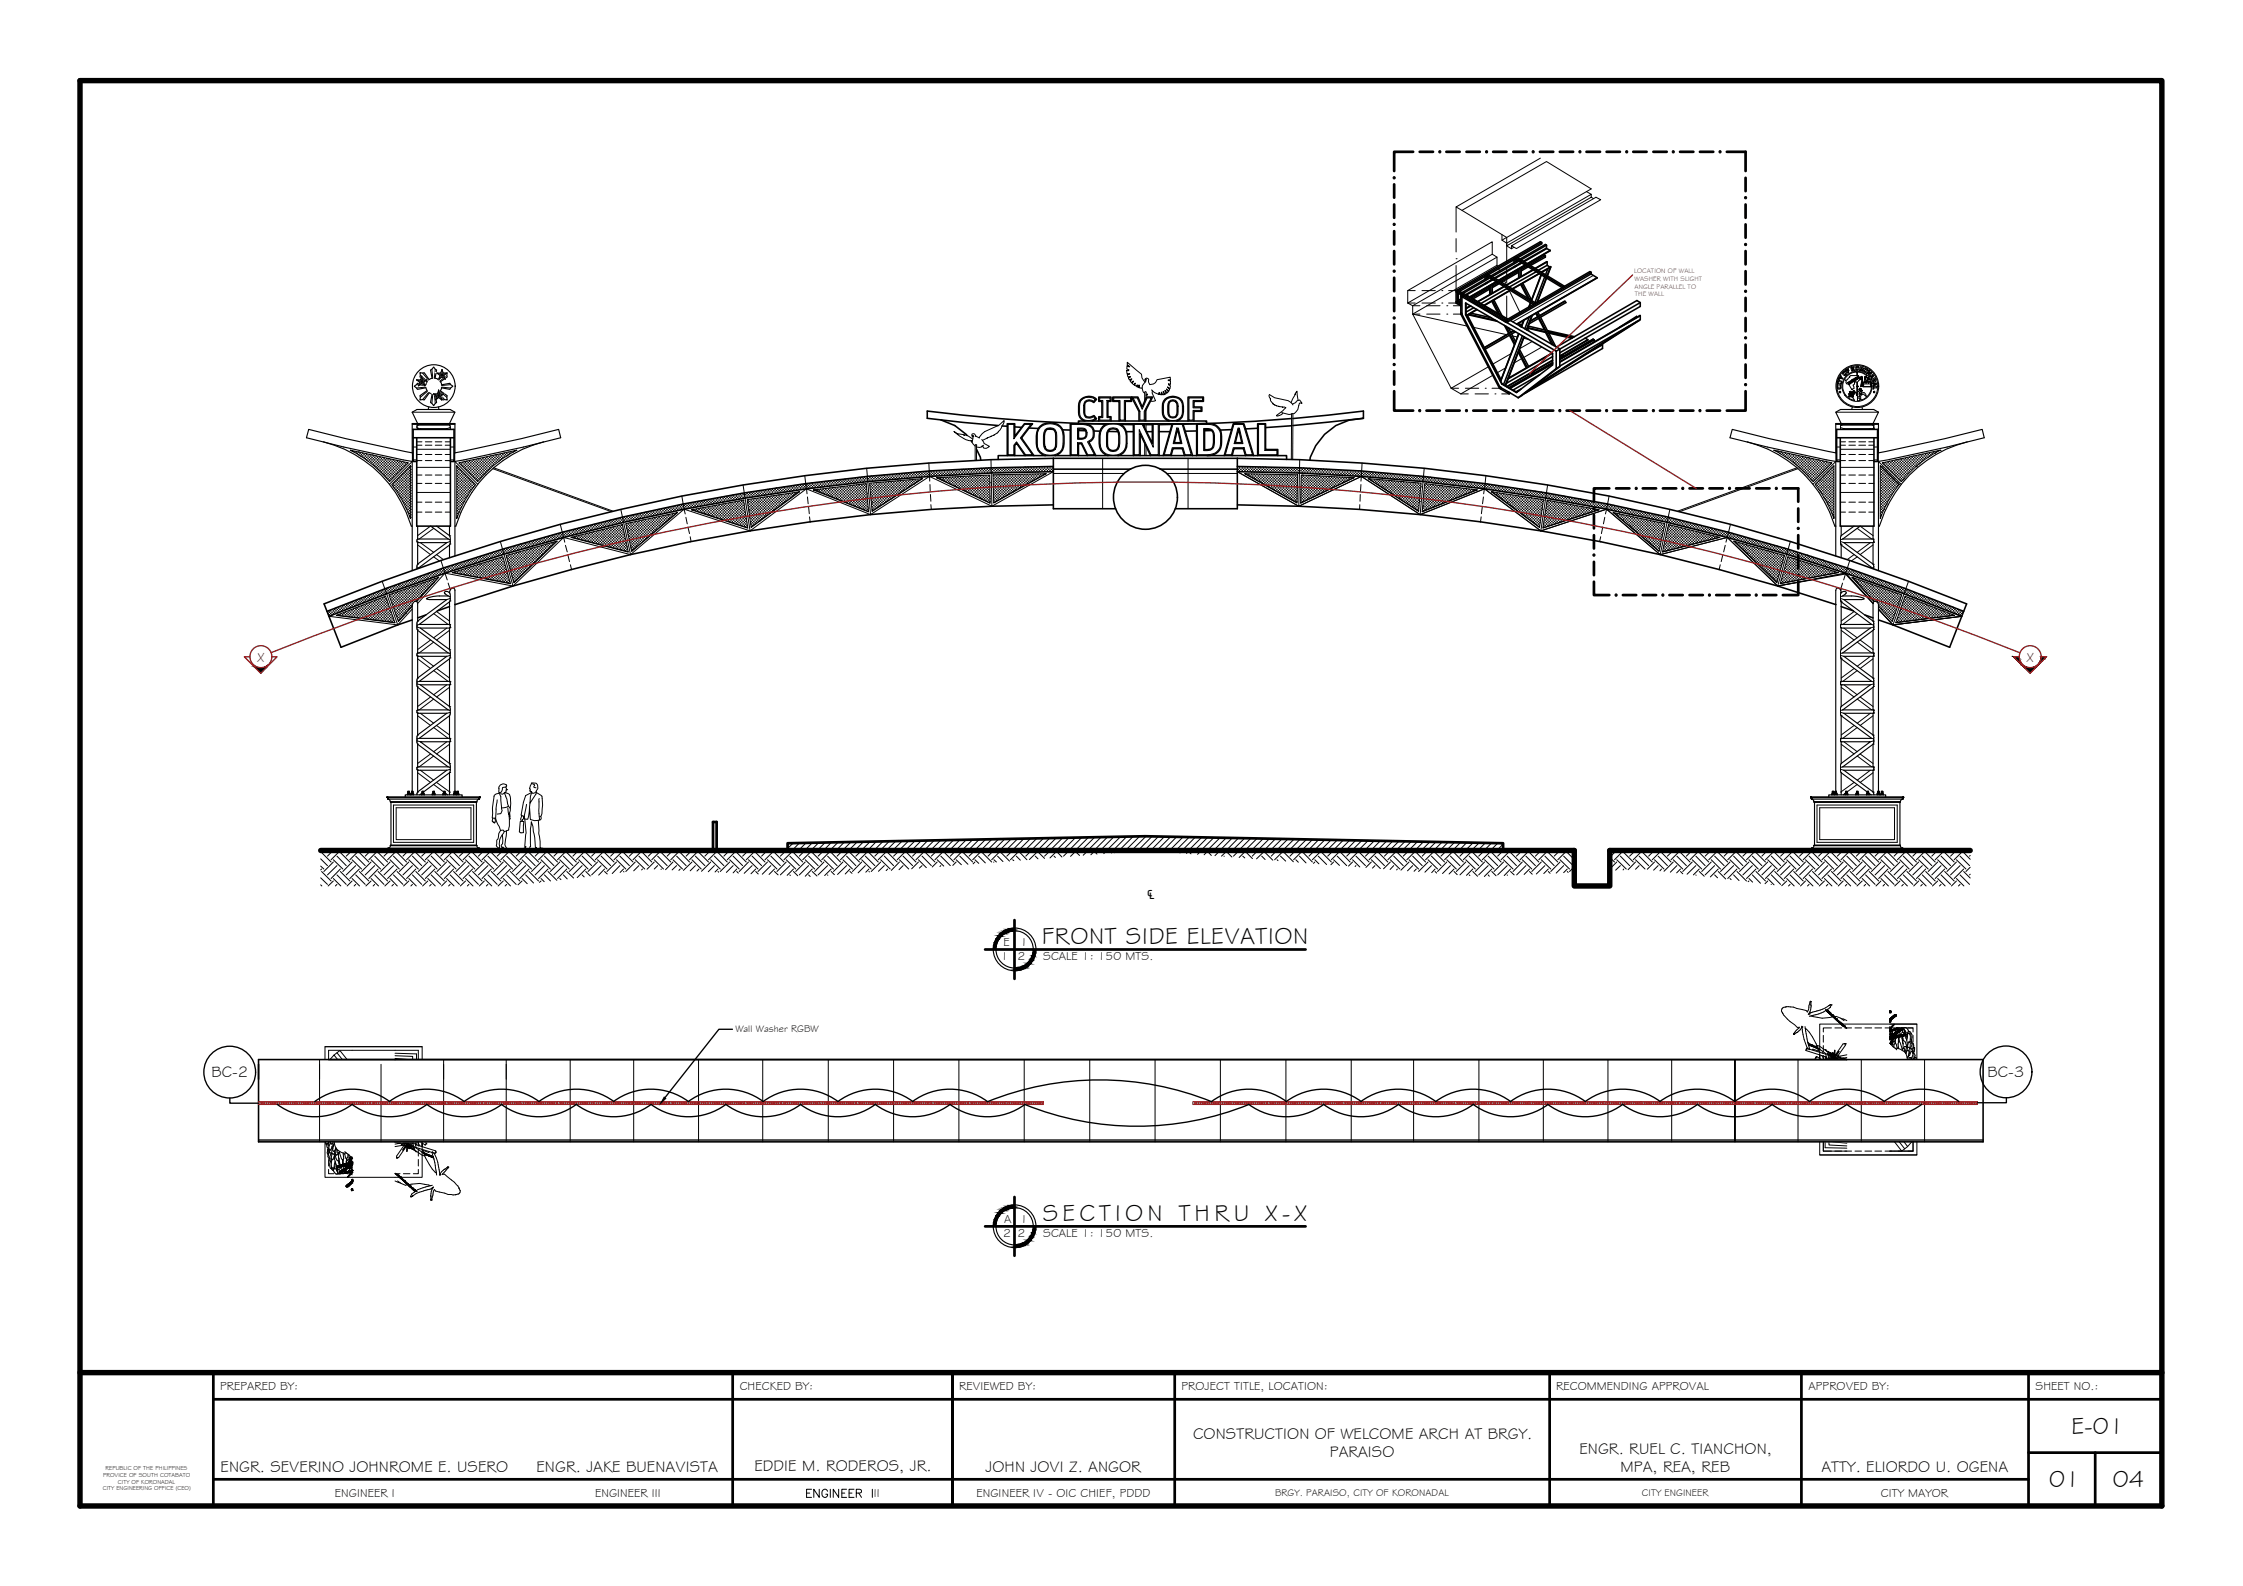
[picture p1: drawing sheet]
<svg xmlns="http://www.w3.org/2000/svg" width="420mm" height="297mm" viewBox="0 0 420 297" stroke-linecap="round" stroke-linejoin="round" font-family="sans-serif">
<defs><g id="words">
<g font-size="4.5">
<text x="195.2" y="176.8">FRONT SIDE ELEVATION</text>
<text x="195.4" y="228.7">SECTION TH RU X- X</text>
<text x="388" y="268.5">E-01</text>
<text x="383.8" y="278.5">01</text>
<text x="395.8" y="278.5">04</text>
</g>
<text font-size="3.1" x="214.8" y="168.3">℄</text>
<g font-size="3">
<text x="223.5" y="269.5">CONSTRUCTION OF WELCOME ARCH AT BRGY.</text>
<text x="41.3" y="275.7">ENGR. SEVERINO JOHNROME E. USERO</text>
<text x="100.5" y="275.7">ENGR. JAKE BUENAVISTA</text>
<text x="141.3" y="275.5">EDDIE M. RODEROS, JR.</text>
<text x="184.6" y="275.7">JOHN JOVI Z. ANGOR</text>
<text x="249.1" y="272.8">PARAISO</text>
<text x="295.9" y="272.4">ENGR. RUEL C. TIANCHON,</text>
<text x="303.5" y="275.7">MPA, REA, REB</text>
<text x="341.2" y="275.7">ATTY. ELIORDO U. OGENA</text>
</g>
<g font-size="2.9">
<text x="39.6" y="201.8">BC-2</text>
<text x="372.3" y="201.7">BC-3</text>
</g>
<g font-size="2.6" fill="#991b1e">
<text x="48.2" y="123.9">X</text>
<text x="379.6" y="123.9">X</text>
</g>
<g font-size="2.2">
<text x="187.5" y="179.8">1</text>
<text x="188" y="177.1">E</text>
<text x="190.6" y="179.8">2</text>
<text x="191.1" y="177.1">1</text>
<text x="195.4" y="179.9">SCALE 1: 150 MTS.</text>
<text x="187.9" y="231.7">2</text>
<text x="188.1" y="229">A</text>
<text x="190.6" y="231.7">2</text>
<text x="191.1" y="229">1</text>
<text x="195.4" y="231.7">SCALE 1: 150 MTS.</text>
<text x="41.2" y="260.4">PREPARED BY:</text>
<text x="138.6" y="260.4">CHECKED BY:</text>
<text x="179.7" y="260.4">REVIEWED BY:</text>
<text x="221.3" y="260.3">PROJECT TITLE, LOCATION:</text>
<text x="291.5" y="260.4">RECOMMENDING APPROVAL</text>
<text x="338.8" y="260.4">APPROVED BY:</text>
<text x="381.3" y="260.4">SHEET NO.:</text>
<text x="62.7" y="280.4">ENGINEER I</text>
<text x="111.5" y="280.4">ENGINEER III</text>
<text x="163.7" y="280.4">II</text>
<text x="182.9" y="280.3">ENGINEER IV - OIC CHIEF, PDDD</text>
<text x="352.3" y="280.4">CITY MAYOR</text>
</g>
<g font-size="1.9">
<text x="137.8" y="193.4">Wall Washer RGBW</text>
<text x="238.8" y="280.2">BRGY. PARAISO, CITY OF KORONADAL</text>
<text x="307.6" y="280.3">CITY ENGINEER</text>
</g>
<g font-size="1.3" fill="#991b1e">
<text x="306.1" y="51.2">LOCATION OF WALL</text>
<text x="306.2" y="52.6">WASHER WITH SLIGHT</text>
<text x="306.2" y="54">ANGLE PARALLEL TO</text>
<text x="306.2" y="55.4">THE WALL</text>
</g>
<g font-size="1.1">
<text x="19.8" y="275.4">REPUBLIC OF THE PHILIPPINES</text>
<text x="19.3" y="279.1">CITY ENGINEERING OFFICE (CEO)</text>
<text x="19.3" y="276.6">PROVICE OF SOUTH COTABATO</text>
<text x="22.1" y="277.9">CITY OF KORONADAL</text>
</g>
</g></defs>
<!-- layer: 0.10 -->
<g fill="none" stroke="#000" stroke-width=".19">
<path d="M288.5 29.6l-15.7 9.2 1.1 .6 15.8-9.1 8.4 5.1-15.9 9.1-8.3-5.1M297.2 35.9l.9 .5M298.1 36.9v-.5l-15.9 9.1v.5l15.9-9.1 .4 .3M264.6 57.3l15.8-9.1v1.5l-15.8 9.1zM279.5 47.6v-2.3l-15.8 9.1v2.4M280.4 48.2l-.9-.6-15.8 9.2 .9 .5M280.4 49.7l.1 .2M280.7 50.3l.2 .4M281.2 51.3l.1 .1M281.6 52.1h.1M281.8 52.6l.4 .8M282.2 44.5l-.9 .5 .9 .5"/>
<path d="M282.2 46l.9 .6 .5-.3M282.7 54.5l2 3.9M283.1 46l15.9-9.1 .8 .5-15.7 9.2zM283.1 46v.6M214.4 73.5l.2-.2 .1 .2M214.4 73.5v1.7M214.4 79.4v.7M214.5 71.6l-.6-.8-.1-.7-2.6-2.3v.5l.4 .4h-.1l-.4-.2v.6l.4 .2-.2 .2-.3-.1 .1 .6h.5l-.4 .1 .1 .5 .5-.1-.1 .2-.3 .1 .1 .3 .5-.2v.2l-.3 .2 .2 .4 .4-.3v.2l-.3 .1 .4 .4 .2-.4-.1 .5 .4 .1 .1-.2v.4h.3l.1-.4v.5l.6 .1M214.5 71.1l.3-.3 .3 .1 .1 .8 .2 .3 .7-.1 .4-.2 .2-.6 2.5-.5v.5h-.4v.2h.4v.7l-.3-.1v.2l.3 .1v.6l-.5-.3 .4 .4-.2 .4-.4-.5 .4 .5-.2 .3-.5-.5 .3 .6-.3 .2-.3-.6 .2 .6h-.3l-.2-.5-.1 .2 .1 .3h-.3l-.1-.4-.2 .1 .1 .3a2.36 2.36 0 0 1-1.4-.9M214.6 71.2v.2a1.36 1.36 0 0 0-.2 2.2M214.6 71.1l.1 .1h-.2zM214.7 73.5v1.1"/>
<path d="M214.7 76.7v2.2M214.7 79.4v1.2M214.8 73.9l-.1 .2M215.8 73.1v.5l.7 1.4-1 .1M240.1 77.3l1.3 .3 .5-.1v8.5M242.1 75.7l.6-.3 .1-.2a.54 .54 0 0 1 .7-.2l.4 .6-.5-.1a2.52 2.52 0 0 1-1 2h-.3M242.1 77.5h-.2M242.2 75.8l-.9-.8-2.5-.5-1-.6-.1 .2 .3 .6a.7 .7 0 0 0 .5 .9h-.1l.7 .4 1.8 .4-1.8 1.4a1.12 1.12 0 0 0 1.2-.5M242.2 77.5l-.1 8.6M243.2 75l-.2-1.7-1.1 2.1M274.8 61.1l-10.2-2.3 7.2 13.9 7-4M276.1 61.3l6.1 1.4"/>
<path d="M279.6 70.3l-6 3.5-1.8-1.1M282 68.9l-1.5 .9M283 66.2l-3.3 2M283.3 62.9l.9 .2M285 67.2l-1.4 .8M285.4 63.4l1 .2M286.2 61.5l.3 .5M287 64l-2.4 1.3M288.8 65l-3.4 2M65.6 84.3l10.9 2.4-3.5 3.5a22.7 22.7 0 0 0-7.4-5.9zM73.4 90.7l3.5-3.5v9.9a21.7 21.7 0 0 0-3.5-6.4zM77.2 86.4l-4.3 4.3"/>
<path d="M78.7 80.3l.2 .1M80.6 98.5l-2.4 1.8M81.2 99l-2.7 2M85.2 86.4l4.3 4.3M85.6 87.2l3.5 3.5a21.7 21.7 0 0 0-3.5 6.4zM85.9 86.7l10.9-2.4a21.7 21.7 0 0 0-7.3 5.9zM92.3 87.8l22.2 8M92.5 87.6l22.4 8.1M104.9 98.2l.7 2.5M116.3 95.4l1.8 8.5M117.2 98.1l9.7-2.1-8.6 7.3zM126.7 96l-8.4 7.2"/>
<path d="M127.7 92.9l.4 2.5M129.5 95.5l9.8-1.8 .8 5.2zM129.7 95.4l10.3 3.4M139.2 90.8l1.3 8.6M140 93.6l9.8-1.5-9.1 6.7zM149.6 92.1l-8.9 6.6M150.7 89.1l.3 2.5M152.4 91.8l9.9-1.2 .4 5.3zM152.5 91.7l10.2 4.1M162.3 87.7l.8 8.7M162.9 90.5l9.9-.9-9.4 6.2zM172.6 89.7l-9.2 6"/>
<path d="M174 86.7l.1 2.5M175.4 89.5l10-.5 .1 5.3zM175.6 89.5l9.9 4.7M182.1 81.6l.1 .3 .1-.2h.1l-.1-.1-.2 .1-.1-.3 .1-.1 .3-.1 .4 .5M182.2 82.2l-1.1-.7-.5-.1v.2l-.2-.2-1.1-.2-.6-.4 1.4 1.1a2.96 2.96 0 0 0 2.1 .6M182.2 81.8l.1 .1-.2 .9 .6 .8M182.8 81.8v-.2l.6 .4M182.9 83.4v2.9M183 83.4l-.2-.1-.1 .1v2.9M183.5 82l-.1-.1 .6-.7 .4-.4 2.8-1.2 .9-.8a4.4 4.4 0 0 1-1.3 2.3l-2.8 1.4M183.9 82.3l.4 .7 1 .6-.6 .4-.4-.1-.2-.4M184.2 83.4a1.15 1.15 0 0 1-1.3 .3"/>
<path d="M185.6 86.1l.2 8.7M186 88.9l10-.2-9.9 5.5zM195.8 88.7l-9.7 5.4M197.3 88.3l-11.5 6.5-11.7-5.6-11 7.2-12.1-4.8-10.5 7.8-12.4-4-10 8.5-12.5-3.2-9.5 9.1-12.7-2.5-5.2 5.7M197.3 88.7h13.3M206.5 85.8v9.5M214.4 83v2.3M214.7 83.6v1.7M218.5 88.7h13.3M222.5 85.8v9.5M231.8 88.3l11.5 6.5 11.7-5.6 11 7.2 12.1-4.8 10.5 7.8 12.3-4 10.1 8.5 12.6-3.2 9.4 9.1 12.7-2.5 5.2 5.7M233.1 88.7l10 .2-.1 5.3z"/>
<path d="M233.3 88.7l9.7 5.4M243.5 86.1l-.2 8.7M243.8 89l9.9 .5-10.1 4.8zM253.5 89.5l-9.9 4.7M255.1 86.7l-.1 2.5M256.3 89.6l9.9 .9-.5 5.3zM256.5 89.7l9.2 6M266.8 87.7l-.8 8.7M266.9 90.6l9.8 1.2-10.3 4.1zM276.6 91.7l-10.2 4.1M278.3 89.1l-.2 2.5M279.4 92.1l9.7 1.5-.7 5.2z"/>
<path d="M279.5 92.1l8.9 6.6M289.8 93.7l9.8 1.8-10.6 3.4zM289.9 90.8l-1.3 8.6M299.4 95.4l-10.3 3.4M301.4 92.9l-.5 2.5M302.2 96l9.7 2.1-1.1 5.2zM302.3 96l8.5 7.2M312.5 98.2l9.7 2.5-10.8 2.7zM312.8 95.4l-1.8 8.5M324.1 98.2l-.5 2.5M332.3 84.3l10.9 2.4-3.6 3.5a22.7 22.7 0 0 0-7.3-5.9zM336.6 87.6l-22.4 8.1"/>
<path d="M336.8 87.8l-22.2 8M340 90.7l3.5-3.5v9.9a21.7 21.7 0 0 0-3.5-6.4zM343.9 86.4l-4.3 4.3M347.9 99l2.7 2M348.4 98.5l2.5 1.8M350.4 80.3l-.2 .1M351.9 86.4l4.3 4.3M352.2 87.2l3.5 3.5a21.7 21.7 0 0 0-3.5 6.4zM352.6 86.7l10.9-2.4a21.7 21.7 0 0 0-7.3 5.9zM63 115.3l9.2-3.6 1.8 5zM63.1 115.2l10.9 1.4M71.6 108.9l2.9 8.1"/>
<path d="M77.2 114.1l-2.7 2.9-12.9-1.6M77.2 113.4l-2.6 2.9M78.1 112.7l4.1-4.6-9.3 3.3 1.7 5 2.6-2.8M78.2 102.1l2.4 1.8M78.7 101.6l2.5 1.8M80.6 119.9l-2.4 1.8M81.2 114.9l2.7 2.1M81.2 104.3l1.1 .8M81.8 103.9l1.3 .9M81.8 114.5l2.4 1.8M82 108.1l-4 4.5M82.6 105l.8 2.3"/>
<path d="M83.7 117.6l-2.5 1.9M84.2 118.1l-2.4 1.8M84.7 107.3l9.5-3 1.4 5zM84.9 107.2l10.7 2M85.2 113.1l.1 .1M93.7 101.4l2.4 8.4M94.8 104l9.6-2.7-8.1 7.9zM104.2 101.4l-7.9 7.6M106.9 100.7l9.7-2.5 1.1 5.2zM107.1 100.6l10.6 2.7M322 100.6l-10.6 2.7M324.7 101.3l9.6 2.7-1.5 5.2z"/>
<path d="M324.9 101.4l8 7.6M334.9 104.3l9.5 3-10.9 2zM335.4 101.4l-2.4 8.4 12.7-2.3M343.9 113.1v.1M344.2 107.2l-10.7 2M344.8 110.5h.1M344.9 118.1l2.4 1.8M345.4 117.6l2.5 1.9M345.7 107.5l5.2 5.6M346.5 105l-.8 2.5M347 108.1l4.1 4.5M347.3 103.9l-1.3 .9"/>
<path d="M347.3 114.5l-2.4 1.8M347.9 114.9l-2.7 2.1M347.9 104.3l-1.1 .8M348.4 119.9l2.5 1.8M350.4 101.6l-2.5 1.8M350.9 102.1l-2.5 1.8M351 112.7l-4.1-4.6 9.3 3.3-1.7 5-2.6-2.8M351.9 114.1l2.7 2.9 12.9-1.6-12.9 1.6M356.9 111.7l9.2 3.6-11 1.4zM357.5 108.9l-2.9 8.1-2.7-2.8M366 115.2l-10.9 1.4M78.2 134.1l2.4 1.8"/>
<path d="M78.2 123.4l2.4 1.8M78.7 133.6l2.5 1.9M78.7 122.9l2.5 1.9M80.6 130.5l-2.4 1.8M81.2 130.9l-2.7 2.1M81.2 136.3l2.7 2M81.2 120.3l-2.7 2M81.2 125.6l2.7 2M81.8 135.9l2.4 1.8M81.8 125.2l2.4 1.8M83.7 138.9l-2.5 1.9M83.7 128.3l-2.5 1.8"/>
<path d="M84.2 139.4l-2.4 1.8M84.2 128.7l-2.4 1.8M344.9 139.4l2.4 1.8M344.9 128.7l2.4 1.8M345.4 138.9l2.5 1.9M345.4 128.3l2.5 1.8M347.3 135.9l-2.4 1.8M347.3 125.2l-2.4 1.8M347.9 130.9l2.7 2.1M347.9 136.3l-2.7 2M347.9 120.3l2.7 2M347.9 125.6l-2.7 2"/>
<path d="M348.4 130.5l2.5 1.8M350.4 133.6l-2.5 1.9M350.4 122.9l-2.5 1.9M350.9 134.1l-2.5 1.8M350.9 123.4l-2.5 1.8M78.2 144.7l2.4 1.8M78.7 144.3l2.5 1.8M80.6 141.2l-2.4 1.8M81.2 146.9l1.9 1.4M81.2 141.6l-2.7 2M81.8 146.5l2.4 1.8M347.3 146.5l-2.5 1.8"/>
<path d="M347.9 146.9l-1.9 1.4M347.9 141.6l2.7 2M348.4 141.2l2.5 1.8M350.4 144.3l-2.5 1.8M350.9 144.7l-2.5 1.8M61.6 198.4v-1.7h16.8v1.7M61.8 198.4l.8-.8 .6 .8M62.6 197.6l1.1-.8 1.3 1.6M63.1 197.2l1 1.2M74 197.7l3.3 .2v.5M74 198.2l2.6 .2M74 197.3l4 .1v1"/>
<path d="M333.8 189.6l.4 .6 1.1 1.1 1.4 1.1h.4l-1.1 1.2M334.4 188.6h1.6l2.3 .7 .2 .2M334.6 188.6l-.5 .1-.3 .2-.1 .5 .3 .4M336 193.7h.1M336 193.6v.1M336 193.6h.1M336.5 193.4l-.5 .3M336.7 193.3l-.3 .1M337.5 192.3l-.3 .6-.7 .5M337.5 192.4a12.6 12.6 0 0 0 1 3.8l.5 .4-.4-1.4M337.5 192.4h.1M337.5 192.3h.1"/>
<path d="M337.5 192.2v.2M338.1 192.3l.1 .3M338.2 192.6l.4 2.6M338.2 192.6a6.7 6.7 0 0 1 2.2 3.3M338.3 196.6h.1M338.4 196.3l-.1 .5 3.8 1.2M338.4 196.3h.1M338.4 196.3l.3 .1M338.6 195.2h.1M338.7 195.4l.3 .2M338.8 195.7h.1M338.8 195.6h.2"/>
<path d="M338.8 189.9h.1M338.9 195.7h.1M338.9 195.6h.1M338.9 189.9h.1M338.9 189.9l-.2 .1M339 195.6h.1M339 195.8l.6 .1M339 196.5l3 .9M339 195.6l.2 .1M339.1 187.6h.1M339.1 189.7h.1M339.1 187.6l-.3 .8v.6l-.3 .6"/>
<path d="M339.2 187.5h.1M339.2 187.6h.1M339.2 187.5v.1M339.2 188.1l.1 .3M339.2 187.5l-.1 .1M339.2 195.7h.1M339.2 187.6v.5M339.2 188.2v.9l-.4 .8M339.3 190.3h-.4M339.3 190.3a8.3 8.3 0 0 0 4 .1M339.3 195.9l1 .2M339.3 195.9h.1"/>
<path d="M339.4 195.7h.1M339.4 195.8l-.6-.1h.5l.2 .1M339.4 195.8h.1M339.4 195.8l.3 .1M339.4 195.9h.1M339.5 195.8h.1M339.5 196.6l.1-.1 1.1 .4M339.5 195.9h.1M339.5 195.9h.2M339.6 195.8h.1M339.6 195.8l.1 .1M339.7 195.9h.1"/>
<path d="M339.7 195.9h.2M339.9 195.9h.1M339.9 196.2h.1M339.9 196.2l.7 .1M339.9 195.9l.2 .2M340.1 198.1h.1M340.1 196.1h.1M340.2 198l-.2 .3 .3 .1M340.2 198l.1-.1 .9 .5M340.2 198h.1M340.2 196.3l.4 .1M340.4 195.9l-.2 .1 .3 .2-.9-.2"/>
<path d="M340.4 195.9l.1 .4 2.6 1.8M340.4 195.9h.1M340.4 195.9h.4l2.7 1.9M340.4 196.4l.5 .7M340.6 196.3h.1M340.6 196.4h.1M340.6 196.4l.1 .1M340.7 196.5h.1M340.7 196.5h.2M340.9 197.6v.7v-.7M341.2 197.7l.5 .7M341.3 197.1l.1 .2"/>
<path d="M341.5 198.2v.2M341.8 197.9l.3 .4M341.9 189.2h.1M341.9 197.9l.2 .3M342 196.6h.1M342 196.6l.4 .4M342 196.6l-.1 .1M342 189.2l.1 .1M342 197.3l.2 .9M342 189.1v.1M342.1 189.3l.1 .1M342.1 198.4h.1"/>
<path d="M342.1 198.3h.1M342.1 198.3v.1M342.1 189.3h.1M342.2 189.3h.1M342.2 189.4l.2 .2M342.2 189.3l-1.5 .6-1.4 .4M342.2 189.4h.1M342.2 189.5h.1M342.3 196.9h.1M342.3 189.4h.1M342.3 189.3h.1M342.3 196.9l.1 .1"/>
<path d="M342.3 189.5h.1M342.3 197.3h.1M342.3 189.3l.1 .1M342.3 189.5l.1 .1M342.3 189.6h.1M342.4 189.4h.1M342.4 189.4v.1M342.4 189.5v.1M342.4 189.6h.1M342.4 189l-.2 .2M342.4 197l.2 .1M342.4 197h.1"/>
<path d="M342.4 189.5h.1M342.4 197l.4 .1M342.4 189.4l.1 .1M342.4 189.5l.2 .1M342.4 189.6h.2M342.4 189.6l.2 .1M342.4 197.6l.2 .5M342.5 189.5h.1M342.5 189.6v.1M342.5 189.7h.1M342.5 189.7l.2 .2M342.5 189.7h.3"/>
<path d="M342.6 189.6h.1M342.6 189.7h.1M342.6 189.5h.1M342.6 198.4h.1M342.6 198.1h.1M342.6 197.2h.1M342.6 197.2h.2M342.6 198.3h.1M342.6 189.7l.2 .1M342.6 198.3v.1M342.7 197.2h.1M342.7 189.9h.1"/>
<path d="M342.7 198.4h.1M342.7 189.6l.1 .1M342.7 189.9l.6 .5M342.7 189.8v.1M342.7 189.7h.1M342.7 189.9l.6 .3M342.8 197.2h.1M342.8 197.3h.2M342.8 189.8h.1M342.8 189.7h.1M342.8 197.5l.7 .5M342.8 189.9h.1"/>
<path d="M342.8 189.7l.1 .1M342.9 197.2h.1M342.9 189.8h.1M342.9 189.8l.1 .2M342.9 197.5h.1M342.9 197.5l.3 .4M342.9 197.2l.4 .2M342.9 190l.2 .1M342.9 188.2a10.8 10.8 0 0 1-3.8 1.5l-.2 .2M342.9 197.4h.1M342.9 197.4l.4 .1M343 197.4h.1"/>
<path d="M343 197.4l.4 .2M343 190.1l.1 .1M343 197.3h.1M343 190h.1M343 188.2h-.1l-.3 .2M343 188.2h.1M343 188.2l-.2 .5-.6 .5 .1 .1M343 197.3h.2M343 197.4l.1 .1M343 188.2v.1M343.1 190.2l.1 .1M343.1 190.2h.1"/>
<path d="M343.1 190.2l.3 .1M343.1 190.1h.1M343.1 190h.1M343.2 190.2h.1M343.2 190.1h.1M343.2 190.3h.1M343.2 197.3h.1M343.3 190.4h.1M343.3 198l-1.2 .3M343.3 198l.2 .1-.9 .2M343.3 198l-1-.7 1.3 .9M343.3 197.2h.1"/>
<path d="M343.3 197.3h.1M343.3 197.3l.3 .8M343.3 197.2l.1 .2M343.3 197.2v.1M343.3 190.4l.2 .1M343.3 190.4h-.1h.1M343.3 190.3l.2 .1M343.3 190.2l.1 .1M343.3 190.2h.1M343.3 197.6h.1M343.4 197.6h.1M343.4 190.4h.1"/>
<path d="M343.4 190.4l.3 .1M343.4 190.2h.1M343.4 197.4h.1M343.4 190.3h.1M343.4 197.5h.1M343.4 197.4l.2 .1M343.4 197.4l.1 .2M343.5 190.4h.1M343.5 197.6l.2 .6M343.5 197.8h.1M343.5 197.6h.1M343.5 190.4l.1 .1"/>
<path d="M343.5 190.5l.2 .2M343.5 190.5l.1 .1M343.5 197.9h.1M343.5 197.6l.1 .1M343.5 197.4l.1 .1M343.5 198l.1 .1M343.5 198v.1M343.5 198h.1M343.6 197.5h.1M343.6 190.6l.2 .1M343.6 198.2h.1M343.6 198.1h.1"/>
<path d="M343.6 190.6h.1M343.6 190.4h.4l.8 .3 .6 .5M343.6 198.2l-.9 .2M343.6 190.5h.1M343.6 190.7h.1M343.6 198.3v.1M343.6 198.3h.1M343.6 198.2l-.1 .2M343.6 197.6h.1M343.7 198.2h.1M343.6 197.5v.1M343.6 197.6l.1 .4"/>
<path d="M343.6 197.9h.1M343.7 190.5h.1M343.7 198.1h.1M343.7 196.7h.1M343.7 196.8l-.1 .7M343.7 198.4h.1M343.7 190.7l.3 .2M343.7 190.7l.2 .2M343.7 198.3v.1M343.7 197.7h.1M343.7 190.6l.1 .1M343.7 196.8v.7"/>
<path d="M343.7 196.7v.1M343.7 197.5v.6M343.7 197.6h.1M343.7 197.5l.1 .1M343.7 197.5v.1M343.7 198v.1M343.7 198.3h.1M343.7 198.3l.3 .1M343.7 198.3l.1 .1M343.8 198.2h.1M343.8 198.2l.3 .2M343.8 198.4h.1"/>
<path d="M343.8 190.9l.1 .1M343.8 190.7l.2 .2M343.9 191h.1M343.9 191l.4 .1-.1-.1M343.9 191l.3 .2M343.9 198.2l.4 .2M344 198.2l-.2 .1M344 191h.1M344 190.8h.1M344 190.9l.2 .1M344 190.9h.1M344.1 198.2h.1"/>
<path d="M344.1 191.1h.1M344.1 191.1h-.1l.5 .4M344.1 198.4h.1M344.1 191.1l.2 .1M344.2 191.1l.3 .1M344.2 191h.1M344.3 197.8h.1M344.3 191.3h.1M344.3 198.4h.1M344.3 191.3l.4 .2M344.3 191.1l.2 .1M344.4 197.9h.1"/>
<path d="M344.4 196.9l-.7 1.1M344.4 196.9h.1M344.5 196.9h.1M344.5 191.2v.1M344.5 196.9l-.7 1.2M344.5 191.5h.1M344.5 191.3h.1M344.5 191.3l.2 .2M344.5 191.5l.5 .4M344.5 191.4h.1M344.6 191.5l.3 .1M344.6 198.1h.1"/>
<path d="M344.6 198h.1M344.6 198l-.9 .2M344.7 191.5h.1M344.7 191.5l.3 .2M344.7 191.7l.3 .1M344.7 191.6h.1M344.7 198.1h.1M344.7 198h.1M344.8 198l-.1 .1M344.8 198.1l-1.2 .1M344.8 191.8h.1M344.9 191.6h.1"/>
<path d="M344.9 198.2h.1M344.9 198.2l.3 .2M344.9 198.2l.4 .2M344.9 191.9h.1M344.9 190.8l1 .4M344.9 191.9l.1 .1M344.9 191.7h.1M345 191.8h.1M345 191.9h.1M345 192h.1M345 192l.1 .1M345 191.7v.1"/>
<path d="M345 191.9v.1M345 191.7l.1 .1M345 191.9l.2 .1M345.1 198.3l.6 .1M345.1 198.2h.1M345.1 191.8h.1M345.1 191.8v.1M345.1 198.2h.3M345.1 192.1h.1M345.1 198.3h.1M345.1 191.9h.1M345.2 192.1h.1"/>
<path d="M345.2 192h.1M345.2 198.4h.1M345.2 192.1l.1 .1M345.2 198.4h.2M345.2 198.1l.2 .1M345.2 191.9l.2 .2M345.2 192l.1 .1M345.2 191.9v.1M345.2 192.2h.1M345.2 192.1l.2 .1M345.3 192.2h.1M345.3 192h-.1"/>
<path d="M345.3 192.1h.1M345.3 192.2l.1 .1M345.4 192.3l.3 .1M345.4 198.4h.1M345.4 198.2h.1M345.4 198.2l.3 .2M345.4 192.3h.1M345.4 192.2h.1M345.4 192.1l.1 .1M345.5 192.2h.1M345.6 195.5h.1M345.6 195.5h-.4l-1.5 2.2"/>
<path d="M345.6 192.3h.1M345.6 192.3l.1 .1M345.6 195.5l.1 .3-1.7 2.3M345.7 195.5h.1M345.7 192.4h.1M345.7 192.4l.2 .2-.2-.1M345.7 198.4h.1M345.7 198.4h.2M345.9 198.4h.1M345.9 198.1l-1.7 .3M345.9 197.6l-1.7 .3M354 193.1h.1"/>
<path d="M354 192.6l.7-.7 .1-.1-.6 .7 .7-.7-.9 1.1M354 191.5h.1M354 191.4h.1M354 191.4v.1M354 191.3h.1M354 191.2h.1M354 191.1v.1M354 191.1h.1M354 191v.1M354 193.2h.1M354 191h.1M354 190.8l.1 .1"/>
<path d="M354 192.7h.1M354 189.4l.1 .1M354 189.4h.1M354 189.3h.1M354 189.3v.1M354 189.4v.1M354 189.5l.1 .1M354 189.5v.1M354 194.6h.1M354 194.4h.1M354 194.4v.1M354 194.5h.1"/>
<path d="M354 194.7h.1M354 194.1h.1M354 194.1v.1M354 194.3h.1M354 194.2h.1M354 194.3v.1M354 193.3l1 .4M354 193.1v.1M354 195.4l1.3 1.2M354 193.7l.7 .1M354 193.5l.6 .2M354 193.9h.2"/>
<path d="M354 192.3l.1 .2M354 194.7v.1M354 193.4l.5 .3M354 191.3v.1M354 191.2v.1M354 193h.1M354 193v.1M354 190.9h.1M354 191l.1 .1M354 195.4h.1M354 189.5h.1M354 189.7h.1"/>
<path d="M354 193.4l.5 .2M354 192.7l.2-.2-.2 .3M354 189.6v.1M354 193.7l.5 .1M354.1 191.2h-.1M354.1 191.1h.1M354.1 191.1v.1M354.1 193.1h.1M354.1 193h.1M354.1 193.1h-.1M354.1 190.8v.1M354.1 190.8h.1"/>
<path d="M354.1 190.9h.1M354.1 192.6h.1M354.1 189.3v.1M354.1 189.3l-.1 .1M354.1 189.3h.1M354.1 189.4v.1M354.1 189.5v.1M354.1 189.4h.1M354.1 189.6h.1M354.1 189.5h.1M354.1 189.6h-.1M354.1 194.5h.1"/>
<path d="M354.1 194.6v.1M354.1 194.4h.1M354.1 194.4l.1 .1M354.1 194.6h.1M354.1 194.6l-.1 .1M354.1 194h.1M354.1 194.3h.1M354.1 194.3l-.1 .1M354.1 193.2h.1M354.1 194.7h.1M354.1 192.6v.1M354.1 195.4h.2"/>
<path d="M354.1 195.4h-.1M354.1 194l.1 .1M354.1 193l.1 .1M354.1 193.1v.1M354.1 190.8l.1 .1M354.1 191h-.1M354.1 191h.1M354.1 190.9l-.1 .1M354.1 191v.1M354.1 195.3v.1M354.1 194.5l-.1 .1M354.1 194.5h-.1"/>
<path d="M354.1 194.1h.2zM354.1 194.1h.1M354.1 194v.1M354.1 194.1l-.1 .1 .1 .1M354.1 195.3h.1M354.1 190.9v.1M354.2 193h.1M354.2 193v.1M354.2 193.1h.1M354.2 192.9l-.1 .1M354.2 192.9v.1M354.2 190.7h.1"/>
<path d="M354.2 190.8h-.1M354.2 190.8h.1M354.2 190.9v.1M354.2 190.9h-.1M354.2 194.5h.1M354.2 195.4h.1M354.2 194h.1M354.2 194h-.1M354.2 194.1h.1M354.2 194.2h.1M354.2 192.9h.1M354.2 190.9h.1"/>
<path d="M354.2 195.6h.1M354.2 194.2l-.1 .1M354.2 195.1l-.1 .2M354.2 195.1l.2 .1M354.2 192.5v.1M354.2 190.7v.1M354.2 195.1h.1M354.2 195.3h.1M354.2 194.6h.1M354.2 194.6l-.1 .1M354.2 194.2v.1M354.2 194.2v.1h-.1"/>
<path d="M354.2 192.6l.2 .3M354.2 194.5v.1M354.2 194.3h.1M354.2 191h.1M354.2 192.9l.1 .1M354.2 190.6h.1M354.2 190.6h.2M354.3 190.8h.1M354.2 190.8v.1M354.2 190.7h-.2l.1 .1M354.2 195h.1M354.2 194.3v.1"/>
<path d="M354.2 194.4h.1M354.2 193.9v.1M354.2 193.9h.1M354.2 195l.3 .1M354.2 195v.1M354.2 194.5h.2M354.2 194.3h.2M354.3 193h.1M354.3 193l-.1 .1M354.3 192.9h.1M354.3 193.1h.1M354.3 190.8h-.1"/>
<path d="M354.3 190.6v.1M354.3 190.7h.1M354.3 190.8v.1M354.3 193.8h.1M354.3 194h.1M354.3 194.9h.2v.2M354.3 194.4h.1M354.3 194.5h.1M354.3 194.3h.1M354.3 194.5h-.1M354.3 194.6h-.1M354.3 194.6h.1"/>
<path d="M354.3 193.9h.1M354.3 194.2v.1M354.3 194.9h.1M354.3 194.1h.1M354.3 194h-.1M354.3 195.4l-.1 .2M354.3 193v.1M354.3 192.9v.1M354.3 192.9l.1 .1M354.3 193l.1 .1M354.3 190.9h.1M354.3 194.7l.2 .1"/>
<path d="M354.3 195.3h.1M354.3 194.5v.1h.2M354.3 194.1v.1M354.3 194.8h.1M354.3 194.5v.1M354.3 195.3l-.1 .1M354.4 192.9h.1M354.4 193h.1M354.4 193h-.1M354.4 192.9h-.1M354.4 193.1h.1M354.4 190.5h.1"/>
<path d="M354.4 190.5v.1M354.4 190.6h.1M354.4 190.7h.1M354.4 190.7l-.1 .2M354.4 194.6h.1M354.4 195h.1M354.4 195.2l-.1 .1M354.4 195.2h.1M354.4 194.5h.1M354.4 194.4v.1M354.4 194.3h.1M354.4 194.4h.1"/>
<path d="M354.4 194.4l-.2 .1M354.4 193.9h.1M354.4 194h.1M354.4 194h-.1M354.4 194v.2l.1-.1M354.4 194.1h.1M354.4 194.6l-.1 .3M354.4 194.3v.1M354.4 190.7v.1M354.4 190.8h.1M354.4 193.9v.1M354.4 193.1l.1 .1"/>
<path d="M354.4 194.4h.2M354.5 192.9h.1M354.5 193l-.1 .1M354.5 193h.1M354.5 192.9h-.1M354.5 190.4h.1M354.5 190.5v.1M354.5 190.5h.1M354.5 194.5h.1M354.5 194.2h.1M354.5 194.9h.1M354.5 194.4h.1"/>
<path d="M354.5 194.5v.1M354.5 194.3h.1M354.5 194.5l-.1 .1M354.5 194h.1M354.5 193.9h-.1M354.5 190.5l-.1 .1M354.5 195.1h.1M354.5 194.1h.1M354.5 194.2l.1 .1M354.5 193.2v.3M354.5 195.1l-.1 .1M354.5 193.2h.1"/>
<path d="M354.5 194.2v.1M354.5 194.6l.1 .1M354.5 193.7l.8 .2-.3-.2M354.5 192.9v.1M354.5 190.4v.1M354.5 190.6h.1M354.5 190.4l-.1 .1M354.5 190.6l-.1 .2M354.5 194.8h.1M354.5 194.3l-.1 .1M354.5 194v.1M354.5 195.6h.1"/>
<path d="M354.5 193.6l.8 .4-1.3-.3M354.5 195.6l-.3 .1M354.5 194.6h.1M354.5 194l.1 .5M354.5 193.9h.1M354.5 193.8h.1M354.5 193.8l.3 .1h-.6M354.5 194.8v.1M354.5 194.5h.2M354.5 194l.1 .1M354.6 192.9h.1M354.6 192.9h-.1"/>
<path d="M354.6 192.9v.1M354.6 193h.1M354.6 192.8h.1M354.6 190.5h.1M354.6 190.3h.1M354.6 190.4h.1M354.6 190.4l-.1 .1M354.6 190.6v.1l-.1-.1M354.6 194.4h.1M354.6 194.3h.1M354.6 194.5h.1M354.6 194.6v.1"/>
<path d="M354.6 193.9h.1M354.6 194.7h.1M354.6 193.9l-.1 .1M354.6 193.9v.1M354.6 194h-.1M354.6 194h.1M354.6 194.3l-.1 .1M354.6 190.4v.2M354.6 192.8v.1M354.6 193.9v.4M354.6 194.5v.1M354.6 194.7l-.1 .1"/>
<path d="M354.6 190.5v.1M354.6 194.4l-.1 .1M354.6 190.3l-.1 .1M354.6 190.4l.1 .1M354.6 190.6h.1M354.6 193.7h.1M354.6 193.8h-.1M354.7 192.8h-.1M354.7 192.8v.1M354.7 192.8h.1M354.7 192.9h.1M354.7 190.2h.1"/>
<path d="M354.7 190.5h.1M354.7 190.4h.1M354.7 190.4h-.1M354.7 194.2l.2 .1M354.7 194.3l-.1 .1M354.7 194.5h-.1M354.7 194.3h.1M354.7 193.8h.1M354.7 194.2v.1M354.7 190.2v.1M354.7 190.2l.1 .1M354.7 190.3h.1"/>
<path d="M354.7 190.5l-.1 .1M354.7 194.4h.1M354.7 194.3l.1 .1M354.7 194.2h.1M354.7 194.4l-.1 .1M354.7 193.7h.1M354.7 193.9l-.1 .1M354.7 193.8v.1M354.7 190.4v.1M354.8 194.4h.1M354.8 192.8h.1M354.8 192.9h.1"/>
<path d="M354.8 192.7l-.1 .1M354.8 192.7v.1M354.8 190.2h.1M354.8 190.3h.1M354.8 190.5h.1M354.8 190.4l-.1 .1M354.8 194.3h.1M354.8 194.5h.1M354.8 194.2h.1M354.8 194.4l-.1 .1M354.8 193.8h.1M354.8 193.6h.1"/>
<path d="M354.8 193.8v.1M354.8 190.4h.1M354.8 194.3h-.1M354.8 190.1v.1M354.8 190.1h.1M354.8 190.3l-.1 .1M354.8 190.3v.1M354.8 193.5h.1M354.8 193.9h.1M354.8 192.8v.1M354.8 192.7h.1M354.8 192.7l.1 .1"/>
<path d="M354.8 190.2v.1M354.8 193.7h.1M354.9 192.8h.1M354.9 192.9h.1M354.9 190.1h.1M354.9 190.1h-.1M354.9 190.3h.1M354.9 194.3h.1M354.9 194.2h.1M354.9 194.3v.1M354.9 194.4l-.1 .1v-.1M354.9 193.6l-.1 .1"/>
<path d="M354.9 193.7v.1M354.9 192.7h.1M354.9 190.4h.1M354.9 193.6h.1M354.9 194.1l-.1-.2 .1 .3M354.9 192.8v.1M354.9 195l-.3 .1-.1 .4 .1 .6M354.9 195l.1 .4M354.9 192.8l-.1 .1M354.9 192.7v.1M354.9 190.2h.1M354.9 190.2v.1"/>
<path d="M354.9 190.3v.1M354.9 194.3h.2M354.9 194.4h.1M354.9 194.2v.1M354.9 193.4l.1 .1M354.9 193.4h.2M354.9 193.4h.1M354.9 193.5h.1M354.9 193.8h.1M354.9 193.5l-.1 .1M354.9 190.1v.1M354.9 194.3l.1 .2"/>
<path d="M355 192.7v.1M355 192.8h-.1M355 192.8v.1M355 192.8h.1M355 192.7h.1M355 192.9h.1M355 192.9h-.1M355 190.3h.1M355 190.2h.1M355 190.1h.1M355 190.1v.1M355 190.4h.1"/>
<path d="M355 190.2l-.1 .2M355 194.3h.1M355 194.2h.1M355 193.7h.1M355 193.5h.1M355 193.7l-.1 .1M355 194.5v.2M355 192.6h.1M355 192.6v.1M355 190.2v.1M355 194.1v.1M355 194.1h.1"/>
<path d="M355 193.6h.1M355 193.6l-.1 .1M355 193.6h-.1M355 193.6v.1M355 196.3a2.21 2.21 0 0 1 2.3 2.1M355 193.5v.1M355 193.4h.1M355 194.4v.1M355 193.4h.2M355 193.5v.1l.1-.1M355 193.8h.1M355 194.4l.1 .1"/>
<path d="M355 195.4l.5 1M355 194.8l-.1 .2M355 194.3v.1M355 195.4a.68 .68 0 0 0-.2 .8M355 193.9l.2 .2M355.1 192.7h.1M355.1 192.8h.1M355.1 192.6l-.1 .1M355.1 192.6h.1M355.1 192.6v.1M355.1 192.8l-.4 .1M355.1 190.1h-.1"/>
<path d="M355.1 190.1h.1M355.1 194.3h.1M355.1 194.2h.1M355.1 194.4h.1M355.1 194.3v.1M355.1 194.1h.1M355.1 193.6h.1M355.1 194.2v.2M355.1 193.2l-.1 .2M355.1 193.2l-.3 .3M355.1 192.7v.1M355.1 194.1l.1 .1"/>
<path d="M355.1 193.5h.1M355.1 193.4h.1M355.1 193.4l-.1 .1M355.1 193.4v.1M355.1 193.6v.1M355.1 193.4l.1 .1M355.1 192.7l.2 .1M355.1 193.5v.1M355.1 194.4l-.1 1M355.2 192.6h.1M355.2 192.6l-.1 .1M355.2 192.8h.1"/>
<path d="M355.2 192.7v.1M355.2 194.2h.1M355.2 194.1h.1M355.2 193.5h.1M355.2 193.3l.1 .1M355.2 193.3h.1M355.2 193.3l-.1 .1M355.2 193.4h.1M355.2 192.6v.1M355.2 193.5h-.1M355.2 194.3h.1M355.2 192.7h.1"/>
<path d="M355.2 194.3h-.1M355.2 194.3l-.1 .1M355.3 192.6h.1M355.3 192.7h.1M355.3 192.8h.1M355.3 192.7v.1M355.3 194.3h-.1M355.3 194.3h.1M355.3 194.2h.1M355.3 194.3v.1l.1-.1M355.3 193.4l-.1 .1M355.3 193.4h.1"/>
<path d="M355.3 193.5h.1M355.3 192.7h-.1M355.3 194.1h.1M355.3 192.6v.1M355.3 194.2l-.1 .1M355.3 193.2h.1M355.3 193.3h.1M355.3 193.3l-.1 .3v-.1M355.3 194v.1M355.3 194.1l.1 .1M355.3 194h.1M355.3 194l.2 .1"/>
<path d="M355.3 194v.2M355.4 193.2h.1M355.4 192.6l-.1 .1M355.4 192.6h.1M355.4 192.7h-.1M355.4 192.7h.1M355.4 192.6v.1M355.4 194.2h.1M355.4 194.2v.1M355.4 193.2h-.1M355.4 193.3h.1M355.4 193.2v.1"/>
<path d="M355.4 194.2v.1l.2-.1M355.4 194.3h.1M355.4 193.1h.1M355.4 193.1l.1 .1M355.4 193.2l.1 .1M355.4 193.4h.1M355.4 193.4v.1l-.1-.1M355.4 192.8h.1M355.4 193.3v.1M355.4 192.8l-.1 .1-.2 .3M355.4 193.3l.1 .1M355.5 194.2h.1"/>
<path d="M355.5 194.3h.1M355.5 193.2h.1M355.5 193.3h.1M355.5 193.2h-.1M355.5 193.4h.1M355.5 193.4l.2 .6M355.5 194.1h.1M355.5 194l.1 .1M355.5 194h.1M355.5 194.1l-.1 .1M355.6 194.2h.1M355.6 194.1h.1"/>
<path d="M355.6 194.1v.2M355.6 194h.1M355.6 194.1v.1M355.6 193.2h.1M355.6 193h.1M355.6 193v.1M355.6 193.3h.1M355.6 193.1h.1M355.6 193.1h-.2M355.6 193.3l-.1 .1M355.6 193.2l-.1 .1M355.6 193.1v.1"/>
<path d="M355.6 193.2v.1M355.6 194.3h.1M355.6 194.2v.1M355.6 194v-.1l-.3 .1M355.6 194.3v.9M355.7 194h.1M355.7 194.2h.1M355.7 194l-.1 .1M355.7 194.1h.1M355.7 192.9h.1M355.7 193.2h.1M355.7 193.1h.1"/>
<path d="M355.7 193v.1M355.7 193h.1M355.7 193.1v.1M355.7 196.4l-.1-.3a.71 .71 0 0 1 .2-1l.6 1.4M355.7 194.2l-.1 .1M355.7 194l.1 .1M355.7 194.1h.2M355.7 194.1v.1M355.7 192.9v.1M355.7 194.1l.1 1M355.7 194.2l-.1 .3M355.8 193.1h.1"/>
<path d="M355.8 192.9h.1M355.8 193.1l.1 .1M355.8 193h.1M355.8 193.1l-.1 .1M355.8 194h.1M355.8 193.9h.1M355.8 194.1h.1M355.8 193v.1M355.8 193.9v.1M355.8 192.9v.1M355.9 194h.1M355.9 194.1h.1"/>
<path d="M355.9 194.1l-.2 .1M355.9 192.9h.1M355.9 192.8v.1M355.9 192.8h.1M355.9 193.2h.1M355.9 193.2v.6M355.9 194v.1M355.9 194.2h.1M355.9 193h.1M355.9 192.9v.1M355.9 192.9v.3M355.9 193.9l.1 .1"/>
<path d="M355.9 194v.2l.1-.1M355.9 193.1h.1M355.9 192.7v-.1h-.3l-.2 .3v.3M356 192.9h.1M356 193.9h-.1M356 194h.1M356 193.9h.1M356 194h-.1M356 192.8h.1M356 192.8h-.1M356 193l-.1 .1v-.1M356 192.8v.1"/>
<path d="M356 193h.1M356 192.9v.1M356 194.1h.1M356 192.7h.1M356 192.6h.1M356 194v.1M356 192.6l-.2 .3M356 192.6l.2-.2 .3 .1 .2 .3M356.1 194h.1M356.1 192.7h-.1M356.1 192.7h.1M356.1 192.8h.1"/>
<path d="M356.1 192.9h.1M356.1 192.8v.1M356.1 192.9l-.1 .1M356.1 193h.1M356.1 192.7l-.1 .1M356.1 193.8v.1M356.1 193.9h.1M356.1 193.9l.1 .1M356.1 193.8h.1M356.1 192.6h.1M356.1 192.6l.1 .1M356.1 192.6v.1"/>
<path d="M356.1 192.7v.1M356.2 194h.1M356.2 194v.1M356.2 194.1h.1M356.2 193.8v.1M356.2 194l-.2 .1M356.2 192.7h.1M356.2 192.6h.1M356.2 192.8h.1M356.2 192.9h.1M356.2 192.8v.1M356.2 192.9l-.1 .1"/>
<path d="M356.2 192.7l.1 .1M356.2 193.8h-.3l-.1 .1M356.2 192.7l-.1 .1M356.2 193.9v.1M356.2 193.9h.1M356.2 193.8h.1M356.2 192.8l.1 .1M356.2 192.7v.1M356.2 194.1l.2 1.1M356.3 194h.1M356.3 194l.1 .1M356.3 193.9h.1"/>
<path d="M356.3 194l-.1 .1M356.3 192.7h.1M356.3 192.6h.1M356.3 192.9h.1M356.3 192.8v.1M356.3 192.8h.1M356.3 192.7v.1M356.3 196.7l.1-.2 .3-.1v.6M356.3 193.8h.1M356.3 192.8l.1 .5M356.3 193.9v.1M356.3 193.9l.1 .1"/>
<path d="M356.4 193.8h.1M356.4 194h.1M356.4 193.9h-.1M356.4 193.9h.1M356.4 194.1l.1 .8M356.4 194v.1M356.4 194.2l-.1 .3M356.4 195.2l.1 .4M356.4 195.2l.2-.3a1.52 1.52 0 0 1 .6 1.3M356.4 195.2l.1 .3M356.4 193.7v.1M356.4 193.7h.1"/>
<path d="M356.4 193.9h.2M356.4 193.9v.1M356.4 193.8l.1 .2M356.4 194.4v.5M356.5 193.7h.1M356.5 193.9h.1M356.5 193.8h.1M356.5 193.9v.1M356.5 195.4v1l.2-.4h.4M356.5 194h.1M356.5 193.7l.1 .2M356.5 193.7h-.1v.2"/>
<path d="M356.6 193.9h.1M356.6 193.8h.1M356.6 193.7h.1M356.6 193.7h-.1M356.6 193.9h-.1M356.6 193.7l.1 .1M356.6 193.9l-.1 .1M356.6 193.7l.1-.3a.69 .69 0 0 0-.8 .4M356.7 193.7h.1M356.7 193.9h.1M356.7 193.8h.1M356.7 193.8v.1"/>
<path d="M356.7 193.8l-.1 .1M356.7 192.8l-.1-.3a.73 .73 0 0 1 .9 .7M356.7 192.8l.2 .3-.2-.2M356.7 192.8v.1M356.7 192.8l.1 .6M356.7 193.7v.1M356.7 193l.2 .2M356.7 193.9l.2 .2a3.2 3.2 0 0 1 .4 1.9M356.8 193.7h.1M356.8 193.9h.1M356.8 193.7v.1M356.8 193.7l-.1 .1"/>
<path d="M356.8 193.8v.1M356.8 193.7l.1 .1M356.8 193.9v.1M356.8 193.2h.1M356.8 193.4l.5 .1-.3 1M356.8 193.8h.1M356.8 193.4l-.1 .3M356.8 193.2v.1M356.9 193.8h-.1M356.9 193.7h.1M356.9 193.8h.1M356.9 193.1l-.1 .3"/>
<path d="M356.9 193.7v.1M356.9 196h-.2M357 196h.1M357 197.3l.4-.6a1.14 1.14 0 0 1-.1 1.4M357.1 196l-.2 1.1M357.2 194.8l.1-1.1 .1-.2 .2 .1a1.49 1.49 0 0 1 .1 1.6M357.3 193.5l.2-.3h.2l.1 .6M357.4 193.4l-.2 .4M357.5 193l.1 .2M357.6 198.4v-.3h.4v.3M357.6 193.2h.1M357.7 196.3l.4 .1 .1 .6"/>
<path d="M357.7 196.3l-.2-.1h-.2l-.3 1.1M357.7 196.3a2.05 2.05 0 0 1-.3 1.6M357.7 195.2l-.1-.1-.1 .1-.3 1M357.7 195.2l.1 .2-.1 .9M357.8 193.4l.2 .1 .1 .3-.1 1M357.8 198.1h.1M357.8 194.7l.3 .3M357.8 195v.2M358.1 195v.4M358.1 195l.1 .6-.3 .7M358.1 195.3l.3 .1 .1 .8M358.3 197.3h.2a.61 .61 0 0 1 .1 .8v.1"/>
<path d="M358.3 197.2l.1 .3-.4 .8M358.3 197.2l-.1-.3h-.2l-.3 .7-.3 .3M358.4 196.2l.2 .1v.2l-.3 .7M358.5 196.2h.1M358.5 196.2l-.4 .4M358.5 196.2v.1M358.6 198.2l.3-.1v.3M358.6 198.2l-.4 .2M358.6 196.6l-.2 .7M358.7 197.9v.2M358.7 198.1h.1M61 213.9v.4l.3-.1"/>
<path d="M61.2 214.2v.1M61.2 214.2l.1 .2M61.3 214.2h.1M61.3 214.2a.64 .64 0 0 0 .2 .9M61.4 216.1h.1M61.5 216.1a.7 .7 0 0 0 .3 .9M61.5 216.1h.1M61.5 215.1l-.2 .6M61.6 215.1l-.3 .7 .2 .3M61.6 215l-.1 .1M61.7 215.3a.54 .54 0 0 0 .5 .7M61.7 213.9l-.4 .3"/>
<path d="M61.8 215.8l-.3 .3M61.8 216.9v.5M61.8 217.4v.1l.3 .1M61.9 217.5l-.1 .5a.79 .79 0 0 0 .3 .9M61.9 213.9l.1 .3h.4v-.3M61.9 214l-.3 1.1 .2 .3 .4-.7 .3-.3-.3 .6-.1 .8 .3 .3h.2l.3-1.1M62 216l-.2 .7v.7M62.1 217.3l.1-.2-.1 .2a1.17 1.17 0 0 0 .3 1.5h.1l.1-.2 .2-1.1M62.1 218.9h.1M62.1 218.5l.1 .6h.3l.1-.3M62.2 214.2h.1M62.2 216l-.1 .9 .2 .3 .4-.8"/>
<path d="M62.3 219.1l.2 .2M62.4 219.1l.2 .4a.54 .54 0 0 0 .7 .4l-.1-.4M62.6 213.9l.1 .3M62.7 214.2a2.11 2.11 0 0 0 2.2 1.8M62.7 216.4l.1-.3-.1 .2a1.21 1.21 0 0 0 .8 1.1l-.1-.6M62.7 214.2l-.1 .1a1.51 1.51 0 0 0-.2 1.3l.2 .1 .1-.2 .2-.5M62.7 216.4a4.1 4.1 0 0 0 .5 2.1M62.7 218.5l-.2 .5M62.9 217.8l-.2 1 .2 .1 .2-.1 .1-.2M63 218.6h.1M63 218.6h.2M63 215.2l-.2 1 .1 .1a.43 .43 0 0 0 .5-.4v1"/>
<path d="M63 218.5h.1M63.1 218.5h.1M63.1 218.6h.1M63.1 218.5l-.1 .1M63.1 219.1h.1M63.1 218.8l.4 1.1 .4-.2M63.1 219.1l.1 .3M63.1 218.9v.4l.1 .2M63.1 218.5v.1M63.1 219.2l.1 .1M63.2 218.5h.1M63.2 218.6h.1"/>
<path d="M63.2 218.4h.1M63.2 218.4v.2M63.2 216.3h-.2M63.2 218.5l.1 .1M63.2 215.4v.5l.1 .1 .4-.4M63.2 219.4v.1M63.3 218.6h.1M63.3 218.4h.1M63.3 218.5h.1M63.3 218.4v.1M63.4 218.5h.1M63.4 218.6h.1"/>
<path d="M63.4 218.6h-.1M63.4 218.5v.1M63.4 218.4v.1M63.4 218.4h.1M63.4 217.4l.2 .9M63.4 218.3l-.1 .1M63.4 218.3h.1M63.4 216.7l.1 .4M63.5 218.5v.1M63.5 218.6h.1M63.5 218.4h.1M63.5 218.5h.1"/>
<path d="M63.5 218.4v.1M63.5 219l.2 .5M63.5 218.3h.1M63.5 218.3v.2M63.5 217.2l.2 1M63.5 218.3l.1 .1M63.5 215.8l.6 1.4M63.6 218.3l-.2 .1M63.6 218.5v.1M63.6 218.6h.1M63.6 218.4h.1M63.6 218.4l-.1 .1"/>
<path d="M63.6 218.3h.1M63.6 218.5h.1M63.6 218.6h-.1M63.6 217.5l-.1 .4M63.6 218.3v.1M63.6 219.6h.1M63.6 219.7h.1M63.6 219.6v.1M63.6 219.6l.1 .1M63.6 217.8l-.1 .3M63.7 218.5h.1M63.7 218.4v.1"/>
<path d="M63.7 218.4h.1M63.7 218.2l-.1 .1M63.7 219.5h.1M63.7 219.6h.1M63.7 219.5v.1M63.7 219.4v.1M63.7 219.4h.1M63.7 219.7h.1M63.7 219.5l-.1 .1M63.7 218.2h.1M63.7 218.3v.1M63.7 218.2l.1 .1"/>
<path d="M63.7 219.6l.1 .1M63.7 218.3h.1M63.8 218.3h.1M63.8 218.5h.1M63.8 218.4h.1M63.8 219.6h.1M63.8 219.4h-.1M63.8 219.7h.1M63.8 219.5h-.1M63.8 219.4h.1M63.8 219.4v.1M63.8 219.5h.1"/>
<path d="M63.8 219.6l-.1 .1M63.8 218.3v.1M63.8 218.4v.1M63.8 218.4h.2M63.8 219.6v.1M63.8 219.3h.1M63.8 218.5h.2l.1 .8M63.9 218.3h.1M63.9 218.2l-.1 .1M63.9 218.2h.1M63.9 218.2v.1M63.9 219.6h.1"/>
<path d="M63.9 219.6v.1M63.9 219.7h.1M63.9 219.5v.1M63.9 219.4l-.1 .1M63.9 219.5h-.1M63.9 219.4h.1M63.9 219.5h.1M63.9 218.3l.1 .1M63.9 218.3l.2 .1M63.9 219.3l-.1 .1M63.9 219.3h.1M63.9 219.4h.2"/>
<path d="M63.9 219.4v.1M64 218.4h.1M64 218.3h.1M64 219.5v.1M64 219.6h.1M64 219.5h.1M64 219.4h.1M64 218.2h.1M64 218.1l-.1 .2M64 218.1h.1M64 218.1l.1 .1M64 219.2h.1"/>
<path d="M64 219.4h.2M64 219.3h.1M64.1 218.3h.1M64.1 218.2h.1M64.1 218.2l-.1 .1M64.1 219.4l-.1 .1M64.1 219.3h.1M64.1 219.3h-.2l.1 .1M64.1 219.4h.1M64.1 219.3l-.1 .1M64.1 219.1h.1M64.1 218.1h.1"/>
<path d="M64.1 219.1v.1M64.1 218.4a.82 .82 0 0 1-.9 .6l.1-.4M64.1 218.3v.1M64.1 219.4v.2l-.3 .1M64.2 218.1h.1M64.1 218.1v.1M64.1 218.3l.1 .1M64.1 219.2h.1M64.1 219.3v.1M64.1 219.2v.1M64.1 218.4h.1M64.1 217.2l.1 1"/>
<path d="M64.2 218.2h.1M64.2 218.2v.1M64.2 218.3h.1M64.2 218.3h-.1M64.2 219.4h.1M64.2 219.2h.1M64.2 219.3h.1M64.2 218.4h.1M64.2 219.3l.1 .1M64.2 219.2h-.1M64.2 219.2v.1M64.2 219.1l-.1 .1"/>
<path d="M64.2 219.1h.1M64.2 219.1l.1 .1M64.3 218.3h.1M64.3 218.2h.1M64.3 219.4h.1M64.3 219.1h.1M64.3 219.3h.1M64.3 219.2h.1M64.3 218.1h.1M64.3 219.4h-.1M64.3 217.2v.9M64.3 218.3l.2 .7"/>
<path d="M64.3 215.9l.1 1-.3 .3M64.3 218.3l-.1 .1M64.3 217.8l-.1 .3M64.3 218.3v.1l.3-.1M64.3 218.2v.1M64.3 218l-.1 .2M64.3 218v.1M64.3 218h.1M64.3 218.2l.1 .1h-.1M64.3 219.2l-.1 .1M64.3 219.1v.1M64.3 219.1v-.1v.1"/>
<path d="M64.3 219h.1M64.3 218.1v.1M64.4 218.2h.1M64.4 218.3h.1M64.4 218.1h.1M64.4 218.1l-.1 .1M64.4 219.1h.1M64.4 219.2h.1M64.4 219h.1M64.4 219.1h-.1M64.4 218.9h.1M64.4 219v.1"/>
<path d="M64.4 216l.4 .9h.2l.2-.2v-.6M64.4 218.2l.2 .1M64.4 219.1l.1 .1M64.5 218.1h.1M64.5 219.7h.1M64.5 218h.1M64.5 218l-.1 .1M64.5 219h.1M64.5 219.2h.1M64.5 219.1h.1M64.5 219v.1M64.5 219.1h-.1"/>
<path d="M64.5 219l-.1-.1v.1M64.5 218v.1M64.5 219.6h.1M64.5 218.2h.1M64.5 218.1v.1M64.5 218.2h-.1M64.5 218.2l.1 .1M64.5 218.9h.1M64.5 218.9v.1M64.5 219.1v.5l-.2 .2h-.3v-.2M64.6 219.7h.1M64.6 219.6h.1"/>
<path d="M64.6 219.7v.1M64.6 219.6l-.1 .1M64.6 218.1h.1M64.6 218h.1M64.6 218.2h.1M64.6 219.1h.1M64.6 218.8v.1M64.6 218.8l-.1 .1M64.6 218.3h.1M64.6 219.7h-.1M64.6 219.8h.1M64.6 218.9h.1"/>
<path d="M64.6 218.9v.1M64.6 219h.1M64.6 219v.1M64.6 218.8h.1M64.6 215.7l.8 .6 .6 .7M64.6 218.4h.2M64.6 218v.1M64.6 218l.1 .1M64.6 218.2h.2M64.6 218.8h.2M64.6 219.6v.1M64.6 218.2v.1"/>
<path d="M64.7 218.1h.1M64.7 219.7h.1M64.7 219.6h.1M64.7 219.5v.1M64.7 219.5h.1M64.7 218.1l-.1 .1M64.7 218.2h.1M64.7 218h.1M64.7 219h.1M64.7 219h.1l-.2 .1M64.7 218.8h.1M64.7 218.8h-.1"/>
<path d="M64.7 218.1v.1M64.7 218v.1M64.7 218.7h.1M64.7 219.5l.1 .1M64.7 218.1l.1 .1M64.7 218.7v.1M64.7 219.7h-.1M64.8 219.7h.1M64.8 219.6h.1M64.8 219.5h.1M64.8 219.6l-.1 .1M64.8 218.1h.1"/>
<path d="M64.8 217.9h.1M64.8 218.8h.1M64.8 218.9l-.2 .1M64.8 218.9h.1M64.8 218.4l.3 .2M64.8 218.2h.1M64.8 218.8v.1M64.8 218.4l.3 .1M64.8 218.7v.1M64.8 219.5v.2M64.8 218.2l.1 .2M64.8 218h.1"/>
<path d="M64.8 218h-.1M64.8 217.9l-.1 .1M64.8 217.9v.1M64.8 218.9h.1l-.2 .1M64.8 218.8l.1 .1M64.8 219.6v.1M64.8 217.9l.1 .1M64.9 219.6h.1M64.9 219.5h.1M64.9 219.7h.1M64.9 219.5v.1M64.9 219.7h-.1"/>
<path d="M64.9 219.5h-.1M64.9 218.1h.1M64.9 218h.1M64.9 218.1v.1h-.1M64.9 218.2h.1M64.9 218.9h.1M64.9 218.8h-.1M64.9 218.7v.1M64.9 218.6l-.1 .1M64.9 218.6h.1M64.9 218.6v.1M64.9 218.5h.1"/>
<path d="M64.9 219.6l-.1 .1M64.9 218v.1M64.9 218.5v.1M64.9 218.7h.1M64.9 219.6h-.1M64.9 219.6v.1M64.9 217.9h.1M64.9 218.1h.2M64.9 218.8h.1M64.9 219.1l-.4 .4M64.9 216.9l-.1 1M64.9 218.9v.2"/>
<path d="M64.9 217l.1 .3M64.9 219.4v.1M64.9 219.4h.1M64.9 217.9v.1M65 219.6h.1M65 219.5h.1M65 219.6v.1M65 218.1h-.3M65 218h-.1M65 218.1h.1M65 217.9h.1M65 218h.1"/>
<path d="M65 217.9v.1M65 218.6l-.1 .1M65 218.8h.1M65 219.6h-.1M65 219.5h.2M65 218.1v.1M65 219.5v.1M65 219.4h.1M65 219.4v.1M65 218v.1M65 218l.1 .1M65.1 218h.1"/>
<path d="M65 218.8l-.1 .1M65 218.7h.1M65 217.3h.1M65 217.3l-.1 .3v.3M65 218.2l.1 .3M65.1 219.5h.1M65.1 219.6h.1M65.1 219.4v.1M65.1 219.4l-.1 .1M65.1 218.1h.1M65.1 217.9h.1M65.1 218v.1"/>
<path d="M65.1 218.7h.1M65.1 218.8h.1M65.1 218.6h.1M65.1 218h-.1M65.1 218.8l-.2 .3M65.1 218.5l.2 .1M65.1 219.4h.1M65.1 219.5v.1M65.1 217.9v.1M65.1 218.5h.1M65.2 219.5h.1M65.2 219.4h.1"/>
<path d="M65.2 219.5l-.1 .1M65.2 217.9h.1M65.2 217.8l-.2 .1M65.2 217.8v.1M65.2 218.1h.1M65.2 218.8h.1M65.2 218.6h.1M65.2 218.5h.1M65.2 218.5v.1M65.2 218.6h.3M65.2 218.6h.8M65.2 218.7v.1"/>
<path d="M65.2 219.4v.1M65.2 218.8h-.1M65.2 219.6h.1M65.2 218h-.1M65.2 218v.1M65.2 218h.1M65.2 217.9v.1M65.2 218.4h.1M65.3 219.4h.1M65.3 219.4l-.1 .1M65.3 219.4h-.1M65.3 219.5h-.1"/>
<path d="M65.3 217.9h.1M65.3 217.9h-.1M65.3 218.6v.1M65.3 218.3l-.1 .2M65.3 218.3h.1M65.3 218.3v.1M65.3 218.4h.1M65.3 218.5l.3 .1M65.3 218.6l.3 .2M65.3 219.4v.1M65.3 217.8h.1M65.3 217.7h.1"/>
<path d="M65.3 218h.1M65.3 217.8l-.1 .1M65.3 217.8v.1M65.3 219.5h.1M65.3 218.6h.2M65.3 218l.1 .3M65.3 216.3l.1 .8-.3 .2M65.4 218h.1M65.4 219.4h.1M65.4 219.5h.1M65.4 218.1h.1M65.4 217.7l-.1 .2"/>
<path d="M65.4 217.5h.2M65.4 217.9h.1M65.4 218h-.2M65.4 217.8h.1M65.4 217.8l-.1 .1M65.4 218.4h.1M65.4 218.4l-.1 .1M65.4 218.5l-.1 .1M65.4 218.3h.1M65.4 218.5h.1M65.4 218.8l.1 .5M65.4 217.5v.2h.2"/>
<path d="M65.4 217.9v.2M65.4 218.2l-.1 .1M65.4 218.3h-.1M65.4 219.4h-.1M65.4 217.7h.1M65.4 217.4h.3M65.4 218.3v.1M65.4 216.8h.1M65.4 217.4v.1M65.4 218v.1M65.4 217.6h.1M65.4 217.8v.1"/>
<path d="M65.4 218.4l-.2 .1M65.4 218.4h.3M65.4 218.1v.2M65.5 219.3h.1M65.5 219.3v.1M65.5 219.4h.1M65.5 219.3l-.1 .1M65.5 217.8h.1M65.5 217.9h.1M65.5 217.5h.1M65.5 217.3h.1M65.5 218.4h.1"/>
<path d="M65.5 217.9v.1M65.5 218.2h.1M65.5 218.2v.1M65.5 217.3l-.1 .2M65.5 217.3h.2M65.5 217.2h.1M65.5 217.7h.1M65.5 217.8l.1 .1M65.5 217.9l-.1 .1M65.5 218h.1M65.5 217.7v.1M65.5 218.3h.1"/>
<path d="M65.5 218.2l.1 .1M65.5 218.4h.2M65.5 218.3v.1M65.5 218.6l.5 .1M65.5 217.2v.1M65.5 217.2h.2M65.5 218.6l.5 .2M65.6 218.7l-1-.3 1.4 .6M65.6 219.3h.1M65.6 219.2h.1M65.6 219.4h.1M65.6 217.7h.1"/>
<path d="M65.6 217.2h.1M65.6 217l-.1 .2M65.6 217h.1M65.6 217.8h-.1M65.6 217.7v.1M65.6 218.3h.1M65.6 219.4h-.1M65.6 219.4l.1 .3M65.6 217.8h.1M65.6 218h.1M65.6 219.2v.1M65.6 217.7h-.1"/>
<path d="M65.6 218.2h.1M65.6 218.8h.3M65.6 218.7l.1 .1M65.6 219.2l.1 .1M65.6 218.6h.1M65.6 217.5h.1M65.6 217.9h-.1M65.6 217.9h.1M65.6 218.4h.1M65.6 218.2l.2-.1-.1 .2M65.6 217.5v.2M65.6 216.9v.1"/>
<path d="M65.6 217h.2M65.6 218.2v.1M65.6 218.3h.2M65.7 218.3h.1M65.7 219.3h.1M65.7 219.4h.1M65.7 219.3v.1M65.7 219.2h.1M65.7 219.3l-.1 .1M65.7 216.9h.1M65.7 217.3h.1M65.7 217h.1"/>
<path d="M65.7 217.9h.1M65.7 217.9l-.1 .1M65.7 217.9l-.2 .1M65.7 217.9v.1M65.7 218.3h-.2M65.7 218.3l-.2 .1M65.7 218.2h.1M65.7 218.1l-.1 .1M65.7 218.1v.1M65.7 217.8h.1M65.7 218.3h-.1M65.7 218.1h.1"/>
<path d="M65.7 218.6h.3M65.7 218.4h.3M65.7 217.4l-.1 .1M65.7 216.6l-.3 .2M65.7 219.2v.1M65.7 217.8v.1M65.7 217.7h.1M65.7 217.7h-.1M65.7 218.4h.1M65.7 217.3v.1M65.7 219.2h.2M65.7 218.3v.1"/>
<path d="M65.7 216.7h.1M65.7 219.8h.1M65.7 217.7l.1 .1M65.7 217.7v.1M65.7 218h.1M65.7 217.2h.1M65.7 217.2v.1M65.7 216.7l-.1 .2M65.8 219.3h.1M65.8 219.2l-.1 .1M65.8 219.2h.1M65.8 219.4h.1"/>
<path d="M65.8 219.1h.1M65.8 217.9h.1M65.8 216.9h.1M65.8 217h.1M65.8 217.7h.1M65.8 217.8v.1M65.8 218.2h.1M65.8 218.3h.1M65.8 218.2v.1M65.8 217l-.1 .2M65.8 219.1v.1M65.8 216.9l.1 .1"/>
<path d="M65.8 219.3h-.1M65.8 219.3v.1M65.8 219.2l.1 .1M65.8 219.1l.1 .1M65.8 217.8h.1M65.8 217.9l-.1 .1M65.8 217.7h-.1M65.8 218.1h.1M65.8 218v.1M65.8 217.6h.1M65.8 218.1h-.1M65.8 219.9l.2 .1"/>
<path d="M65.8 217.6v.1M65.9 219.1h.1M65.9 219.1v.1M65.9 219.3h.1M65.9 219.2h.1M65.9 217h-.1M65.9 216.9h.1M65.9 217.9h.1M65.9 217.8v.1M65.9 217.6h.1M65.9 217.6v.1M65.9 218.3h.1"/>
<path d="M65.9 218h.1M65.9 218h-.1M65.9 217.9v.1M65.9 219.7h-.1M65.9 217.9v.2M65.9 219.6v.1M65.9 217.7h-.1M65.9 219.2v.1M65.9 219.6h.1M65.9 217.7h.1M65.9 217.8h.1M65.9 218.1h.1"/>
<path d="M65.9 218.1v.1M65.9 219.6l-.2 .2M65.9 217.8l-.3 .1M65.9 218.1l-.1 .1M66 219.6l-.9 .9 .5-.6M66 219.7l-.9 .8 .2-.3M66 219.2h.1M66 219.2l-.1 .1M66 217.7h.1M66 218.2l-.1 .1M66 217.9l-.1 .1M66 219.4l-.6 .7"/>
<path d="M66 217.6h-.1M74 213.9h.1M74.1 213.9h.1M74.2 219.8l-.2-.1 .3 .4h.3M74.2 213.9l.6 .1M74.2 219.9h.1M74.2 219.9l.3 .1M74.2 213.9h.1M74.2 213.9l.3 .2M74.3 216.8h.1M74.3 216.9h.1M74.5 213.9h.1"/>
<path d="M74.5 214.1h.1M74.5 213.9h.2M74.5 214.1h.4M74.5 214.1l.2 .1M74.6 214h.1M74.6 213.9h.1M74.7 213.9l.4 .2M74.7 213.9l.1 .1M74.7 213.9v.1M74.8 214l.3 .1M75.1 214.1h.1M75.2 214.3h.1"/>
<path d="M75.3 214.2h.1M75.5 214.5h.1M75.5 215.4h.1M75.5 213.9l.1 .1M75.6 214.5h.1M75.6 213.9l.4 .2M75.7 214.5h.1M75.7 214l-1.7 .3M75.7 214.4l-1.7 .3M75.8 213.9l.2 .1M75.8 214.2h.1M75.9 214.2l-1.6 2.3v.3"/>
<path d="M75.9 213.9l.3 .1M76 214l.1 .1M76 214v.1M76 214l.2 .1M76.1 213.9l.1 .1M76.1 214.7l.1 .1M76.2 214.7h.1M76.2 214.1h.1M76.2 214.2l-.7 1.2M76.2 214.6h.1M76.2 215.6v-1l-1.5 2.2h-.4M76.2 214.2h.1"/>
<path d="M76.2 214h.1M76.2 215.6h.1M76.2 214.1l-1 .2M76.2 213.9v.1v-.1M76.2 214.3v.3M76.2 214.2l-1 .1M76.2 214.2l.2 .5M76.3 214.3h.1M76.3 214.7h.1M76.3 214.8l-.1 .8M76.3 214.1h.1M76.3 214.8h.1"/>
<path d="M76.3 214.7v.1M76.3 214.8h.2M76.3 214.6l.1 .1M76.3 214.7h.2M76.3 214.2v.5M76.3 214.5h.1M76.3 213.9v.2M76.3 214.8l.3 .3M76.3 214.1l.2 .1M76.3 214.4v.1M76.4 214.3l.7 .5M76.4 213.9h-.1"/>
<path d="M76.4 214.3v.1M76.4 214.2v.1M76.4 214.4h.1M76.4 214.3h.1M76.4 214.7h.1M76.4 214.3l.2 .5M76.4 214.7l.2 .3M76.5 213.9l-.2 .2M76.5 214.5v.1M76.5 214.6h.1M76.5 214.6l2.6 1.8 .4 .1M76.5 214.2l.3 .3"/>
<path d="M76.5 214.2l.1 .1M76.5 214.8h.1M76.5 214.7h.1M76.6 214.7l.3 .2M76.6 214.9h.3M76.6 214.8v.1M76.6 214.3l1 .7M76.6 215.1h.1M76.6 215h.1M76.6 215l.1 .1M76.7 215h.1M76.7 215l.8 .3"/>
<path d="M76.7 215h.4M76.8 214.5l.8 .5M76.8 214.5l.3 .3M76.9 214.2l2.5 1.8 .2 .4M76.9 214.9h.1M77 215.1h.3M77.1 214.8h.1M77.3 215.1h.1M77.3 213.9h.1M77.3 215.1v.1M77.3 214.2h.1M77.3 213.9l-1 .2"/>
<path d="M77.3 213.9v.1M77.4 213.9h.1M77.3 214l-.9 .2h.1M77.3 214.2l.2 .5M77.4 213.9l-.1 .1M77.4 215.3h.1M77.5 215.3l.4 .4M77.5 215.3h.1M77.6 215h.1M77.7 214.1l.3 .9M77.8 213.9h.1M77.8 214.4l3.8 1.1-.1 .4"/>
<path d="M77.8 214.1l.2 .3M77.9 213.9v.2M77.9 213.9h.1M77.9 214h.1M77.9 214.1l-1.3 .2M77.9 214l.2 .4M77.9 215.7h.1M77.9 214.9l3 .9M78 215.6l-.1 .1M78.2 213.9l.5 .7M78.4 213.9v.3M78.5 215.1l.1 .1"/>
<path d="M78.8 213.9l.9 .5 .2-.3-.3-.2M79 215.8l.3 .1M79 215.3l.5 .6M79.1 214.7v-.6v.6M79.2 215.9h.1M79.2 215.4l1.1 .4 .1-.1M79.3 215.9l.4 .1M79.3 216l1 .3M79.3 215.9h.1M79.4 216.1h.6M79.5 216.1l.3 .1M79.6 216.4h.1"/>
<path d="M79.5 216.5h.1M79.5 216.5a9.6 9.6 0 0 0 2.2 3.2M79.5 216.4v.1M79.7 216.2l-.2 .2M79.8 216.2l.4 .2M79.8 216.2l.5 .1M79.8 214.2h.1M79.9 216.1h.1M80 216.1v.1M80.1 216.4l.1 .1M80.2 216.4h.1M80.2 216.5h.1"/>
<path d="M80.2 216.5h.2M80.2 216.4h.4M80.3 216.3l.6 .3M80.3 216.3h.1M80.3 216.5h.1M80.4 216.4h.1M80.4 216.5l.8 .1h-.7M80.4 216.5l.1 .1M80.5 216.4h.1M80.5 216.6h.1M80.6 216.6h.1M80.7 216.6l.5 .1"/>
<path d="M80.8 216.5h.1M80.8 216.7h.1M80.9 216.7h.1M80.9 215.8h.1a5.4 5.4 0 0 1 1.3 3.3l.1 .8M80.9 215.8h.1M80.9 215.8l.4 1.3M81 216.7h.1M81 216.7l.2 .2M81.3 217.1l.4 2.6M81.3 217.1h.1M81.5 215.9v.1l-.3-.1M81.5 215.9h.1"/>
<path d="M81.6 215.8h.1M81.7 219.7l.1 .4M82.4 219.9h.1M82.4 219.9v.1M83.4 218.9l-.7 .6-.3 .4M83.9 218.6l-.7 .4M83.9 218.6h.1M83.9 218.6v.1l-1.1 1.2h.5l1.8 1.5 .7 .7 .3 .6M341.5 213.9v1.7h4.4M341.9 213.9v1.1h4M342.6 213.9v.5l3.3 .2M343.3 213.9l2.6 .2"/>
<path d="M354.9 213.9l1.3 1.7 1.1-.9M355.8 213.9l1 1.3M356.7 213.9l.6 .8 .8-.8M358.4 213.9v1.7h-4.4M64.9 222.2h.1M64.9 222.3h.1M64.9 222h.1M64.9 222v.2M64.9 222.1v.1M64.9 222.1h.1M64.9 222v.1M64.9 222.2l.1 .1"/>
<path d="M64.9 222l.1 .1M64.9 222.2v.1M65 222.2h-.1M65 222.2h.1M65 222.1h.1M65 222.1l.1 .1M65 221.9h.1M65 222h.1M65 221.9v.1M65 222.3h.1M65 222l.1 .2M65.1 222.2l-.1 .1"/>
<path d="M65.1 222.2h.1M65.1 222.1h.1M65.1 222.1l.1 .1M65.1 221.9h.1M65.1 222h.1M65.1 221.9l.1 .1M65.2 222h.1M65.2 222.2h.1M65.2 222.2h-.1M65.2 222.1h-.1M65.2 221.9l-.1 .1M65.2 222.1h.1"/>
<path d="M65.2 221.9h.1M65.2 221.8h.1M65.2 222v.1M65.2 222.1v.1M65.2 221.9v.1M65.3 222v.1M65.3 222.1h.1M65.3 222.1h-.1M65.3 222h.1M65.3 221.9h.1M65.3 221.7h.1M65.3 221.8h.1"/>
<path d="M65.3 221.9l.1 .1M65.3 221.8l-.1 .1M65.3 221.8v.1M65.4 222h.1M65.4 221.8h.1M65.4 221.9h.1M65.4 221.7h.1M65.4 221.8v.1M65.4 221.7l-.1 .1M65.4 221.7v.1M65.5 221.8h.1M65.5 221.6h.1"/>
<path d="M65.4 221.6v.1M65.5 221.9h.1M65.5 221.7h.1M65.5 221.7v.1M65.5 221.6v.1M65.5 221.5h.1M65.6 221.7h.1M65.6 221.8h.1M65.6 221.7l.1 .1M65.6 221.8l-.1 .1M65.6 221.5h.1M65.6 221.6h.1"/>
<path d="M65.6 221.6h-.1M65.6 221.5v-.1l-.1 .2M65.7 221.6h.1M65.7 221.5h.1M65.7 221.8h.1M65.7 221.6l-.1 .1M65.7 221.5v.1M65.7 221.4h.1M65.7 221.4v.1M65.7 221.5h-.1M65.7 221.7h.1M65.7 221.3h.1"/>
<path d="M65.7 221.3v.1M65.8 221.4h.1M65.8 221.6h.1M65.8 221.6l-.2 .1M65.8 221.5h.1M65.8 221.5l-.1 .1M65.8 221.3h.1M65.8 221.4h.2M65.8 221.3v.1M65.8 221.4h-.1M65.9 221.2h.1M65.8 221.5l.1 .1"/>
<path d="M65.8 222.7h.1M65.8 222.8h.1M65.8 222.9h.1M65.8 222.9l.1 .1M65.8 222.8v.1M65.8 222.8l.1 .1M65.8 221.2v.1M65.8 222.7v.1M65.8 221.2l.1 .1M65.9 221.1h.1M65.9 221.3h.1M65.9 221.2h-.1"/>
<path d="M65.9 221.6h-.2M65.9 221.6h.1M65.9 221.4v.1M65.9 221.5h.1M65.9 222.8v.1M65.9 222.9h.1M65.9 222.7h-.1M65.9 223h.1M65.9 222.7h.1M65.9 222.7v.1M65.9 222.8h.1M65.9 220.9h.1"/>
<path d="M65.9 221h.1M65.9 221v.1M65.9 221.1v.1M65.9 221.3v.1M65.9 221.3l-.1 .1M65.9 221.4h.1M65.9 221.2v.1M65.9 222.6h.1M66 220.9h.1M66 220.9h-.1M66 220.9v.1M66 221.1h.1"/>
<path d="M66 221.4h.1M66 221.3h-.1M66 222.9h.1M66 222.9l-.1 .1M66 222.6v.2M74 221.2l1 .4M74.4 220.1h.1M74.5 220.1v.1M74.5 220.1h.1M74.5 221.2l1.4 .8 .5-.1M74.5 220.2l.1 .1M74.5 220v.1"/>
<path d="M74.5 220.2h.1M74.5 220.2h.2M74.6 220.1h.1M74.6 220.3h.1M74.6 220.3l.2 .2M74.6 220.3l.3 .1M74.7 220.1l.1 .1M74.7 220.1v.1M74.7 220.2h.1M74.7 220.3v.1M74.8 220.2v.1M74.8 220.5h.1"/>
<path d="M74.8 220.3h.1M74.9 220.3h.1M74.9 220.3l.3 .3M74.9 220.6h.1M74.9 220.4h.1M74.9 220.4l.2 .1M74.9 220.5h.1M75 220.5h.1M75 220.6l-.2-.1 .4 .1M75 220.6l.1 .1M75.1 220.7h.1M75.1 220.7l.3 .2"/>
<path d="M75.2 220.6v.1M75.2 220.8h.1M75.2 220.7h.1M75.2 220.7l.3 .2M75.3 220.9h.1M75.3 220.9l.1 .2M75.4 220.9h.1M75.4 220.9l.2 .2M75.4 220.8v.1M75.4 221.1h.1M75.4 220.9l.2 .1M75.4 221.1l.3 .1"/>
<path d="M75.5 221.1h.1M75.5 221.1l.1 .1M75.6 221l.1 .1M75.6 221.2h.1M75.6 221.1h.1M75.6 221.2l.1 .1M75.7 221.3h.1M75.7 221.1l.2 .2v.1h-.1M75.7 221.3l.6 .3M75.7 221.2h.1M75.7 221.1h.1M75.8 221.3h.1"/>
<path d="M75.8 221.2l.2 .1M75.8 221.2h.1M75.9 221.4h.1M75.9 221.4l.4 .3M75.9 221.3l.2 .1M76 221.3h.1M76 221.3v.1M76 221.6h.1M76 221.4l.3 .2M76.1 221.6l.4 .4M76.2 221.8h.1M76.3 221.8h.1"/>
<path d="M76.3 221.6l.2 .1M76.3 221.7h.1M76.3 221.9h.1M76.3 221.8l.2 .1M76.3 221.7l.2 .1M76.4 221.7h.1M76.5 221.8l.1 .1M76.5 221.7v.1M76.5 221.9h.1M76.5 222h.1M76.5 222l.5 .2M76.5 222l.2 .2"/>
<path d="M76.5 222.1h.1M76.6 221.9v.1M76.6 221.9l.1 .1M76.6 221.9l.3 .3M76.6 222.1h.1M76.6 221.9a6.7 6.7 0 0 1 4 .2M76.6 222h.1M76.6 221.9h.1M76.7 222.2h.1M76.7 221.9v.1M76.7 222h.1M76.7 222.2l.3 .1"/>
<path d="M76.7 222.2l.1 .1M76.7 222.1h.1M76.8 222.1h.1M76.8 222h.1M76.8 222.3h.1M76.8 222.2v.1M76.9 222.3l.3 .3M76.9 222.2h.1M76.9 222.3l.2 .1M77 222.2v.1M77 222.3h.1M77 222.4h.1"/>
<path d="M77 224.1l.3-.1-.3 .1M77 222.3l.3 .2M77.1 222.5h.1M77.1 222.5l.1 .2M77.1 222.4l.1 .1M77.1 222.6h.1M77.2 222.5l.3 .2M77.2 222.7h.1M77.2 222.6h.1M77.2 222.5h.1M77.2 222.7l.3 .1M77.2 222.4v.1"/>
<path d="M77.3 222.6h.1M77.3 222.7h.1M77.3 222.5h.1M77.3 222.7l.1 .1M77.3 222.6l.1 .1M77.4 222.7h.1M77.4 222.9h.1M77.4 222.8h.1M77.4 222.8l.1 .1M77.4 222.8v.1M77.5 222.8h.1M77.5 222.9h.1"/>
<path d="M77.5 222.9l.1 .1M77.5 222.7l.1 .1M77.5 222.9l.2 .1M77.5 222.7v.1M77.5 223h.1M77.5 222.9v.1M77.6 223h.1M77.6 222.8l.2 .2M77.6 222.9h.1M77.6 222.8h.1M77.6 223l.1 .2a1.3 1.3 0 0 0-.8 .9h.1M77.6 222.9l.1 .1"/>
<path d="M77.6 222.8l.1 .1M77.6 223v.1M77.7 223.1h.1M77.7 223h.1M77.7 223.1l-.1 .2M77.7 223h.2M77.8 223h.1M77.9 223.1h.1M77.9 223.2h.1M77.9 223.1l.1 .1M78 223.2h.1M80.7 223.9v.3"/>
<path d="M80.7 224.2v.5M80.7 224.8h.1M80.7 224.7h.1M80.8 224.7l-.1 .1M80.8 224.7h.1M81 222.4h.1M81 222.4l-.2 .3-.5 .1a9.3 9.3 0 0 0-3 1.2M81 222l-1.8 .4-1.3 .6M81.1 222.4h.1M81.1 222.4l-.3 .8-.1 .9M81.2 222.3l-.2 .1M82.4 220h.1"/>
<path d="M82.4 220v.2M85.3 223.8l-1.4-.1-2.3-.6-.2-.3-.6 1.9M85.6 223.7l-.3 .1M85.9 222.5l.3 .6-.1 .3-.2 .2-.6 .2M151.1 279.6h.6M152 278.9h-.9v1.5h.9M153.5 278.9v1.5l-1.1-1.5v1.5M155 279.3a.54 .54 0 0 0-.6-.4 .54 .54 0 0 0-.4 .6 .61 .61 0 0 0 .1 .8 .61 .61 0 0 0 .8-.1l.1-.3h-.3M155.5 278.9v1.5M157.1 278.9v1.5l-1-1.5v1.5M157.7 279.6h.5M158.6 278.9h-.9v1.5h.9"/>
<path d="M159 279.6h.6M160 278.9h-1v1.5h1M160.4 279.6l.9-.1v-.4l-.3-.2h-.6v1.5M160.9 279.6l.5 .8M163.4 278.9v1.5"/>
</g>
<!-- layer: 0 -->
<path d="M78.8 71.1h1.2M82 73.8h1.1M82.5 69.9h1.2M74 198.4h271.9" fill="none" stroke="#fff" stroke-width=".19"/>
<g fill="#fff" stroke="#fff" stroke-width=".19">
<path d="M82.8 70.6l.3-.3 .3 .7z"/>
<path d="M82.5 69.9h1.2l-.6 .4z"/>
<path d="M82.8 69.2l.2 .7h-.5z"/>
<path d="M79 71.8l.4-.2 .2 .6z"/>
<path d="M78.8 71.1h1.2l-.6 .5z"/>
<path d="M79 70.4l.2 .7h-.4z"/>
<path d="M82.2 74.5l.3-.3 .3 .7z"/>
<path d="M82 73.8h1.1l-.6 .4z"/>
<path d="M82.2 73.1l.2 .7h-.4z"/>
<path d="M74 198.4v15.5h271.9zM74 198.4h271.9v15.5z"/>
<path d="M82.4 70.3l.4 .3 .3-.3zM82.4 70.3l.4 .3-.6 .4z"/>
<path d="M81.8 69.9l1.3 .4-.6-.4zM81.8 69.9l1.3 .4h-.7z"/>
<path d="M78.6 71.6l.4 .2 .4-.2zM78.6 71.6l.4 .2-.6 .4z"/>
<path d="M78 71.1l1.4 .5-.6-.5zM78 71.1l1.4 .5h-.8z"/>
<path d="M81.8 74.2l.4 .3 .3-.3zM81.8 74.2l.4 .3-.6 .4z"/>
<path d="M81.2 73.8l1.3 .4-.5-.4zM81.2 73.8l1.3 .4h-.7z"/>
</g>
<!-- layer: 0.30 -->
<g fill="none" stroke="#000" stroke-width=".3">
<path d="M272.8 54.4l1.1 .7v3.9l-.3-.2M272.8 54.4v2.4l.8 .5M272.8 56.5l.8 .5M272.8 54.7l.8 .5M273.2 54.9v1.6l.4 .3-.2 .1v.2M273.2 54.4l.7 .4M273.6 58.8l7.3 13.9 1.8 1.1M273.6 55.4l.3 .2M273.6 58.6l.3 .1M273.6 56.5l-.2 .1M273.6 56l-.4 .2M273.6 56.2l-.6 .4"/>
<path d="M273.9 58.9l7.1 13.6M273.9 55.3l.2 .1M273.9 55.6l8.1 4.7M274.1 54.9l-.2 .2 8.1 4.9 15.8-9.1 .3 .1-15.9 9.1-.2-.1v.3M274.1 55.4l-.2 .2M274.1 54.9l8.1 5M274.1 55.4l7.9 4.9M274.5 56.8l16.3 9.4v2.2l-6.7 5.1-2.8-1.6-6.8-12.9zM274.6 58.9l-.1 .1M274.6 56.8v2.1M274.6 58.9l6.7 13M274.9 59l6.3 12.1"/>
<path d="M275 59l5.5 1.2M275.2 58.9l5 1.1M275.4 57.3l-.8 .4M275.5 57.3l-.9 .5M275.5 58.7l3.8 .8M276.1 57.6l-1.5 .8M276.6 57.9l-1.9 1.2M276.7 58l-2 1.1M278.2 52.3l-4.6 2.6v3.9M278.2 51.8v.5M278.2 53.1v.1M278.4 52.2v-.8l-5.4 3.2v2.3"/>
<path d="M278.4 53v.1M278.5 53.8l.1 .1M278.6 51.8v.3M278.6 52.9v.1M278.6 51.3l.7 .4M278.7 53.7h.1M278.8 51.9l-.4-.2-5 2.9M278.9 53.5l.2 .1-3.6 2.1M279.1 54.1l-3.2 1.9M279.1 53.9l-3.4 1.9M279.1 52.6v.1M279.1 53.5v1.7"/>
<path d="M279.3 52.4v.2M279.3 53.4v1.7M279.4 56.4l1.2 2.3M279.5 52.4v-.1l-5 2.9 7.9 4.6M279.5 53.2v1.7M279.5 51.8l8.2 5M279.6 56.3l1.3 2.6M279.6 52.4l-4.9 2.9M279.8 56.2l1.5 2.9M280.2 52.8l-4.9 2.8 5-2.8M280.4 52.9l-.9 .5M280.6 53l-1.1 .6"/>
<path d="M280.8 53.1l-1.3 .8M281.7 53.7l-4.9 2.8M281.7 53.7l-4.8 2.8M282.3 54l-4.9 2.8M282.9 54.3l-4.9 2.9M282.9 54.4l-4.9 2.8M283.6 48.7v.5M283.6 50v.1M283.8 49.9v.1M283.9 50.7h.2M284.1 48.7v.2M284.1 49.7v.2"/>
<path d="M284.1 48.2l.6 .3M284.1 50.6h.2M284.3 48.3l4.5-2.6v-.3l-.3-.1-15.7 9.1M284.3 48.8l-.5-.3-5 2.9M284.4 50.4l.1 .1-3.7 2.1M284.5 51l-3.2 1.9M284.5 50.7l-3.4 2M284.5 48.7l-.7-.4v.8M284.5 49.4v.2M284.5 50.4v1.7M284.7 49.3v.1M284.7 50.2v1.7"/>
<path d="M284.9 53.3l1.3 2.6M284.9 49.3v-.1l-4.9 2.9M284.9 50.1v1.7M284.9 48.7l8.2 4.9M285 53.2l1.5 2.9M285 49.3l-4.9 2.8M285.2 53l1.7 3.2M285.4 60l-.4 1.1M285.5 60l-.5 1.2M285.7 49.6l-5 2.9M285.8 49.7l-.9 .5M286 49.9l-1.1 .6"/>
<path d="M286.3 49.5l2.9-1.8 .3 .2v.3l-2.8 1.5M286.3 50l-1.4 .7M286.5 59.4l-.9 2.2M286.6 56.7l.1 .1M286.7 56.7l-.3 .8M286.9 59.1l-1 2.7M287 59.1l-1 2.7M287.1 50.5l-4.9 2.9M287.2 50.6l-5 2.8M287.4 56.9l-8.1-5v.3l7.9 4.8M287.6 50.3l2.2-1.2-2.2 1.2M287.7 58.7l.3 .6"/>
<path d="M287.7 50.9l-5 2.8M287.8 58.6l.4 .7h-.2M288 59.3l-1.4 .8M288.1 58.4l.3 .7 4.6-2.6 .2-.1 .1 .3-6.9 3.9M288.2 59.6l1.1 2.2M288.3 51.3l-5 2.8M288.3 59.5l1.2 2.3M288.6 59.4l1.3 2.5M288.7 51.5l-1.8 4.8M288.8 45.4l-10.4 6 .7 .4M288.9 51h-.1M288.9 50.9v.2"/>
<path d="M289.3 51.9l-1.8 4.8M289.5 47.9l-3 1.7M289.6 52.1l-1.7 4.5M289.7 52.1l-1.7 4.4M289.7 45.9v.6l-4.3 2.4M289.7 45.9l-.2-.1-11.3 6.5M289.7 45.9l-15.6 9M289.8 49.1v.6M289.9 50.3l-.4 1.2M290.3 50l-1.5 1M290.3 50l-.5-.3-1.6 .9M290.3 50.1l-1.6 .9"/>
<path d="M290.4 46.9l-.7-.3-4.2 2.4M290.4 46.9l-4.3 2.5M290.4 49.9l-.6 1.7M290.4 49.9l-.5 1.8M290.4 49.9l-.1 .1M292.9 53.7l-8.2-4.9v.3l8 4.8M293.2 56.4l-6.6 3.8M298 51.3l1.2 .7M298.1 51v.3l-15.9 9.1 9.3 5.4M306.7 59.4l-.1-.1-3.3 2M307.3 59.1v.7M307.3 59.8l-21.5 13.8"/>
<path d="M307.3 56.7l-15.8 9.1M307.3 59.8l-15.1 8.8M176.2 78.6l2.7 1.1 2.2 1.9M187.7 79.8h1M190.1 80h1.2M202 79.4v-.5h24v.5M202.8 79.4a1.8 1.8 0 0 1 2.1 1.6 1.53 1.53 0 0 1-.9 1.8l1.3 2.5M203.2 78.9a1.52 1.52 0 0 1-1.1-1.7 2.62 2.62 0 0 1 .5-2.5 2.17 2.17 0 0 1 2.8 .1l-.5 .6a.99 .99 0 0 0-1.1-.3 .99 .99 0 0 0-.6 .8v1.3a.86 .86 0 0 0 .4 .9 .86 .86 0 0 0 .9-.1l.4-.2 .5 .6-.8 .5M205.8 78.9v-.9h.6v-2.8h-.6v-.8h2.3v.8h-.6v2.8h.6v.9M207.3 79.4a314.2 314.2 0 0 1-33.6-2.4v1.3l13.3 1.4M207.6 79.4a2.12 2.12 0 0 0-1.7 2.2 3.5 3.5 0 0 0 .7 3.2l1 .5M209.4 79.4a2.04 2.04 0 0 1 1.7 2.2v1.4a2.19 2.19 0 0 1-1.7 2.3"/>
<path d="M209.6 78.9v-3.7h-1.2v-.8h3.6v.8h-1.2v3.7M209.9 79.5h2.4M212.3 79.4v5.9M213.4 78.9v-1.8l-1.4-2.7h1.1l.9 1.8 .8-1.8h1.1l-1.4 2.7v1.8M214 79.4l1.9 3.6v-3.6M214.1 79.5h.3M214.7 79.5h1.2M217.1 79.4v5.9M219 78.9a1.71 1.71 0 0 1-1.2-1.8 2.54 2.54 0 0 1 .5-2.4 2.07 2.07 0 0 1 3.3 .9 4.8 4.8 0 0 1-.2 2.5l-.6 .6-.4 .2M219.1 75.3a.85 .85 0 0 1 1-.2 .85 .85 0 0 1 .4 1 2.17 2.17 0 0 1-.3 1.9l-.2 .1a.82 .82 0 0 1-.8-.1 .82 .82 0 0 1-.3-.9v-1zM219.5 79.5h-2.4M219.6 79.4l-1.7 5.9"/>
<path d="M221.6 79.4l1.8 5.9M222.5 78.9v-4.5h2.9v.8h-1.8v1h1.5v.8h-1.5v1.9M224.2 79.4v5.9M241.9 79.7l-4.8 .4M241.9 78.4l-6.7 .5-13.6 .5M242.2 78.4l13.2-1.4v1.3a10.3 10.3 0 0 0-10 7.9M255.4 78.3l-13.2 1.4M281 72.5l3.4 2M281 72.5v.3M281.2 72.6v.3M281.3 71.9h.1M281.3 71.9l2.8 1.6"/>
<path d="M281.8 60.9l.8 1.6M282 60.3h.1M282.1 61.1l.7 1.3-.2 .1M282.2 60.1v.3l-.2-.1M282.4 73.3v.3M282.5 61.4l.5 .9 .5-.3-5.4 3.1M282.6 62.5l-4.6 2.6M282.7 73.5v.3l.2-.2M282.7 62.8h.1M282.7 62.8l1 1.7M282.9 60l9.3 5.3v3.4l-7.8 5.8M282.9 62.7l.9 1.6"/>
<path d="M283.2 62.6l.7 1.4M283.9 62.1l-5.7 3.3M284.1 60.7l15.1-8.7-15.1 8.7M284.3 60.6l.8 .2M284.4 65.9l1.5 3M284.5 62.5l-3.4 8.9 3.4-8.9M284.5 65.7l1.6 3.1M284.6 65.4l1.7 3.3M284.6 61l.4 .1M284.6 73.1l-.5 .3M284.9 72.8l-.9 .6M285 61.1l-.1 .1"/>
<path d="M285 61.1v.1M285.2 62.9l-3.6 9.1M285.5 63.1l-3.6 9.1M285.5 63.1l-3.5 9.1M286.1 61.5l3.4 .8M286.2 61.4l3.5 .8M286.3 61.1l3.2 .7M286.8 69.8l.3 .2M287 69.7l.3 .2M287.2 69.6l.3 .2M288.4 70.2l-5 2.9M289.5 61.8l.2 .4"/>
<path d="M289.5 62.3l1.2 2.2M289.7 62.2l-.2 .1M289.7 62.2l1.3 2.5M290 62.3l.1 .1M290.1 62.4l4.3 1M290.1 62.4l1.3 2.5M290.7 66.1l-8.2 4.8M290.8 66.2l-8.3 4.7M290.8 68l-8.1 4.6M290.8 66.8l-8.6 5M290.8 67.5l-8.6 4.9M290.8 68.1l-8 4.7"/>
<path d="M290.8 68.1l-8 4.6M290.8 67.9l-8.2 4.7M291.5 65.8v3.2l-7.1 5.5M291.5 65l15.1-8.7 .7 .4v.7l-15.1 8.7M292.2 66.7l5.2-3.1-5.2 3.1M292.2 67.3l6.4-3.6-6.4 3.6M292.2 67.8l15.1-8.7-15.1 8.7M292.2 66.7l.3 .2M292.2 68.7l-.7 .3M292.4 66.6l.3 .2M292.7 66.4l.3 .3M294.9 63.1l-5-1.2 .1 .4 4.6 1"/>
<path d="M296.9 63.3l.5 .3M297.3 66.2l2.9-1.7v.8l-14.7 8.4M298.4 63.7v-.2l-6.2 3.7M298.4 63.5l-6.2 3.6M298.6 63.7v.3M300.2 64.5l-1.8 1M305.2 61l-18.2 11.6M306.7 60.1l-20.4 13.1M77.4 82h7.6M78.1 86.4h-.7v-6h7.6v6h-.6M78.1 82v16.5h6.3v-16.5M181.9 82.5l.2 .3"/>
<path d="M182.9 84.1l.7 1.5 .1 .6M183.9 83.6h.1M187 86v-.7h54v.7M188.7 85.3v-5.9h1.4v2.3l1.8-2.3h1.5l-2.1 2.6 2.4 3.3M190.1 85.3v-1.9l.3-.4 1.6 2.3M192.8 80.2h1.7M195.8 85.3a2.23 2.23 0 0 1-1.7-2.3 3.7 3.7 0 0 1 .7-3.1 2.71 2.71 0 0 1 4.4 1.1 6.3 6.3 0 0 1-.2 3.3l-.9 .9-.4 .1M196 80.5a1.12 1.12 0 0 1 1.3 0 1.12 1.12 0 0 1 .5 1.1v1.4a1.12 1.12 0 0 1-1.1 1.4 1.12 1.12 0 0 1-1.1-1.4 2.81 2.81 0 0 1 .4-2.5zM196.3 80.3l1 .1M197.3 94.6a358 358 0 0 0-112 18.6M197.3 85.8a366.1 366.1 0 0 0-136.6 27.3l3.2 8.1 10.6-4.2 2.7-.9M197.3 87.4a364.5 364.5 0 0 0-136 27.1"/>
<path d="M197.3 88.3a363.4 363.4 0 0 0-135.7 27.1M197.3 87.9h14.5M197.3 85.8v9.5h11.7M197.3 85.8h34.5M199.1 80.5h1.4M200.5 85.3v-5.9h25.8a2.18 2.18 0 0 1 2.5 2.3 3.5 3.5 0 0 1-.7 3 2.76 2.76 0 0 1-2 .6M202 85.3v-2.2h.6l1.1 2.2M202 80.3a1.15 1.15 0 0 1 1.4 .5 .89 .89 0 0 1-.8 1.3h-.6zM202 80.6l1.3 .1M204.9 80.7l1.2 .1M207.6 80.8h1.8M207.7 80.6a1.12 1.12 0 0 1 1.3-.2 1.12 1.12 0 0 1 .6 1.2v1.4a1.12 1.12 0 0 1-1.1 1.4 1.12 1.12 0 0 1-1.1-1.4l.1-1.9z"/>
<path d="M211 80.8h1.3M213.6 85.3v-4.1l1.9 4.1M214.8 80.8h1.1M217.1 80.8h2.1M217.3 87.9h14.5M219.4 85.3l.3-1.3h1.8l.4 1.3M220.5 80.8h.2M220.6 80.3l.6 2.6h-1.2zM224.2 80.7l-2.2 .1M225.6 80.4a1.28 1.28 0 0 1 1.7 .7 4.8 4.8 0 0 1-.3 2.8 1.74 1.74 0 0 1-1.4 .3zM226.9 80.6l-1.3 .1M229.3 85.3l1.7-5.9h2l1.8 5.9"/>
<path d="M230.7 80.5h-2.1M230.8 85.3l.3-1.3h1.8l.4 1.3M231.8 85.8a365.6 365.6 0 0 1 136.6 27.3l-3.2 8.1-10.6-4.2-2.7-.9M231.8 87.4a364 364 0 0 1 136 27.1M231.8 88.3a363.4 363.4 0 0 1 135.7 27.1M231.8 85.8v9.5h-11.6M231.8 94.6a358 358 0 0 1 112.1 18.6M232 80.4h.1M232 80.3l.6 2.6h-1.2zM235.6 85.3v-5.9h1.5v4.8h2.3v1.1M235.6 80.2l-2.3 .1M344 82h7.7"/>
<path d="M344.7 86.4h-.7v-6h7.7v6h-.7M344.7 82v16.5h6.3v-16.5M79.8 115.2l-1.6 .5M84.2 113.6l-2.3 .8M344.9 113.6l2.3 .8M349.3 115.2l1.6 .5M345.9 198.4h25.6v15.5h-323.1v-15.5h297.5"/>
<circle cx="214.6" cy="93.1" r="6"/>
</g>
<!-- layer: 0.05 -->
<g fill="none" stroke="#000" stroke-width=".19">
<path d="M272.8 38.8v4.7M263.7 54.4h1.4M263.7 56.8h1.4M264.6 57.3h1.4M264.6 58.8h1.4M266.4 54.4h2.5M266.4 56.8h2.5M267.3 57.3h2.4M267.3 58.8h2.4M270.1 54.4h.1M270.1 56.8h.1M271 57.3h.1"/>
<path d="M271 58.8h.1M271.4 54.4h1.4M272.8 48.5h.1M272.8 54.4l.2 .4M272.8 56.5l.2 .4M272.8 44.7v2.5M272.8 49.7v4.7M273 54.6l-.2 .1M273 56.6l-.2 .2h-1.4M273.4 56.9l.2 .4h-1.4M273.6 54.9l.3 .7M273.6 57l-.2 .1"/>
<path d="M273.6 58.6l.3 .4M273.9 55.1l-.3 .3M273.9 58.7l-.3 .1h-1.4M281.3 43.9v1.1M282.2 54.2h.1M282.2 55.4v4.7l-.2 .2M282.2 44.5v4.7M282.2 50.4v2.5M298.4 51.6l-15 8.7M77.2 77.2h8M77.2 79.5h1M78 72l1.7 .2"/>
<path d="M78 71.1l1.4 .5M78.1 79.8v.4M78.1 79.7v.1M78.2 79.6v.1M78.2 79.7l-.1 .1M78.2 79.7h.1M78.7 70.3l1.4 1.1M78.8 71.1l.8 1.1M79 70.4v1.4M79.2 69.9l1.1 1.3M79.2 71.1l-.8 1.1M79.7 72.5l-1.7 .2"/>
<path d="M80 71.1l-1.4 .5M80.1 73.3l-1.4 1.1M80.3 73.5l-1.1 1.3M80.9 69.2l.2 1.7M81.1 73.9l-.2 1.7M81.2 73.8l1.3 .4M81.4 73.9l.1 1.7M81.5 69.2l-.1 1.7M81.8 69.9l1.3 .4M82 73.8l.8 1.1M82.2 73.5l1.1 1.3M82.2 73.1v1.4"/>
<path d="M82.4 73.8l-.8 1.1M82.4 73.3l1.3 1.1M82.5 69.9l.9 1.1M82.7 72.5l1.7 .2M82.8 69.2v1.4M83 69.9l-.8 1.1M83.1 73.8l-1.3 .4M83.3 69.9l-1.1 1.3M83.7 70.3l-1.3 1.1M83.7 69.9l-1.3 .4M84.2 79.6l.2 .4-.1 .4M84.2 79.5h1"/>
<path d="M84.4 72l-1.7 .2M188.8 79.5h1.1v2.7l2-2.7h1.2l-2 2.5 2.3 3.2h-1.3l-1.7-2.5-.5 .7v1.8h-1.1zM194.9 80a2.77 2.77 0 0 1 4 .5 6.2 6.2 0 0 1 0 3.7 2.73 2.73 0 0 1-4.3 0 6.3 6.3 0 0 1 0-3.7zM200.7 79.5a5.8 5.8 0 0 1 3.6 .4 1.72 1.72 0 0 1-.6 2.8l1.3 2.5h-1.2l-1.2-2.3h-.8v2.3h-1.1zM202.6 74.9a2.06 2.06 0 0 1 2.5-.1l-.2 .4a1.11 1.11 0 0 0-1.2-.2 1.11 1.11 0 0 0-.7 .9 2.47 2.47 0 0 0 .4 2.3l.2 .1a1.55 1.55 0 0 0 1.3-.3l.2 .4a2.05 2.05 0 0 1-2.7-.4l-.2-.8a2.66 2.66 0 0 1 .4-2.3zM206 74.5h1.9v.5h-.6v3.2h.6v.5h-1.9v-.5h.6v-3.2h-.6zM206.7 80a2.56 2.56 0 0 1 4.2 1 4.6 4.6 0 0 1-.6 3.7 2.58 2.58 0 0 1-4.1-1 4.7 4.7 0 0 1 .5-3.7zM208.6 74.5h3.2v.5h-1.2v3.7h-.8v-3.7h-1.2zM212.3 74.5h.7l1 2.2 .9-2.2h.7l-1.3 2.5v1.7h-.8v-1.7zM212.5 79.5h1.5l2 4.3v-4.3h1v5.7h-1.4l-2.2-4.7v4.7h-.9zM218.4 74.9a1.85 1.85 0 0 1 1.9-.4 1.85 1.85 0 0 1 1.2 1.6 2.18 2.18 0 0 1-.8 2.5 1.78 1.78 0 0 1-2.8-1.5 2.37 2.37 0 0 1 .5-2.2zM218.9 75.2a1 1 0 0 1 1.2-.2 1 1 0 0 1 .6 1.1v1a.99 .99 0 0 1-1 1.2 .99 .99 0 0 1-1-1.2l.1-1.5z"/>
<path d="M219.7 79.5h1.7l1.7 5.7h-1.1l-.4-1.4h-2l-.4 1.4h-1.1zM222.7 74.5h2.6v.5h-1.8v1.4h1.5v.5h-1.5v1.8h-.8zM224.3 79.5a5.7 5.7 0 0 1 3.5 .3 2.21 2.21 0 0 1 .8 1.9 3.4 3.4 0 0 1-.6 2.8 2.76 2.76 0 0 1-1.9 .7h-1.8zM231.1 79.5h1.8l1.7 5.7h-1.2l-.4-1.4h-2l-.3 1.4h-1.2zM235.8 79.5h1.1v4.9h2.3v.8h-3.4zM271.8 72.7h1.4M273.6 73.8h1.4M274.5 72.7h2.5M276.3 73.8h2.5M278.2 72.7h.1M279.5 72.7h1.4M280 73.8h.1"/>
<path d="M281 72.5l.2 .4M281.2 72.6l-.2 .2M282 60l.2 .4M282.4 73.3l.3 .5h-1.4M282.7 73.5l-.3 .1M343.9 77.2h8M343.9 79.5h1M344.2 71.7l.1 .1h.6l-.1 .4h-.7zM344.2 72.2l.1 .5h.4v-.4h.1a.39 .39 0 0 1-.1 .5 .39 .39 0 0 1-.5 0 .39 .39 0 0 1 0-.6zM344.4 71h.2l-.1 .2 .5 .2v.2l-.6-.2-.1 .3h-.1zM344.8 70.3l.2 .4 .3 .2-.1 .1-.3-.1-.5 .1 .1-.3h.3l-.1-.2zM344.9 79.6l-.1 .2v.6"/>
<path d="M344.9 79.6h.1M345.4 69.8l.2-.1 .1 .4-.3-.1zM345.7 69.3l.5-.3-.2 .3 .1 .2 .2-.2-.1 .2 .1 .3-.1 .1zM345.9 70.5l.9-.6 1-.2v.6h-1.2l-.7 .9-.2-.1 .1 .6 .2 .2a1.77 1.77 0 0 1 1 1.2v-.3h.3l-.2-.7 .3-.1v-.5h.2l.2 .1v2.5a1.14 1.14 0 0 0-.6-1l.2 .4-.3-.2 .2 .4-.3-.3 .3 .4-.4-.3 .1 .4-.2-.2 .4 .5-.4-.3 .2 .3-.3-.2 .5 .4-.6-.3 .3 .2h-.3a1.04 1.04 0 0 1 .8 .7 2.7 2.7 0 0 1-1.5-4.5zM346.2 71.6v.2l.1-.3v.3l.2 .1h-.2v.1zM346.2 73.8h.1M346.3 74.2h.1M346.4 73.9h.1M346.4 73.8l.1 .1zM346.4 74.2h.1M346.4 74h.1zM346.4 74.3v.1z"/>
<path d="M346.4 73.6h.1M346.4 71.5l.2 .3zM346.4 71.4l.2 .1 .1 .4-.3-.3zM346.4 73.3h.1zM346.5 74.2h.1M346.5 73.8h.1M346.5 74.1h.1M346.5 73.5v.1zM346.5 73.6h.2zM346.5 74.2h.1zM346.6 73.8h.1M346.5 71.4l.3-.1 .2 .4-.2-.1v.1z"/>
<path d="M346.5 73.3h.1M346.6 73.7l-.1 .1zM346.6 73.3h.1M346.6 73.6h.1M346.7 73.9h.1M346.7 71.4v.1zM346.7 68.8h.2v.3l.2-.4h.2l-.2 .4 .4 .3-.5-.2v.3h-.1zM346.8 73.9h.1M346.8 73.4h.1M346.7 73.6h.1zM346.8 73.6h.1M346.8 73.6l.1 .1z"/>
<path d="M346.8 73.5h.1M346.9 71.2l.2 .3zM347 73.4h.1M347 71.1l.3 .1-.1-.2 .2 .4-.3-.2 .2 .3zM347.2 72.2v.1M347.3 70.9l.4 .3h-.2v.1zM347.3 70.9l.2 .2zM347.5 70.7l.3 .2-.1 .3zM347.6 70.8l.1 .3zM347.7 73.7h.1M347.7 70.6l.4 .3h-.2v.2zM347.8 68.8h.2a.25 .25 0 0 1 0 .3 .25 .25 0 0 1-.2 .1z"/>
<path d="M347.8 70.7l.1 .2zM347.9 72.3h.1M347.9 72.4h.1M347.9 72.4h.1l-.1 .8 .2-.2h.2l.1 .3-.1-.6 .1 .2 .1-.1v.1l.2-.1-.2 .5 .4-.2-.4 .8 .3-.3 .4-.1 .4 .7-.5-.4-.6 .3 .1 .9a2.68 2.68 0 0 0 1.4-4.3h-.6l.1 .7h.2v-.5h.4v.3h-.3v.2h.6l.1 1.1h-1.4l.2-2h.4a1.44 1.44 0 0 0-1.5-.8h-.3v.7l.2-.1v.3h.3v.1a.45 .45 0 0 1-.3 .7l-.2 .2v3.4h.5l-.1-.5-.4 .2M347.9 72.3v.1M347.9 70.5l.4 .3-.2 .1zM347.9 73.5l.3-.2 .2 .3v.2l-.1-.2-.1 .1 .2 .7-.3-.1-.2 .1M348.4 68.7l.4 .1a.21 .21 0 0 1 .2 .2 .21 .21 0 0 1-.2 .2l.1 .3h-.2l-.1-.3-.1 .3-.2-.1zM348.5 70.7a.22 .22 0 0 1 .3-.1 .22 .22 0 0 1 0 .3l.2 1.6-.2-.2-.3 .2 .2-1.5a.18 .18 0 0 1-.2 0 .18 .18 0 0 1-.1-.2M348.5 70.9l.1 .2 .1-.5-.3 .1 .2 .3M348.6 70.6l.1-.1-.3 .2 .2 .3M348.6 72.2l.1 .1-.1 .1z"/>
<path d="M348.6 68.9h.2v.2h-.2zM348.7 72v.1l-.1 .1zM348.7 72.2h.2zM348.7 71.9v.1zM348.7 72h.2zM348.7 70.6l.1 .3-.1 .2zM348.7 71.7v.1zM348.8 71.5v.2zM348.8 71.7v.2zM348.8 71.9l.1 .1zM348.8 72.3l.1-.1 .1 .2zM348.8 72.1l.1-.1v.2z"/>
<path d="M348.9 71.7v.1zM349.1 71.9h1.3v.5h-1.3zM349.2 71.5l-.1 .2zM349.3 71.5h.5l-.3 .3zM349.3 69.2h.3l-.2 .4-.2-.1zM349.8 71.5h.4l-.2 .3zM350.1 69.4l.2 .1-.1 .5 .3-.3 .1 .1-.5 .5-.1-.1 .1-.5-.3 .3h-.2zM350.1 70.4l.8-.3 .1 .3-.5 .6-.1-.2 .2-.1zM350.3 71.5l.1 .2zM350.6 71.1l.6-.4 .2 .4a.38 .38 0 0 1-.3 .4 .38 .38 0 0 1-.5-.2zM350.6 70.4l.3-.1-.3 .3zM350.8 71.7h.7l.1 .3-.7 .3v-.2l.1-.1z"/>
<path d="M350.8 71.2l.4-.2v.3l-.3 .1zM350.9 72.4h.7v.1v.2l-.6-.1v.3h-.2zM350.9 79.5h1M350.9 79.6v.1M350.9 79.7l.1 .1M350.9 79.7h.1M351 79.8l-.1 .4M351.1 71.9h.4l-.3 .1zM65.9 84.4h.1M66 84.4v.1M66.2 84.6h.1M66.6 84.7h.2"/>
<path d="M66.7 84.6v.1M66.9 84.9h.1M66.9 84.8v.1M67.1 84.7h.1M67.1 85.2h.2M67.2 84.7h.1M67.2 85.1v.1M67.4 84.9h.1M67.4 84.8v.1M67.4 85.3v.1M67.5 85.4h.1M67.7 85.1l.1 .1"/>
<path d="M67.9 84.9h.1M67.9 85.4h.1M67.9 84.8v.1M67.9 85.3v.2M68.2 85.2h.1M68.2 85.7h.1M68.2 85.1v.1M68.2 85.6v.1M68.4 85.4h.1M68.4 85.9h.1M68.5 84.9h.1M68.5 85.3v.2"/>
<path d="M68.5 85.8v.2M68.6 86.1h.1M68.6 85.2h.1M68.6 85.7h.1M68.7 85.1v.1M68.7 85.6v.1M68.7 86.1v.1M68.9 85.4h.1M68.9 85.9h.1M69 85.3v.2M69 85.8v.2M69 86.3v.1"/>
<path d="M69 86.4h.1M69.1 86.1h.2M69.1 85.2h.2M69.1 85.7h.2M69.2 85.1v.1M69.2 85.6v.1M69.2 86.1v.1M69.4 85.4h.1M69.4 85.9h.1M69.4 86.4h.1M69.5 85.3v.2M69.5 85.8v.2"/>
<path d="M69.5 86.3v.2M69.6 86.1h.2M69.6 85.7h.2M69.6 86.6h.2M69.7 85.2h.1M69.7 85.6v.1M69.7 86.1v.1M69.7 86.6v.1M69.9 85.4h.1M69.9 85.9h.1M69.9 86.4h.1M69.9 86.9h.1"/>
<path d="M69.9 85.3v.2M69.9 85.8v.2M69.9 86.3v.2M69.9 86.9v.1M70.1 86.1h.2M70.1 85.7h.2M70.1 86.6h.2M70.1 87.2h.2M70.2 85.6v.1M70.2 86.1v.1M70.2 86.6v.1M70.2 87.1v.1"/>
<path d="M70.4 87.4h.1M70.4 85.4h.1M70.4 85.9h.1M70.4 86.4h.1M70.4 86.9h.1M70.4 85.4v.1M70.4 85.8v.2M70.4 86.3v.2M70.4 86.9v.1M70.7 87.7h.1M70.7 86.1h.1M70.7 85.7h.1"/>
<path d="M70.7 86.6h.1M70.7 87.2h.1M70.7 85.6v.1M70.7 86.1v.1M70.7 86.6v.1M70.7 87.1v.1M70.7 87.6v.1M70.9 87.4h.1M70.9 87.9h.1M70.9 85.9h.1M70.9 86.4h.1M70.9 86.9h.1"/>
<path d="M71 85.8v.2M71 86.3v.2M71 86.9v.1M71 87.4h.1M71 87.8v.2M71.1 87.7h.1M71.1 88.2h.1M71.1 86.1h.1M71.1 85.7h.1M71.1 86.6h.1M71.1 87.2h.1M71.2 85.6v.1"/>
<path d="M71.2 86.1v.1M71.2 86.6v.1M71.2 87.1v.1M71.2 87.6v.1M71.2 88.1v.1M71.4 87.4h.1M71.4 87.9h.1M71.4 88.4h.1M71.4 85.9h.1M71.4 86.4h.1M71.4 86.9h.1M71.5 85.8v.2"/>
<path d="M71.5 86.3v.2M71.5 86.9v.1M71.5 87.4h.1M71.5 87.8v.2M71.5 88.3v.2M71.6 87.7h.2M71.6 88.2h.2M71.6 88.7h.2M71.6 86.1h.2M71.6 85.7h.2M71.6 86.6h.2M71.6 87.2h.2"/>
<path d="M71.7 85.6v.1M71.7 86.1v.1M71.7 86.6v.1M71.7 87.1v.1M71.7 87.6v.1M71.7 88.1v.1M71.7 88.6v.1M71.9 87.4h.1M71.9 87.9h.1M71.9 88.4h.1M71.9 88.9h.1M71.9 85.9h.1"/>
<path d="M71.9 86.4h.1M71.9 86.9h.1M72 85.8v.2M72 86.3v.2M72 86.9v.1M72 87.4h.1M72 87.8v.2M72 88.3v.2M72 88.8v.2M72.1 87.7h.2M72.1 88.2h.2M72.1 88.7h.2"/>
<path d="M72.1 89.1h.2M72.1 86.1h.2M72.1 86.6h.2M72.1 87.2h.2M72.2 86.1v.1M72.2 86.6v.1M72.2 87.1v.1M72.2 87.6v.1M72.2 88.1v.1M72.2 88.6v.1M72.2 89.1v.1M72.4 87.4h.1"/>
<path d="M72.4 87.9h.1M72.4 88.4h.1M72.4 88.9h.1M72.4 89.4h.1M72.4 85.9h.1M72.4 86.4h.1M72.4 86.9h.1M72.4 85.8v.2M72.4 86.3v.2M72.4 86.9v.1M72.4 87.8v.2M72.4 88.3v.2"/>
<path d="M72.4 88.8v.2M72.4 89.4v.1M72.6 87.7h.2M72.6 88.2h.2M72.6 88.7h.2M72.6 89.1h.2M72.6 89.6h.2M72.6 86.1h.2M72.6 86.6h.2M72.6 87.2h.2M72.7 86.1v.1M72.7 86.6v.1"/>
<path d="M72.7 87.1v.1M72.7 87.6v.1M72.7 88.1v.1M72.7 88.6v.1M72.7 89.1v.1M72.7 89.6v.1M72.9 87.4h.1M72.9 87.9h.1M72.9 88.4h.1M72.9 88.9h.1M72.9 85.9v.1M72.9 89.4h.1"/>
<path d="M72.9 89.9h.1M72.9 86.4h.1M72.9 86.9h.1M72.9 86.3v.2M72.9 86.9v.1M72.9 87.8v.2M72.9 88.3v.2M72.9 88.8v.2M72.9 89.4v.1M72.9 89.9v.1M73.2 87.7h.1M73.2 88.2h.1"/>
<path d="M73.2 88.7h.1M73.2 89.1h.1M73.2 89.6h.1M73.2 86.1h.1M73.2 86.6h.1M73.2 87.2h.1M73.2 86.1v.1M73.2 86.6v.1M73.2 87.1v.1M73.2 87.6v.1M73.2 88.1v.1M73.2 88.6v.1"/>
<path d="M73.2 89.1v.1M73.2 89.6v.1M73.4 87.9h.1M73.4 88.4h.1M73.4 88.9h.1M73.4 89.4h.1M73.4 86.4h.1M73.4 86.9h.1M73.4 86.3v.2M73.4 86.9v.1M73.4 87.8v.2M73.4 88.3v.2"/>
<path d="M73.4 88.8v.2M73.4 89.4v.1M73.5 90.9h.1M73.5 87.4h-.1M73.6 87.7h.1M73.6 88.2h.1M73.6 88.7h.1M73.6 89.1h.1M73.6 90.7h.1M73.6 86.1h.1M73.6 86.6h.1M73.6 87.2h.1"/>
<path d="M73.7 91.1v.1M73.7 86.1v.1M73.7 86.6v.1M73.7 87.1v.1M73.7 87.6v.1M73.7 88.1v.1M73.7 88.6v.1M73.7 89.1v.1M73.7 90.6v.1M73.9 87.4h.1M73.9 87.9h.1M73.9 88.4h.1"/>
<path d="M73.9 88.9h.1M73.9 90.9h.1M73.9 91.4h.1M73.9 90.4h.1M73.9 86.4h.1M73.9 86.9h.1M74 86.3v.2M74 86.9v.1M74 87.4h.1M74 87.8v.2M74 88.3v.2M74 88.8v.2"/>
<path d="M74 90.3v.2M74 90.8v.2M74 91.3v.2M74.1 87.7h.2M74.1 88.2h.2M74.1 88.7h.2M74.1 90.7h.2M74.1 91.2h.2M74.1 91.6h.2M74.1 90.2h.2M74.1 86.6h.2M74.1 87.2h.2"/>
<path d="M74.2 86.2h.1M74.2 86.6v.1M74.2 87.1v.1M74.2 87.6v.1M74.2 88.1v.1M74.2 88.6v.1M74.2 90.1v.1M74.2 90.6v.1M74.2 91.1v.1M74.2 91.6v.1M74.4 87.4h.1M74.4 87.9h.1"/>
<path d="M74.4 88.4h.1M74.4 90.9h.1M74.4 91.4h.1M74.4 91.9h.1M74.4 89.9h.1M74.4 90.4h.1M74.4 86.4h.1M74.4 86.9h.1M74.5 86.3v.2M74.5 86.9v.1M74.5 87.4h.1M74.5 87.8v.2"/>
<path d="M74.5 88.3v.2M74.5 89.9v.1M74.5 90.3v.2M74.5 90.8v.2M74.5 91.3v.2M74.5 91.8v.2M74.6 87.7h.2M74.6 88.2h.2M74.6 90.7h.2M74.6 91.2h.2M74.6 91.6h.2M74.6 92.1h.2"/>
<path d="M74.6 89.6h.2M74.6 90.2h.2M74.6 86.6h.2M74.6 87.2h.2M74.7 92.7h.1M74.7 86.6v.1M74.7 87.1v.1M74.7 87.6v.1M74.7 88.1v.1M74.7 89.6v.1M74.7 90.1v.1M74.7 90.6v.1"/>
<path d="M74.7 91.1v.1M74.7 91.6v.1M74.7 92.1v.1M74.7 92.6v.1M74.9 87.4h.1M74.9 87.9h.1M74.9 90.9h.1M74.9 91.4h.1M74.9 91.9h.1M74.9 92.4h.1M74.9 92.9h.1M74.9 89.4h.1"/>
<path d="M74.9 89.9h.1M74.9 90.4h.1M74.9 86.4h.1M74.9 86.9h.1M74.9 86.3v.2M74.9 86.9v.1M74.9 87.8v.2M74.9 89.4v.1M74.9 89.9v.1M74.9 90.3v.2M74.9 90.8v.2M74.9 91.3v.2"/>
<path d="M74.9 91.8v.2M74.9 92.4v.1M74.9 92.8v.1M75.1 87.7h.2M75.1 90.7h.2M75.1 91.2h.2M75.1 91.6h.2M75.1 92.1h.2M75.1 93.2h.2M75.1 89.6h.2M75.1 90.2h.2M75.1 86.6h.2"/>
<path d="M75.1 87.2h.2M75.2 92.6l.1 .1M75.2 86.6v.1M75.2 87.1v.1M75.2 87.6v.1M75.2 89.6v.1M75.2 90.1v.1M75.2 90.6v.1M75.2 91.1v.1M75.2 91.6v.1M75.2 92.1v.1M75.2 93.1v.1"/>
<path d="M75.3 89.1l-.1 .1M75.4 87.4h.1M75.4 88.9h.1M75.4 90.9h.1M75.4 91.4h.1M75.4 91.9h.1M75.4 92.4h.1M75.4 92.9h.1M75.4 93.4h.1M75.4 89.4h.1M75.4 89.9h.1M75.4 90.4h.1"/>
<path d="M75.4 86.9h.1M75.4 86.4v.1M75.4 86.9v.1M75.4 88.8v.2M75.4 89.4v.1M75.4 89.9v.1M75.4 90.3v.2M75.4 90.8v.2M75.4 91.3v.2M75.4 91.8v.2M75.4 92.4v.1M75.4 92.8v.1"/>
<path d="M75.4 93.3v.2M75.4 93.8v.1M75.5 93.9h.1M75.6 88.7h.2M75.6 89.1h.2M75.6 90.7h.2M75.6 91.2h.2M75.6 91.6h.2M75.6 92.1h.2M75.6 92.7h.2M75.6 93.2h.2M75.6 93.7h.2"/>
<path d="M75.6 94.1h.2M75.6 89.6h.2M75.6 90.2h.2M75.6 86.6h.2M75.6 87.2h.2M75.7 86.6v.1M75.7 87.1v.1M75.7 88.6v.1M75.7 89.1v.1M75.7 89.6v.1M75.7 90.1v.1M75.7 90.6v.1"/>
<path d="M75.7 91.1v.1M75.7 91.6v.1M75.7 92.1v.1M75.7 92.6v.1M75.7 93.1v.1M75.7 93.6v.1M75.7 94.1v.1M75.9 88.4h.1M75.9 88.9h.1M75.9 90.9h.1M75.9 91.4h.1M75.9 91.9h.1"/>
<path d="M75.9 92.4h.1M75.9 92.9h.1M75.9 93.4h.1M75.9 93.9h.1M75.9 94.4h.1M75.9 89.4h.1M75.9 89.9h.1M75.9 90.4h.1M75.9 86.9h.1M75.9 94.9h.1M75.9 86.9v.1M75.9 88.3v.2"/>
<path d="M75.9 88.8v.2M75.9 89.4v.1M75.9 89.9v.1M75.9 90.3v.2M75.9 90.8v.2M75.9 91.3v.2M75.9 91.8v.2M75.9 92.4v.1M75.9 92.8v.1M75.9 93.3v.2M75.9 93.8v.2M75.9 94.3v.2"/>
<path d="M76.1 88.2h.1M76.1 88.7h.1M76.1 89.1h.1M76.1 90.7h.1M76.1 91.2h.1M76.1 91.6h.1M76.1 92.1h.1M76.1 92.7h.1M76.1 93.2h.1M76.1 93.7h.1M76.1 94.1h.1M76.1 94.6h.1"/>
<path d="M76.1 95.2h.1M76.1 89.6h.1M76.1 90.2h.1M76.1 86.6h.1M76.2 86.6v.1M76.2 88.1v.1M76.2 88.6v.1M76.2 89.1v.1M76.2 89.6v.1M76.2 90.1v.1M76.2 90.6v.1M76.2 91.1v.1"/>
<path d="M76.2 91.6v.1M76.2 92.1v.1M76.2 92.6v.1M76.2 93.1v.1M76.2 93.6v.1M76.2 94.1v.1M76.2 94.6v.1M76.2 95.1v.1M76.4 87.9h.1M76.4 88.4h.1M76.4 88.9h.1M76.4 90.9h.1"/>
<path d="M76.4 91.4h.1M76.4 91.9h.1M76.4 92.4h.1M76.4 92.9h.1M76.4 93.4h.1M76.4 93.9h.1M76.4 94.4h.1M76.4 94.9l.1 .1M76.4 95.4h.1M76.4 89.4h.1M76.4 89.9h.1M76.4 90.4h.1"/>
<path d="M76.4 95.9h.1M76.5 87.8v.2M76.5 88.3v.2M76.5 88.8v.2M76.5 89.4v.1M76.5 89.9v.1M76.5 90.3v.2M76.5 90.8v.2M76.5 91.3v.2M76.5 91.8v.2M76.5 92.4v.1M76.5 92.8v.1"/>
<path d="M76.5 93.3v.2M76.5 93.8v.2M76.5 94.3v.2M76.5 95.3v.1M76.5 95.8v.2M76.6 87.7h.2M76.6 88.2h.2M76.6 88.7h.2M76.6 89.1h.2M76.6 90.7h.2M76.6 91.2h.2M76.6 91.6h.2"/>
<path d="M76.6 92.1h.2M76.6 92.7h.2M76.6 93.2h.2M76.6 93.7h.2M76.6 94.1h.2M76.6 94.6h.2M76.6 95.2h.2M76.6 95.7h.2M76.6 96.2h.2M76.6 89.6h.2M76.6 90.2h.2M76.7 96.6h.1"/>
<path d="M76.7 87.6v.1M76.7 88.1v.1M76.7 88.6v.1M76.7 89.1v.1M76.7 89.6v.1M76.7 90.1v.1M76.7 90.6v.1M76.7 91.1v.1M76.7 91.6v.1M76.7 92.1v.1M76.7 92.6v.1M76.7 93.1v.1"/>
<path d="M76.7 93.6v.1M76.7 94.1v.1M76.7 94.6v.1M76.7 95.1v.1M76.7 95.6v.1M76.7 96.1v.1M76.9 87.4h.1M76.9 87.9h.1M76.9 88.4h.1M76.9 88.9h.1M76.9 89.4h.1M76.9 89.9h.1"/>
<path d="M76.9 90.4h.1M76.9 90.9h.1M76.9 91.4h.1M76.9 91.9h.1M76.9 92.4h.1M76.9 92.9h.1M76.9 93.4h.1M76.9 93.9h.1M76.9 94.4h.1M76.9 94.9h.1M76.9 95.4h.1M76.9 95.9h.1"/>
<path d="M76.9 96.4h.1M76.9 96.9h.1M77.4 86.1h.7M77.4 83.7h.7M78.1 95.9h.9M78.1 85.1h.9M78.1 87.5h6.3M78.1 83.4h.9M78.1 82.7h.9M78.1 86.3h.9M78.1 89h.9M78.1 90.5h.9"/>
<path d="M78.1 84.1h6.3M78.1 92.2h6.3M78.1 94.1h.9M78.1 80.2h.1M78.2 80.2h.1M78.2 80.2v.1M79.7 95.9h1.2M79.7 85.1h1.2M79.7 83.4h1.2M79.7 82.7h1.2M79.7 86.3h1.2M79.7 89h1.2"/>
<path d="M79.7 90.5h1.2M79.7 94.1h1.2M81.5 95.9h1.3M81.5 85.1h1.3M81.5 83.4h1.3M81.5 82.7h1.3M81.5 86.3h1.3M81.5 89h1.3M81.5 90.5h1.3M81.5 94.1h1.3M83.4 95.9h1M83.4 85.1h1"/>
<path d="M83.4 83.4h1M83.4 82.7h1M83.4 86.3h1M83.4 89h1M83.4 90.5h1M83.4 94.1h1M84.3 80.1l-.6 .2M84.4 86.1h.6M84.4 83.7h.6M85.6 87.7h.2M85.6 88.2h.2M85.6 88.7h.2"/>
<path d="M85.6 89.1h.2M85.6 90.7h.2M85.6 91.2h.2M85.6 91.6h.2M85.6 92.1h.2M85.6 92.7h.2M85.6 93.2h.2M85.6 93.7h.2M85.6 94.1h.2M85.6 94.6h.2M85.6 95.2h.2M85.6 95.7h.2"/>
<path d="M85.6 96.2h.2M85.6 96.6h.1M85.6 89.6h.2M85.6 90.2h.2M85.7 87.6v.1M85.7 88.1v.1M85.7 88.6v.1M85.7 89.1v.1M85.7 89.6v.1M85.7 90.1v.1M85.7 90.6v.1M85.7 91.1v.1"/>
<path d="M85.7 91.6v.1M85.7 92.1v.1M85.7 92.6v.1M85.7 93.1v.1M85.7 93.6v.1M85.7 94.1v.1M85.7 94.6v.1M85.7 95.1v.1M85.7 95.6v.1M85.7 96.1v.1M85.7 96.6v.1M85.9 87.9h.1"/>
<path d="M85.9 88.4h.1M85.9 88.9h.1M85.9 90.9h.1M85.9 91.4h.1M85.9 91.9h.1M85.9 92.4h.1M85.9 92.9h.1M85.9 93.4h.1M85.9 93.9h.1M85.9 94.4h.1M85.9 94.9h.1M85.9 95.4h.1"/>
<path d="M85.9 95.9h.1M85.9 89.4h.1M85.9 89.9h.1M85.9 90.4h.1M85.9 87.8v.2M85.9 88.3v.2M85.9 88.8v.2M85.9 89.4v.1M85.9 89.9v.1M85.9 90.3v.2M85.9 90.8v.2M85.9 91.3v.2"/>
<path d="M85.9 91.8v.2M85.9 92.4v.1M85.9 92.8v.1M85.9 93.3v.2M85.9 93.8v.2M85.9 94.3v.2M85.9 94.9v.1M85.9 95.3v.1M85.9 95.8v.2M86.1 88.2h.2M86.1 88.7h.2M86.1 89.1h.2"/>
<path d="M86.1 90.7h.2M86.1 91.2h.2M86.1 91.6h.2M86.1 92.1h.2M86.1 92.7h.2M86.1 93.2h.2M86.1 93.7h.2M86.1 94.1h.2M86.1 94.6h.2M86.1 95.2h.2M86.1 89.6h.2M86.1 90.2h.2"/>
<path d="M86.1 86.6h.2M86.2 86.6v.1M86.2 88.1v.1M86.2 88.6v.1M86.2 89.1v.1M86.2 89.6v.1M86.2 90.1v.1M86.2 90.6v.1M86.2 91.1v.1M86.2 91.6v.1M86.2 92.1v.1M86.2 92.6v.1"/>
<path d="M86.2 93.1v.1M86.2 93.6v.1M86.2 94.1v.1M86.2 94.6v.1M86.2 95.1v.1M86.4 88.4h.1M86.4 88.9h.1M86.4 90.9h.1M86.4 91.4h.1M86.4 91.9h.1M86.4 92.4h.1M86.4 92.9h.1"/>
<path d="M86.4 93.4h.1M86.4 93.9h.1M86.4 94.4h.1M86.4 94.9h.1M86.4 89.4h.1M86.4 89.9h.1M86.4 90.4h.1M86.4 86.9h.1M86.4 86.9v.1M86.4 88.3v.2M86.4 88.8v.2M86.4 89.4v.1"/>
<path d="M86.4 89.9v.1M86.4 90.3v.2M86.4 90.8v.2M86.4 91.3v.2M86.4 91.8v.2M86.4 92.4v.1M86.4 92.8v.1M86.4 93.3v.2M86.4 93.8v.2M86.4 94.3v.2M86.4 94.9v.1M86.7 88.7h.1"/>
<path d="M86.7 89.1h.1M86.7 90.7h.1M86.7 91.2h.1M86.7 91.6h.1M86.7 92.1h.1M86.7 92.7h.1M86.7 93.2h.1M86.7 93.7h.1M86.7 94.1h.1M86.7 89.6h.1M86.7 90.2h.1M86.7 86.6h.1"/>
<path d="M86.7 87.2h.1M86.7 86.6v.1M86.7 87.1v.1M86.7 88.6v.1M86.7 89.1v.1M86.7 89.6v.1M86.7 90.1v.1M86.7 90.6v.1M86.7 91.1v.1M86.7 91.6v.1M86.7 92.1v.1M86.7 92.6v.1"/>
<path d="M86.7 93.1v.1M86.7 93.6v.1M86.7 94.1v.1M86.9 87.4h.1M86.9 88.9h.1M86.9 90.9h.1M86.9 91.4h.1M86.9 91.9h.1M86.9 92.4h.1M86.9 92.9h.1M86.9 93.4h.1M86.9 93.9h.1"/>
<path d="M86.9 89.4h.1M86.9 89.9h.1M86.9 90.4h.1M86.9 86.9h.1M87 86.5h.1M87 86.9v.1M87 87.4h.1M87 88.8v.2M87 89.4v.1M87 89.9v.1M87 90.3v.2M87 90.8v.2"/>
<path d="M87 91.3v.2M87 91.8v.2M87 92.4v.1M87 92.8v.1M87 93.3v.2M87 93.8v.2M87.1 87.7h.1M87.1 89.1h.1M87.1 90.7h.1M87.1 91.2h.1M87.1 91.6h.1M87.1 92.1h.1"/>
<path d="M87.1 92.7h.1M87.1 93.2h.1M87.1 89.6h.1M87.1 90.2h.1M87.1 86.6h.1M87.1 87.2h.1M87.2 86.6v.1M87.2 87.1v.1M87.2 87.6v.1M87.2 89.1v.1M87.2 89.6v.1M87.2 90.1v.1"/>
<path d="M87.2 90.6v.1M87.2 91.1v.1M87.2 91.6v.1M87.2 92.1v.1M87.2 92.6v.1M87.2 93.1v.1M87.4 87.4h.1M87.4 87.9h.1M87.4 90.9h.1M87.4 91.4h.1M87.4 91.9h.1M87.4 92.4h.1"/>
<path d="M87.4 92.9h.1M87.4 89.4h.1M87.4 89.9h.1M87.4 90.4h.1M87.4 86.4h.1M87.4 86.9h.1M87.5 86.3v.2M87.5 86.9v.1M87.5 87.4h.1M87.5 87.8v.2M87.5 89.4v.1M87.5 89.9v.1"/>
<path d="M87.5 90.3v.2M87.5 90.8v.2M87.5 91.3v.2M87.5 91.8v.2M87.5 92.4v.1M87.5 92.8v.1M87.6 87.7h.2M87.6 88.2h.2M87.6 90.7h.2M87.6 91.2h.2M87.6 91.6h.2M87.6 92.1h.2"/>
<path d="M87.6 89.6h.2M87.6 90.2h.2M87.6 86.6h.2M87.6 87.2h.2M87.7 92.6l-.1 .1M87.7 86.6v.1M87.7 87.1v.1M87.7 87.6v.1M87.7 88.1v.1M87.7 89.6v.1M87.7 90.1v.1M87.7 90.6v.1"/>
<path d="M87.7 91.1v.1M87.7 91.6v.1M87.7 92.1v.1M87.9 87.4h.1M87.9 87.9h.1M87.9 88.4h.1M87.9 90.9h.1M87.9 91.4h.1M87.9 91.9h.1M87.9 89.9h.1M87.9 90.4h.1M87.9 86.4h.1"/>
<path d="M87.9 86.9h.1M88 86.3v.2M88 86.9v.1M88 87.4h.1M88 87.8v.2M88 88.3v.2M88 89.9v.1M88 90.3v.2M88 90.8v.2M88 91.3v.2M88 91.8v.2M88.1 87.7h.2"/>
<path d="M88.1 88.2h.2M88.1 88.7h.2M88.1 90.7h.2M88.1 91.2h.2M88.1 91.6h.2M88.1 90.2h.2M88.1 86.6h.2M88.1 87.2h.2M88.2 86.2h.1M88.2 86.6v.1M88.2 87.1v.1M88.2 87.6v.1"/>
<path d="M88.2 88.1v.1M88.2 88.6v.1M88.2 90.1v.1M88.2 90.6v.1M88.2 91.1v.1M88.2 91.6v.1M88.4 87.9h.1M88.4 88.4h.1M88.4 88.9h.1M88.4 90.9h.1M88.4 91.4h.1M88.4 90.4h.1"/>
<path d="M88.4 86.4h.1M88.4 86.9h.1M88.4 86.3v.2M88.4 86.9v.1M88.4 87.8v.2M88.4 88.3v.2M88.4 88.8v.2M88.4 90.3v.2M88.4 90.8v.2M88.4 91.3v.2M88.5 87.4h-.1M88.6 87.7h.2"/>
<path d="M88.6 88.2h.2M88.6 88.7h.2M88.6 89.1h.2M88.6 90.7h.2M88.6 91.2h.2M88.6 86.1h.2M88.6 86.6h.2M88.6 87.2h.2M88.7 86.1v.1M88.7 86.6v.1M88.7 87.1v.1M88.7 87.6v.1"/>
<path d="M88.7 88.1v.1M88.7 88.6v.1M88.7 89.1v.1M88.7 90.6v.1M88.7 91.1v.1M88.9 87.4h.1M88.9 87.9h.1M88.9 88.4h.1M88.9 88.9h.1M88.9 89.4h.1M88.9 86.4h.1M88.9 86.9h.1"/>
<path d="M88.9 90.8v.1M88.9 86.3v.2M88.9 86.9v.1M88.9 87.8v.2M88.9 88.3v.2M88.9 88.8v.2M88.9 89.4v.1M89.2 87.7h.1M89.2 88.2h.1M89.2 88.7h.1M89.2 89.1h.1M89.2 89.6h.1"/>
<path d="M89.2 86.1h.1M89.2 86.6h.1M89.2 87.2h.1M89.2 86.1v.1M89.2 86.6v.1M89.2 87.1v.1M89.2 87.6v.1M89.2 88.1v.1M89.2 88.6v.1M89.2 89.1v.1M89.2 89.6v.1M89.4 87.4h.1"/>
<path d="M89.4 87.9h.1M89.4 88.4h.1M89.4 88.9h.1M89.4 89.4h.1M89.4 89.9h.1M89.4 86.4h.1M89.4 86.9h.1M89.5 85.9v.1M89.5 86.3v.2M89.5 86.9v.1M89.5 87.4h.1M89.5 87.8v.2"/>
<path d="M89.5 88.3v.2M89.5 88.8v.2M89.5 89.4v.1M89.5 89.9v.1M89.6 87.7h.1M89.6 88.2h.1M89.6 89.1l.1 .1M89.6 89.6h.1M89.6 86.1h.1M89.6 86.6h.1M89.6 87.2h.1M89.7 88.6l-.1 .1"/>
<path d="M89.7 86.1v.1M89.7 86.6v.1M89.7 87.1v.1M89.7 87.6v.1M89.7 88.1v.1M89.7 89.6v.1M89.9 87.4h.1M89.9 87.9h.1M89.9 88.4h.1M89.9 88.9h.1M89.9 89.4h.1M89.9 85.9h.1"/>
<path d="M89.9 86.4h.1M89.9 86.9h.1M90 85.8v.2M90 86.3v.2M90 86.9v.1M90 87.4h.1M90 87.8v.2M90 88.3v.2M90 88.8v.2M90 89.4v.1M90.1 87.7h.2M90.1 88.2h.2"/>
<path d="M90.1 88.7h.2M90.1 89.1h.2M90.1 86.1h.2M90.1 86.6h.2M90.1 87.2h.2M90.2 86.1v.1M90.2 86.6v.1M90.2 87.1v.1M90.2 87.6v.1M90.2 88.1v.1M90.2 88.6v.1M90.2 89.1v.1"/>
<path d="M90.4 87.4h.1M90.4 87.9h.1M90.4 88.4h.1M90.4 88.9h.1M90.4 85.9h.1M90.4 86.4h.1M90.4 86.9h.1M90.5 85.8v.2M90.5 86.3v.2M90.5 86.9v.1M90.5 87.4h.1M90.5 87.8v.2"/>
<path d="M90.5 88.3v.2M90.5 88.8v.2M90.6 87.7h.2M90.6 88.2h.2M90.6 88.7h.2M90.6 86.1h.2M90.6 86.6h.2M90.6 87.2h.2M90.7 86.1v.1M90.7 86.6v.1M90.7 87.1v.1M90.7 87.6v.1"/>
<path d="M90.7 88.1v.1M90.7 88.6v.1M90.8 85.7h-.1M90.9 87.4h.1M90.9 87.9h.1M90.9 88.4h.1M90.9 85.9h.1M90.9 86.4h.1M90.9 86.9h.1M90.9 85.8v.2M90.9 86.3v.2M90.9 86.9v.1"/>
<path d="M90.9 87.8v.2M90.9 88.3v.2M91.1 87.7h.2M91.1 88.2h.2M91.1 86.1h.2M91.1 85.7h.2M91.1 86.6h.2M91.1 87.2h.2M91.2 85.6v.1M91.2 86.1v.1M91.2 86.6v.1M91.2 87.1v.1"/>
<path d="M91.2 87.6v.1M91.2 88.1v.1M91.4 87.4h.1M91.4 87.9h.1M91.4 85.9h.1M91.4 86.4h.1M91.4 86.9h.1M91.4 85.8v.2M91.4 86.3v.2M91.4 86.9v.1M91.4 87.8v.2M91.7 87.7h.1"/>
<path d="M91.7 86.1h.1M91.7 85.7h.1M91.7 86.6h.1M91.7 87.2h.1M91.7 85.6v.1M91.7 86.1v.1M91.7 86.6v.1M91.7 87.1v.1M91.7 87.6v.1M91.9 85.4h.1M91.9 85.9h.1M91.9 86.4h.1"/>
<path d="M91.9 86.9h.1M91.9 85.4v.1M91.9 85.8v.2M91.9 86.3v.2M91.9 86.9v.1M92 87.4h-.1M92.1 86.1h.1M92.1 85.7h.1M92.1 86.6h.1M92.1 87.2h.1M92.2 85.6v.1M92.2 86.1v.1"/>
<path d="M92.2 86.6v.1M92.2 87.1v.1M92.4 85.4h.1M92.4 85.9h.1M92.4 86.4h.1M92.4 86.9h.1M92.5 85.3v.2M92.5 85.8v.2M92.5 86.3v.2M92.5 86.9v.1M92.6 86.1h.2M92.6 85.7h.2"/>
<path d="M92.6 86.6h.2M92.7 85.2h.1M92.7 85.6v.1M92.7 86.1v.1M92.7 86.6v.1M92.9 85.4h.1M92.9 85.9h.1M92.9 86.4h.1M93 85.3v.2M93 85.8v.2M93 86.3v.2M93.1 86.1h.2"/>
<path d="M93.1 85.7h.2M93.1 86.6h.1M93.2 85.1l-.1 .1M93.2 85.6v.1M93.2 86.1v.1M93.2 86.6h.1M93.4 85.4h.1M93.4 85.9h.1M93.4 86.4h.1M93.4 85.3v.2M93.4 85.8v.2M93.4 86.3v.1"/>
<path d="M93.6 86.1h.2M93.6 85.2h.2M93.6 85.7h.2M93.7 85.1v.1M93.7 85.6v.1M93.7 86.1v.1M93.9 85.4h.1M93.9 85.9h.1M93.9 84.9h.1M93.9 85.3v.2M93.9 85.8v.2M94.1 85.2h.2"/>
<path d="M94.1 85.7h.2M94.2 85.1v.1M94.2 85.6v.1M94.4 84.9h.1M94.4 85.4h.1M94.4 84.8v.1M94.4 85.3v.2M94.6 85.2h.1M94.7 85.1v.1M94.9 84.9h.1M95 84.8v.1M95 85.3l-.1 .1"/>
<path d="M95.1 85.2h.1M95.2 84.7h.1M95.2 85.1v.1M95.4 84.9h.1M95.5 84.8v.1M95.6 84.7h.2M95.7 84.6v.1M96.2 84.6l-.1 .1M96.5 84.4l-.1 .1M104.4 99.9v.1M104.9 99.9h.1M104.9 99.9v.1"/>
<path d="M105.2 99.7h.1M105.4 99.9h.1M105.5 99.9v.1M105.6 99.6h.1M105.7 99.6v.1M105.9 99.9h.1M106 99.9v.1M106.1 99.6h.2M106.2 99.6v.1M106.4 99.9h.1M106.4 99.4l.1 .1M106.5 99.9v.1"/>
<path d="M106.6 99.6h.2M106.7 99.6v.1M106.9 99.4h.1M106.9 99.9h.1M106.9 99.3v.2M106.9 99.9v.1M107.1 99.6h.2M107.2 99.2h.1M107.2 99.6v.1M107.4 99.4h.1M107.4 99.9h.1M107.4 99.3v.2"/>
<path d="M107.4 99.9v.1M107.7 99.2h.1M107.7 99.6h.1M107.7 99.1v.1M107.7 99.6v.1M107.9 99.4h.1M107.9 99.9h.1M107.9 99.3v.2M107.9 99.9v.1M108.1 99.2h.1M108.1 99.6h.1M108.2 99.1v.1"/>
<path d="M108.2 99.6v.1M108.4 99.4h.1M108.4 99.9h.1M108.4 98.9h.1M108.5 98.9v.1M108.5 99.3v.2M108.5 99.9h.1M108.6 99.2h.2M108.6 99.6h.2M108.7 99.1v.1M108.7 99.6v.1M108.9 98.9h.1"/>
<path d="M108.9 99.4h.1M109 98.8v.2M109 99.3v.2M109.1 99.2h.2M109.1 99.6h.2M109.2 98.7h.1M109.2 99.1v.1M109.2 99.6v.1M109.4 98.9h.1M109.4 99.4h.1M109.4 98.8v.2M109.4 99.3v.2"/>
<path d="M109.6 98.7h.2M109.6 99.2h.2M109.7 99.6h.1M109.7 98.6v.1M109.7 99.1v.1M109.9 98.9h.1M109.9 99.4h.1M109.9 99.9h.1M109.9 98.8v.2M109.9 99.3v.2M109.9 99.9v.1M110.2 98.7h.1"/>
<path d="M110.2 99.2h.1M110.2 98.6v.1M110.2 99.1v.1M110.4 98.9h.1M110.4 99.4h.1M110.4 99.9h.1M110.4 98.8v.2M110.4 99.3v.1M110.4 99.9v.1M110.5 98.4l-.1 .1M110.6 98.7h.1M110.6 99.2h.1"/>
<path d="M110.7 99.7h.1M110.7 98.6v.1M110.7 99.1v.1M110.9 98.4h.1M110.9 98.9h.1M110.9 99.9h.1M111 98.3v.2M111 98.8v.2M111 99.9v.1M111.1 98.7h.2M111.1 99.2h.2M111.1 99.6h.2"/>
<path d="M111.2 98.2h.1M111.2 98.6v.1M111.2 99.1v.1M111.2 99.6v.1M111.4 98.4h.1M111.4 98.9h.1M111.4 99.9h.1M111.5 98.3v.2M111.5 98.8v.2M111.5 99.9v.1M111.6 98.2h.2M111.6 98.7h.2"/>
<path d="M111.6 99.6h.2M111.7 98.1v.1M111.7 98.6v.1M111.7 99.1h.1M111.7 99.6v.1M111.9 98.4h.1M111.9 98.9h.1M111.9 99.9h.1M111.9 98.3v.2M111.9 98.8v.2M111.9 99.9v.1M112 99.4l-.1 .1"/>
<path d="M112.1 98.2h.2M112.1 98.7h.2M112.1 99.6h.2M112.2 98.1v.1M112.2 98.6v.1M112.2 99.6v.1M112.4 97.9h.1M112.4 98.4h.1M112.4 98.9h.1M112.4 99.4h.1M112.4 99.9h.1M112.4 98.3v.2"/>
<path d="M112.4 98.8v.1M112.4 99.3v.2M112.4 99.9v.1M112.6 98.2h.2M112.6 98.7h.2M112.6 99.6h.2M112.7 99.2h.1M112.7 98.1v.1M112.7 98.6v.1M112.7 99.6v.1M112.9 97.9h.1M112.9 98.4h.1"/>
<path d="M112.9 99.4h.1M112.9 99.9h.1M112.9 98.3v.2M112.9 99.3v.2M112.9 99.9v.1M113.1 98.2h.1M113.1 98.7h.1M113.1 99.2h.1M113.1 99.6h.1M113.2 97.7h.1M113.2 98.1v.1M113.2 98.6v.1"/>
<path d="M113.2 99.1v.1M113.2 99.6v.1M113.4 97.9h.1M113.4 98.4h.1M113.4 99.4h.1M113.4 99.9h.1M113.5 97.9h.1M113.5 98.3v.2M113.5 99.3v.2M113.5 99.9v.1M113.6 97.6h.1M113.6 98.2h.1"/>
<path d="M113.6 99.2h.1M113.6 99.6h.1M113.7 97.6v.1M113.7 98.1v.1M113.7 98.6h.1M113.7 99.1v.1M113.7 99.6v.1M113.9 97.9h.1M113.9 98.4h.1M113.9 99.4h.1M113.9 99.9h.1M113.9 98.9h.1"/>
<path d="M114 97.9h.1M114 98.3v.2M114 98.9v.1M114 99.3v.2M114 99.9v.1M114.1 97.6h.2M114.1 98.2h.2M114.1 99.2h.2M114.1 99.6h.2M114.2 97.6v.1M114.2 98.1v.1M114.2 99.1v.1"/>
<path d="M114.2 99.6v.1M114.4 97.9h.1M114.4 98.9h.1M114.4 99.4h.1M114.4 99.9h.1M114.4 98.3l.1 .1M114.4 98.8v.2M114.4 99.3v.2M114.4 99.9v.1M114.5 97.4l-.1 .1M114.6 97.6h.2M114.6 98.2h.2"/>
<path d="M114.6 99.2h.2M114.6 99.6h.2M114.7 98.7h.1M114.7 97.6v.1M114.7 98.1v.1M114.7 99.1v.1M114.7 99.6v.1M114.9 97.4h.1M114.9 97.9h.1M114.9 98.9h.1M114.9 99.4h.1M114.9 99.9h.1"/>
<path d="M114.9 97.4v.1M114.9 98.8v.2M114.9 99.3v.2M114.9 99.9v.1M115.1 97.6h.2M115.1 98.2h.2M115.1 98.7h.2M115.1 99.2h.2M115.1 99.6h.2M115.2 97.2h.1M115.2 97.6v.1M115.2 98.1v.1"/>
<path d="M115.2 98.6v.1M115.2 99.1v.1M115.2 99.6v.1M115.4 97.4h.1M115.4 97.9h.1M115.4 98.9h.1M115.4 99.4h.1M115.4 99.9h.1M115.4 97.4v.1M115.4 98.8v.2M115.4 99.3v.2M115.4 99.9v.1"/>
<path d="M115.7 97.1h.1M115.7 97.6h.1M115.7 98.7h.1M115.7 99.2h.1M115.7 99.6h.1M115.7 97.1v.1M115.7 97.6v.1M115.7 98.1h.1M115.7 98.6v.1M115.7 99.1v.1M115.7 99.6v.1M115.9 97.4h.1"/>
<path d="M115.9 97.9h.1M115.9 98.9h.1M115.9 99.4h.1M115.9 99.9h.1M115.9 98.4h.1M116 97.4v.1M116 97.9h.1M116 98.4v.1M116 98.8v.2M116 99.3v.2M116 99.9v.1M116.1 97.1h.1"/>
<path d="M116.1 97.6h.1M116.1 98.7h.1M116.1 99.2h.1M116.1 99.6h.1M116.2 97.1v.1M116.2 97.6v.1M116.2 98.6v.1M116.2 99.1v.1M116.2 99.6v.1M116.4 97.4h.1M116.4 97.9h.1M116.4 98.4h.1"/>
<path d="M116.4 98.9h.1M116.4 99.4h.1M116.4 99.9h.1M116.4 96.9h.1M116.5 96.9v.1M116.5 97.4v.1M116.5 97.9h.1M116.5 98.3v.2M116.5 98.8v.2M116.5 99.3v.2M116.5 99.9v.1M116.6 97.1h.2"/>
<path d="M116.6 97.6h.2M116.6 98.7h.1M116.6 99.2h.2M116.6 99.6h.2M116.7 97.1v.1M116.7 97.6v.1M116.7 99.1v.1M116.7 99.6v.1M116.9 96.9h.1M116.9 97.4h.1M116.9 99.9h.1M117 96.8v.2"/>
<path d="M117 97.4v.1M117.1 97.1h.2M117.1 97.6h.2M117.2 97.1v.1M117.2 97.6v.1M117.2 98.2h.1M117.4 96.9h.1M117.4 97.4h.1M117.4 98.4h.1M117.4 98.9h.1M117.4 96.8v.2M117.4 97.4v.1"/>
<path d="M117.4 98.3v.2M117.4 98.8v.2M117.5 99.4h.1M117.6 97.6h.1M117.6 96.6h.2M117.6 97.1h.2M117.6 98.2h.2M117.6 98.7h.2M117.6 99.2h.2M117.6 99.6h.2M117.7 96.6v.1M117.7 97.1v.1"/>
<path d="M117.7 97.6h.1M117.7 98.1v.1M117.7 98.6v.1M117.7 99.1v.1M117.7 99.6v.1M117.9 96.9h.1M117.9 97.4h.1M117.9 98.4h.1M117.9 98.9h.1M117.9 99.4h.1M117.9 99.9h.1M117.9 97.9h.1"/>
<path d="M117.9 96.8v.2M117.9 97.4v.1M117.9 98.3v.2M117.9 98.8v.2M117.9 99.3v.2M117.9 99.9v.1M118.2 96.6h.1M118.2 97.1h.1M118.2 98.2h.1M118.2 98.7h.1M118.2 99.2h.1M118.2 99.6h.1"/>
<path d="M118.2 96.6v.1M118.2 97.1v.1M118.2 98.1v.1M118.2 98.6v.1M118.2 99.1v.1M118.2 99.6v.1M118.4 96.9h.1M118.4 97.4h.1M118.4 97.9h.1M118.4 98.4h.1M118.4 98.9h.1M118.4 99.4h.1"/>
<path d="M118.4 99.9h.1M118.4 96.5h.1M118.4 96.8v.2M118.4 97.4v.1M118.4 98.3v.2M118.4 98.8v.2M118.4 99.3v.2M118.4 99.9v.1M118.6 96.6h.1M118.6 97.1h.1M118.6 98.2h.1M118.6 98.7h.1"/>
<path d="M118.6 99.2h.1M118.6 99.6h.1M118.7 96.6v.1M118.7 97.1v.1M118.7 98.1v.1M118.7 98.6v.1M118.7 99.1v.1M118.7 99.6v.1M118.9 96.4h.1M118.9 96.9h.1M118.9 97.9h.1M118.9 98.4h.1"/>
<path d="M118.9 98.9h.1M118.9 99.4h.1M118.9 99.9h.1M119 97.4h.1M119 96.3v.2M119 96.8v.2M119 97.9h.1M119 98.3v.2M119 98.8v.2M119 99.3v.2M119 99.9v.1M119.1 96.6h.2"/>
<path d="M119.1 97.1h.2M119.1 98.2h.2M119.1 98.7h.2M119.1 99.2h.2M119.1 99.6h.2M119.2 96.6v.1M119.2 97.1v.1M119.2 98.1v.1M119.2 98.6v.1M119.2 99.1v.1M119.2 99.6v.1M119.3 97.6l-.1 .1"/>
<path d="M119.4 96.4h.1M119.4 96.9h.1M119.4 97.9h.1M119.4 98.4h.1M119.4 98.9h.1M119.4 99.4h.1M119.4 99.9h.1M119.5 96.3v.2M119.5 96.8v.2M119.5 97.9h.1M119.5 98.3v.2M119.5 98.8v.2"/>
<path d="M119.5 99.3v.2M119.5 99.9v.1M119.6 96.6h.2M119.6 97.1h.2M119.6 97.6h.2M119.6 98.2h.2M119.6 98.7h.2M119.6 99.2h.2M119.6 99.6h.2M119.7 96.2h.1M119.7 96.6v.1M119.7 97.1v.1"/>
<path d="M119.7 97.6v.1M119.7 98.1v.1M119.7 98.6v.1M119.7 99.1v.1M119.7 99.6v.1M119.9 96.4h.1M119.9 96.9h.1M119.9 97.9h.1M119.9 98.4h.1M119.9 98.9h.1M119.9 99.4h.1M119.9 99.9h.1"/>
<path d="M119.9 96.3v.2M119.9 96.8v.2M119.9 98.3v.2M119.9 98.8v.2M119.9 99.3v.2M119.9 99.9v.1M120.1 96.2h.2M120.1 96.6h.2M120.1 97.6h.2M120.1 98.2h.2M120.1 98.7h.2M120.1 99.2h.2"/>
<path d="M120.1 99.6h.2M120.2 97.1h.1M120.2 96.1v.1M120.2 96.6v.1M120.2 97.6v.1M120.2 98.1v.1M120.2 98.6v.1M120.2 99.1v.1M120.2 99.6v.1M120.4 96.4h.1M120.4 96.9h.1M120.4 97.4h.1"/>
<path d="M120.4 97.9h.1M120.4 98.4h.1M120.4 98.9h.1M120.4 99.4h.1M120.4 99.9h.1M120.4 96.3v.2M120.4 96.8v.2M120.4 97.4v.1M120.4 98.3v.2M120.4 98.8v.2M120.4 99.3v.2M120.4 99.9v.1"/>
<path d="M120.6 96.2h.2M120.6 96.6h.2M120.6 97.6h.2M120.6 98.2h.2M120.6 98.7h.2M120.6 99.2h.2M120.6 99.6h.2M120.7 96.1v.1M120.7 96.6v.1M120.7 97.6v.1M120.7 98.1v.1M120.7 98.6v.1"/>
<path d="M120.7 99.1v.1M120.7 99.6v.1M120.9 96.4h.1M120.9 96.9h.1M120.9 97.4h.1M120.9 97.9h.1M120.9 98.4h.1M120.9 98.9h.1M120.9 99.4h.1M120.9 99.9h.1M120.9 95.9v.1M120.9 96.3v.2"/>
<path d="M120.9 96.8v.1M120.9 97.4v.1M120.9 98.3v.2M120.9 98.8v.2M120.9 99.3v.2M120.9 99.9v.1M121 95.9h.1M121.1 96.2h.1M121.1 96.6h.1M121.1 97.6h.1M121.1 98.2h.1M121.1 98.7h.1"/>
<path d="M121.1 99.2h.1M121.1 99.6h.1M121.2 96.1v.1M121.2 96.6v.1M121.2 97.6v.1M121.2 98.1v.1M121.2 98.6v.1M121.2 99.1v.1M121.2 99.6v.1M121.4 95.9h.1M121.4 96.4h.1M121.4 97.4h.1"/>
<path d="M121.4 97.9h.1M121.4 98.4h.1M121.4 98.9h.1M121.4 99.4h.1M121.4 99.9h.1M121.5 95.8v.2M121.5 96.3v.2M121.5 97.4v.1M121.5 97.9h.1M121.5 98.3v.2M121.5 98.8v.2M121.5 99.3v.2"/>
<path d="M121.5 99.9v.1M121.6 96.2h.2M121.6 96.6h.2M121.6 97.1h.2M121.6 97.6h.2M121.6 98.2h.2M121.6 98.7h.2M121.6 99.2h.2M121.6 99.6h.2M121.7 96.1v.1M121.7 96.6v.1M121.7 97.1v.1"/>
<path d="M121.7 97.6v.1M121.7 98.1v.1M121.7 98.6v.1M121.7 99.1v.1M121.7 99.6v.1M121.9 95.9h.1M121.9 96.4h.1M121.9 97.4h.1M121.9 97.9h.1M121.9 98.4h.1M121.9 98.9h.1M121.9 99.4h.1"/>
<path d="M121.9 99.9h.1M122 95.8v.2M122 96.3v.2M122 97.4v.1M122 97.9h.1M122 98.3v.2M122 98.8v.2M122 99.3v.2M122 99.9v.1M122.1 96.2h.2M122.1 96.6h.2M122.1 97.1h.2"/>
<path d="M122.1 97.6h.2M122.1 98.2h.2M122.1 98.7h.2M122.1 99.2h.2M122.1 99.6h.2M122.2 95.7h.1M122.2 96.1v.1M122.2 96.6v.1M122.2 97.1v.1M122.2 97.6v.1M122.2 98.1v.1M122.2 98.6v.1"/>
<path d="M122.2 99.1v.1M122.2 99.6v.1M122.4 95.9h.1M122.4 96.4h.1M122.4 97.4h.1M122.4 97.9h.1M122.4 98.4h.1M122.4 98.9h.1M122.4 99.4h.1M122.4 97h.1M122.4 95.8v.2M122.4 96.3v.2"/>
<path d="M122.4 97.4v.1M122.4 98.3v.2M122.4 98.8v.2M122.4 99.3v.2M122.6 95.7h.2M122.6 96.2h.2M122.6 97.1h.2M122.6 97.6h.2M122.6 98.2h.2M122.6 98.7h.2M122.6 99.2h.2M122.7 95.6v.1"/>
<path d="M122.7 96.1v.1M122.7 97.1v.1M122.7 97.6v.1M122.7 98.1v.1M122.7 98.6v.1M122.7 99.1v.1M122.9 95.9h.1M122.9 96.4h.1M122.9 96.9h.1M122.9 97.4h.1M122.9 97.9h.1M122.9 98.4h.1"/>
<path d="M122.9 98.9h.1M122.9 95.8v.2M122.9 96.3v.2M122.9 96.8v.2M122.9 97.4v.1M122.9 98.3v.2M122.9 98.8v.2M123.1 95.7h.2M123.1 96.2h.2M123.1 97.1h.2M123.1 97.6h.2M123.1 98.2h.2"/>
<path d="M123.1 98.7h.2M123.2 95.6v.1M123.2 96.1v.1M123.2 97.1v.1M123.2 97.6v.1M123.2 98.1v.1M123.2 98.6v.1M123.4 95.4h.1M123.4 95.9h.1M123.4 96.4h.1M123.4 96.9h.1M123.4 97.4h.1"/>
<path d="M123.4 97.9h.1M123.4 98.4h.1M123.4 95.8v.2M123.4 96.3v.1M123.4 96.8v.2M123.4 97.4v.1M123.4 98.3v.2M123.6 95.7h.1M123.6 96.2h.1M123.6 97.1h.1M123.6 97.6h.1M123.6 98.2h.1"/>
<path d="M123.6 98.7h.1M123.7 95.6v.1M123.7 96.1v.1M123.7 96.7h.1M123.7 97.1v.1M123.7 97.6v.1M123.7 98.1v.1M123.7 98.6h.1M123.9 95.4h.1M123.9 95.9h.1M123.9 96.9h.1M123.9 97.4h.1"/>
<path d="M123.9 97.9h.1M124 98.3l-.1 .1M124 95.3v.1M124 95.8v.2M124 96.8v.2M124 97.4v.1M124 97.9h.1M124.1 95.7h.1M124.1 96.2h.1M124.1 96.6h.1M124.1 97.1h.1M124.1 97.6h.1"/>
<path d="M124.1 98.2h.1M124.2 95.2h.1M124.2 95.6v.1M124.2 96.1v.1M124.2 96.6v.1M124.2 97.1v.1M124.2 97.6v.1M124.2 98.1v.1M124.4 95.4h.1M124.4 95.9h.1M124.4 96.9h.1M124.4 97.4h.1"/>
<path d="M124.4 97.9h.1M124.5 95.3v.1M124.5 95.8v.2M124.5 96.8v.2M124.5 97.4v.1M124.5 97.9h.1M124.6 95.2h.2M124.6 95.7h.2M124.6 96.6h.2M124.6 97.1h.2M124.6 97.6h.2M124.7 95.1v.1"/>
<path d="M124.7 95.6v.1M124.7 96.1h.1M124.7 96.6v.1M124.7 97.1v.1M124.7 97.6v.1M124.9 95.4h.1M124.9 95.9h.1M124.9 96.9h.1M124.9 97.4h.1M124.9 95.3v.1M124.9 95.8v.2M124.9 96.4v.1"/>
<path d="M124.9 96.8v.2M124.9 97.4v.1M125 96.4h.1M125.1 95.2h.2M125.1 95.7h.2M125.1 96.6h.2M125.1 97.1h.2M125.2 95.1v.1M125.2 95.6v.1M125.2 96.6v.1M125.2 97.1v.1M125.4 95.4h.1"/>
<path d="M125.4 95.9h.1M125.4 96.4h.1M125.4 96.9h.1M125.4 94.9v.1M125.4 95.3v.1M125.4 95.8v.2M125.4 96.3v.2M125.4 96.8v.2M125.6 95.2h.2M125.6 95.7h.2M125.6 96.6h.2M125.7 95.1v.1"/>
<path d="M125.7 95.6v.1M125.7 96.6v.1M125.9 94.9h.1M125.9 95.4h.1M125.9 96.4h.1M125.9 94.9v.1M125.9 95.3v.1M125.9 95.8v.1M125.9 96.3v.2M126.2 95.2h.1M126.2 95.7h.1M126.2 96.2h.1"/>
<path d="M126.2 95.1v.1M126.2 95.6v.1M126.2 96.1v.1M126.4 94.9h.1M126.4 95.4h.1M126.4 94.9v.1M126.4 95.3v.1M126.6 95.2h.1M126.6 95.7h.1M126.7 94.7h.1M126.7 95.1v.1M126.7 95.6v.1"/>
<path d="M126.9 94.9h.1M126.9 95.4h.1M127 94.9v.1M127 95.3v.1M127.1 94.6h.2M127.1 95.2h.2M127.2 94.6v.1M127.2 95.1v.1M127.4 94.9h.1M127.4 95.4h.1M127.5 94.9v.1M127.5 95.3v.1"/>
<path d="M127.6 94.6h.2M127.6 95.2h.2M127.7 94.6v.1M127.7 95.1v.1M127.9 94.9h.1M127.9 95.4h.1M127.9 94.9v.1M127.9 95.3v.1M128 94.4l-.1 .1M128.1 94.6h.2M128.1 95.2h.2M128.1 95.4l.3 .9"/>
<path d="M128.2 94.6v.1M128.2 95.1v.1M128.4 94.4h.1M128.4 94.9h.1M128.4 94.3v.2M128.4 94.9v.1M128.5 96.9l.2 1.2M128.7 94.6h.1M128.7 95.2h.1M128.7 94.6v.1M128.7 95.1v.1M128.9 98.7l.3 1.2"/>
<path d="M128.9 94.4h.1M128.9 94.9v.1M128.9 94.3v.2M129.1 94.6h.1M129.1 95.2h.1M129.2 94.2h.1M129.2 94.6v.1M129.2 95.1v.1M129.4 94.4h.1M129.4 94.9h.1M129.5 94.3v.2M129.5 94.9v.1"/>
<path d="M129.6 94.1h.2M129.6 94.6h.2M129.7 95.1h.1M129.7 94.1v.1M129.7 94.6v.1M129.9 94.4h.1M129.9 94.9h.1M129.9 95.4h.1M130 94.3v.2M130 94.9v.1M130 95.4h.1M130.1 94.1h.2"/>
<path d="M130.1 94.6h.2M130.2 94.1v.1M130.2 94.6v.1M130.2 95.6h.1M130.4 94.4h.1M130.4 94.9h.1M130.4 95.4h.1M130.4 93.9v.1M130.4 94.3v.2M130.4 95.3v.1M130.6 94.1h.2M130.6 94.6h.2"/>
<path d="M130.6 95.7h.2M130.7 94.1v.1M130.7 94.6v.1M130.7 95.6v.1M130.9 93.9h.1M130.9 94.4h.1M130.9 95.4h.1M130.9 94.9h.1M130.9 93.8v.2M130.9 94.3v.2M130.9 95.3v.1M130.9 95.8v.1"/>
<path d="M131.1 94.1h.2M131.1 94.6h.2M131.1 95.7h.2M131.2 94.1v.1M131.2 94.6v.1M131.2 95.2h.1M131.2 95.6v.1M131.4 93.9h.1M131.4 94.4h.1M131.4 95.4h.1M131.4 95.9h.1M131.4 93.8v.2"/>
<path d="M131.4 94.3v.2M131.4 95.3v.1M131.4 95.8v.2M131.6 94.1h.1M131.6 94.6h.1M131.6 95.2h.1M131.6 95.7h.1M131.7 93.7h.1M131.7 96.1h.1M131.7 94.1v.1M131.7 94.6v.1M131.7 95.1v.1"/>
<path d="M131.7 95.6v.1M131.9 93.9h.1M131.9 94.4h.1M131.9 95.4h.1M131.9 95.9h.1M132 93.8v.2M132 94.3v.2M132 95.3v.1M132 95.8v.2M132.1 93.7h.1M132.1 94.1h.1M132.1 95.2h.1"/>
<path d="M132.1 95.7h.1M132.1 96.2h.1M132.2 93.6v.1M132.2 94.1v.1M132.2 94.6h.1M132.2 95.1v.1M132.2 95.6v.1M132.2 96.1v.1M132.4 93.9h.1M132.4 94.4h.1M132.4 95.4h.1M132.4 95.9h.1"/>
<path d="M132.5 96.3h.1M132.5 93.8v.2M132.5 94.3v.2M132.5 94.9v.1M132.5 95.3v.1M132.5 95.8v.2M132.6 93.7h.2M132.6 94.1h.2M132.6 95.2h.2M132.6 95.7h.2M132.6 96.2h.2M132.7 93.6v.1"/>
<path d="M132.7 94.1v.1M132.7 95.1v.1M132.7 95.6v.1M132.7 96.1v.1M132.9 93.9h.1M132.9 94.4h.1M132.9 95.4h.1M132.9 95.9h.1M132.9 96.4h.1M132.9 93.8v.2M132.9 94.3v.2M132.9 95.3v.1"/>
<path d="M132.9 95.8v.2M132.9 96.3v.2M133 94.9l-.1 .1M133.1 93.7h.2M133.1 94.1h.2M133.1 95.2h.2M133.1 95.7h.2M133.1 96.2h.2M133.2 96.6h.1M133.2 93.6v.1M133.2 94.1v.1M133.2 95.1v.1"/>
<path d="M133.2 95.6v.1M133.2 96.1v.1M133.4 93.4h.1M133.4 93.9h.1M133.4 94.4h.1M133.4 94.9h.1M133.4 95.4h.1M133.4 95.9h.1M133.4 96.4h.1M133.4 93.4v.1M133.4 93.8v.2M133.4 94.3v.1"/>
<path d="M133.4 94.9v.1M133.4 95.3v.1M133.4 95.8v.2M133.4 96.3v.2M133.6 93.7h.2M133.6 94.1h.2M133.6 95.2h.2M133.6 95.7h.2M133.6 96.2h.2M133.6 96.6h.2M133.7 93.6v.1M133.7 94.1v.1"/>
<path d="M133.7 94.7h.1M133.7 95.1v.1M133.7 95.6v.1M133.7 96.1v.1M133.7 96.6v.1M133.9 93.4h.1M133.9 93.9h.1M133.9 94.9h.1M133.9 95.4h.1M133.9 95.9h.1M133.9 96.4h.1M133.9 93.3v.2"/>
<path d="M133.9 93.8v.2M133.9 94.9v.1M133.9 95.3v.1M133.9 95.8v.2M133.9 96.3v.2M134.2 93.7h.1M134.2 94.1h.1M134.2 94.6h.1M134.2 95.2h.1M134.2 95.7h.1M134.2 96.2h.1M134.2 96.6h.1"/>
<path d="M134.2 93.6v.1M134.2 94.1v.1M134.2 94.6v.1M134.2 95.1v.1M134.2 95.6v.1M134.2 96.1v.1M134.2 96.6v.1M134.4 93.4h.1M134.4 93.9h.1M134.4 94.9h.1M134.4 95.4h.1M134.4 95.9h.1"/>
<path d="M134.4 96.4h.1M134.4 96.9h.1M134.5 93.3v.2M134.5 93.8v.2M134.5 94.9v.1M134.5 95.3v.1M134.5 95.8v.2M134.5 96.3v.2M134.5 96.8v.2M134.6 93.7h.1M134.6 94.1h.1M134.6 94.6h.1"/>
<path d="M134.6 95.2h.1M134.6 95.7h.1M134.6 96.2h.1M134.6 96.6h.1M134.7 93.2h.1M134.7 93.6v.1M134.7 94.1v.1M134.7 94.6v.1M134.7 95.1v.1M134.7 95.6v.1M134.7 96.1v.1M134.7 96.6v.1"/>
<path d="M134.9 93.4h.1M134.9 93.9h.1M134.9 94.9h.1M134.9 95.4h.1M134.9 95.9h.1M134.9 96.4h.1M134.9 96.9h.1M135 93.3v.2M135 93.8v.2M135 94.9v.1M135 95.3v.1M135 95.8v.2"/>
<path d="M135 96.3v.2M135 96.8v.2M135.1 93.2h.2M135.1 93.7h.2M135.1 94.6h.2M135.1 95.2h.2M135.1 95.7h.2M135.1 96.2h.2M135.1 96.6h.2M135.1 97.1h.2M135.2 93.1v.1M135.2 93.6v.1"/>
<path d="M135.2 94.6v.1M135.2 95.1v.1M135.2 95.6v.1M135.2 96.1v.1M135.2 96.6v.1M135.2 97.1v.1M135.4 93.4h.1M135.4 93.9h.1M135.4 94.4h.1M135.4 94.9h.1M135.4 95.4h.1M135.4 95.9h.1"/>
<path d="M135.4 96.4h.1M135.4 96.9h.1M135.5 93.3v.2M135.5 93.8v.2M135.5 94.4v.1M135.5 94.9v.1M135.5 95.3v.1M135.5 95.8v.2M135.5 96.3v.2M135.5 96.8v.2M135.6 93.2h.2M135.6 93.7h.2"/>
<path d="M135.6 94.6h.2M135.6 95.2h.2M135.6 95.7h.2M135.6 96.2h.2M135.6 96.6h.2M135.6 97.1h.2M135.7 93.1v.1M135.7 93.6v.1M135.7 94.6v.1M135.7 95.1v.1M135.7 95.6v.1M135.7 96.1v.1"/>
<path d="M135.7 96.6v.1M135.7 97.1v.1M135.9 93.4h.1M135.9 93.9h.1M135.9 94.4h.1M135.9 94.9h.1M135.9 95.4h.1M135.9 95.9h.1M135.9 96.4h.1M135.9 96.9h.1M135.9 97.4h.1M135.9 92.9h.1"/>
<path d="M135.9 93.3v.2M135.9 93.8v.2M135.9 94.3v.2M135.9 94.9v.1M135.9 95.3v.1M135.9 95.8v.2M135.9 96.3v.2M135.9 96.8v.2M135.9 97.4v.1M136.1 93.2h.2M136.1 93.7h.2M136.1 94.6h.2"/>
<path d="M136.1 95.2h.2M136.1 95.7h.2M136.1 96.2h.2M136.1 96.6h.2M136.1 97.1h.2M136.2 93.1v.1M136.2 93.6v.1M136.2 94.6v.1M136.2 95.1v.1M136.2 95.6v.1M136.2 96.1v.1M136.2 96.6v.1"/>
<path d="M136.2 97.1v.1M136.4 92.9h.1M136.4 93.4h.1M136.4 94.4h.1M136.4 94.9h.1M136.4 95.4h.1M136.4 95.9h.1M136.4 96.4h.1M136.4 96.9h.1M136.4 97.4h.1M136.4 93.3v.2M136.4 93.8v.1"/>
<path d="M136.4 94.3v.2M136.4 94.9v.1M136.4 95.3v.1M136.4 95.8v.2M136.4 96.3v.2M136.4 96.8v.2M136.4 97.4v.1M136.7 93.2h.1M136.7 93.7h.1M136.7 94.6h.1M136.7 95.2h.1M136.7 95.7h.1"/>
<path d="M136.7 96.2h.1M136.7 96.6h.1M136.7 97.1h.1M136.7 97.6h.1M136.7 93.1v.1M136.7 93.6v.1M136.7 94.6v.1M136.7 95.1v.1M136.7 95.6v.1M136.7 96.1v.1M136.7 96.6v.1M136.7 97.1v.1"/>
<path d="M136.7 97.6v.1M136.8 94.1l-.1 .1M136.9 92.9h.1M136.9 93.4h.1M136.9 94.4h.1M136.9 94.9h.1M136.9 95.4h.1M136.9 95.9h.1M136.9 96.4h.1M136.9 96.9h.1M136.9 97.4h.1M136.9 92.8v.1"/>
<path d="M136.9 93.3v.2M136.9 94.3v.2M136.9 94.9v.1M136.9 95.3v.1M136.9 95.8v.2M136.9 96.3v.2M136.9 96.8v.2M136.9 97.4v.1M137.1 93.2h.1M137.1 93.7h.1M137.1 94.1h.1M137.1 94.6h.1"/>
<path d="M137.1 95.2h.1M137.1 95.7h.1M137.1 96.2h.1M137.1 96.6h.1M137.1 97.1h.1M137.1 97.6h.1M137.2 92.7h.1M137.2 93.1v.1M137.2 93.6v.1M137.2 94.1v.1M137.2 94.6v.1M137.2 95.1v.1"/>
<path d="M137.2 95.6v.1M137.2 96.1v.1M137.2 96.6v.1M137.2 97.1v.1M137.2 97.6v.1M137.4 92.9h.1M137.4 93.4h.1M137.4 94.4h.1M137.4 94.9h.1M137.4 95.4h.1M137.4 95.9h.1M137.4 96.4h.1"/>
<path d="M137.4 96.9h.1M137.4 97.4h.1M137.4 97.9h.1M137.5 92.8v.1M137.5 93.3v.2M137.5 94.3v.2M137.5 94.9v.1M137.5 95.3v.1M137.5 95.8v.2M137.5 96.3v.2M137.5 96.8v.2M137.5 97.4v.1"/>
<path d="M137.5 97.9h.1M137.6 92.7h.2M137.6 93.2h.2M137.6 94.1h.2M137.6 94.6h.2M137.6 95.2h.2M137.6 95.7h.2M137.6 96.2h.2M137.6 96.6h.2M137.6 97.1h.2M137.6 97.6h.2M137.7 92.6v.1"/>
<path d="M137.7 93.1v.1M137.7 93.6h.1M137.7 94.1v.1M137.7 94.6v.1M137.7 95.1v.1M137.7 95.6v.1M137.7 96.1v.1M137.7 96.6v.1M137.7 97.1v.1M137.7 97.6v.1M137.9 92.9h.1M137.9 93.4h.1"/>
<path d="M137.9 94.4h.1M137.9 94.9h.1M137.9 95.4h.1M137.9 95.9h.1M137.9 96.4h.1M137.9 96.9h.1M137.9 97.4h.1M137.9 97.9h.1M138 92.8v.1M138 93.3v.2M138 93.9v.1M138 94.3v.2"/>
<path d="M138 94.9v.1M138 95.3v.1M138 95.8v.2M138 96.3v.2M138 96.8v.2M138 97.4v.1M138 97.9h.1M138.1 92.7h.2M138.1 93.2h.2M138.1 94.1h.2M138.1 94.6h.2M138.1 95.2h.2"/>
<path d="M138.1 95.7h.2M138.1 96.2h.2M138.1 96.6h.2M138.1 97.1h.2M138.1 97.6h.2M138.1 98.2h.2M138.2 92.6v.1M138.2 93.1v.1M138.2 94.1v.1M138.2 94.6v.1M138.2 95.1v.1M138.2 95.6v.1"/>
<path d="M138.2 96.1v.1M138.2 96.6v.1M138.2 97.1v.1M138.2 97.6v.1M138.2 98.1v.1M138.4 92.9h.1M138.4 93.4h.1M138.4 93.9h.1M138.4 94.4h.1M138.4 94.9h.1M138.4 95.4h.1M138.4 95.9h.1"/>
<path d="M138.4 96.4h.1M138.4 96.9h.1M138.4 97.4h.1M138.4 97.9h.1M138.4 92.8v.1M138.4 93.3v.2M138.4 93.8v.2M138.4 94.3v.2M138.4 94.9v.1M138.4 95.3v.1M138.4 95.8v.2M138.4 96.3v.2"/>
<path d="M138.4 96.8v.2M138.4 97.4v.1M138.6 93.2h.2M138.6 94.1h.2M138.6 94.6h.2M138.6 95.2h.2M138.6 95.7h.2M138.6 97.1h.2M138.6 97.6h.2M138.6 98.2h.2M138.7 92.6l.1 .1M138.7 96.1l.1 .1"/>
<path d="M138.7 93.1v.1M138.7 94.1v.1M138.7 94.6v.1M138.7 95.1v.1M138.7 95.6v.1M138.7 97.1v.1M138.7 97.6v.1M138.7 98.1v.1M138.8 96.6l-.1 .1M138.9 92.4h.1M138.9 92.9h.1M138.9 93.9h.1"/>
<path d="M138.9 94.4h.1M138.9 94.9h.1M138.9 95.4h.1M138.9 95.9h.1M138.9 96.4h.1M138.9 96.9h.1M138.9 97.4h.1M138.9 97.9h.1M138.9 98.4h.1M138.9 93.3v.1M138.9 92.4v.1M138.9 92.8v.1"/>
<path d="M138.9 93.8v.2M138.9 94.3v.2M138.9 94.9v.1M138.9 95.3v.1M138.9 95.8v.2M138.9 96.3v.2M138.9 96.8v.2M138.9 97.4v.1M138.9 98.3v.2M139.1 92.7h.2M139.1 93.2h.2M139.1 94.1h.2"/>
<path d="M139.1 94.6h.2M139.1 95.2h.2M139.1 95.7h.2M139.1 96.2h.2M139.1 96.6h.2M139.1 97.1h.2M139.1 97.6h.2M139.1 98.2h.2M139.2 93.7h.1M139.2 92.6v.1M139.2 93.1v.1M139.2 94.1v.1"/>
<path d="M139.2 94.6v.1M139.2 95.1v.1M139.2 95.6v.1M139.2 96.1v.1M139.2 96.6v.1M139.2 97.1v.1M139.2 97.6v.1M139.2 98.1v.1M139.4 92.4h.1M139.4 94.4h.1M139.4 92.9h.1M139.4 94.9h.1"/>
<path d="M139.4 95.4h.1M139.4 95.9h.1M139.4 96.4h.1M139.4 96.9h.1M139.4 97.4h.1M139.4 97.9h.1M139.4 98.4h.1M139.4 92.4v.1M139.4 92.8v.1M139.4 94.9v.1M139.4 95.3v.1M139.4 95.8v.2"/>
<path d="M139.4 96.3v.2M139.4 96.8v.2M139.4 97.4v.1M139.4 98.3v.2M139.6 92.7h.1M139.6 93.2h.1M139.6 96.2h.1M139.6 96.6h.1M139.6 97.1h.1M139.6 97.6h.1M139.6 98.2h.1M139.6 98.7h.1"/>
<path d="M139.7 92.6v.1M139.7 93.1v.1M139.7 96.6v.1M139.7 97.1v.1M139.7 97.6v.1M139.7 98.1v.1M139.7 98.6v.1M139.9 92.4h.1M139.9 92.9h.1M139.9 97.9h.1M139.9 98.4h.1M140 92.4v.1"/>
<path d="M140 92.8v.1M140 98.3v.2M140 93.9h.1M140.1 92.7h.2M140.1 93.2h.2M140.1 93.7h.2M140.1 94.1h.2M140.1 94.6h.2M140.2 95.2h.1M140.2 92.2h.1M140.2 92.6v.1M140.2 93.1v.1"/>
<path d="M140.2 93.6v.1M140.2 94.1v.1M140.2 94.6v.1M140.2 95.1v.1M140.3 95.7h.1M140.4 92.4h.1M140.4 92.9h.1M140.4 93.9h.1M140.4 94.4h.1M140.4 94.9h.1M140.4 95.4h.1M140.4 95.9h.1"/>
<path d="M140.4 96.4h.1M140.5 96.9h.1M140.5 92.4v.1M140.5 92.8v.1M140.5 93.8v.2M140.5 94.3v.2M140.5 94.9v.1M140.5 95.3v.1M140.5 95.8v.2M140.5 96.3v.2M140.5 96.8v.1M140.6 92.1h.2"/>
<path d="M140.6 92.7h.2M140.6 93.7h.2M140.6 94.1h.2M140.6 94.6h.2M140.6 95.2h.2M140.6 95.7h.2M140.6 96.2h.2M140.6 96.6h.2M140.6 97.1h.2M140.6 97.6h.2M140.6 98.2h.2M140.7 98.7h.1"/>
<path d="M140.7 92.1v.1M140.7 92.6v.1M140.7 93.1h.1M140.7 93.6v.1M140.7 94.1v.1M140.7 94.6v.1M140.7 95.1v.1M140.7 95.6v.1M140.7 96.1v.1M140.7 96.6v.1M140.7 97.1v.1M140.7 97.6v.1"/>
<path d="M140.7 98.1v.1M140.9 92.4h.1M140.9 92.9h.1M140.9 93.9h.1M140.9 94.4h.1M140.9 94.9h.1M140.9 95.4h.1M140.9 95.9h.1M140.9 96.4h.1M140.9 96.9h.1M140.9 97.4h.1M140.9 97.9h.1"/>
<path d="M140.9 98.4h.1M140.9 92.4v.1M140.9 92.8v.1M140.9 93.4v.1M140.9 93.8v.2M140.9 94.3v.2M140.9 94.9v.1M140.9 95.3v.1M140.9 95.8v.2M140.9 96.3v.2M140.9 96.8v.2M140.9 97.4v.1"/>
<path d="M140.9 98.3v.2M141.1 92.1h.2M141.1 92.7h.2M141.1 93.7h.2M141.1 94.1h.2M141.1 94.6h.2M141.1 95.2h.2M141.1 95.7h.2M141.1 96.2h.2M141.1 96.6h.2M141.1 97.1h.2M141.1 97.6h.2"/>
<path d="M141.1 98.2h.2M141.2 92.1v.1M141.2 92.6v.1M141.2 93.6v.1M141.2 94.1v.1M141.2 94.6v.1M141.2 95.1v.1M141.2 95.6v.1M141.2 96.1v.1M141.2 96.6v.1M141.2 97.1v.1M141.2 97.6v.1"/>
<path d="M141.2 98.1v.1M141.4 92.4h.1M141.4 92.9h.1M141.4 93.4h.1M141.4 93.9h.1M141.4 94.4h.1M141.4 94.9h.1M141.4 95.4h.1M141.4 95.9h.1M141.4 96.4h.1M141.4 96.9h.1M141.4 97.4h.1"/>
<path d="M141.4 97.9h.1M141.4 92.4v.1M141.4 92.8v.1M141.4 93.3v.2M141.4 93.8v.2M141.4 94.3v.2M141.4 94.9v.1M141.4 95.3v.1M141.4 95.8v.2M141.4 96.3v.2M141.4 96.8v.2M141.4 97.4v.1"/>
<path d="M141.6 92.1h.2M141.6 92.7h.2M141.6 93.7h.2M141.6 94.1h.2M141.6 94.6h.2M141.6 95.2h.2M141.6 95.7h.2M141.6 96.2h.2M141.6 96.6h.2M141.6 97.1h.2M141.6 97.6h.2M141.7 92.1v.1"/>
<path d="M141.7 92.6v.1M141.7 93.6v.1M141.7 94.1v.1M141.7 94.6v.1M141.7 95.1v.1M141.7 95.6v.1M141.7 96.1v.1M141.7 96.6v.1M141.7 97.1v.1M141.7 97.6v.1M141.9 92.4h.1M141.9 92.9h.1"/>
<path d="M141.9 93.4h.1M141.9 93.9h.1M141.9 94.4h.1M141.9 94.9h.1M141.9 95.4h.1M141.9 95.9h.1M141.9 96.4h.1M141.9 96.9h.1M141.9 97.4h.1M141.9 91.9v.1M141.9 92.4v.1M141.9 92.8v.1"/>
<path d="M141.9 93.3v.2M141.9 93.8v.2M141.9 94.3v.2M141.9 94.9v.1M141.9 95.3v.1M141.9 95.8v.2M141.9 96.3v.2M141.9 96.8v.2M141.9 97.4v.1M142.1 92.1h.1M142.1 92.7h.1M142.1 93.7h.1"/>
<path d="M142.1 94.1h.1M142.1 94.6h.1M142.1 95.2h.1M142.1 95.7h.1M142.1 96.2h.1M142.1 96.6h.1M142.1 97.1h.1M142.1 97.6h.1M142.2 97.6h.1M142.2 92.1v.1M142.2 92.6v.1M142.2 93.6v.1"/>
<path d="M142.2 94.1v.1M142.2 94.6v.1M142.2 95.1v.1M142.2 95.6v.1M142.2 96.1v.1M142.2 96.6v.1M142.2 97.1v.1M142.4 91.9h.1M142.4 92.4h.1M142.4 93.4h.1M142.4 93.9h.1M142.4 94.4h.1"/>
<path d="M142.4 94.9h.1M142.4 95.4h.1M142.4 95.9h.1M142.4 96.4h.1M142.4 96.9h.1M142.4 97.4h.1M142.5 91.8v.2M142.5 92.4v.1M142.5 92.8v.1M142.5 93.3v.2M142.5 93.8v.2M142.5 94.3v.2"/>
<path d="M142.5 94.9v.1M142.5 95.3v.1M142.5 95.8v.2M142.5 96.3v.2M142.5 96.8v.2M142.5 97.4h.1M142.6 92.1h.1M142.6 92.7h.1M142.6 93.7h.1M142.6 94.1h.1M142.6 94.6h.1M142.6 95.2h.1"/>
<path d="M142.6 95.7h.1M142.6 96.2h.1M142.6 96.6h.1M142.6 97.1h.1M142.7 92.1v.1M142.7 92.6v.1M142.7 93.6v.1M142.7 94.1v.1M142.7 94.6v.1M142.7 95.1v.1M142.7 95.6v.1M142.7 96.1v.1"/>
<path d="M142.7 96.6v.1M142.7 97.1v.1M142.7 93.2h.1M142.9 91.9h.1M142.9 92.4h.1M142.9 93.4h.1M142.9 93.9h.1M142.9 94.4h.1M142.9 94.9h.1M142.9 95.4h.1M142.9 95.9h.1M142.9 96.4h.1"/>
<path d="M142.9 96.9h.1M143 91.8v.2M143 92.4v.1M143 93.3v.2M143 93.8v.2M143 94.3v.2M143 94.9v.1M143 95.3v.1M143 95.8v.2M143 96.3v.2M143 96.8v.2M143.1 92.1h.2"/>
<path d="M143.1 92.7h.2M143.1 93.2h.2M143.1 93.7h.2M143.1 94.1h.2M143.1 94.6h.2M143.1 95.2h.2M143.1 95.7h.2M143.1 96.2h.2M143.1 96.6h.2M143.2 92.1v.1M143.2 92.6v.1M143.2 93.1v.1"/>
<path d="M143.2 93.6v.1M143.2 94.1v.1M143.2 94.6v.1M143.2 95.1v.1M143.2 95.6v.1M143.2 96.1v.1M143.2 96.6v.1M143.4 91.9h.1M143.4 92.4h.1M143.4 93.4h.1M143.4 93.9h.1M143.4 94.4h.1"/>
<path d="M143.4 94.9h.1M143.4 95.4h.1M143.4 95.9h.1M143.4 96.4h.1M143.4 91.8v.2M143.4 92.4v.1M143.4 93.3v.2M143.4 93.8v.2M143.4 94.3v.2M143.4 94.9v.1M143.4 95.3v.1M143.4 95.8v.2"/>
<path d="M143.4 96.3v.2M143.6 92.1h.2M143.6 92.7h.2M143.6 93.2h.2M143.6 93.7h.2M143.6 94.1h.2M143.6 94.6h.2M143.6 95.2h.2M143.6 95.7h.2M143.6 96.2h.2M143.7 91.6v.1M143.7 92.1v.1"/>
<path d="M143.7 92.6v.1M143.7 93.1v.1M143.7 93.6v.1M143.7 94.1v.1M143.7 94.6v.1M143.7 95.1v.1M143.7 95.6v.1M143.7 96.1v.1M143.7 91.6h.1M143.9 91.9h.1M143.9 92.4h.1M143.9 93.4h.1"/>
<path d="M143.9 93.9h.1M143.9 94.4h.1M143.9 94.9h.1M143.9 95.4h.1M143.9 95.9h.1M143.9 91.8v.2M143.9 92.4v.1M143.9 93.3v.2M143.9 93.8v.2M143.9 94.3v.2M143.9 94.9v.1M143.9 95.3v.1"/>
<path d="M143.9 95.8v.2M144.1 96.2h.1M144.1 91.6h.2M144.1 92.1h.2M144.1 93.2h.2M144.1 93.7h.2M144.1 94.1h.2M144.1 94.6h.2M144.1 95.2h.2M144.1 95.7h.2M144.2 92.6h.1M144.2 91.6v.1"/>
<path d="M144.2 92.1v.1M144.2 93.1v.1M144.2 93.6v.1M144.2 94.1v.1M144.2 94.6v.1M144.2 95.1v.1M144.2 95.6v.1M144.2 96.1h.1M144.4 91.9h.1M144.4 92.4h.1M144.4 92.9h.1M144.4 93.4h.1"/>
<path d="M144.4 93.9h.1M144.4 94.4h.1M144.4 94.9h.1M144.4 95.4h.1M144.4 95.9h.1M144.4 91.8v.2M144.4 92.4v.1M144.4 93.3v.2M144.4 93.8v.2M144.4 94.3v.2M144.4 94.9v.1M144.4 95.3v.1"/>
<path d="M144.4 95.8v.2M144.7 91.6h.1M144.7 92.1h.1M144.7 93.2h.1M144.7 93.7h.1M144.7 94.1h.1M144.7 94.6h.1M144.7 95.2h.1M144.7 95.7h.1M144.7 91.6v.1M144.7 92.1v.1M144.7 93.1v.1"/>
<path d="M144.7 93.6v.1M144.7 94.1v.1M144.7 94.6v.1M144.7 95.1v.1M144.7 95.6v.1M144.9 91.9h.1M144.9 92.4h.1M144.9 92.9h.1M144.9 93.4h.1M144.9 93.9h.1M144.9 94.4h.1M144.9 94.9h.1"/>
<path d="M144.9 95.4h.1M144.9 91.8v.2M144.9 92.4v.1M144.9 92.8v.1M144.9 93.3v.2M144.9 93.8v.2M144.9 94.3v.2M144.9 94.9v.1M144.9 95.3v.1M145.1 91.6h.1M145.1 92.1h.1M145.1 93.2h.1"/>
<path d="M145.1 93.7h.1M145.1 94.1h.1M145.1 94.6h.1M145.1 95.2h.1M145.2 91.6v.1M145.2 92.1v.1M145.2 93.1v.1M145.2 93.6v.1M145.2 94.1v.1M145.2 94.6v.1M145.2 95.1v.1M145.4 91.4h.1"/>
<path d="M145.4 91.9h.1M145.4 92.9h.1M145.4 93.4h.1M145.4 93.9h.1M145.4 94.4h.1M145.4 94.9h.1M145.5 92.4h-.1M145.5 91.4v.1M145.5 91.8v.2M145.5 92.8v.1M145.5 93.3v.2M145.5 93.8v.2"/>
<path d="M145.5 94.3v.2M145.5 94.9v.1M145.6 91.6h.2M145.6 92.1h.2M145.6 93.2h.2M145.6 93.7h.2M145.6 94.1h.2M145.6 94.6h.2M145.7 92.7h.1M145.7 91.6v.1M145.7 92.1v.1M145.7 93.1v.1"/>
<path d="M145.7 93.6v.1M145.7 94.1v.1M145.7 94.6v.1M145.9 91.4h.1M145.9 91.9h.1M145.9 92.9h.1M145.9 93.4h.1M145.9 93.9h.1M145.9 94.4h.1M146 91.3v.2M146 91.8v.2M146 92.8v.1"/>
<path d="M146 93.3v.2M146 93.8v.2M146 94.3v.2M146.1 91.6h.2M146.1 92.1h.2M146.1 93.2h.2M146.1 93.7h.2M146.1 94.1h.2M146.1 94.6h.1M146.2 92.6l.1 .1M146.2 91.6v.1M146.2 92.1v.1"/>
<path d="M146.2 93.1v.1M146.2 93.6v.1M146.2 94.1v.1M146.2 94.6h.1M146.4 91.4h.1M146.4 91.9h.1M146.4 92.9h.1M146.4 93.4h.1M146.4 93.9h.1M146.4 94.4h.1M146.4 91.3v.2M146.4 91.8v.2"/>
<path d="M146.4 92.8v.1M146.4 93.3v.2M146.4 93.8v.2M146.4 94.3v.2M146.6 91.6h.2M146.6 92.1h.2M146.6 92.7h.2M146.6 93.2h.2M146.6 93.7h.2M146.6 94.1h.2M146.7 91.2h.1M146.7 91.6v.1"/>
<path d="M146.7 92.1v.1M146.7 92.6v.1M146.7 93.1v.1M146.7 93.6v.1M146.7 94.1v.1M146.9 91.4h.1M146.9 91.9h.1M146.9 92.9h.1M146.9 93.4h.1M146.9 93.9h.1M146.9 91.3v.2M146.9 91.8v.2"/>
<path d="M146.9 92.8v.1M146.9 93.3v.2M146.9 93.8v.2M147.2 91.2h.1M147.2 91.6h.1M147.2 92.7h.1M147.2 93.2h.1M147.2 93.7h.1M147.2 91.1v.1M147.2 91.6v.1M147.2 92.1h.1M147.2 92.6v.1"/>
<path d="M147.2 93.1v.1M147.2 93.6v.1M147.4 91.4h.1M147.4 91.9h.1M147.4 92.9h.1M147.4 93.4h.1M147.4 91.3v.2M147.4 91.8v.2M147.4 92.4v.1M147.4 92.8v.1M147.4 93.3v.2M147.6 91.2h.1"/>
<path d="M147.6 91.6h.1M147.6 92.7h.1M147.6 93.2h.1M147.7 91.1v.1M147.7 91.6v.1M147.7 92.6v.1M147.7 93.1v.1M147.9 91.4h.1M147.9 91.9h.1M147.9 92.4h.1M147.9 92.9h.1M148 93.3h.1"/>
<path d="M148 91.3v.2M148 91.8v.2M148 92.4v.1M148 92.8v.1M148.1 91.2h.2M148.1 91.6h.2M148.1 92.7h.2M148.2 93.1l-.1 .1M148.2 91.1v.1M148.2 91.6v.1M148.2 92.6v.1M148.4 91.4h.1"/>
<path d="M148.4 91.9h.1M148.4 92.4h.1M148.4 92.9h.1M148.5 91h.1M148.5 91.3v.2M148.5 91.8v.2M148.5 92.4v.1M148.5 92.8v.1M148.6 91.2h.2M148.6 91.6h.2M148.6 92.7h.2M148.7 91.1v.1"/>
<path d="M148.7 91.6v.1M148.7 92.6v.1M148.9 90.9h.1M148.9 91.4h.1M148.9 92.4h.1M148.9 90.9v.1M148.9 91.3v.2M148.9 91.8v.1M148.9 92.4v.1M149.1 91.2h.2M149.1 91.6h.2M149.2 91.1v.1"/>
<path d="M149.2 91.6v.1M149.2 92.2h.1M149.4 90.9h.1M149.4 91.4h.1M149.4 90.8v.2M149.4 91.3v.2M149.6 91.2h.2M149.6 91.6h.2M149.7 91.1v.1M149.7 91.6v.1M149.9 90.9h.1M149.9 91.4h.1"/>
<path d="M149.9 90.8v.2M149.9 91.3v.2M150.1 91.2h.1M150.1 91.6h.1M150.2 90.7h.1M150.2 91.1v.1M150.2 91.6v.1M150.4 90.9h.1M150.4 91.4h.1M150.5 90.8v.2M150.5 91.3v.2M150.6 90.7h.1"/>
<path d="M150.6 91.2h.1M150.7 90.6v.1M150.7 91.1v.1M150.7 91.6h.1M150.9 90.9h.1M150.9 91.4h.1M151 90.8h.1M151 90.8v.2M151 91.3v.2M151.1 91.6l.1 .9M151.1 90.7h.2M151.1 91.2h.2"/>
<path d="M151.2 90.6v.1M151.2 91.1v.1M151.3 93.1l.1 1.2M151.4 90.9h.1M151.4 91.4h.1M151.4 90.8v.2M151.4 91.3v.2M151.5 94.9l.1 1.3M151.6 90.7h.2M151.6 91.2h.2M151.6 96.8l.2 .9M151.7 90.6v.1"/>
<path d="M151.7 91.1v.1M151.9 90.9h.1M151.9 91.4h.1M151.9 90.5h.1M151.9 90.8v.2M151.9 91.3v.2M152.1 90.7h.2M152.1 91.2h.2M152.2 90.6v.1M152.2 91.1v.1M152.4 91.4h.1M152.4 90.9h.1"/>
<path d="M152.4 90.4h.1M152.4 90.4v.1M152.4 90.8v.2M152.4 91.3v.1M152.7 90.7h.1M152.7 91.2h.1M152.7 91.7h.1M152.7 90.6v.1M152.7 91.1v.1M152.9 90.9h.1M152.9 90.4h.1M153 90.3v.2"/>
<path d="M153 90.8v.2M153 91.8v.1M153 91.9h.1M153.1 90.7h.1M153.1 91.2h.1M153.1 91.6l.1 .1M153.2 90.6v.1M153.2 91.1v.1M153.4 90.9h.1M153.4 91.9h.1M153.4 90.4h.1M153.5 90.3v.2"/>
<path d="M153.5 90.8v.2M153.5 91.8v.2M153.6 90.7h.2M153.6 91.2h.2M153.6 91.6h.2M153.6 92.1h.2M153.7 90.6v.1M153.7 91.1v.1M153.7 91.6v.1M153.7 92.1v.1M153.9 90.9h.1M153.9 91.9h.1"/>
<path d="M153.9 90.4h.1M154 90.3v.2M154 90.8v.2M154 91.8v.2M154.1 90.7h.2M154.1 91.2h.2M154.1 91.6h.2M154.1 92.1h.2M154.2 90.2h.1M154.2 90.6v.1M154.2 91.1v.1M154.2 91.6v.1"/>
<path d="M154.2 92.1v.1M154.4 90.9h.1M154.4 91.9h.1M154.4 92.4h.1M154.4 90.4h.1M154.4 90.3v.2M154.4 90.8v.2M154.4 91.8v.2M154.4 92.4v.1M154.6 90.7h.2M154.6 91.6h.2M154.6 92.1h.2"/>
<path d="M154.6 90.2h.2M154.7 90.1v.1M154.7 90.6v.1M154.7 91.1h.1M154.7 91.6v.1M154.7 92.1v.1M154.9 90.9h.1M154.9 91.9h.1M154.9 92.4h.1M154.9 90.4h.1M154.9 90.3v.2M154.9 90.8v.2"/>
<path d="M154.9 91.4v.1M154.9 91.8v.2M154.9 92.4v.1M155.2 90.7h.1M155.2 91.6h.1M155.2 92.1h.1M155.2 92.7h.1M155.2 90.2h.1M155.2 90.1v.1M155.2 90.6v.1M155.2 91.6v.1M155.2 92.1v.1"/>
<path d="M155.2 92.6v.1M155.4 90.9h.1M155.4 91.4h.1M155.4 91.9h.1M155.4 92.4h.1M155.4 90.4h.1M155.4 90.3v.2M155.4 90.8v.2M155.4 91.4v.1M155.4 91.8v.2M155.4 92.4v.1M155.4 92.8v.1"/>
<path d="M155.5 92.9h.1M155.6 90.7h.1M155.6 91.6h.1M155.6 92.1h.1M155.6 92.7h.1M155.6 90.2h.1M155.7 90.1v.1M155.7 90.6v.1M155.7 91.6v.1M155.7 92.1v.1M155.7 92.6v.1M155.9 90.9h.1"/>
<path d="M155.9 91.4h.1M155.9 91.9h.1M155.9 92.4h.1M155.9 92.9h.1M155.9 90.4h.1M156 90.3v.2M156 90.8v.2M156 91.3v.2M156 91.8v.2M156 92.4v.1M156 92.8v.1M156.1 90.7h.2"/>
<path d="M156.1 91.6h.2M156.1 92.1h.2M156.1 92.7h.2M156.1 93.2h.2M156.1 90.2h.2M156.2 90.1v.1M156.2 90.6v.1M156.2 91.6v.1M156.2 92.1v.1M156.2 92.6v.1M156.2 93.1v.1M156.4 90.9h.1"/>
<path d="M156.4 91.4h.1M156.4 91.9h.1M156.4 92.4h.1M156.4 92.9h.1M156.4 90.4h.1M156.5 89.9v.1M156.5 90.3v.2M156.5 90.8v.1M156.5 91.3v.2M156.5 91.8v.2M156.5 92.4v.1M156.5 92.8v.1"/>
<path d="M156.6 90.7h.2M156.6 91.6h.2M156.6 92.1h.2M156.6 92.7h.2M156.6 93.2h.2M156.6 90.2h.2M156.7 90.1v.1M156.7 90.6v.1M156.7 91.6v.1M156.7 92.1v.1M156.7 92.6v.1M156.7 93.1v.1"/>
<path d="M156.9 91.4h.1M156.9 91.9h.1M156.9 92.4h.1M156.9 92.9h.1M156.9 93.4h.1M156.9 89.9h.1M156.9 90.4h.1M156.9 89.9v.1M156.9 90.3v.2M156.9 90.8v.1M156.9 91.3v.2M156.9 91.8v.2"/>
<path d="M156.9 92.4v.1M156.9 92.8v.1M156.9 93.3v.2M157.1 90.7h.2M157.1 91.6h.2M157.1 92.1h.2M157.1 93.2h.2M157.1 90.2h.2M157.2 92.6l.1 .1M157.2 90.1v.1M157.2 90.6v.1M157.2 91.2h.1"/>
<path d="M157.2 91.6v.1M157.2 92.1v.1M157.2 93.1v.1M157.4 91.4h.1M157.4 91.9h.1M157.4 92.4h.1M157.4 92.9h.1M157.4 93.4h.1M157.4 89.9h.1M157.4 90.4h.1M157.4 89.9v.1M157.4 90.3v.2"/>
<path d="M157.4 91.3v.2M157.4 91.8v.2M157.4 92.4v.1M157.4 92.8v.1M157.4 93.3v.2M157.6 90.7h.2M157.6 91.2h.2M157.6 91.6h.2M157.6 92.1h.2M157.6 92.7h.2M157.6 93.2h.2M157.6 93.7h.2"/>
<path d="M157.6 90.2h.2M157.7 90.1v.1M157.7 90.6v.1M157.7 91.1v.1M157.7 91.6v.1M157.7 92.1v.1M157.7 92.6v.1M157.7 93.1v.1M157.7 93.6v.1M157.9 91.4h.1M157.9 91.9h.1M157.9 92.4h.1"/>
<path d="M157.9 92.9h.1M157.9 93.4h.1M157.9 89.9h.1M157.9 90.4h.1M157.9 89.9v.1M157.9 90.3v.2M157.9 91.3v.2M157.9 91.8v.2M157.9 92.4v.1M157.9 92.8v.1M157.9 93.3v.2M157.9 93.8v.1"/>
<path d="M158 93.9h.1M158.1 90.7h.1M158.1 91.2h.1M158.1 91.6h.1M158.1 92.1h.1M158.1 92.7h.1M158.1 93.2h.1M158.1 93.7h.1M158.1 90.2h.1M158.2 89.7h.1M158.2 90.1v.1M158.2 90.6v.1"/>
<path d="M158.2 91.1v.1M158.2 91.6v.1M158.2 92.1v.1M158.2 92.6v.1M158.2 93.1v.1M158.2 93.6v.1M158.4 91.4h.1M158.4 91.9h.1M158.4 92.4h.1M158.4 92.9h.1M158.4 93.4h.1M158.4 93.9h.1"/>
<path d="M158.4 89.9h.1M158.4 90.4h.1M158.5 89.9v.1M158.5 90.3v.2M158.5 91.3v.2M158.5 91.8v.2M158.5 92.4v.1M158.5 92.8v.1M158.5 93.3v.2M158.5 93.8v.2M158.6 90.7h.1M158.6 91.2h.1"/>
<path d="M158.6 91.6h.1M158.6 92.1h.1M158.6 92.7h.1M158.6 93.2h.1M158.6 93.7h.1M158.6 94.1h.1M158.6 90.2h.1M158.7 90.1v.1M158.7 90.6v.1M158.7 91.1v.1M158.7 91.6v.1M158.7 92.1v.1"/>
<path d="M158.7 92.6v.1M158.7 93.1v.1M158.7 93.6v.1M158.7 94.1v.1M158.7 89.6v.1M158.9 91.4h.1M158.9 91.9h.1M158.9 92.4h.1M158.9 92.9h.1M158.9 93.4h.1M158.9 93.9h.1M158.9 89.9h.1"/>
<path d="M158.9 90.4h.1M159 89.9v.1M159 90.3v.2M159 91.3v.2M159 91.8v.2M159 92.4v.1M159 92.8v.1M159 93.3v.2M159 93.8v.2M159.1 91.2h.2M159.1 91.6h.2M159.1 92.1h.2"/>
<path d="M159.1 92.7h.2M159.1 93.2h.2M159.1 93.7h.2M159.1 94.1h.2M159.1 89.6h.2M159.1 90.2h.2M159.2 89.6v.1M159.2 90.1v.1M159.2 90.6h.1M159.2 91.1v.1M159.2 91.6v.1M159.2 92.1v.1"/>
<path d="M159.2 92.6v.1M159.2 93.1v.1M159.2 93.6v.1M159.2 94.1v.1M159.4 91.4h.1M159.4 91.9h.1M159.4 92.4h.1M159.4 92.9h.1M159.4 93.4h.1M159.4 93.9h.1M159.4 94.4h.1M159.4 89.9h.1"/>
<path d="M159.4 90.4h.1M159.4 89.9v.1M159.4 90.3v.2M159.4 90.9v.1M159.4 91.3v.2M159.4 91.8v.2M159.4 92.4v.1M159.4 92.8v.1M159.4 93.3v.2M159.4 93.8v.2M159.4 94.3v.2M159.6 91.2h.2"/>
<path d="M159.6 91.6h.2M159.6 92.1h.2M159.6 92.7h.2M159.6 93.2h.2M159.6 93.7h.2M159.6 94.1h.2M159.6 89.6h.2M159.6 90.2h.2M159.7 89.6v.1M159.7 90.1v.1M159.7 91.1v.1M159.7 91.6v.1"/>
<path d="M159.7 92.1v.1M159.7 92.6v.1M159.7 93.1v.1M159.7 93.6v.1M159.7 94.1v.1M159.9 90.9h.1M159.9 91.4h.1M159.9 91.9h.1M159.9 92.4h.1M159.9 92.9h.1M159.9 93.4h.1M159.9 93.9h.1"/>
<path d="M159.9 94.4h.1M159.9 89.9h.1M159.9 90.4h.1M159.9 89.9v.1M159.9 90.3v.2M159.9 90.8v.2M159.9 91.3v.2M159.9 91.8v.2M159.9 92.4v.1M159.9 92.8v.1M159.9 93.3v.2M159.9 93.8v.2"/>
<path d="M159.9 94.3v.2M160.1 91.2h.2M160.1 91.6h.2M160.1 92.1h.2M160.1 92.7h.2M160.1 93.2h.2M160.1 93.7h.2M160.1 94.1h.2M160.1 94.6h.2M160.1 89.6h.2M160.1 90.2h.2M160.2 89.6v.1"/>
<path d="M160.2 90.1v.1M160.2 91.1v.1M160.2 91.6v.1M160.2 92.1v.1M160.2 92.6v.1M160.2 93.1v.1M160.2 93.6v.1M160.2 94.1v.1M160.2 94.6v.1M160.4 90.9h.1M160.4 91.4h.1M160.4 91.9h.1"/>
<path d="M160.4 92.4h.1M160.4 92.9h.1M160.4 93.4h.1M160.4 93.9h.1M160.4 94.4h.1M160.4 89.9h.1M160.4 90.4h.1M160.4 89.4v.1M160.4 89.9v.1M160.4 90.3v.2M160.4 90.8v.2M160.4 91.3v.2"/>
<path d="M160.4 91.8v.2M160.4 92.4v.1M160.4 92.8v.1M160.4 93.3v.2M160.4 93.8v.2M160.4 94.3v.2M160.4 94.9h.1M160.6 91.2h.1M160.6 91.6h.1M160.6 92.1h.1M160.6 93.2h.1M160.6 93.7h.1"/>
<path d="M160.6 94.1h.1M160.6 94.6h.1M160.6 89.6h.1M160.6 90.2h.1M160.7 92.6l-.1 .1M160.7 89.6v.1M160.7 90.1v.1M160.7 91.1v.1M160.7 91.6v.1M160.7 92.1v.1M160.7 93.1v.1M160.7 93.6v.1"/>
<path d="M160.7 94.1v.1M160.7 94.6v.1M160.9 90.9h.1M160.9 91.4h.1M160.9 91.9h.1M160.9 92.4h.1M160.9 92.9h.1M160.9 93.4h.1M160.9 93.9h.1M160.9 94.4h.1M160.9 94.9h.1M160.9 89.4h.1"/>
<path d="M160.9 89.9h.1M160.9 90.4h.1M161 89.4v.1M161 89.9v.1M161 90.3v.1M161 90.8v.2M161 91.3v.2M161 91.8v.2M161 92.4v.1M161 92.8v.1M161 93.3v.2M161 93.8v.2"/>
<path d="M161 94.3v.2M161 94.9v.1M161.1 91.2h.1M161.1 91.6h.1M161.1 92.1h.1M161.1 92.7h.1M161.1 93.2h.1M161.1 93.7h.1M161.1 94.1h.1M161.1 94.6h.1M161.1 95.2h.1M161.1 89.6h.1"/>
<path d="M161.1 90.2h.1M161.2 90.7h.1M161.2 89.6v.1M161.2 90.1v.1M161.2 91.1v.1M161.2 91.6v.1M161.2 92.1v.1M161.2 92.6v.1M161.2 93.1v.1M161.2 93.6v.1M161.2 94.1v.1M161.2 94.6v.1"/>
<path d="M161.2 95.1v.1M161.4 90.9h.1M161.4 91.4h.1M161.4 91.9h.1M161.4 92.4h.1M161.4 92.9h.1M161.4 93.4h.1M161.4 93.9h.1M161.4 94.4h.1M161.4 94.9h.1M161.4 89.4h.1M161.4 89.9h.1"/>
<path d="M161.5 89.4v.1M161.5 89.9v.1M161.5 90.8v.2M161.5 91.3v.2M161.5 91.8v.2M161.5 92.4v.1M161.5 92.8v.1M161.5 93.3v.2M161.5 93.8v.2M161.5 94.3v.2M161.5 94.9v.1M161.6 90.7h.2"/>
<path d="M161.6 91.2h.2M161.6 91.6h.2M161.6 92.1h.2M161.6 92.7h.2M161.6 93.2h.2M161.6 93.7h.2M161.6 94.1h.2M161.6 94.6h.2M161.6 95.2h.2M161.6 89.6h.2M161.6 90.2h.2M161.7 89.6v.1"/>
<path d="M161.7 90.1v.1M161.7 90.7h.1M161.7 91.1v.1M161.7 91.6v.1M161.7 92.1v.1M161.7 92.6v.1M161.7 93.1v.1M161.7 93.6v.1M161.7 94.1v.1M161.7 94.6v.1M161.7 95.1v.1M161.9 90.9h.1"/>
<path d="M161.9 91.4h.1M161.9 91.9h.1M161.9 92.4h.1M161.9 92.9h.1M161.9 93.4h.1M161.9 93.9h.1M161.9 94.4h.1M161.9 94.9h.1M161.9 95.4h.1M161.9 89.4h.1M161.9 89.9h.1M161.9 89.4v.1"/>
<path d="M161.9 89.9v.1M161.9 90.8v.2M161.9 91.3v.2M161.9 91.8v.2M161.9 92.4v.1M161.9 92.8v.1M161.9 93.3v.2M161.9 93.8v.2M161.9 94.3v.2M161.9 94.9v.1M161.9 95.3v.1M162.1 90.7h.2"/>
<path d="M162.1 91.2h.2M162.1 91.6h.2M162.1 92.1h.2M162.1 92.7h.2M162.1 93.2h.2M162.1 93.7h.2M162.1 94.1h.2M162.1 94.6h.2M162.1 95.2h.2M162.1 89.6h.2M162.1 90.2h.2M162.2 89.6v.1"/>
<path d="M162.2 90.1v.1M162.2 90.6v.1M162.2 91.1v.1M162.2 91.6v.1M162.2 92.1v.1M162.2 92.6v.1M162.2 93.1v.1M162.2 93.6v.1M162.2 94.1v.1M162.2 94.6v.1M162.2 95.1v.1M162.4 89.4h.1"/>
<path d="M162.4 92.4h.1M162.4 92.9h.1M162.4 93.4h.1M162.4 93.9h.1M162.4 94.4h.1M162.4 94.9h.1M162.4 95.4h.1M162.4 89.9h.1M162.4 89.4v.1M162.4 89.9v.1M162.4 93.3v.2M162.4 93.8v.2"/>
<path d="M162.4 94.3v.2M162.4 94.9v.1M162.4 95.3v.1M162.6 95.2h.1M162.6 95.7h.1M162.6 89.6h.2M162.6 90.2h.2M162.7 89.2h.1M162.7 89.6v.1M162.7 90.1v.1M162.9 89.4h.1M162.9 89.9h.1"/>
<path d="M162.9 90.8l.1 .1M162.9 89.4v.1M162.9 89.9v.1M163 91.4h.1M163.2 89.1h.1M163.2 90.7h.1M163.2 91.2h.1M163.2 91.6h.1M163.2 92.1h.1M163.2 92.7h.1M163.2 93.2h.1M163.2 89.6h.1"/>
<path d="M163.2 93.7h.1M163.2 90.1v.1M163.2 89.1v.1M163.2 89.6v.1M163.2 90.6v.1M163.2 91.1v.1M163.2 91.6v.1M163.2 92.1v.1M163.2 92.6v.1M163.2 93.1v.1M163.2 93.6v.1M163.2 94.1h.1"/>
<path d="M163.4 90.9h.1M163.4 91.4h.1M163.4 91.9h.1M163.4 92.4h.1M163.4 92.9h.1M163.4 93.4h.1M163.4 93.9h.1M163.4 94.4h.1M163.4 94.9h.1M163.4 95.4h.1M163.4 89.4h.1M163.4 89.9h.1"/>
<path d="M163.4 89.4v.1M163.4 89.9v.1M163.4 90.8v.2M163.4 91.3v.2M163.4 91.8v.2M163.4 92.4v.1M163.4 92.8v.1M163.4 93.3v.2M163.4 93.8v.2M163.4 94.3v.2M163.4 94.9v.1M163.4 95.3v.1"/>
<path d="M163.6 89.1h.1M163.6 90.7h.1M163.6 91.2h.1M163.6 91.6h.1M163.6 92.1h.1M163.6 92.7h.1M163.6 93.2h.1M163.6 93.7h.1M163.6 94.1h.1M163.6 94.6h.1M163.6 95.2h.1M163.6 89.6h.1"/>
<path d="M163.7 89.1v.1M163.7 89.6v.1M163.7 90.1h.1M163.7 90.6v.1M163.7 91.1v.1M163.7 91.6v.1M163.7 92.1v.1M163.7 92.6v.1M163.7 93.1v.1M163.7 93.6v.1M163.7 94.1v.1M163.7 94.6v.1"/>
<path d="M163.7 95.1v.1M163.9 90.9h.1M163.9 91.4h.1M163.9 91.9h.1M163.9 92.4h.1M163.9 92.9h.1M163.9 93.4h.1M163.9 93.9h.1M163.9 94.4h.1M163.9 94.9h.1M163.9 89.4h.1M163.9 89.9h.1"/>
<path d="M164 89.4v.1M164 89.9v.1M164 90.4v.1M164 90.8v.2M164 91.3v.2M164 91.8v.2M164 92.4v.1M164 92.8v.1M164 93.3v.2M164 93.8v.2M164 94.3v.2M164 94.9v.1"/>
<path d="M164.1 89.1l.1 .1M164.1 90.7h.2M164.1 91.2h.2M164.1 91.6h.2M164.1 92.1h.2M164.1 93.2h.2M164.1 93.7h.2M164.1 94.1h.2M164.1 94.6h.2M164.1 89.6h.2M164.2 92.6l-.1 .1M164.2 95.1l-.1 .1"/>
<path d="M164.2 89.6v.1M164.2 90.6v.1M164.2 91.1v.1M164.2 91.6v.1M164.2 92.1v.1M164.2 93.1v.1M164.2 93.6v.1M164.2 94.1v.1M164.2 94.6v.1M164.4 90.9h.1M164.4 91.4h.1M164.4 91.9h.1"/>
<path d="M164.4 92.4h.1M164.4 92.9h.1M164.4 93.4h.1M164.4 93.9h.1M164.4 94.4h.1M164.4 94.9h.1M164.4 89.4h.1M164.4 89.9h.1M164.4 90.4h.1M164.5 89.4v.1M164.5 89.9v.1M164.5 90.4v.1"/>
<path d="M164.5 90.8v.2M164.5 91.3v.2M164.5 91.8v.2M164.5 92.4v.1M164.5 92.8v.1M164.5 93.3v.2M164.5 93.8v.2M164.5 94.3v.2M164.5 94.9v.1M164.6 90.7h.2M164.6 91.2h.2M164.6 91.6h.2"/>
<path d="M164.6 92.1h.2M164.6 93.2h.2M164.6 93.7h.2M164.6 94.1h.2M164.6 94.6h.2M164.6 89.6h.2M164.7 92.6l.1 .1M164.7 89.6v.1M164.7 90.6v.1M164.7 91.1v.1M164.7 91.6v.1M164.7 92.1v.1"/>
<path d="M164.7 93.1v.1M164.7 93.6v.1M164.7 94.1v.1M164.7 94.6v.1M164.8 89.1l-.1 .1M164.9 90.9h.1M164.9 91.4h.1M164.9 91.9h.1M164.9 92.4h.1M164.9 92.9h.1M164.9 93.4h.1M164.9 93.9h.1"/>
<path d="M164.9 94.4h.1M164.9 89.4h.1M164.9 89.9h.1M164.9 90.4h.1M164.9 89.4v.1M164.9 89.9v.1M164.9 90.3v.2M164.9 90.8v.2M164.9 91.3v.2M164.9 91.8v.2M164.9 92.4v.1M164.9 92.8v.1"/>
<path d="M164.9 93.3v.2M164.9 93.8v.2M164.9 94.3v.2M165.1 89.1h.2M165.1 90.7h.2M165.1 91.2h.2M165.1 91.6h.2M165.1 92.1h.2M165.1 92.7h.2M165.1 93.2h.2M165.1 93.7h.2M165.1 94.1h.2"/>
<path d="M165.1 89.6h.2M165.2 89.1v.1M165.2 89.6v.1M165.2 90.6v.1M165.2 91.1v.1M165.2 91.6v.1M165.2 92.1v.1M165.2 92.6v.1M165.2 93.1v.1M165.2 93.6v.1M165.2 94.1v.1M165.4 90.9h.1"/>
<path d="M165.4 91.4h.1M165.4 91.9h.1M165.4 92.4h.1M165.4 92.9h.1M165.4 93.4h.1M165.4 93.9h.1M165.4 89.4h.1M165.4 89.9h.1M165.4 90.4h.1M165.4 89h.1M165.4 94.3h.1M165.4 89.4v.1"/>
<path d="M165.4 90.3v.2M165.4 90.8v.2M165.4 91.3v.2M165.4 91.8v.2M165.4 92.4v.1M165.4 92.8v.1M165.4 93.3v.2M165.4 93.8v.2M165.7 89.1h.1M165.7 90.7h.1M165.7 91.2h.1M165.7 91.6h.1"/>
<path d="M165.7 92.1h.1M165.7 92.7h.1M165.7 93.2h.1M165.7 93.7h.1M165.7 94.1h.1M165.7 89.6h.1M165.7 89.1v.1M165.7 89.6v.1M165.7 90.6v.1M165.7 91.1v.1M165.7 91.6v.1M165.7 92.1v.1"/>
<path d="M165.7 92.6v.1M165.7 93.1v.1M165.7 93.6v.1M165.7 94.1v.1M165.9 90.9h.1M165.9 91.4h.1M165.9 91.9h.1M165.9 92.4h.1M165.9 92.9h.1M165.9 93.4h.1M165.9 93.9h.1M165.9 89.4h.1"/>
<path d="M165.9 89.9h.1M165.9 90.4h.1M165.9 88.9v.1M165.9 89.4v.1M165.9 90.3v.2M165.9 90.8v.2M165.9 91.3v.2M165.9 91.8v.2M165.9 92.4v.1M165.9 92.8v.1M165.9 93.3v.2M165.9 93.8v.2"/>
<path d="M166.1 89.1h.1M166.1 90.7h.1M166.1 91.2h.1M166.1 91.6h.1M166.1 92.1h.1M166.1 92.7h.1M166.1 93.2h.1M166.1 93.7h.1M166.1 89.6h.1M166.2 89.1v.1M166.2 89.6v.1M166.2 90.6v.1"/>
<path d="M166.2 91.1v.1M166.2 91.6v.1M166.2 92.1v.1M166.2 92.6v.1M166.2 93.1v.1M166.2 93.6v.1M166.4 88.9h.1M166.4 90.9h.1M166.4 91.4h.1M166.4 91.9h.1M166.4 92.4h.1M166.4 92.9h.1"/>
<path d="M166.4 93.4h.1M166.4 89.4h.1M166.4 90.4h.1M166.5 89.9h.1M166.5 88.9v.1M166.5 89.4v.1M166.5 90.3v.2M166.5 90.8v.2M166.5 91.3v.2M166.5 91.8v.2M166.5 92.4v.1M166.5 92.8v.1"/>
<path d="M166.5 93.3v.2M166.6 89.1h.2M166.6 90.7h.2M166.6 91.2h.2M166.6 91.6h.2M166.6 92.1h.2M166.6 92.7h.2M166.6 93.2h.2M166.6 89.6h.2M166.7 90.2h.1M166.7 89.1v.1M166.7 89.6v.1"/>
<path d="M166.7 90.6v.1M166.7 91.1v.1M166.7 91.6v.1M166.7 92.1v.1M166.7 92.6v.1M166.7 93.1v.1M166.9 93.4h.1M166.9 88.9h.1M166.9 90.9h.1M166.9 91.4h.1M166.9 91.9h.1M166.9 92.4h.1"/>
<path d="M166.9 92.9h.1M166.9 89.4h.1M166.9 90.4h.1M167 88.8v.2M167 89.4v.1M167 90.3v.2M167 90.8v.2M167 91.3v.2M167 91.8v.2M167 92.4v.1M167 92.8v.1M167 93.3v.1"/>
<path d="M167.1 89.1h.2M167.1 90.7h.2M167.1 91.2h.2M167.1 91.6h.2M167.1 92.1h.2M167.1 92.7h.2M167.1 93.2h.2M167.1 89.6h.2M167.1 90.2h.2M167.2 89.1v.1M167.2 89.6v.1M167.2 90.2h.1"/>
<path d="M167.2 90.6v.1M167.2 91.1v.1M167.2 91.6v.1M167.2 92.1v.1M167.2 92.6v.1M167.2 93.1v.1M167.4 88.9h.1M167.4 90.9h.1M167.4 91.4h.1M167.4 91.9h.1M167.4 92.4h.1M167.4 92.9h.1"/>
<path d="M167.4 89.4h.1M167.4 90.4h.1M167.4 88.8v.2M167.4 89.4v.1M167.4 90.3v.2M167.4 90.8v.2M167.4 91.3v.2M167.4 91.8v.2M167.4 92.4v.1M167.4 92.8v.1M167.6 89.1h.2M167.6 90.7h.2"/>
<path d="M167.6 91.2h.2M167.6 91.6h.2M167.6 92.1h.2M167.6 92.7h.2M167.6 89.6h.2M167.6 90.2h.2M167.7 89.1v.1M167.7 89.6v.1M167.7 90.1v.1M167.7 90.6v.1M167.7 91.1v.1M167.7 91.6v.1"/>
<path d="M167.7 92.1v.1M167.7 92.6v.1M167.9 88.9h.1M167.9 90.9h.1M167.9 91.4h.1M167.9 91.9h.1M167.9 92.4h.1M167.9 89.4h.1M167.9 90.4h.1M167.9 88.8v.2M167.9 89.4v.1M167.9 90.3v.2"/>
<path d="M167.9 90.8v.2M167.9 91.3v.2M167.9 91.8v.2M167.9 92.4v.1M168.1 89.1h.2M168.1 90.7h.2M168.1 91.2h.2M168.1 91.6h.2M168.1 92.1h.2M168.1 89.6h.2M168.1 90.2h.2M168.2 89.1v.1"/>
<path d="M168.2 89.6v.1M168.2 90.1v.1M168.2 90.6v.1M168.2 91.1v.1M168.2 91.6v.1M168.2 92.1v.1M168.4 88.9h.1M168.4 90.9h.1M168.4 91.4h.1M168.4 91.9h.1M168.4 89.4h.1M168.4 90.4h.1"/>
<path d="M168.4 92.4h.1M168.4 88.8v.2M168.4 89.4v.1M168.4 90.3v.2M168.4 90.8v.2M168.4 91.3v.2M168.4 91.8v.2M168.6 89.1h.1M168.6 90.7h.1M168.6 91.2h.1M168.6 91.6h.1M168.6 92.1h.1"/>
<path d="M168.6 89.6h.1M168.6 90.2h.1M168.7 88.7h.1M168.7 89.1v.1M168.7 89.6v.1M168.7 90.1v.1M168.7 90.6v.1M168.7 91.1v.1M168.7 91.6v.1M168.7 92.1v.1M168.9 88.9h.1M168.9 90.9h.1"/>
<path d="M168.9 91.4h.1M168.9 91.9h.1M168.9 89.4h.1M168.9 90.4h.1M169 88.8v.2M169 89.4v.1M169 90.3v.2M169 90.8v.2M169 91.3v.2M169 91.8v.2M169.1 88.7h.1M169.1 89.1h.1"/>
<path d="M169.1 90.7h.1M169.1 91.2h.1M169.1 91.6h.1M169.1 90.2h.1M169.2 88.6v.1M169.2 89.1v.1M169.2 89.6h.1M169.2 90.1v.1M169.2 90.6v.1M169.2 91.1v.1M169.2 91.6v.1M169.4 88.9h.1"/>
<path d="M169.4 90.9h.1M169.4 91.4h.1M169.4 89.4h.1M169.4 90.4h.1M169.5 88.8v.2M169.5 89.4v.1M169.5 89.9v.1M169.5 90.3v.2M169.5 90.8v.2M169.5 91.3v.2M169.6 88.7h.2M169.6 89.1h.2"/>
<path d="M169.6 90.7h.2M169.6 91.2h.2M169.6 90.2h.2M169.7 89.6h.1M169.7 88.6v.1M169.7 89.1v.1M169.7 90.1v.1M169.7 90.6v.1M169.7 91.1v.1M169.9 88.9h.1M169.9 90.9h.1M169.9 91.4h.1"/>
<path d="M169.9 89.4h.1M169.9 90.4h.1M169.9 88.8v.2M169.9 89.4v.1M169.9 89.9v.1M169.9 90.3v.2M169.9 90.8v.2M169.9 91.3v.1M170.1 88.7h.2M170.1 89.1h.2M170.1 90.7h.2M170.1 91.2h.2"/>
<path d="M170.1 90.2h.2M170.2 88.6v.1M170.2 89.1v.1M170.2 90.1v.1M170.2 90.6v.1M170.2 91.1v.1M170.4 88.9h.1M170.4 90.9h.1M170.4 89.4h.1M170.4 89.9h.1M170.4 90.4h.1M170.4 88.8v.2"/>
<path d="M170.4 89.4v.1M170.4 89.9v.1M170.4 90.3v.2M170.4 90.8v.2M170.6 88.7h.2M170.6 89.1h.2M170.6 90.7h.2M170.6 90.2h.2M170.7 88.6v.1M170.7 89.1v.1M170.7 90.1v.1M170.7 90.6v.1"/>
<path d="M170.9 88.9h.1M170.9 89.4h.1M170.9 89.9h.1M170.9 90.4h.1M170.9 88.8v.2M170.9 89.4v.1M170.9 89.9v.1M170.9 90.3v.2M171.2 90.7h.1M171.2 88.7h.1M171.2 89.1h.1M171.2 90.2h.1"/>
<path d="M171.2 88.6v.1M171.2 89.1v.1M171.2 90.1v.1M171.2 90.6h.1M171.4 88.9h.1M171.4 89.4h.1M171.4 89.9h.1M171.4 90.4h.1M171.4 88.5h.1M171.4 88.8v.2M171.4 89.9v.1M171.4 90.3v.2"/>
<path d="M171.6 89.1l.1 .1M171.6 90.2h.1M171.7 88.6l-.1 .1M171.7 90.1v.1M171.9 88.9h.1M171.9 89.4h.1M171.9 89.9h.1M172 88.8v.2M172 89.4h.1M172 89.9v.1M172 88.4v.1M172.1 88.7h.2"/>
<path d="M172.1 89.1h.2M172.2 88.6v.1M172.2 89.1v.1M172.4 88.4h.1M172.4 88.9h.1M172.5 89.4h.1M172.5 88.4v.1M172.5 88.8v.2M172.6 88.7h.2M172.6 89.1h.2M172.7 88.6v.1M172.7 89.1v.1"/>
<path d="M172.9 88.4h.1M172.9 88.9h.1M172.9 88.3v.2M172.9 88.8v.2M173.1 88.7h.2M173.1 89.1h.2M173.2 88.6v.1M173.2 89.1v.1M173.4 88.4h.1M173.4 88.9h.1M173.4 88.3v.2M173.4 88.8v.2"/>
<path d="M173.7 88.7h.1M173.7 89.1h.1M173.7 88.6v.1M173.7 89.1v.1M173.9 88.4h.1M173.9 88.9h.1M173.9 88.3v.2M173.9 88.8v.2M174.1 88.7h.1M174.1 89.1h.1M174.1 89.2l.1 .9M174.2 88.2h.1"/>
<path d="M174.2 88.6v.1M174.2 89.1v.1M174.2 90.7v1.3M174.3 92.6l.1 1.3M174.4 88.4h.1M174.4 88.9h.1M174.4 94.5l.1 .9M174.5 88.3v.2M174.5 88.8v.2M174.6 88.7h.2M174.6 89.1h.2M174.7 88.2h.1"/>
<path d="M174.7 88.6v.1M174.7 89.1v.1M174.9 88.4h.1M174.9 88.9h.1M175 88.3v.2M175 88.8v.2M175.1 88.7h.2M175.1 89.1h.2M175.2 88.2h.1M175.2 88.6v.1M175.2 89.1v.1M175.4 88.4h.1"/>
<path d="M175.4 88.9h.1M175.4 88.3v.2M175.4 88.8v.2M175.6 88.2h.2M175.6 88.7h.2M175.7 88.1v.1M175.7 88.6v.1M175.7 89.1h.1M175.9 88.4h.1M175.9 88.9h.1M175.9 88.3v.2M175.9 88.8v.2"/>
<path d="M175.9 89.4v.1M176.1 88.2h.2M176.1 88.7h.2M176.1 89.6h.2M176.2 89.1h.1M176.2 88.1v.1M176.2 88.6v.1M176.2 89.6v.1M176.4 88.4h.1M176.4 88.9h.1M176.4 89.9h.1M176.4 88.3v.2"/>
<path d="M176.4 88.8v.2M176.4 89.4v.1M176.5 89.9h.1M176.6 88.2h.1M176.6 88.7h.1M176.6 89.6h.1M176.7 88.1v.1M176.7 88.6v.1M176.7 89.6v.1M176.9 88.4h.1M176.9 88.9h.1M176.9 89.9h.1"/>
<path d="M176.9 89.4h.1M177 88.3v.2M177 88.8v.2M177 89.4v.1M177 89.9v.1M177.1 88.2h.1M177.1 88.7h.1M177.1 89.6h.1M177.1 90.2h.1M177.2 88.1v.1M177.2 88.6v.1M177.2 89.6v.1"/>
<path d="M177.2 90.1v.1M177.4 88.4h.1M177.4 88.9h.1M177.4 89.4h.1M177.4 89.9h.1M177.5 88.3v.2M177.5 88.8v.2M177.5 89.4v.1M177.5 89.9v.1M177.5 90.3v.1M177.6 88.2h.2M177.6 88.7h.2"/>
<path d="M177.6 89.6h.2M177.6 90.2h.2M177.7 88.1v.1M177.7 88.6v.1M177.7 89.6v.1M177.7 90.1v.1M177.9 88.4h.1M177.9 88.9h.1M177.9 89.4h.1M177.9 89.9h.1M177.9 90.4h.1M177.9 88.3v.2"/>
<path d="M177.9 88.8v.2M177.9 89.4v.1M177.9 89.9v.1M177.9 90.3v.2M178.1 88.2h.2M178.1 88.7h.2M178.1 90.7h.2M178.1 89.6h.2M178.1 90.2h.2M178.2 88.1v.1M178.2 88.6v.1M178.2 89.6v.1"/>
<path d="M178.2 90.1v.1M178.2 90.6v.1M178.4 88.4h.1M178.4 88.9h.1M178.4 89.4h.1M178.4 89.9h.1M178.4 90.4h.1M178.4 88.3v.2M178.4 88.8v.2M178.4 89.4v.1M178.4 89.9v.1M178.4 90.3v.2"/>
<path d="M178.6 88.2h.2M178.6 88.7h.2M178.6 90.7h.2M178.6 89.6h.2M178.6 90.2h.2M178.7 88.1v.1M178.7 88.6v.1M178.7 89.6v.1M178.7 90.1v.1M178.7 90.6v.1M178.9 88.4h.1M178.9 88.9h.1"/>
<path d="M178.9 90.9h.1M178.9 89.4h.1M178.9 89.9h.1M178.9 90.4h.1M178.9 88h.1M178.9 88.3v.2M178.9 88.8v.2M178.9 89.4v.1M178.9 89.9v.1M178.9 90.3v.2M178.9 90.8v.2M179.1 88.2h.1"/>
<path d="M179.1 90.7h.1M179.1 89.6h.1M179.1 90.2h.1M179.2 88.6l-.1 .1M179.2 91.1v.1M179.2 88.1v.1M179.2 89.6v.1M179.2 90.1v.1M179.2 90.6v.1M179.4 88.4h.1M179.4 88.9h.1M179.4 90.9h.1"/>
<path d="M179.4 89.4h.1M179.4 89.9h.1M179.4 90.4h.1M179.5 88h.1M179.5 88.3v.2M179.5 88.8v.1M179.5 89.4v.1M179.5 89.9v.1M179.5 90.3v.2M179.5 90.8v.2M179.6 88.2h.1M179.6 88.7h.1"/>
<path d="M179.6 90.7h.1M179.6 91.2h.1M179.6 89.6h.1M179.6 90.2h.1M179.7 88.1v.1M179.7 88.6v.1M179.7 89.6v.1M179.7 90.1v.1M179.7 90.6v.1M179.7 91.1v.1M179.9 88.4h.1M179.9 88.9h.1"/>
<path d="M179.9 90.9h.1M179.9 91.4h.1M179.9 89.4h.1M179.9 89.9h.1M179.9 90.4h.1M180 87.9v.1M180 88.3v.2M180 88.8v.1M180 89.4v.1M180 89.9v.1M180 90.3v.2M180 90.8v.2"/>
<path d="M180 91.3v.2M180 87.9h.1M180.1 88.2h.2M180.1 88.7h.2M180.1 90.7h.2M180.1 91.2h.2M180.1 89.6h.2M180.1 90.2h.2M180.2 91.6h.1M180.2 88.1v.1M180.2 88.6v.1M180.2 89.6v.1"/>
<path d="M180.2 90.1v.1M180.2 90.6v.1M180.2 91.1v.1M180.4 87.9h.1M180.4 88.4h.1M180.4 90.9h.1M180.4 91.4h.1M180.4 89.4h.1M180.4 89.9h.1M180.4 90.4h.1M180.4 87.9v.1M180.4 88.3v.2"/>
<path d="M180.4 88.8v.1M180.4 89.4v.1M180.4 89.9v.1M180.4 90.3v.2M180.4 90.8v.2M180.4 91.3v.2M180.6 88.2h.2M180.6 88.7h.2M180.6 90.7h.2M180.6 91.2h.2M180.6 91.6h.2M180.6 89.6h.2"/>
<path d="M180.6 90.2h.2M180.7 88.1v.1M180.7 88.6v.1M180.7 89.2h.1M180.7 89.6v.1M180.7 90.1v.1M180.7 90.6v.1M180.7 91.1v.1M180.7 91.6v.1M180.9 87.9h.1M180.9 88.4h.1M180.9 90.9h.1"/>
<path d="M180.9 91.4h.1M180.9 91.9h.1M180.9 89.4h.1M180.9 89.9h.1M180.9 90.4h.1M180.9 88.8h.1M180.9 87.9v.1M180.9 88.3v.2M180.9 89.4v.1M180.9 89.9v.1M180.9 90.3v.2M180.9 90.8v.2"/>
<path d="M180.9 91.3v.2M180.9 91.8v.2M181.1 88.2h.2M181.1 88.7h.2M181.1 90.7h.2M181.1 91.2h.2M181.1 91.6h.2M181.1 89.6h.2M181.1 90.2h.2M181.2 88.1v.1M181.2 88.6v.1M181.2 89.2h.1"/>
<path d="M181.2 89.6v.1M181.2 90.1v.1M181.2 90.6v.1M181.2 91.1v.1M181.2 91.6v.1M181.2 92.1h.1M181.4 87.9h.1M181.4 88.4h.1M181.4 90.9h.1M181.4 91.4h.1M181.4 91.9h.1M181.4 89.4h.1"/>
<path d="M181.4 89.9h.1M181.4 90.4h.1M181.4 87.8v.2M181.4 88.3v.2M181.4 89.4v.1M181.4 89.9v.1M181.4 90.3v.2M181.4 90.8v.2M181.4 91.3v.2M181.4 91.8v.2M181.7 88.2h.1M181.7 88.7h.1"/>
<path d="M181.7 89.1h.1M181.7 90.7h.1M181.7 91.2h.1M181.7 91.6h.1M181.7 92.1h.1M181.7 89.6h.1M181.7 90.2h.1M181.7 88.1v.1M181.7 88.6v.1M181.7 89.1v.1M181.7 89.6v.1M181.7 90.1v.1"/>
<path d="M181.7 90.6v.1M181.7 91.1v.1M181.7 91.6v.1M181.7 92.1v.1M181.9 87.9h.1M181.9 88.4h.1M181.9 90.9h.1M181.9 91.4h.1M181.9 91.9h.1M181.9 92.4h.1M181.9 89.4h.1M181.9 89.9h.1"/>
<path d="M181.9 90.4h.1M181.9 87.8v.2M181.9 88.3v.2M181.9 89.4v.1M181.9 89.9v.1M181.9 90.3v.2M181.9 90.8v.2M181.9 91.3v.2M181.9 91.8v.2M181.9 92.4v.1M182.1 88.2h.1M182.1 88.7h.1"/>
<path d="M182.1 89.1h.1M182.1 90.7h.1M182.1 91.2h.1M182.1 91.6h.1M182.1 92.1h.1M182.1 89.6h.1M182.1 90.2h.1M182.2 92.6h.1M182.2 88.1v.1M182.2 88.6v.1M182.2 89.1v.1M182.2 89.6v.1"/>
<path d="M182.2 90.1v.1M182.2 90.6v.1M182.2 91.1v.1M182.2 91.6v.1M182.2 92.1v.1M182.4 87.9h.1M182.4 88.4h.1M182.4 90.9h.1M182.4 91.4h.1M182.4 91.9h.1M182.4 92.4h.1M182.4 89.4h.1"/>
<path d="M182.4 89.9h.1M182.4 90.4h.1M182.5 87.8v.2M182.5 88.3v.2M182.5 89.4v.1M182.5 89.9v.1M182.5 90.3v.2M182.5 90.8v.2M182.5 91.3v.2M182.5 91.8v.2M182.5 92.4v.1M182.6 88.2h.2"/>
<path d="M182.6 89.1l.1 .1M182.6 90.7h.2M182.6 91.2h.2M182.6 91.6h.2M182.6 92.1h.2M182.6 89.6h.2M182.6 90.2h.2M182.7 88.6l-.1 .1M182.7 92.6l-.1 .1M182.7 88.1v.1M182.7 89.6v.1M182.7 90.1v.1"/>
<path d="M182.7 90.6v.1M182.7 91.1v.1M182.7 91.6v.1M182.7 92.1v.1M182.9 87.9h.1M182.9 88.4h.1M182.9 90.9h.1M182.9 91.4h.1M182.9 91.9h.1M182.9 92.4h.1M182.9 92.9h.1M182.9 89.4h.1"/>
<path d="M182.9 89.9h.1M182.9 90.4h.1M183 87.8v.2M183 88.3v.2M183 89.4v.1M183 89.9v.1M183 90.3v.2M183 90.8v.2M183 91.3v.2M183 91.8v.2M183 92.4v.1M183 92.8v.1"/>
<path d="M183.1 88.2h.2M183.1 88.7h.2M183.1 89.1h.2M183.1 90.7h.2M183.1 91.2h.2M183.1 91.6h.2M183.1 92.1h.2M183.1 92.7h.2M183.1 89.6h.2M183.1 90.2h.2M183.2 88.1v.1M183.2 88.6v.1"/>
<path d="M183.2 89.1v.1M183.2 89.6v.1M183.2 90.1v.1M183.2 90.6v.1M183.2 91.1v.1M183.2 91.6v.1M183.2 92.1v.1M183.2 92.6v.1M183.4 87.9h.1M183.4 88.4h.1M183.4 90.9h.1M183.4 91.4h.1"/>
<path d="M183.4 91.9h.1M183.4 92.4h.1M183.4 92.9h.1M183.4 89.4h.1M183.4 89.9h.1M183.4 90.4h.1M183.4 87.8v.2M183.4 88.3v.2M183.4 89.4v.1M183.4 89.9v.1M183.4 90.3v.2M183.4 90.8v.2"/>
<path d="M183.4 91.3v.2M183.4 91.8v.2M183.4 92.4v.1M183.4 92.8v.1M183.6 88.2h.2M183.6 88.7h.2M183.6 89.1h.2M183.6 90.7h.2M183.6 91.2h.2M183.6 91.6h.2M183.6 92.1h.2M183.6 92.7h.2"/>
<path d="M183.6 93.2h.2M183.6 89.6h.2M183.6 90.2h.2M183.7 87.7h.1M183.7 88.1v.1M183.7 88.6v.1M183.7 89.1v.1M183.7 89.6v.1M183.7 90.1v.1M183.7 90.6v.1M183.7 91.1v.1M183.7 91.6v.1"/>
<path d="M183.7 92.1v.1M183.7 92.6v.1M183.7 93.1v.1M183.9 87.9h.1M183.9 88.4h.1M183.9 90.9h.1M183.9 91.4h.1M183.9 91.9h.1M183.9 92.4h.1M183.9 92.9h.1M183.9 93.4h.1M183.9 89.4h.1"/>
<path d="M183.9 89.9h.1M183.9 90.4h.1M183.9 87.8v.2M183.9 88.3v.2M183.9 89.4v.1M183.9 89.9v.1M183.9 90.3v.2M183.9 90.8v.2M183.9 91.3v.2M183.9 91.8v.2M183.9 92.4v.1M183.9 92.8v.1"/>
<path d="M183.9 93.3v.2M184.1 88.2h.2M184.1 88.7h.2M184.1 89.1h.2M184.1 90.7h.2M184.1 91.2h.2M184.1 91.6h.2M184.1 92.1h.2M184.1 92.7h.2M184.1 93.2h.2M184.1 89.6h.2M184.1 90.2h.2"/>
<path d="M184.2 87.7h.1M184.2 88.1v.1M184.2 88.6v.1M184.2 89.1v.1M184.2 89.6v.1M184.2 90.1v.1M184.2 90.6v.1M184.2 91.1v.1M184.2 91.6v.1M184.2 92.1v.1M184.2 92.6v.1M184.2 93.1v.1"/>
<path d="M184.4 87.9h.1M184.4 88.4h.1M184.4 90.9h.1M184.4 91.4h.1M184.4 91.9h.1M184.4 92.4h.1M184.4 92.9h.1M184.4 93.4h.1M184.4 89.4h.1M184.4 89.9h.1M184.4 90.4h.1M184.4 87.8v.2"/>
<path d="M184.4 88.3v.2M184.4 89.4v.1M184.4 89.9v.1M184.4 90.3v.2M184.4 90.8v.2M184.4 91.3v.2M184.4 91.8v.2M184.4 92.4v.1M184.4 92.8v.1M184.4 93.3v.2M184.6 88.2h.1M184.6 89.1h.1"/>
<path d="M184.6 90.7h.1M184.6 91.2h.1M184.6 91.6h.1M184.6 92.1h.1M184.6 92.7h.1M184.6 93.2h.1M184.6 93.7h.1M184.6 89.6h.1M184.6 90.2h.1M184.7 87.7h.1M184.7 88.6l-.1 .1M184.7 88.1v.1"/>
<path d="M184.7 89.1v.1M184.7 89.6v.1M184.7 90.1v.1M184.7 90.6v.1M184.7 91.1v.1M184.7 91.6v.1M184.7 92.1v.1M184.7 92.6v.1M184.7 93.1v.1M184.7 93.6v.1M184.9 87.9h.1M184.9 88.4h.1"/>
<path d="M184.9 90.9h.1M184.9 91.4h.1M184.9 91.9h.1M184.9 92.4h.1M184.9 92.9h.1M184.9 93.4h.1M184.9 89.4h.1M184.9 89.9h.1M184.9 90.4h.1M185 93.8v.1M185 87.8v.2M185 88.3v.2"/>
<path d="M185 89.4v.1M185 89.9v.1M185 90.3v.2M185 90.8v.2M185 91.3v.2M185 91.8v.2M185 92.4v.1M185 92.8v.1M185 93.3v.2M185.1 87.7h.2M185.1 88.2h.2M185.1 89.1h.2"/>
<path d="M185.1 90.7h.2M185.1 91.2h.2M185.1 91.6h.2M185.1 92.1h.2M185.1 92.7h.2M185.1 93.2h.2M185.1 93.7h.2M185.1 89.6h.2M185.1 90.2h.2M185.2 87.6v.1M185.2 88.1v.1M185.2 88.6h.1"/>
<path d="M185.2 89.1v.1M185.2 89.6v.1M185.2 90.1v.1M185.2 90.6v.1M185.2 91.1v.1M185.2 91.6v.1M185.2 92.1v.1M185.2 92.6v.1M185.2 93.1v.1M185.2 93.6v.1M185.4 90.4h.1M185.4 87.9h.1"/>
<path d="M185.4 88.4h.1M185.4 90.9h.1M185.4 91.4h.1M185.4 91.9h.1M185.4 92.4h.1M185.4 92.9h.1M185.4 93.4h.1M185.4 93.9h.1M185.5 87.8v.2M185.5 88.3v.2M185.5 93.3v.2M185.5 93.8v.2"/>
<path d="M185.6 87.7h.2M185.6 88.2h.2M185.7 88.6h.1M185.7 87.6v.1M185.7 88.1v.1M185.9 87.9h.1M185.9 88.4h.1M185.9 87.8v.2M185.9 88.3v.2M186.1 87.7h.2M186.1 88.2h.2M186.1 89.1h.2"/>
<path d="M186.1 90.7h.2M186.1 91.2h.2M186.1 91.6h.2M186.1 92.1h.2M186.1 92.7h.2M186.1 93.2h.2M186.1 93.7h.2M186.1 89.6h.2M186.1 90.2h.2M186.2 94.1h.1M186.2 87.6v.1M186.2 88.1v.1"/>
<path d="M186.2 89.1v.1M186.2 89.6v.1M186.2 90.1v.1M186.2 90.6v.1M186.2 91.1v.1M186.2 91.6v.1M186.2 92.1v.1M186.2 92.6v.1M186.2 93.1v.1M186.2 93.6v.1M186.4 87.9h.1M186.4 88.4h.1"/>
<path d="M186.4 90.9h.1M186.4 91.4h.1M186.4 91.9h.1M186.4 92.4h.1M186.4 92.9h.1M186.4 93.4h.1M186.4 93.9h.1M186.4 89.4h.1M186.4 89.9h.1M186.4 90.4h.1M186.4 87.8v.2M186.4 88.3v.2"/>
<path d="M186.4 88.9v.1M186.4 89.4v.1M186.4 89.9v.1M186.4 90.3v.2M186.4 90.8v.2M186.4 91.3v.2M186.4 91.8v.2M186.4 92.4v.1M186.4 92.8v.1M186.4 93.3v.2M186.4 93.8v.2M186.6 87.7h.2"/>
<path d="M186.6 88.2h.2M186.6 89.1h.2M186.6 90.7h.2M186.6 91.2h.2M186.6 91.6h.2M186.6 92.1h.2M186.6 92.7h.2M186.6 93.2h.2M186.6 93.7h.2M186.6 89.6h.2M186.6 90.2h.2M186.7 87.6v.1"/>
<path d="M186.7 88.1v.1M186.7 89.1v.1M186.7 89.6v.1M186.7 90.1v.1M186.7 90.6v.1M186.7 91.1v.1M186.7 91.6v.1M186.7 92.1v.1M186.7 92.6v.1M186.7 93.1v.1M186.7 93.6v.1M186.9 87.9h.1"/>
<path d="M186.9 88.4h.1M186.9 90.9h.1M186.9 91.4h.1M186.9 91.9h.1M186.9 92.4h.1M186.9 92.9h.1M186.9 93.4h.1M186.9 89.4h.1M186.9 89.9h.1M186.9 90.4h.1M186.9 87.8v.2M186.9 88.3v.2"/>
<path d="M186.9 88.9v.1M186.9 89.4v.1M186.9 89.9v.1M186.9 90.3v.2M186.9 90.8v.2M186.9 91.3v.2M186.9 91.8v.2M186.9 92.4v.1M186.9 92.8v.1M186.9 93.3v.2M187 88.9h.1M187.1 87.7h.1"/>
<path d="M187.1 88.2h.1M187.1 89.1h.1M187.1 90.7h.1M187.1 91.2h.1M187.1 91.6h.1M187.1 92.1h.1M187.1 92.7h.1M187.1 93.2h.1M187.1 89.6h.1M187.1 90.2h.1M187.2 87.6v.1M187.2 88.1v.1"/>
<path d="M187.2 89.1v.1M187.2 89.6v.1M187.2 90.1v.1M187.2 90.6v.1M187.2 91.1v.1M187.2 91.6v.1M187.2 92.1v.1M187.2 92.6v.1M187.2 93.1v.1M187.4 87.9h.1M187.4 88.4h.1M187.4 88.9h.1"/>
<path d="M187.4 90.9h.1M187.4 91.4h.1M187.4 91.9h.1M187.4 92.4h.1M187.4 92.9h.1M187.4 89.4h.1M187.4 89.9h.1M187.4 90.4h.1M187.5 93.3l-.1 .1M187.5 87.8v.2M187.5 88.3v.2M187.5 88.9v.1"/>
<path d="M187.5 89.4v.1M187.5 89.9v.1M187.5 90.3v.2M187.5 90.8v.2M187.5 91.3v.2M187.5 91.8v.2M187.5 92.4v.1M187.5 92.8v.1M187.6 87.7h.1M187.6 88.2h.1M187.6 89.1h.1M187.6 90.7h.1"/>
<path d="M187.6 91.2h.1M187.6 91.6h.1M187.6 92.1h.1M187.6 92.7h.1M187.6 93.2h.1M187.6 89.6h.1M187.6 90.2h.1M187.7 87.6v.1M187.7 88.1v.1M187.7 89.1v.1M187.7 89.6v.1M187.7 90.1v.1"/>
<path d="M187.7 90.6v.1M187.7 91.1v.1M187.7 91.6v.1M187.7 92.1v.1M187.7 92.6v.1M187.7 93.1v.1M187.9 87.9h.1M187.9 88.4h.1M187.9 88.9h.1M187.9 90.9h.1M187.9 91.4h.1M187.9 91.9h.1"/>
<path d="M187.9 92.4h.1M187.9 92.9h.1M187.9 89.4h.1M187.9 89.9h.1M187.9 90.4h.1M188 87.8v.2M188 88.3v.2M188 88.9v.1M188 89.4v.1M188 89.9v.1M188 90.3v.2M188 90.8v.2"/>
<path d="M188 91.3v.2M188 91.8v.2M188 92.4v.1M188 92.8v.1M188.1 87.7h.2M188.1 88.2h.2M188.1 89.1h.2M188.1 90.7h.2M188.1 91.2h.2M188.1 91.6h.2M188.1 92.1h.2M188.1 92.7h.2"/>
<path d="M188.1 89.6h.2M188.1 90.2h.2M188.2 87.6v.1M188.2 88.1v.1M188.2 89.1v.1M188.2 89.6v.1M188.2 90.1v.1M188.2 90.6v.1M188.2 91.1v.1M188.2 91.6v.1M188.2 92.1v.1M188.2 92.6v.1"/>
<path d="M188.4 87.9h.1M188.4 88.4h.1M188.4 88.9h.1M188.4 90.9h.1M188.4 91.4h.1M188.4 91.9h.1M188.4 92.4h.1M188.4 89.4h.1M188.4 89.9h.1M188.4 90.4h.1M188.4 92.8h.1M188.4 87.8v.2"/>
<path d="M188.4 88.3v.2M188.4 88.9v.1M188.4 89.4v.1M188.4 89.9v.1M188.4 90.3v.2M188.4 90.8v.2M188.4 91.3v.2M188.4 91.8v.2M188.4 92.4v.1M188.6 87.7h.2M188.6 88.2h.2M188.6 89.1h.2"/>
<path d="M188.6 90.7h.2M188.6 91.2h.2M188.6 91.6h.2M188.6 92.1h.2M188.6 92.7h.2M188.6 89.6h.2M188.6 90.2h.2M188.7 87.6v.1M188.7 88.1v.1M188.7 89.1v.1M188.7 89.6v.1M188.7 90.1v.1"/>
<path d="M188.7 90.6v.1M188.7 91.1v.1M188.7 91.6v.1M188.7 92.1v.1M188.7 92.6v.1M188.9 87.9h.1M188.9 88.4h.1M188.9 88.9h.1M188.9 90.9h.1M188.9 91.4h.1M188.9 91.9h.1M188.9 92.4h.1"/>
<path d="M188.9 89.4h.1M188.9 89.9h.1M188.9 90.4h.1M188.9 87.8v.2M188.9 88.3v.2M188.9 88.8v.2M188.9 89.4v.1M188.9 89.9v.1M188.9 90.3v.2M188.9 90.8v.2M188.9 91.3v.2M188.9 91.8v.2"/>
<path d="M188.9 92.4v.1M189.1 87.7h.2M189.1 88.2h.2M189.1 89.1h.2M189.1 90.7h.2M189.1 91.2h.2M189.1 91.6h.2M189.1 92.1h.2M189.1 89.6h.2M189.1 90.2h.2M189.2 87.6v.1M189.2 88.1v.1"/>
<path d="M189.2 89.1v.1M189.2 89.6v.1M189.2 90.1v.1M189.2 90.6v.1M189.2 91.1v.1M189.2 91.6v.1M189.2 92.1v.1M189.4 87.9h.1M189.4 88.4h.1M189.4 88.9h.1M189.4 90.9h.1M189.4 91.4h.1"/>
<path d="M189.4 91.9h.1M189.4 89.4h.1M189.4 89.9h.1M189.4 90.4h.1M189.4 87.8v.2M189.4 88.3v.2M189.4 88.8v.2M189.4 89.4v.1M189.4 89.9v.1M189.4 90.3v.2M189.4 90.8v.2M189.4 91.3v.2"/>
<path d="M189.4 91.8v.2M189.7 92.1h.1M189.7 87.7h.1M189.7 88.2h.1M189.7 89.1h.1M189.7 90.7h.1M189.7 91.2h.1M189.7 91.6h.1M189.7 89.6h.1M189.7 90.2h.1M189.7 87.6v.1M189.7 88.1v.1"/>
<path d="M189.7 89.1v.1M189.7 89.6v.1M189.7 90.1v.1M189.7 90.6v.1M189.7 91.1v.1M189.7 91.6v.1M189.9 87.9h.1M189.9 88.4h.1M189.9 88.9h.1M189.9 90.9h.1M189.9 91.4h.1M189.9 91.9h.1"/>
<path d="M189.9 89.4h.1M189.9 89.9h.1M189.9 90.4h.1M189.9 87.8v.2M189.9 88.3v.2M189.9 88.8v.2M189.9 89.4v.1M189.9 89.9v.1M189.9 90.3v.2M189.9 90.8v.2M189.9 91.3v.2M189.9 91.8v.2"/>
<path d="M190.1 87.7h.1M190.1 88.2h.1M190.1 89.1l.1 .1M190.1 90.7h.1M190.1 91.2h.1M190.1 91.6h.1M190.1 89.6h.1M190.1 90.2h.1M190.2 87.6v.1M190.2 88.1v.1M190.2 89.6v.1M190.2 90.1v.1"/>
<path d="M190.2 90.6v.1M190.2 91.1v.1M190.2 91.6v.1M190.4 87.9h.1M190.4 88.4h.1M190.4 88.9h.1M190.4 90.9h.1M190.4 91.4h.1M190.4 89.4h.1M190.4 89.9h.1M190.4 90.4h.1M190.5 87.8v.2"/>
<path d="M190.5 88.3v.2M190.5 88.8v.2M190.5 89.4v.1M190.5 89.9v.1M190.5 90.3v.2M190.5 90.8v.2M190.5 91.3v.2M190.6 87.7h.2M190.6 88.2h.2M190.6 89.1h.2M190.6 90.7h.2M190.6 91.2h.2"/>
<path d="M190.6 89.6h.2M190.6 90.2h.2M190.7 87.6v.1M190.7 88.1v.1M190.7 89.1v.1M190.7 89.6v.1M190.7 90.1v.1M190.7 90.6v.1M190.7 91.1v.1M190.9 87.9h.1M190.9 88.4h.1M190.9 88.9h.1"/>
<path d="M190.9 90.9h.1M190.9 91.4h.1M190.9 89.4h.1M190.9 89.9h.1M190.9 90.4h.1M191 87.8v.2M191 88.3v.2M191 88.8v.2M191 89.4v.1M191 89.9v.1M191 90.3v.2M191 90.8v.2"/>
<path d="M191 91.3v.1M191.1 87.7h.2M191.1 88.2h.2M191.1 89.1h.2M191.1 90.7h.2M191.1 91.2h.2M191.1 89.6h.2M191.1 90.2h.2M191.2 87.6v.1M191.2 88.1v.1M191.2 89.1v.1M191.2 89.6v.1"/>
<path d="M191.2 90.1v.1M191.2 90.6v.1M191.2 91.1v.1M191.4 87.9h.1M191.4 88.4h.1M191.4 88.9h.1M191.4 90.9h.1M191.4 89.4h.1M191.4 89.9h.1M191.4 90.4h.1M191.4 87.8v.2M191.4 88.3v.2"/>
<path d="M191.4 88.8v.2M191.4 89.4v.1M191.4 89.9v.1M191.4 90.3v.2M191.4 90.8v.2M191.6 87.7h.2M191.6 88.2h.2M191.6 89.1h.2M191.6 90.7h.2M191.6 89.6h.2M191.6 90.2h.2M191.7 87.6v.1"/>
<path d="M191.7 88.1v.1M191.7 89.1v.1M191.7 89.6v.1M191.7 90.1v.1M191.7 90.6v.1M191.9 90.9h.1M191.9 87.9h.1M191.9 88.4h.1M191.9 88.9h.1M191.9 89.4h.1M191.9 89.9h.1M191.9 90.4h.1"/>
<path d="M191.9 87.4h.1M191.9 87.8v.2M191.9 88.3v.2M191.9 88.8v.2M191.9 89.4v.1M191.9 89.9v.1M191.9 90.3v.2M191.9 90.8v.1M192.2 87.7h.1M192.2 88.2h.1M192.2 89.1h.1M192.2 90.7h.1"/>
<path d="M192.2 89.6h.1M192.2 90.2h.1M192.2 87.6v.1M192.2 88.1v.1M192.2 89.1v.1M192.2 89.6v.1M192.2 90.1v.1M192.2 90.6v.1M192.4 87.9h.1M192.4 88.4h.1M192.4 88.9h.1M192.4 89.4h.1"/>
<path d="M192.4 89.9h.1M192.4 90.4h.1M192.4 87.4h.1M192.4 87.8v.2M192.4 88.3v.2M192.4 88.8v.2M192.4 89.4v.1M192.4 89.9v.1M192.4 90.3v.2M192.6 87.7h.1M192.6 88.2h.1M192.6 89.1h.1"/>
<path d="M192.6 89.6h.1M192.6 90.2h.1M192.7 87.6v.1M192.7 88.1v.1M192.7 89.1v.1M192.7 89.6v.1M192.7 90.1v.1M192.9 87.9h.1M192.9 88.4h.1M192.9 88.9h.1M192.9 89.4h.1M192.9 89.9h.1"/>
<path d="M193 87.4h.1M193 87.8v.2M193 88.3v.1M193 88.8v.2M193 89.4v.1M193 89.9v.1M193.1 87.7h.2M193.1 88.2h.2M193.1 89.1h.2M193.1 89.6h.2M193.1 90.2h.2M193.2 87.6v.1"/>
<path d="M193.2 88.1v.1M193.2 89.1v.1M193.2 89.6v.1M193.2 90.1v.1M193.4 87.9h.1M193.4 88.4h.1M193.4 88.9h.1M193.4 89.4h.1M193.4 89.9h.1M193.5 87.4h.1M193.5 87.8v.2M193.5 88.3v.1"/>
<path d="M193.5 88.8v.2M193.5 89.4v.1M193.5 89.9v.1M193.6 87.7h.2M193.6 88.2h.2M193.6 89.1h.2M193.6 89.6h.2M193.7 87.6v.1M193.7 88.1v.1M193.7 89.1v.1M193.7 89.6v.1M193.9 87.9h.1"/>
<path d="M193.9 88.4h.1M193.9 88.9h.1M193.9 89.4h.1M193.9 87.4h.1M193.9 87.8v.2M193.9 88.3v.1M193.9 88.8v.2M193.9 89.4v.1M194.1 87.7h.2M194.1 88.2h.2M194.1 89.1h.2M194.2 89.6h.1"/>
<path d="M194.2 87.6v.1M194.2 88.1v.1M194.2 89.1v.1M194.4 87.9h.1M194.4 88.4h.1M194.4 88.9h.1M194.4 89.4h.1M194.4 87.4h.1M194.4 87.8v.2M194.4 88.3v.1M194.4 88.8v.2M194.4 89.4v.1"/>
<path d="M194.6 87.7h.2M194.6 88.2h.2M194.6 89.1h.2M194.7 87.6v.1M194.7 88.1v.1M194.7 89.1v.1M194.9 87.4h.1M194.9 87.9h.1M194.9 88.9h.1M194.9 87.8v.2M194.9 88.3v.1M194.9 88.8v.2"/>
<path d="M195.1 87.7h.1M195.1 88.2h.1M195.2 87.6v.1M195.2 88.1v.1M195.4 87.4h.1M195.4 87.9h.1M195.4 88.9h.1M195.5 87.4h.1M195.5 87.8v.2M195.5 88.3v.1M195.5 88.8v.1M195.6 87.7h.1"/>
<path d="M195.6 88.2h.1M195.7 88.7h.1M195.7 87.6v.1M195.7 88.1v.1M195.7 80.5a1.29 1.29 0 0 1 1.6-.3 1.29 1.29 0 0 1 .7 1.4v1.4a1.27 1.27 0 0 1-1.3 1.6 1.27 1.27 0 0 1-1.2-1.6v-1.4zM195.9 87.4h.1M195.9 87.9h.1M196 87.8v.2M196 88.3v.1M196.1 87.7h.2M196.1 88.2h.2M196.2 87.6v.1"/>
<path d="M196.2 88.1v.1M196.4 87.9h.1M196.4 87.8v.2M196.4 88.3v.1M196.5 87.4h-.1M196.6 87.7h.2M196.6 88.2h.2M196.7 87.6v.1M196.7 88.1v.1M196.9 87.4h.1M196.9 87.9h.1M196.9 88.3h.1"/>
<path d="M196.9 87.8v.2M197.1 87.7h.2M197.1 88.2h.2M197.2 87.6v.1M197.2 88.1v.1M201.8 80.2h.9a1.09 1.09 0 0 1 .9 .7 1.09 1.09 0 0 1-.3 1.2l-.7 .2h-.8zM207.6 80.5a1.29 1.29 0 0 1 1.5-.3 1.29 1.29 0 0 1 .7 1.4v1.4a1.27 1.27 0 0 1-1.3 1.6 1.27 1.27 0 0 1-1.2-1.6v-2zM220.4 80.2h.3l.7 2.9h-1.6zM225.5 80.2a1.49 1.49 0 0 1 1.9 .9 4.5 4.5 0 0 1-.2 2.9 1.68 1.68 0 0 1-1.7 .4zM231.9 80.2h.3l.6 2.9h-1.6zM231.9 87.4h.1M231.9 87.9h.1"/>
<path d="M231.9 88.3h.1M231.9 87.8v.2M232.1 87.7h.1M232.1 88.2h.1M232.2 87.6v.1M232.2 88.1v.1M232.4 87.4h.1M232.4 87.9h.1M232.5 87.4h.1M232.5 87.8v.2M232.5 88.3v.1M232.6 87.7h.1"/>
<path d="M232.6 88.2h.1M232.7 87.6v.1M232.7 88.1v.1M232.9 87.4h.1M232.9 87.9h.1M233 87.4h.1M233 87.8v.2M233 88.3v.1M233.1 87.7h.2M233.1 88.2h.2M233.2 87.6v.1M233.2 88.1v.1"/>
<path d="M233.4 87.4h.1M233.4 87.9h.1M233.4 87.8v.2M233.4 88.3v.1M233.6 87.7h.2M233.6 88.2h.2M233.7 87.6v.1M233.7 88.1v.1M233.9 87.4h.1M233.9 87.9h.1M233.9 88.9h.1M233.9 87.8v.2"/>
<path d="M233.9 88.3v.1M233.9 88.8v.2M234.1 87.7h.2M234.1 88.2h.2M234.1 89.1h.2M234.2 87.6v.1M234.2 88.1v.1M234.2 89.1v.1M234.4 87.4h.1M234.4 87.9h.1M234.4 88.9h.1M234.4 89.4h.1"/>
<path d="M234.4 88.3l.1 .1M234.4 87.8v.2M234.4 88.8v.2M234.6 87.7h.1M234.6 88.2h.1M234.6 89.1h.1M234.7 87.6v.1M234.7 88.1v.1M234.7 89.1v.1M234.9 87.9h.1M234.9 88.4h.1M234.9 88.9h.1"/>
<path d="M234.9 89.4h.1M234.9 87.4h.1M234.9 87.8v.2M234.9 88.3v.1M234.9 88.8v.2M234.9 89.4v.1M235.1 87.7h.1M235.1 88.2h.1M235.1 89.1l.1 .1M235.1 89.6h.1M235.2 87.6v.1M235.2 88.1v.1"/>
<path d="M235.2 89.6v.1M235.4 87.9h.1M235.4 88.4h.1M235.4 88.9h.1M235.4 89.4h.1M235.4 89.9h.1M235.5 87.4h.1M235.5 87.8v.2M235.5 88.3v.1M235.5 88.8v.2M235.5 89.4v.1M235.5 89.9h.1"/>
<path d="M235.6 87.7h.2M235.6 88.2h.2M235.6 89.1h.2M235.6 89.6h.2M235.7 87.6v.1M235.7 88.1v.1M235.7 89.1v.1M235.7 89.6v.1M235.9 87.9h.1M235.9 88.4h.1M235.9 88.9h.1M235.9 89.4h.1"/>
<path d="M235.9 89.9h.1M235.9 87.4h.1M235.9 87.8v.2M235.9 88.3v.1M235.9 88.8v.2M235.9 89.4v.1M235.9 89.9v.1M236.1 87.7h.2M236.1 88.2h.2M236.1 89.1h.2M236.1 89.6h.2M236.1 90.2h.2"/>
<path d="M236.2 87.6v.1M236.2 88.1v.1M236.2 89.1v.1M236.2 89.6v.1M236.2 90.1v.1M236.4 87.9h.1M236.4 88.4h.1M236.4 88.9h.1M236.4 89.4h.1M236.4 89.9h.1M236.4 90.4h.1M236.4 87.4h.1"/>
<path d="M236.4 87.8v.2M236.4 88.3v.2M236.4 88.8v.2M236.4 89.4v.1M236.4 89.9v.1M236.4 90.3v.2M236.6 87.7h.2M236.6 88.2h.2M236.6 89.1h.2M236.6 89.6h.2M236.6 90.2h.2M236.7 87.6v.1"/>
<path d="M236.7 88.1v.1M236.7 89.1v.1M236.7 89.6v.1M236.7 90.1v.1M236.7 90.6h.1M236.8 90.7h.1M236.9 87.9h.1M236.9 88.4h.1M236.9 88.9h.1M236.9 89.4h.1M236.9 89.9h.1M236.9 90.4h.1"/>
<path d="M236.9 87.4h.1M236.9 87.8v.2M236.9 88.3v.2M236.9 88.8v.2M236.9 89.4v.1M236.9 89.9v.1M236.9 90.3v.2M237.2 87.7h.1M237.2 88.2h.1M237.2 89.1h.1M237.2 90.7h.1M237.2 89.6h.1"/>
<path d="M237.2 90.2h.1M237.2 87.6v.1M237.2 88.1v.1M237.2 89.1v.1M237.2 89.6v.1M237.2 90.1v.1M237.2 90.6v.1M237.4 87.9h.1M237.4 88.4h.1M237.4 88.9h.1M237.4 90.9h.1M237.4 89.4h.1"/>
<path d="M237.4 89.9h.1M237.4 90.4h.1M237.4 87.8v.2M237.4 88.3v.2M237.4 88.8v.2M237.4 89.4v.1M237.4 89.9v.1M237.4 90.3v.2M237.4 90.8v.2M237.6 87.7h.1M237.6 88.2h.1M237.6 89.1h.1"/>
<path d="M237.6 90.7h.1M237.6 89.6h.1M237.6 90.2h.1M237.7 91.2h.1M237.7 87.6v.1M237.7 88.1v.1M237.7 89.1v.1M237.7 89.6v.1M237.7 90.1v.1M237.7 90.6v.1M237.7 91.1v.1M237.9 87.9h.1"/>
<path d="M237.9 88.4h.1M237.9 88.9h.1M237.9 90.9h.1M237.9 89.4h.1M237.9 89.9h.1M237.9 90.4h.1M238 87.8v.2M238 88.3v.2M238 88.8v.2M238 89.4v.1M238 89.9v.1M238 90.3v.2"/>
<path d="M238 90.8v.2M238.1 87.7h.2M238.1 88.2h.2M238.1 89.1h.2M238.1 90.7h.2M238.1 91.2h.2M238.1 89.6h.2M238.1 90.2h.2M238.2 87.6v.1M238.2 88.1v.1M238.2 89.1v.1M238.2 89.6v.1"/>
<path d="M238.2 90.1v.1M238.2 90.6v.1M238.2 91.1v.1M238.4 87.9h.1M238.4 88.4h.1M238.4 88.9h.1M238.4 90.9h.1M238.4 91.4h.1M238.4 89.4h.1M238.4 89.9h.1M238.4 90.4h.1M238.5 87.8v.2"/>
<path d="M238.5 88.3v.2M238.5 88.8v.2M238.5 89.4v.1M238.5 89.9v.1M238.5 90.3v.2M238.5 90.8v.2M238.5 91.3v.2M238.6 87.7h.2M238.6 88.2h.2M238.6 89.1h.2M238.6 90.7h.2M238.6 91.2h.2"/>
<path d="M238.6 91.6h.2M238.6 89.6h.2M238.6 90.2h.2M238.7 87.6v.1M238.7 88.1v.1M238.7 89.1v.1M238.7 89.6v.1M238.7 90.1v.1M238.7 90.6v.1M238.7 91.1v.1M238.7 91.6v.1M238.9 87.9h.1"/>
<path d="M238.9 88.4h.1M238.9 88.9h.1M238.9 90.9h.1M238.9 91.4h.1M238.9 89.4h.1M238.9 89.9h.1M238.9 90.4h.1M238.9 87.8v.2M238.9 88.3v.2M238.9 88.8v.2M238.9 89.4v.1M238.9 89.9v.1"/>
<path d="M238.9 90.3v.2M238.9 90.8v.2M238.9 91.3v.2M238.9 91.8v.1M239 91.9h.1M239.1 87.7h.2M239.1 88.2h.2M239.1 90.7h.2M239.1 91.2h.2M239.1 91.6h.2M239.1 89.6h.2M239.1 90.2h.2"/>
<path d="M239.2 87.6v.1M239.2 88.1v.1M239.2 89.6v.1M239.2 90.1v.1M239.2 90.6v.1M239.2 91.1v.1M239.2 91.6v.1M239.3 89.1l-.1 .1M239.4 87.9h.1M239.4 88.4h.1M239.4 88.9h.1M239.4 90.9h.1"/>
<path d="M239.4 91.4h.1M239.4 91.9h.1M239.4 89.4h.1M239.4 89.9h.1M239.4 90.4h.1M239.4 87.8v.2M239.4 88.3v.2M239.4 88.8v.2M239.4 89.4v.1M239.4 89.9v.1M239.4 90.3v.2M239.4 90.8v.2"/>
<path d="M239.4 91.3v.2M239.4 91.8v.2M239.6 87.7h.2M239.6 88.2h.2M239.6 89.1h.2M239.6 90.7h.2M239.6 91.2h.2M239.6 91.6h.2M239.6 92.1h.2M239.6 89.6h.2M239.6 90.2h.2M239.7 87.6v.1"/>
<path d="M239.7 88.1v.1M239.7 89.1v.1M239.7 89.6v.1M239.7 90.1v.1M239.7 90.6v.1M239.7 91.1v.1M239.7 91.6v.1M239.7 92.1v.1M239.9 87.9h.1M239.9 88.4h.1M239.9 88.9h.1M239.9 90.9h.1"/>
<path d="M239.9 91.4h.1M239.9 91.9h.1M239.9 92.4h.1M239.9 89.4h.1M239.9 89.9h.1M239.9 90.4h.1M239.9 87.8v.2M239.9 88.3v.2M239.9 88.8v.2M239.9 89.4v.1M239.9 89.9v.1M239.9 90.3v.2"/>
<path d="M239.9 90.8v.2M239.9 91.3v.2M239.9 91.8v.2M240.1 87.7h.1M240.1 88.2h.1M240.1 89.1h.1M240.1 90.7h.1M240.1 91.2h.1M240.1 91.6h.1M240.1 92.1h.1M240.1 89.6h.1M240.1 90.2h.1"/>
<path d="M240.2 87.6v.1M240.2 88.1v.1M240.2 89.1v.1M240.2 89.6v.1M240.2 90.1v.1M240.2 90.6v.1M240.2 91.1v.1M240.2 91.6v.1M240.2 92.1v.1M240.4 87.9h.1M240.4 88.4h.1M240.4 88.9h.1"/>
<path d="M240.4 90.9h.1M240.4 91.4h.1M240.4 91.9h.1M240.4 92.4h.1M240.4 89.4h.1M240.4 89.9h.1M240.4 90.4h.1M240.5 87.8v.2M240.5 88.3v.2M240.5 88.9v.1M240.5 89.4v.1M240.5 89.9v.1"/>
<path d="M240.5 90.3v.2M240.5 90.8v.2M240.5 91.3v.2M240.5 91.8v.2M240.5 92.4v.1M240.6 87.7h.1M240.6 88.2h.1M240.6 89.1h.1M240.6 90.7h.1M240.6 91.2h.1M240.6 91.6h.1M240.6 92.1h.1"/>
<path d="M240.6 92.7h.1M240.6 89.6h.1M240.6 90.2h.1M240.7 87.6v.1M240.7 88.1v.1M240.7 89.1v.1M240.7 89.6v.1M240.7 90.1v.1M240.7 90.6v.1M240.7 91.1v.1M240.7 91.6v.1M240.7 92.1v.1"/>
<path d="M240.7 92.6v.1M240.9 87.9h.1M240.9 88.4h.1M240.9 88.9h.1M240.9 90.9h.1M240.9 91.4h.1M240.9 91.9h.1M240.9 92.4h.1M240.9 92.9h.1M240.9 89.4h.1M240.9 89.9h.1M240.9 90.4h.1"/>
<path d="M241 87.8v.2M241 88.3v.2M241 88.9v.1M241 89.4v.1M241 89.9v.1M241 90.3v.2M241 90.8v.2M241 91.3v.2M241 91.8v.2M241 92.4v.1M241 92.8v.1M241.1 87.7h.2"/>
<path d="M241.1 88.2h.2M241.1 89.1h.2M241.1 90.7h.2M241.1 91.2h.2M241.1 91.6h.2M241.1 92.1h.2M241.1 92.7h.2M241.1 89.6h.2M241.1 90.2h.2M241.2 87.6v.1M241.2 88.1v.1M241.2 89.1v.1"/>
<path d="M241.2 89.6v.1M241.2 90.1v.1M241.2 90.6v.1M241.2 91.1v.1M241.2 91.6v.1M241.2 92.1v.1M241.2 92.6v.1M241.2 93.1v.1M241.2 93.2h.1M241.4 87.9h.1M241.4 88.4h.1M241.4 88.9h.1"/>
<path d="M241.4 90.9h.1M241.4 91.4h.1M241.4 91.9h.1M241.4 92.4h.1M241.4 92.9h.1M241.4 89.4h.1M241.4 89.9h.1M241.4 90.4h.1M241.4 87.8v.2M241.4 88.3v.2M241.4 88.9v.1M241.4 89.4v.1"/>
<path d="M241.4 89.9v.1M241.4 90.3v.2M241.4 90.8v.2M241.4 91.3v.2M241.4 91.8v.2M241.4 92.4v.1M241.4 92.8v.1M241.6 87.7h.2M241.6 88.2h.2M241.6 89.1h.2M241.6 90.7h.2M241.6 91.2h.2"/>
<path d="M241.6 91.6h.2M241.6 92.1h.2M241.6 92.7h.2M241.6 93.2h.2M241.6 89.6h.2M241.6 90.2h.2M241.7 87.6v.1M241.7 88.1v.1M241.7 89.1v.1M241.7 89.6v.1M241.7 90.1v.1M241.7 90.6v.1"/>
<path d="M241.7 91.1v.1M241.7 91.6v.1M241.7 92.1v.1M241.7 92.6v.1M241.7 93.1v.1M241.9 87.9h.1M241.9 88.4h.1M241.9 88.9h.1M241.9 90.9h.1M241.9 91.4h.1M241.9 91.9h.1M241.9 92.4h.1"/>
<path d="M241.9 92.9h.1M241.9 93.4h.1M241.9 89.4h.1M241.9 89.9h.1M241.9 90.4h.1M241.9 87.8v.2M241.9 88.3v.2M241.9 88.9v.1M241.9 89.4v.1M241.9 89.9v.1M241.9 90.3v.2M241.9 90.8v.2"/>
<path d="M241.9 91.3v.2M241.9 91.8v.2M241.9 92.4v.1M241.9 92.8v.1M241.9 93.3v.2M242.1 87.7h.2M242.1 88.2h.2M242.1 89.1h.2M242.1 90.7h.2M242.1 91.2h.2M242.1 91.6h.2M242.1 92.1h.2"/>
<path d="M242.1 92.7h.2M242.1 93.2h.2M242.1 93.7h.2M242.1 89.6h.2M242.1 90.2h.2M242.2 87.6v.1M242.2 88.1v.1M242.2 89.1v.1M242.2 89.6v.1M242.2 90.1v.1M242.2 90.6v.1M242.2 91.1v.1"/>
<path d="M242.2 91.6v.1M242.2 92.1v.1M242.2 92.6v.1M242.2 93.1v.1M242.2 93.6v.1M242.4 87.9h.1M242.4 88.4h.1M242.4 90.9h.1M242.4 91.4h.1M242.4 91.9h.1M242.4 92.4h.1M242.4 92.9h.1"/>
<path d="M242.4 93.4h.1M242.4 89.4h.1M242.4 89.9h.1M242.4 90.4h.1M242.4 93.8h.1M242.4 87.8v.2M242.4 88.3v.2M242.4 88.9v.1M242.4 89.4v.1M242.4 89.9v.1M242.4 90.3v.2M242.4 90.8v.2"/>
<path d="M242.4 91.3v.2M242.4 91.8v.2M242.4 92.4v.1M242.4 92.8v.1M242.4 93.3v.2M242.6 87.7h.1M242.6 88.2h.1M242.6 89.1l.1 .1M242.6 90.7h.1M242.6 91.2h.1M242.6 91.6h.1M242.6 92.1h.1"/>
<path d="M242.6 93.2h.1M242.6 93.7h.1M242.6 89.6h.1M242.6 90.2h.1M242.7 92.6l-.1 .1M242.7 87.6v.1M242.7 88.1v.1M242.7 89.6v.1M242.7 90.1v.1M242.7 90.6v.1M242.7 91.1v.1M242.7 91.6v.1"/>
<path d="M242.7 92.1v.1M242.7 93.1v.1M242.7 93.6v.1M242.9 87.9h.1M242.9 88.4h.1M242.9 90.9h.1M242.9 91.4h.1M242.9 91.9h.1M242.9 92.4h.1M242.9 92.9h.1M242.9 93.4h.1M242.9 93.9h.1"/>
<path d="M242.9 89.4h.1M242.9 89.9h.1M242.9 90.4h.1M243 87.8v.2M243 88.3v.2M243 88.9v.1M243 89.4v.1M243 89.9v.1M243 90.3v.2M243 90.8v.2M243 91.3v.2M243 91.8v.2"/>
<path d="M243 92.4v.1M243 92.8v.1M243 93.3v.2M243 93.8v.2M243.1 87.7h.1M243.1 88.2h.1M243.2 88.6h.1M243.2 87.6v.1M243.2 88.1v.1M243.4 87.9h.1M243.4 88.4h.1M243.5 87.8v.2"/>
<path d="M243.5 88.3v.2M243.6 87.7h.2M243.6 88.2h.2M243.6 93.2h.2M243.6 93.7h.2M243.6 94.1h.1M243.7 91.6h.1M243.7 92.1h.1M243.7 92.7h.1M243.7 90.7h.1M243.7 91.2h.1M243.7 89.6h.1"/>
<path d="M243.7 90.2h.1M243.7 87.6v.1M243.7 88.1v.1M243.7 88.6h.1M243.7 91.1v.1M243.7 91.6v.1M243.7 92.1v.1M243.7 92.6v.1M243.7 93.1v.1M243.7 93.6v.1M243.7 94.1h.1M243.8 89.1h.1"/>
<path d="M243.9 87.9h.1M243.9 88.4h.1M243.9 90.9h.1M243.9 91.4h.1M243.9 91.9h.1M243.9 92.4h.1M243.9 92.9h.1M243.9 93.4h.1M243.9 93.9h.1M243.9 89.4h.1M243.9 89.9h.1M243.9 90.4h.1"/>
<path d="M243.9 89h.1M243.9 87.8v.2M243.9 88.3v.2M243.9 89.4v.1M243.9 89.9v.1M243.9 90.3v.2M243.9 90.8v.2M243.9 91.3v.2M243.9 91.8v.2M243.9 92.4v.1M243.9 92.8v.1M243.9 93.3v.2"/>
<path d="M243.9 93.8v.2M244.1 87.7h.2M244.1 88.2h.2M244.1 89.1h.2M244.1 90.7h.2M244.1 91.2h.2M244.1 91.6h.2M244.1 92.1h.2M244.1 92.7h.2M244.1 93.2h.2M244.1 93.7h.2M244.1 89.6h.2"/>
<path d="M244.1 90.2h.2M244.2 87.7h.1M244.2 88.1v.1M244.2 88.6h.1M244.2 89.1v.1M244.2 89.6v.1M244.2 90.1v.1M244.2 90.6v.1M244.2 91.1v.1M244.2 91.6v.1M244.2 92.1v.1M244.2 92.6v.1"/>
<path d="M244.2 93.1v.1M244.2 93.6v.1M244.4 87.9h.1M244.4 88.4h.1M244.4 90.9h.1M244.4 91.4h.1M244.4 91.9h.1M244.4 92.4h.1M244.4 92.9h.1M244.4 93.4h.1M244.4 89.4h.1M244.4 89.9h.1"/>
<path d="M244.4 90.4h.1M244.4 87.8v.2M244.4 88.3v.2M244.4 89.4v.1M244.4 89.9v.1M244.4 90.3v.2M244.4 90.8v.2M244.4 91.3v.2M244.4 91.8v.2M244.4 92.4v.1M244.4 92.8v.1M244.4 93.3v.2"/>
<path d="M244.6 88.2h.2M244.6 88.7h.2M244.6 89.1h.2M244.6 90.7h.2M244.6 91.2h.2M244.6 91.6h.2M244.6 92.1h.2M244.6 92.7h.2M244.6 93.2h.2M244.6 89.6h.2M244.6 90.2h.2M244.7 93.6l-.1 .1"/>
<path d="M244.7 87.7h.1M244.7 88.1v.1M244.7 88.6v.1M244.7 89.1v.1M244.7 89.6v.1M244.7 90.1v.1M244.7 90.6v.1M244.7 91.1v.1M244.7 91.6v.1M244.7 92.1v.1M244.7 92.6v.1M244.7 93.1v.1"/>
<path d="M244.9 87.9h.1M244.9 88.4h.1M244.9 90.9h.1M244.9 91.4h.1M244.9 91.9h.1M244.9 92.4h.1M244.9 92.9h.1M244.9 93.4h.1M244.9 89.4h.1M244.9 89.9h.1M244.9 90.4h.1M244.9 87.8v.2"/>
<path d="M244.9 88.3v.2M244.9 89.4v.1M244.9 89.9v.1M244.9 90.3v.2M244.9 90.8v.2M244.9 91.3v.2M244.9 91.8v.2M244.9 92.4v.1M244.9 92.8v.1M244.9 93.3v.2M245.1 88.2h.1M245.1 88.7h.1"/>
<path d="M245.1 89.1h.1M245.1 90.7h.1M245.1 91.2h.1M245.1 91.6h.1M245.1 92.1h.1M245.1 92.7h.1M245.1 93.2h.1M245.1 89.6h.1M245.1 90.2h.1M245.2 87.7h.1M245.2 88.1v.1M245.2 88.6v.1"/>
<path d="M245.2 89.1v.1M245.2 89.6v.1M245.2 90.1v.1M245.2 90.6v.1M245.2 91.1v.1M245.2 91.6v.1M245.2 92.1v.1M245.2 92.6v.1M245.2 93.1v.1M245.4 87.9h.1M245.4 88.4h.1M245.4 90.9h.1"/>
<path d="M245.4 91.4h.1M245.4 91.9h.1M245.4 92.4h.1M245.4 92.9h.1M245.4 89.4h.1M245.4 89.9h.1M245.4 90.4h.1M245.4 87.8v.2M245.4 88.3v.2M245.4 89.4v.1M245.4 89.9v.1M245.4 90.3v.2"/>
<path d="M245.4 90.8v.2M245.4 91.3v.2M245.4 91.8v.2M245.4 92.4v.1M245.4 92.8v.1M245.6 88.2h.1M245.6 88.7h.1M245.6 89.1h.1M245.6 90.7h.1M245.6 91.2h.1M245.6 91.6h.1M245.6 92.1h.1"/>
<path d="M245.6 92.7h.1M245.6 93.2h.1M245.6 89.6h.1M245.6 90.2h.1M245.7 88.1v.1M245.7 88.6v.1M245.7 89.1v.1M245.7 89.6v.1M245.7 90.1v.1M245.7 90.6v.1M245.7 91.1v.1M245.7 91.6v.1"/>
<path d="M245.7 92.1v.1M245.7 92.6v.1M245.7 93.1v.1M245.9 87.9h.1M245.9 88.4h.1M245.9 90.9h.1M245.9 91.4h.1M245.9 91.9h.1M245.9 92.4h.1M245.9 92.9h.1M245.9 89.4h.1M245.9 89.9h.1"/>
<path d="M245.9 90.4h.1M246 87.8v.2M246 88.3v.2M246 89.4v.1M246 89.9v.1M246 90.3v.2M246 90.8v.2M246 91.3v.2M246 91.8v.2M246 92.4v.1M246 92.8v.1M246.1 88.2h.2"/>
<path d="M246.1 89.1l.1 .1M246.1 90.7h.2M246.1 91.2h.2M246.1 91.6h.2M246.1 92.1h.2M246.1 89.6h.2M246.1 90.2h.2M246.2 88.6l-.1 .1M246.2 92.6l-.1 .1M246.2 88.1v.1M246.2 89.6v.1M246.2 90.1v.1"/>
<path d="M246.2 90.6v.1M246.2 91.1v.1M246.2 91.6v.1M246.2 92.1v.1M246.4 87.9h.1M246.4 88.4h.1M246.4 90.9h.1M246.4 91.4h.1M246.4 91.9h.1M246.4 92.4h.1M246.4 89.4h.1M246.4 89.9h.1"/>
<path d="M246.4 90.4h.1M246.5 87.8v.2M246.5 88.3v.2M246.5 89.4v.1M246.5 89.9v.1M246.5 90.3v.2M246.5 90.8v.2M246.5 91.3v.2M246.5 91.8v.2M246.5 92.4v.1M246.6 88.2h.2M246.6 90.7h.2"/>
<path d="M246.6 91.2h.2M246.6 91.6h.2M246.6 92.1h.2M246.6 89.6h.2M246.6 90.2h.2M246.7 88.6l.1 .1M246.7 92.6l.1 .1M246.7 88.1v.1M246.7 89.6v.1M246.7 90.1v.1M246.7 90.6v.1M246.7 91.1v.1"/>
<path d="M246.7 91.6v.1M246.7 92.1v.1M246.8 89.1l-.1 .1M246.9 87.9h.1M246.9 88.4h.1M246.9 90.9h.1M246.9 91.4h.1M246.9 91.9h.1M246.9 92.4h.1M246.9 89.4h.1M246.9 89.9h.1M246.9 90.4h.1"/>
<path d="M246.9 87.8v.2M246.9 88.3v.2M246.9 89.4v.1M246.9 89.9v.1M246.9 90.3v.2M246.9 90.8v.2M246.9 91.3v.2M246.9 91.8v.2M246.9 92.4v.1M247.1 88.2h.2M247.1 88.7h.2M247.1 89.1h.2"/>
<path d="M247.1 90.7h.2M247.1 91.2h.2M247.1 91.6h.2M247.1 92.1h.2M247.1 89.6h.2M247.1 90.2h.2M247.2 88.1v.1M247.2 88.6v.1M247.2 89.1v.1M247.2 89.6v.1M247.2 90.1v.1M247.2 90.6v.1"/>
<path d="M247.2 91.1v.1M247.2 91.6v.1M247.2 92.1v.1M247.4 87.9h.1M247.4 88.4h.1M247.4 90.9h.1M247.4 91.4h.1M247.4 91.9h.1M247.4 89.4h.1M247.4 89.9h.1M247.4 90.4h.1M247.4 92.4h.1"/>
<path d="M247.4 87.8v.2M247.4 88.3v.2M247.4 89.4v.1M247.4 89.9v.1M247.4 90.3v.2M247.4 90.8v.2M247.4 91.3v.2M247.4 91.8v.2M247.6 88.2h.2M247.6 88.7h.2M247.6 90.7h.2M247.6 91.2h.2"/>
<path d="M247.6 91.6h.2M247.6 92.1h.2M247.6 89.6h.2M247.6 90.2h.2M247.7 88.1v.1M247.7 88.6v.1M247.7 89.2h.1M247.7 89.6v.1M247.7 90.1v.1M247.7 90.6v.1M247.7 91.1v.1M247.7 91.6v.1"/>
<path d="M247.7 92.1v.1M247.9 87.9h.1M247.9 88.4h.1M247.9 90.9h.1M247.9 91.4h.1M247.9 91.9h.1M247.9 89.4h.1M247.9 89.9h.1M247.9 90.4h.1M247.9 88.8h.1M247.9 87.8v.2M247.9 88.3v.2"/>
<path d="M247.9 89.4v.1M247.9 89.9v.1M247.9 90.3v.2M247.9 90.8v.2M247.9 91.3v.2M247.9 91.8v.2M248.1 88.2h.1M248.1 88.7h.1M248.1 90.7h.1M248.1 91.2h.1M248.1 91.6h.1M248.1 89.6h.1"/>
<path d="M248.1 90.2h.1M248.2 88.1v.1M248.2 88.6v.1M248.2 89.2h.1M248.2 89.6v.1M248.2 90.1v.1M248.2 90.6v.1M248.2 91.1v.1M248.2 91.6v.1M248.4 91.9h.1M248.4 87.9h.1M248.4 88.4h.1"/>
<path d="M248.4 90.9h.1M248.4 91.4h.1M248.4 89.4h.1M248.4 89.9h.1M248.4 90.4h.1M248.5 87.9v.1M248.5 88.3v.2M248.5 88.8v.1M248.5 89.4v.1M248.5 89.9v.1M248.5 90.3v.2M248.5 90.8v.2"/>
<path d="M248.5 91.3v.2M248.5 91.8v.1M248.6 88.2h.2M248.6 88.7h.2M248.6 90.7h.2M248.6 91.2h.2M248.6 91.6h.2M248.6 89.6h.2M248.6 90.2h.2M248.7 88.1v.1M248.7 88.6v.1M248.7 89.6v.1"/>
<path d="M248.7 90.1v.1M248.7 90.6v.1M248.7 91.1v.1M248.7 91.6v.1M248.9 87.9h.1M248.9 88.4h.1M248.9 90.9h.1M248.9 91.4h.1M248.9 89.4h.1M248.9 89.9h.1M248.9 90.4h.1M249 87.9v.1"/>
<path d="M249 88.3v.2M249 88.8v.1M249 89.4v.1M249 89.9v.1M249 90.3v.2M249 90.8v.2M249 91.3v.2M249.1 88.2h.2M249.1 88.7h.2M249.1 90.7h.2M249.1 91.2h.2M249.1 89.6h.2"/>
<path d="M249.1 90.2h.2M249.2 88.1v.1M249.2 88.6v.1M249.2 89.6v.1M249.2 90.1v.1M249.2 90.6v.1M249.2 91.1v.1M249.4 88.4h.1M249.4 88.9h.1M249.4 90.9h.1M249.4 89.4h.1M249.4 89.9h.1"/>
<path d="M249.4 90.4h.1M249.4 91.3v.1M249.4 87.9v.1M249.4 88.3v.2M249.4 88.8v.1M249.4 89.4v.1M249.4 89.9v.1M249.4 90.3v.2M249.4 90.8v.2M249.6 88.2h.2M249.6 88.7h.2M249.6 90.7h.2"/>
<path d="M249.6 91.2h.2M249.6 89.6h.2M249.6 90.2h.2M249.7 88.1v.1M249.7 88.6v.1M249.7 89.6v.1M249.7 90.1v.1M249.7 90.6v.1M249.7 91.1v.1M249.9 88.4h.1M249.9 88.9h.1M249.9 90.9h.1"/>
<path d="M249.9 89.4h.1M249.9 89.9h.1M249.9 90.4h.1M249.9 88h.1M249.9 88.3v.2M249.9 88.8v.2M249.9 89.4v.1M249.9 89.9v.1M249.9 90.3v.2M249.9 90.8v.2M250.1 88.2h.2M250.1 88.7h.2"/>
<path d="M250.1 90.7h.2M250.1 89.6h.2M250.1 90.2h.2M250.2 88.1v.1M250.2 88.6v.1M250.2 89.6v.1M250.2 90.1v.1M250.2 90.6v.1M250.4 88.4h.1M250.4 88.9h.1M250.4 90.9h.1M250.4 89.4h.1"/>
<path d="M250.4 89.9h.1M250.4 90.4h.1M250.4 88.3v.2M250.4 88.8v.2M250.4 89.4v.1M250.4 89.9v.1M250.4 90.3v.2M250.4 90.8v.1M250.6 88.2h.1M250.6 88.7h.1M250.6 90.7h.1M250.6 89.6h.1"/>
<path d="M250.6 90.2h.1M250.7 88.1v.1M250.7 88.6v.1M250.7 89.6v.1M250.7 90.1v.1M250.7 90.6v.1M250.9 88.4h.1M250.9 88.9h.1M250.9 89.4h.1M250.9 89.9h.1M250.9 90.4h.1M251 88.3v.2"/>
<path d="M251 88.8v.2M251 89.4v.1M251 89.9v.1M251 90.3v.2M251.1 88.2h.1M251.1 88.7h.1M251.1 89.6h.1M251.1 90.2h.1M251.2 88.1v.1M251.2 88.6v.1M251.2 89.6v.1M251.2 90.1v.1"/>
<path d="M251.4 88.4h.1M251.4 88.9h.1M251.4 89.4h.1M251.4 89.9h.1M251.4 90.4h.1M251.5 88.3v.2M251.5 88.8v.2M251.5 89.4v.1M251.5 89.9v.1M251.5 90.3v.2M251.6 88.2h.2M251.6 88.7h.2"/>
<path d="M251.6 89.6h.2M251.6 90.2h.2M251.7 88.1v.1M251.7 88.6v.1M251.7 89.6v.1M251.7 90.1v.1M251.9 88.4h.1M251.9 88.9h.1M251.9 89.4h.1M251.9 89.9h.1M251.9 88.3v.2M251.9 88.8v.2"/>
<path d="M251.9 89.4v.1M251.9 89.9v.1M252.1 88.2h.2M252.1 88.7h.2M252.1 89.6h.2M252.2 88.1v.1M252.2 88.6v.1M252.2 89.6v.1M252.2 90.1h.1M252.4 88.4h.1M252.4 88.9h.1M252.4 89.9h.1"/>
<path d="M252.4 88.3v.2M252.4 88.8v.2M252.4 89.4v.1M252.4 89.9v.1M252.6 88.2h.2M252.6 88.7h.2M252.6 89.6h.2M252.7 89.1h.1M252.7 88.1v.1M252.7 88.6v.1M252.7 89.6v.1M252.9 88.4h.1"/>
<path d="M252.9 88.9h.1M252.9 88.3v.2M252.9 88.8v.2M252.9 89.4v.1M253.1 88.2h.1M253.1 88.7h.1M253.2 89.6h.1M253.2 88.1v.1M253.2 88.6v.1M253.2 89.1h.1M253.4 88.4h.1M253.4 88.9h.1"/>
<path d="M253.4 88.3v.2M253.4 88.8v.2M253.6 88.2h.1M253.7 88.6l-.1 .1M253.7 89.1h.1M253.9 88.4h.1M253.9 88.9h.1M254 88.3v.2M254 88.8v.2M254.1 88.7h.2M254.1 89.1h.2M254.2 88.2h.1"/>
<path d="M254.2 88.6v.1M254.2 89.1v.1M254.4 88.4h.1M254.4 88.9h.1M254.4 88.3v.2M254.4 88.8v.2M254.6 88.7h.2M254.6 89.1h.2M254.7 88.2h.1M254.7 88.6v.1M254.7 89.1v.1M254.7 94.5v.9"/>
<path d="M254.8 92.6v1.3M254.9 88.4h.1M254.9 88.9h.1M254.9 88.3v.2M254.9 88.8v.2M254.9 90.7l-.1 1.3M255 89.2l-.1 .9M255.1 88.7h.2M255.1 89.1h.2M255.2 88.6v.1M255.2 89.1v.1M255.4 88.4h.1"/>
<path d="M255.4 88.9h.1M255.4 88.3v.2M255.4 88.8v.2M255.7 88.7h.1M255.7 89.1h.1M255.7 88.6v.1M255.7 89.1v.1M255.9 88.4h.1M255.9 88.9h.1M255.9 88.3v.2M255.9 88.8v.2M256.1 88.7h.1"/>
<path d="M256.1 89.1h.1M256.2 88.6v.1M256.2 89.1v.1M256.4 88.4h.1M256.4 88.9h.1M256.5 89.4h.1M256.5 88.3v.2M256.5 88.8v.2M256.6 88.7h.2M256.6 89.1h.2M256.7 88.6v.1M256.7 89.1v.1"/>
<path d="M256.7 89.7h.1M256.9 88.4h.1M256.9 88.9h.1M256.9 89.9h.1M257 88.4v.1M257 88.8v.2M257 89.4h.1M257 89.9v.1M257.1 88.7h.2M257.1 89.1h.2M257.2 90.1l.1 .1M257.2 88.6v.1"/>
<path d="M257.2 89.1v.1M257.4 88.9h.1M257.4 89.4h.1M257.4 89.9h.1M257.4 88.4v.1M257.4 88.8v.2M257.4 89.9v.1M257.6 88.7h.2M257.6 89.1h.2M257.6 90.2h.2M257.7 88.6v.1M257.7 89.1v.1"/>
<path d="M257.7 90.1v.1M257.9 88.9h.1M257.9 89.4h.1M257.9 89.9h.1M257.9 90.4h.1M257.9 88.8v.2M257.9 89.4v.1M257.9 89.9v.1M257.9 90.3v.2M258.1 88.7h.2M258.1 89.1h.2M258.1 90.7h.2"/>
<path d="M258.1 90.2h.2M258.2 88.6v.1M258.2 89.1v.1M258.2 90.1v.1M258.2 90.6v.1M258.4 88.9h.1M258.4 90.9h.1M258.4 89.4h.1M258.4 89.9h.1M258.4 90.4h.1M258.4 88.8v.2M258.4 89.4v.1"/>
<path d="M258.4 89.9v.1M258.4 90.3v.2M258.4 90.8v.2M258.6 88.7h.1M258.6 89.1h.1M258.6 90.7h.1M258.6 90.2h.1M258.7 88.6v.1M258.7 89.1v.1M258.7 90.1v.1M258.7 90.6v.1M258.7 91.1h.1"/>
<path d="M258.7 91.2h.1M258.9 88.9h.1M258.9 90.9h.1M258.9 89.4h.1M258.9 89.9h.1M258.9 90.4h.1M259 88.8v.2M259 89.4v.1M259 89.9v.1M259 90.3v.2M259 90.8v.2M259.1 88.7h.1"/>
<path d="M259.1 89.1h.1M259.1 90.7h.1M259.1 91.2h.1M259.1 90.2h.1M259.2 88.6v.1M259.2 89.1v.1M259.2 90.1v.1M259.2 90.6v.1M259.2 91.1v.1M259.4 88.9h.1M259.4 90.9h.1M259.4 91.4h.1"/>
<path d="M259.4 89.4h.1M259.4 90.4h.1M259.5 88.8v.2M259.5 89.4v.1M259.5 89.9v.1M259.5 90.3v.2M259.5 90.8v.2M259.5 91.3v.2M259.6 88.7h.2M259.6 89.1h.2M259.6 90.7h.2M259.6 91.2h.2"/>
<path d="M259.6 91.6h.2M259.6 90.2h.2M259.7 89.6h.1M259.7 88.6v.1M259.7 89.1v.1M259.7 90.1v.1M259.7 90.6v.1M259.7 91.1v.1M259.7 91.6v.1M259.9 88.9h.1M259.9 90.9h.1M259.9 91.4h.1"/>
<path d="M259.9 91.9h.1M259.9 89.4h.1M259.9 90.4h.1M259.9 88.8v.2M259.9 89.4v.1M259.9 90.3v.2M259.9 90.8v.2M259.9 91.3v.2M259.9 91.8v.1M260.1 89.1h.2M260.1 90.7h.2M260.1 91.2h.2"/>
<path d="M260.1 91.6h.2M260.1 89.6h.2M260.1 90.2h.2M260.2 92.1h.1M260.2 88.7h.1M260.2 89.1v.1M260.2 89.6h.1M260.2 90.1v.1M260.2 90.6v.1M260.2 91.1v.1M260.2 91.6v.1M260.4 88.9h.1"/>
<path d="M260.4 90.9h.1M260.4 91.4h.1M260.4 91.9h.1M260.4 89.4h.1M260.4 90.4h.1M260.4 88.8v.2M260.4 89.4v.1M260.4 90.3v.2M260.4 90.8v.2M260.4 91.3v.2M260.4 91.8v.2M260.6 89.1h.2"/>
<path d="M260.6 90.7h.2M260.6 91.2h.2M260.6 91.6h.2M260.6 92.1h.2M260.6 89.6h.2M260.6 90.2h.2M260.7 88.7h.1M260.7 89.1v.1M260.7 89.6v.1M260.7 90.1v.1M260.7 90.6v.1M260.7 91.1v.1"/>
<path d="M260.7 91.6v.1M260.7 92.1v.1M260.9 88.9h.1M260.9 90.9h.1M260.9 91.4h.1M260.9 91.9h.1M260.9 92.4h.1M260.9 89.4h.1M260.9 90.4h.1M260.9 88.8v.2M260.9 89.4v.1M260.9 90.3v.2"/>
<path d="M260.9 90.8v.2M260.9 91.3v.2M260.9 91.8v.2M260.9 92.4v.1M261.1 89.1l.1 .1M261.1 90.7h.1M261.1 91.2h.1M261.1 91.6h.1M261.1 92.1h.1M261.1 89.6h.1M261.1 90.2h.1M261.2 92.6l-.1 .1"/>
<path d="M261.2 89.6v.1M261.2 90.1v.1M261.2 90.6v.1M261.2 91.1v.1M261.2 91.6v.1M261.2 92.1v.1M261.4 88.9h.1M261.4 90.9h.1M261.4 91.4h.1M261.4 91.9h.1M261.4 92.4h.1M261.4 89.4h.1"/>
<path d="M261.4 90.4h.1M261.5 92.8v.1M261.5 88.8v.2M261.5 89.4v.1M261.5 90.3v.2M261.5 90.8v.2M261.5 91.3v.2M261.5 91.8v.2M261.5 92.4v.1M261.6 89.1h.1M261.6 90.7h.1M261.6 91.2h.1"/>
<path d="M261.6 91.6h.1M261.6 92.1h.1M261.6 92.7h.1M261.6 89.6h.1M261.6 90.2h.1M261.7 89.1v.1M261.7 89.6v.1M261.7 90.1v.1M261.7 90.6v.1M261.7 91.1v.1M261.7 91.6v.1M261.7 92.1v.1"/>
<path d="M261.7 92.6v.1M261.9 88.9h.1M261.9 90.9h.1M261.9 91.4h.1M261.9 91.9h.1M261.9 92.4h.1M261.9 92.9h.1M261.9 89.4h.1M261.9 90.4h.1M262 88.8v.2M262 89.4v.1M262 90.3v.2"/>
<path d="M262 90.8v.2M262 91.3v.2M262 91.8v.2M262 92.4v.1M262 92.8v.1M262.1 89.1h.2M262.1 90.7h.2M262.1 91.2h.2M262.1 91.6h.2M262.1 92.1h.2M262.1 92.7h.2M262.1 93.2h.2"/>
<path d="M262.1 89.6h.2M262.2 89.1v.1M262.2 89.6v.1M262.2 90.2h.1M262.2 90.6v.1M262.2 91.1v.1M262.2 91.6v.1M262.2 92.1v.1M262.2 92.6v.1M262.2 93.1v.1M262.4 88.9h.1M262.4 90.9h.1"/>
<path d="M262.4 91.4h.1M262.4 91.9h.1M262.4 92.4h.1M262.4 92.9h.1M262.4 93.4h.1M262.4 89.4h.1M262.4 90.4h.1M262.4 89.9h.1M262.4 88.8v.2M262.4 89.4v.1M262.4 90.3v.2M262.4 90.8v.2"/>
<path d="M262.4 91.3v.2M262.4 91.8v.2M262.4 92.4v.1M262.4 92.8v.1M262.4 93.3v.2M262.6 89.1h.2M262.6 90.7h.2M262.6 91.2h.2M262.6 91.6h.2M262.6 92.1h.2M262.6 92.7h.2M262.6 93.2h.2"/>
<path d="M262.6 93.7h.2M262.6 89.6h.2M262.7 90.2h.1M262.7 89.1v.1M262.7 89.6v.1M262.7 90.6v.1M262.7 91.1v.1M262.7 91.6v.1M262.7 92.1v.1M262.7 92.6v.1M262.7 93.1v.1M262.7 93.6v.1"/>
<path d="M262.9 88.9h.1M262.9 90.9h.1M262.9 91.4h.1M262.9 91.9h.1M262.9 92.4h.1M262.9 92.9h.1M262.9 93.4h.1M262.9 89.4h.1M262.9 90.4h.1M262.9 88.9v.1M262.9 89.4v.1M262.9 89.9h.1"/>
<path d="M262.9 90.3v.2M262.9 90.8v.2M262.9 91.3v.2M262.9 91.8v.2M262.9 92.4v.1M262.9 92.8v.1M262.9 93.3v.2M262.9 93.8v.1M263 93.9h.1M263 89.9h.1M263.1 89.1h.2M263.1 90.7h.2"/>
<path d="M263.1 91.2h.2M263.1 91.6h.2M263.1 92.1h.2M263.1 92.7h.2M263.1 93.2h.2M263.1 93.7h.2M263.1 89.6h.2M263.2 89.1v.1M263.2 89.6v.1M263.2 90.6v.1M263.2 91.1v.1M263.2 91.6v.1"/>
<path d="M263.2 92.1v.1M263.2 92.6v.1M263.2 93.1v.1M263.2 93.6v.1M263.4 90.9h.1M263.4 91.4h.1M263.4 91.9h.1M263.4 92.4h.1M263.4 92.9h.1M263.4 93.4h.1M263.4 93.9h.1M263.4 89.4h.1"/>
<path d="M263.4 89.9h.1M263.4 90.4h.1M263.4 88.9v.1M263.4 89.4v.1M263.4 90.3v.2M263.4 90.8v.2M263.4 91.3v.2M263.4 91.8v.2M263.4 92.4v.1M263.4 92.8v.1M263.4 93.3v.2M263.4 93.8v.2"/>
<path d="M263.6 89.1h.1M263.6 90.7h.1M263.6 91.2h.1M263.6 91.6h.1M263.6 92.1h.1M263.6 92.7h.1M263.6 93.2h.1M263.6 93.7h.1M263.6 94.1h.1M263.6 89.6h.1M263.7 89.1v.1M263.7 89.6v.1"/>
<path d="M263.7 90.6v.1M263.7 91.1v.1M263.7 91.6v.1M263.7 92.1v.1M263.7 92.6v.1M263.7 93.1v.1M263.7 93.6v.1M263.7 94.1v.1M263.9 90.9h.1M263.9 91.4h.1M263.9 91.9h.1M263.9 92.4h.1"/>
<path d="M263.9 92.9h.1M263.9 93.4h.1M263.9 93.9h.1M263.9 94.4h.1M263.9 89.4h.1M263.9 89.9h.1M263.9 90.4h.1M263.9 89.4v.1M263.9 89.9v.1M263.9 90.3v.2M263.9 90.8v.2M263.9 91.3v.2"/>
<path d="M263.9 91.8v.2M263.9 92.4v.1M263.9 92.8v.1M263.9 93.3v.2M263.9 93.8v.2M263.9 94.3v.2M264.1 89.1h.1M264.1 90.7h.1M264.1 91.2h.1M264.1 91.6h.1M264.1 92.1h.1M264.1 92.7h.1"/>
<path d="M264.1 93.2h.1M264.1 93.7h.1M264.1 94.1h.1M264.1 94.6h.1M264.1 89.6h.1M264.2 89.1v.1M264.2 89.6v.1M264.2 90.6v.1M264.2 91.1v.1M264.2 91.6v.1M264.2 92.1v.1M264.2 92.6v.1"/>
<path d="M264.2 93.1v.1M264.2 93.6v.1M264.2 94.1v.1M264.2 94.6v.1M264.4 90.9h.1M264.4 91.4h.1M264.4 91.9h.1M264.4 92.4h.1M264.4 92.9h.1M264.4 93.4h.1M264.4 93.9h.1M264.4 94.4h.1"/>
<path d="M264.4 89.4h.1M264.4 89.9h.1M264.4 90.4h.1M264.5 94.9h.1M264.5 89.4v.1M264.5 89.9v.1M264.5 90.4v.1M264.5 90.8v.2M264.5 91.3v.2M264.5 91.8v.2M264.5 92.4v.1M264.5 92.8v.1"/>
<path d="M264.5 93.3v.2M264.5 93.8v.2M264.5 94.3v.2M264.6 89.1l.1 .1M264.6 90.7h.2M264.6 91.2h.2M264.6 91.6h.2M264.6 92.1h.2M264.6 93.2h.2M264.6 93.7h.2M264.6 94.1h.2M264.6 94.6h.2"/>
<path d="M264.6 89.6h.2M264.7 92.6l-.1 .1M264.7 89.6v.1M264.7 90.6v.1M264.7 91.1v.1M264.7 91.6v.1M264.7 92.1v.1M264.7 93.1v.1M264.7 93.6v.1M264.7 94.1v.1M264.7 94.6v.1M264.9 90.4h.1"/>
<path d="M264.9 90.9h.1M264.9 91.4h.1M264.9 91.9h.1M264.9 92.4h.1M264.9 92.9h.1M264.9 93.4h.1M264.9 93.9h.1M264.9 94.4h.1M264.9 94.9h.1M264.9 89.4h.1M264.9 89.9h.1M264.9 89.4v.1"/>
<path d="M264.9 89.9v.1M264.9 90.4v.1M264.9 90.8v.2M264.9 91.3v.2M264.9 91.8v.2M264.9 92.4v.1M264.9 92.8v.1M264.9 93.3v.2M264.9 93.8v.2M264.9 94.3v.2M264.9 94.9v.1M265.1 89.1h.2"/>
<path d="M265.1 90.7h.2M265.1 91.2h.2M265.1 91.6h.2M265.1 92.1h.2M265.1 92.7h.2M265.1 93.2h.2M265.1 93.7h.2M265.1 94.1h.2M265.1 94.6h.2M265.1 95.2h.2M265.1 89.6h.2M265.2 89.1v.1"/>
<path d="M265.2 89.6v.1M265.2 90.1h.1M265.2 90.6v.1M265.2 91.1v.1M265.2 91.6v.1M265.2 92.1v.1M265.2 92.6v.1M265.2 93.1v.1M265.2 93.6v.1M265.2 94.1v.1M265.2 94.6v.1M265.2 95.1v.1"/>
<path d="M265.4 90.9h.1M265.4 91.4h.1M265.4 91.9h.1M265.4 92.4h.1M265.4 92.9h.1M265.4 93.4h.1M265.4 93.9h.1M265.4 94.4h.1M265.4 94.9h.1M265.4 95.4h.1M265.4 89.4h.1M265.4 89.9h.1"/>
<path d="M265.4 90.5h.1M265.4 89.4v.1M265.4 89.9v.1M265.4 90.8v.2M265.4 91.3v.2M265.4 91.8v.2M265.4 92.4v.1M265.4 92.8v.1M265.4 93.3v.2M265.4 93.8v.2M265.4 94.3v.2M265.4 94.9v.1"/>
<path d="M265.4 95.3v.1M265.6 89.1h.2M265.6 90.7h.2M265.6 91.2h.2M265.6 91.6h.2M265.6 92.1h.2M265.6 92.7h.2M265.6 93.2h.2M265.6 93.7h.2M265.6 94.1h.2M265.6 94.6h.2M265.6 95.2h.2"/>
<path d="M265.6 89.6h.2M265.7 95.6l.1 .1M265.7 89.1v.1M265.7 89.6v.1M265.7 90.1v.1M265.7 90.6v.1M265.7 91.1v.1M265.7 91.6v.1M265.7 92.1v.1M265.7 92.6v.1M265.7 93.1v.1M265.7 93.6v.1"/>
<path d="M265.7 94.1v.1M265.7 94.6v.1M265.7 95.1v.1M265.9 93.9h.1M265.9 90.9h.1M265.9 91.4h.1M265.9 91.9h.1M265.9 92.4h.1M265.9 92.9h.1M265.9 93.4h.1M265.9 89.4h.1M265.9 89.9h.1"/>
<path d="M265.9 89.4v.1M265.9 89.9v.1M265.9 90.8v.2M265.9 91.3v.2M265.9 91.8v.2M265.9 92.4v.1M265.9 92.8v.1M265.9 93.3v.1M266.1 91.2h.1M266.1 90.7h.1M266.1 89.6h.1M266.1 90.2h.1"/>
<path d="M266.2 89.2h.1M266.2 89.6v.1M266.2 90.1v.1M266.4 89.4h.1M266.4 89.9h.1M266.4 95.4h.1M266.4 89.4v.1M266.4 89.9v.1M266.5 94.9h.1M266.6 93.2h.1M266.6 93.7h.1M266.6 94.1h.1"/>
<path d="M266.6 94.6h.1M266.6 95.2h.1M266.6 89.6h.1M266.6 90.2h.1M266.7 92.7h.1M266.7 92.1h.1M266.7 95.6l-.1 .1M266.7 89.6v.1M266.7 90.1v.1M266.7 92.6v.1M266.7 93.1v.1M266.7 93.6v.1"/>
<path d="M266.7 94.1v.1M266.7 94.6v.1M266.7 95.1v.1M266.9 90.9h.1M266.9 91.4h.1M266.9 91.9h.1M266.9 92.4h.1M266.9 92.9h.1M266.9 93.4h.1M266.9 93.9h.1M266.9 94.4h.1M266.9 94.9h.1"/>
<path d="M266.9 95.4h.1M266.9 89.4h.1M266.9 89.9h.1M267 89.4v.1M267 89.9v.1M267 90.8v.2M267 91.3v.2M267 91.8v.2M267 92.4v.1M267 92.8v.1M267 93.3v.2M267 93.8v.2"/>
<path d="M267 94.3v.2M267 94.9v.1M267 95.3v.1M267.1 90.7h.2M267.1 91.2h.2M267.1 91.6h.2M267.1 92.1h.2M267.1 92.7h.2M267.1 93.2h.2M267.1 93.7h.2M267.1 94.1h.2M267.1 94.6h.2"/>
<path d="M267.1 95.2h.2M267.1 89.6h.2M267.1 90.2h.2M267.2 89.6v.1M267.2 90.1v.1M267.2 90.6v.1M267.2 91.1v.1M267.2 91.6v.1M267.2 92.1v.1M267.2 92.6v.1M267.2 93.1v.1M267.2 93.6v.1"/>
<path d="M267.2 94.1v.1M267.2 94.6v.1M267.2 95.1v.1M267.4 90.9h.1M267.4 91.4h.1M267.4 91.9h.1M267.4 92.4h.1M267.4 92.9h.1M267.4 93.4h.1M267.4 93.9h.1M267.4 94.4h.1M267.4 94.9h.1"/>
<path d="M267.4 89.4h.1M267.4 89.9h.1M267.5 89.4v.1M267.5 89.9v.1M267.5 90.8v.2M267.5 91.3v.2M267.5 91.8v.2M267.5 92.4v.1M267.5 92.8v.1M267.5 93.3v.2M267.5 93.8v.2M267.5 94.3v.2"/>
<path d="M267.5 94.9v.1M267.5 95.3v.1M267.6 91.2h.2M267.6 91.6h.2M267.6 92.1h.2M267.6 92.7h.2M267.6 93.2h.2M267.6 93.7h.2M267.6 94.1h.2M267.6 94.6h.2M267.6 95.2h.2M267.6 89.6h.2"/>
<path d="M267.6 90.2h.2M267.7 89.6v.1M267.7 90.1v.1M267.7 90.7h.1M267.7 91.1v.1M267.7 91.6v.1M267.7 92.1v.1M267.7 92.6v.1M267.7 93.1v.1M267.7 93.6v.1M267.7 94.1v.1M267.7 94.6v.1"/>
<path d="M267.7 95.1v.1M267.9 90.9h.1M267.9 91.4h.1M267.9 91.9h.1M267.9 92.4h.1M267.9 92.9h.1M267.9 93.4h.1M267.9 93.9h.1M267.9 94.4h.1M267.9 94.9h.1M267.9 89.4h.1M267.9 89.9h.1"/>
<path d="M267.9 89.4v.1M267.9 89.9v.1M267.9 90.3v.1M267.9 90.8v.2M267.9 91.3v.2M267.9 91.8v.2M267.9 92.4v.1M267.9 92.8v.1M267.9 93.3v.2M267.9 93.8v.2M267.9 94.3v.2M267.9 94.9v.1"/>
<path d="M268.1 91.2h.2M268.1 91.6h.2M268.1 92.1h.2M268.1 92.7h.2M268.1 93.2h.2M268.1 93.7h.2M268.1 94.1h.2M268.1 94.6h.2M268.1 89.6h.2M268.1 90.2h.2M268.2 89.6v.1M268.2 90.1v.1"/>
<path d="M268.2 91.1v.1M268.2 91.6v.1M268.2 92.1v.1M268.2 92.6v.1M268.2 93.1v.1M268.2 93.6v.1M268.2 94.1v.1M268.2 94.6v.1M268.4 90.9h.1M268.4 91.4h.1M268.4 91.9h.1M268.4 92.4h.1"/>
<path d="M268.4 92.9h.1M268.4 93.4h.1M268.4 93.9h.1M268.4 94.4h.1M268.4 94.9h.1M268.4 89.9h.1M268.4 90.4h.1M268.4 89.4v.1M268.4 89.9v.1M268.4 90.3v.2M268.4 90.8v.2M268.4 91.3v.2"/>
<path d="M268.4 91.8v.2M268.4 92.4v.1M268.4 92.8v.1M268.4 93.3v.2M268.4 93.8v.2M268.4 94.3v.2M268.4 94.9v.1M268.6 91.2h.2M268.6 91.6h.2M268.6 92.1h.2M268.6 92.7h.2M268.6 93.2h.2"/>
<path d="M268.6 93.7h.2M268.6 94.1h.2M268.6 94.6h.2M268.6 89.6h.2M268.6 90.2h.2M268.7 89.6v.1M268.7 90.1v.1M268.7 91.1v.1M268.7 91.6v.1M268.7 92.1v.1M268.7 92.6v.1M268.7 93.1v.1"/>
<path d="M268.7 93.6v.1M268.7 94.1v.1M268.7 94.6v.1M268.9 90.9h.1M268.9 91.4h.1M268.9 91.9h.1M268.9 92.4h.1M268.9 92.9h.1M268.9 93.4h.1M268.9 93.9h.1M268.9 94.4h.1M268.9 89.9h.1"/>
<path d="M268.9 90.4h.1M268.9 89.9v.1M268.9 90.3v.2M268.9 90.8v.2M268.9 91.3v.2M268.9 91.8v.2M268.9 92.4v.1M268.9 92.8v.1M268.9 93.3v.2M268.9 93.8v.2M268.9 94.3v.2M269.1 91.2h.1"/>
<path d="M269.1 91.6h.1M269.1 92.1h.1M269.1 92.7h.1M269.1 93.2h.1M269.1 93.7h.1M269.1 94.1h.1M269.1 89.6h.1M269.1 90.2h.1M269.2 94.6h-.1M269.2 89.6v.1M269.2 90.1v.1M269.2 91.1v.1"/>
<path d="M269.2 91.6v.1M269.2 92.1v.1M269.2 92.6v.1M269.2 93.1v.1M269.2 93.6v.1M269.2 94.1v.1M269.4 90.9h.1M269.4 91.4h.1M269.4 91.9h.1M269.4 92.4h.1M269.4 92.9h.1M269.4 93.4h.1"/>
<path d="M269.4 93.9h.1M269.4 94.4h.1M269.4 89.9h.1M269.4 90.4h.1M269.5 89.9v.1M269.5 90.3v.2M269.5 90.9v.1M269.5 91.3v.2M269.5 91.8v.2M269.5 92.4v.1M269.5 92.8v.1M269.5 93.3v.2"/>
<path d="M269.5 93.8v.2M269.5 94.3v.2M269.6 91.2h.1M269.6 91.6h.1M269.6 92.1h.1M269.6 92.7h.1M269.6 93.2h.1M269.6 93.7h.1M269.6 94.1h.1M269.6 89.6h.1M269.6 90.2h.1M269.7 89.6v.1"/>
<path d="M269.7 90.1v.1M269.7 91.1v.1M269.7 91.6v.1M269.7 92.1v.1M269.7 92.6v.1M269.7 93.1v.1M269.7 93.6v.1M269.7 94.1v.1M269.9 91.4h.1M269.9 91.9h.1M269.9 92.4h.1M269.9 92.9h.1"/>
<path d="M269.9 93.4h.1M269.9 93.9h.1M269.9 89.9h.1M269.9 90.4h.1M270 94.3h.1M270 91h.1M270 89.9v.1M270 90.3v.2M270 91.3v.2M270 91.8v.2M270 92.4v.1M270 92.8v.1"/>
<path d="M270 93.3v.2M270 93.8v.2M270.1 91.2h.2M270.1 91.6h.2M270.1 92.1h.2M270.1 92.7h.2M270.1 93.2h.2M270.1 93.7h.2M270.1 94.1h.2M270.1 89.6h.2M270.1 90.2h.2M270.2 89.6v.1"/>
<path d="M270.2 90.1v.1M270.2 90.6h.1M270.2 91.1v.1M270.2 91.6v.1M270.2 92.1v.1M270.2 92.6v.1M270.2 93.1v.1M270.2 93.6v.1M270.2 94.1v.1M270.4 91.4h.1M270.4 91.9h.1M270.4 92.4h.1"/>
<path d="M270.4 92.9h.1M270.4 93.4h.1M270.4 93.9h.1M270.4 89.9h.1M270.4 90.4h.1M270.4 89.9v.1M270.4 90.3v.2M270.4 91.3v.2M270.4 91.8v.2M270.4 92.4v.1M270.4 92.8v.1M270.4 93.3v.2"/>
<path d="M270.4 93.8v.2M270.6 90.7h.2M270.6 91.2h.2M270.6 91.6h.2M270.6 92.1h.2M270.6 92.7h.2M270.6 93.2h.2M270.6 93.7h.2M270.6 90.2h.2M270.7 89.7h.1M270.7 90.1v.1M270.7 90.6v.1"/>
<path d="M270.7 91.1v.1M270.7 91.6v.1M270.7 92.1v.1M270.7 92.6v.1M270.7 93.1v.1M270.7 93.6v.1M270.9 91.4h.1M270.9 91.9h.1M270.9 92.4h.1M270.9 92.9h.1M270.9 93.4h.1M270.9 93.9h.1"/>
<path d="M270.9 89.9h.1M270.9 90.4h.1M270.9 89.9v.1M270.9 90.3v.2M270.9 91.3v.2M270.9 91.8v.2M270.9 92.4v.1M270.9 92.8v.1M270.9 93.3v.2M270.9 93.8v.2M271.1 90.7h.2M271.1 91.2h.2"/>
<path d="M271.1 91.6h.2M271.1 92.1h.2M271.1 92.7h.2M271.1 93.2h.2M271.1 93.7h.2M271.1 90.2h.2M271.2 90.1v.1M271.2 90.6v.1M271.2 91.1v.1M271.2 91.6v.1M271.2 92.1v.1M271.2 92.6v.1"/>
<path d="M271.2 93.1v.1M271.2 93.6v.1M271.4 91.4h.1M271.4 91.9h.1M271.4 92.4h.1M271.4 92.9h.1M271.4 93.4h.1M271.4 89.9h.1M271.4 90.4h.1M271.4 89.9v.1M271.4 90.3v.2M271.4 91.3v.2"/>
<path d="M271.4 91.8v.2M271.4 92.4v.1M271.4 92.8v.1M271.4 93.3v.2M271.6 90.7h.1M271.6 91.2h.1M271.6 91.6h.1M271.6 92.1h.1M271.6 92.7h.1M271.6 93.2h.1M271.6 93.7h.1M271.6 90.2h.1"/>
<path d="M271.7 90.1v.1M271.7 90.6v.1M271.7 91.6v.1M271.7 92.1v.1M271.7 92.6v.1M271.7 93.1v.1M271.7 93.6v.1M271.9 91.4h.1M271.9 91.9h.1M271.9 92.4h.1M271.9 92.9h.1M271.9 93.4h.1"/>
<path d="M271.9 89.9h.1M271.9 90.4h.1M271.9 90.8h.1M271.9 89.9v.1M271.9 90.3v.2M271.9 91.3v.2M271.9 91.8v.2M271.9 92.4v.1M271.9 92.8v.1M271.9 93.3v.2M272.1 90.7h.1M272.1 91.6h.1"/>
<path d="M272.1 92.1h.1M272.1 93.2h.1M272.1 90.2h.1M272.2 91.2h.1M272.2 92.6l-.1 .1M272.2 90.1v.1M272.2 90.6v.1M272.2 91.6v.1M272.2 92.1v.1M272.2 93.1v.1M272.4 91.4h.1M272.4 91.9h.1"/>
<path d="M272.4 92.4h.1M272.4 92.9h.1M272.4 89.9h.1M272.4 90.4h.1M272.5 90.8v.1M272.5 89.9v.1M272.5 90.3v.2M272.5 91.3v.2M272.5 91.8v.2M272.5 92.4v.1M272.5 92.8v.1M272.5 93.3v.1"/>
<path d="M272.6 90.7h.2M272.6 91.6h.2M272.6 92.1h.2M272.6 92.7h.2M272.6 93.2h.2M272.6 90.2h.2M272.7 90.1v.1M272.7 90.6v.1M272.7 91.6v.1M272.7 92.1v.1M272.7 92.6v.1M272.7 93.1v.1"/>
<path d="M272.9 90.9h.1M272.9 91.4h.1M272.9 91.9h.1M272.9 92.4h.1M272.9 92.9h.1M272.9 90.4h.1M272.9 89.9v.1M272.9 90.3v.2M272.9 90.8v.2M272.9 91.3v.2M272.9 91.8v.2M272.9 92.4v.1"/>
<path d="M272.9 92.8v.1M273.1 90.7h.2M273.1 91.6h.2M273.1 92.1h.2M273.1 92.7h.2M273.1 90.2h.2M273.2 90.1v.1M273.2 90.6v.1M273.2 91.6v.1M273.2 92.1v.1M273.2 92.6v.1M273.4 90.9h.1"/>
<path d="M273.4 91.4h.1M273.4 91.9h.1M273.4 92.4h.1M273.4 92.9h.1M273.4 90.4h.1M273.4 90.3v.2M273.4 90.8v.2M273.4 91.3v.2M273.4 91.8v.2M273.4 92.4v.1M273.4 92.8v.1M273.6 90.7h.2"/>
<path d="M273.6 91.6h.2M273.6 92.1h.2M273.6 92.7h.2M273.6 90.2h.2M273.7 90.1v.1M273.7 90.6v.1M273.7 91.6v.1M273.7 92.1v.1M273.7 92.6v.1M273.9 90.9h.1M273.9 91.9h.1M273.9 92.4h.1"/>
<path d="M273.9 90.4h.1M273.9 90.3v.2M273.9 90.8v.2M273.9 91.4v.1M273.9 91.8v.2M273.9 92.4v.1M274.2 90.7h.1M274.2 91.6h.1M274.2 92.1h.1M274.2 92.7h.1M274.2 90.2h.1M274.2 90.1v.1"/>
<path d="M274.2 90.6v.1M274.2 91.1h.1M274.2 91.6v.1M274.2 92.1v.1M274.2 92.6v.1M274.4 90.9h.1M274.4 91.9h.1M274.4 92.4h.1M274.4 90.4h.1M274.4 90.3v.2M274.4 90.8v.2M274.4 91.8v.2"/>
<path d="M274.4 92.4v.1M274.6 90.7h.1M274.6 91.2h.1M274.6 91.6h.1M274.6 92.1h.1M274.7 90.2h.1M274.7 90.6v.1M274.7 91.1v.1M274.7 91.6v.1M274.7 92.1v.1M274.9 90.9h.1M274.9 91.9h.1"/>
<path d="M274.9 90.4h.1M275 92.4h.1M275 90.3v.2M275 90.8v.2M275 91.8v.2M275.1 90.7h.2M275.1 91.2h.2M275.1 91.6h.2M275.1 92.1h.2M275.2 90.6v.1M275.2 91.1v.1M275.2 91.6v.1"/>
<path d="M275.2 92.1v.1M275.4 90.9h.1M275.4 91.9h.1M275.4 90.4h.1M275.5 90.3v.2M275.5 90.8v.2M275.5 91.8v.2M275.6 90.7h.2M275.6 91.2h.2M275.6 91.6h.2M275.7 90.6v.1M275.7 91.1v.1"/>
<path d="M275.7 91.6v.1M275.9 90.9h.1M275.9 91.9h.1M275.9 90.4h.1M275.9 90.3v.2M275.9 90.8v.2M275.9 91.8v.2M276.1 90.7h.2M276.1 91.2h.2M276.2 90.6v.1M276.2 91.1v.1M276.2 91.7h.1"/>
<path d="M276.4 90.9h.1M276.4 90.4h.1M276.4 90.4v.1M276.4 90.8v.2M276.4 91.3v.1M276.6 90.7h.2M276.6 91.2h.2M276.7 90.6v.1M276.7 91.1v.1M276.9 90.9h.1M276.9 91.4h.1M276.9 90.4v.1"/>
<path d="M276.9 90.8v.2M276.9 91.3v.1M277.1 90.7h.1M277.1 91.2h.1M277.2 90.6v.1M277.2 91.1v.1M277.4 90.9h.1M277.4 91.4h.1M277.5 90.8v.2M277.5 91.3v.2M277.5 96.8l-.2 .9M277.6 90.7h.1"/>
<path d="M277.6 91.2h.1M277.7 94.9l-.2 1.3M277.7 90.6v.1M277.7 91.1v.1M277.9 90.9h.1M277.9 91.4h.1M277.9 93.1l-.2 1.2M278 90.8v.2M278 91.3v.2M278 91.6l-.1 .9M278.1 90.7h.2M278.1 91.2h.2"/>
<path d="M278.2 90.6v.1M278.2 91.1v.1M278.4 90.9h.1M278.4 91.4h.1M278.4 90.8v.2M278.4 91.3v.2M278.6 90.7h.1M278.6 91.2h.2M278.6 91.6h.2M278.7 90.7h.1M278.7 91.1v.1M278.7 91.6v.1"/>
<path d="M278.9 90.9h.1M278.9 91.4h.1M278.9 90.8v.2M278.9 91.3v.2M279.1 91.2h.2M279.1 91.6h.2M279.2 91.1v.1M279.2 91.6v.1M279.4 90.9h.1M279.4 91.4h.1M279.4 90.8v.2M279.4 91.3v.2"/>
<path d="M279.6 91.2h.1M279.6 91.6h.1M279.6 92.1l.1 .1M279.7 91.1v.1M279.7 91.6v.1M279.9 90.9h.1M279.9 91.4h.1M279.9 92.4h.1M280 91.8h.1M280 90.8v.2M280 91.3v.2M280 92.4h.1"/>
<path d="M280.1 91.2h.1M280.1 91.6h.1M280.2 92.6h.1M280.2 91.1v.1M280.2 91.6v.1M280.2 92.7h.1M280.4 90.9h.1M280.4 91.4h.1M280.4 91.9h.1M280.4 92.4h.1M280.5 90.9v.1M280.5 91.3v.2"/>
<path d="M280.5 91.8v.1M280.5 92.4v.1M280.6 91.2h.2M280.6 91.6h.2M280.6 92.7h.2M280.7 91.1v.1M280.7 91.6v.1M280.7 92.6v.1M280.9 91.4h.1M280.9 91.9h.1M280.9 92.4h.1M280.9 92.9h.1"/>
<path d="M280.9 91.3v.2M280.9 91.8v.2M280.9 92.4v.1M280.9 92.8v.1M281.1 91.2h.2M281.1 91.6h.2M281.1 92.7h.2M281.1 93.2h.2M281.2 91.1v.1M281.2 91.6v.1M281.2 92.6v.1M281.2 93.1v.1"/>
<path d="M281.4 92.4h.1M281.4 91.4h.1M281.4 91.9h.1M281.4 92.9h.1M281.4 93.4h.1M281.4 91.3v.2M281.4 91.8v.2M281.4 92.4v.1M281.4 92.8v.1M281.4 93.3v.2M281.6 91.2h.2M281.6 91.6h.2"/>
<path d="M281.6 92.7h.2M281.6 93.2h.2M281.6 93.7h.2M281.7 92.1h.1M281.7 91.1v.1M281.7 91.6v.1M281.7 92.6v.1M281.7 93.1v.1M281.7 93.6v.1M281.9 91.4h.1M281.9 91.9h.1M281.9 92.9h.1"/>
<path d="M281.9 93.4h.1M281.9 93.9h.1M281.9 91.3v.2M281.9 91.8v.2M281.9 92.8v.1M281.9 93.3v.2M281.9 93.8v.1M282.1 91.6h.1M282.1 92.1h.1M282.1 92.7h.1M282.1 93.2h.1M282.1 93.7h.1"/>
<path d="M282.2 91.2h.1M282.2 91.6v.1M282.2 92.1v.1M282.2 92.6v.1M282.2 93.1v.1M282.2 93.6v.1M282.2 94.1h.1M282.4 91.4h.1M282.4 91.9h.1M282.4 92.9h.1M282.4 93.4h.1M282.4 93.9h.1"/>
<path d="M282.4 91.3v.2M282.4 91.8v.2M282.4 92.8v.1M282.4 93.3v.2M282.4 93.8v.2M282.6 91.6h.1M282.6 92.1h.1M282.6 92.7h.1M282.6 93.2h.1M282.6 93.7h.1M282.6 94.1h.1M282.7 91.6v.1"/>
<path d="M282.7 92.1v.1M282.7 92.6v.1M282.7 93.1v.1M282.7 93.6v.1M282.7 94.1v.1M282.9 91.4h.1M282.9 91.9h.1M282.9 92.9h.1M282.9 93.4h.1M282.9 93.9h.1M282.9 94.4h.1M283 91.3v.2"/>
<path d="M283 91.8v.2M283 92.8v.1M283 93.3v.2M283 93.8v.2M283 94.3v.2M283.1 91.6h.2M283.1 92.1h.2M283.1 93.2h.2M283.1 93.7h.2M283.1 94.1h.2M283.1 94.6h.2M283.2 91.6v.1"/>
<path d="M283.2 92.1v.1M283.2 92.7h.1M283.2 93.1v.1M283.2 93.6v.1M283.2 94.1v.1M283.2 94.6v.1M283.4 91.4h.1M283.4 91.9h.1M283.4 92.9h.1M283.4 93.4h.1M283.4 93.9h.1M283.4 94.4h.1"/>
<path d="M283.4 94.9h.1M283.4 92.4h.1M283.4 91.4v.1M283.4 91.8v.2M283.4 92.8v.1M283.4 93.3v.2M283.4 93.8v.2M283.4 94.3v.2M283.4 94.9v.1M283.6 91.6h.2M283.6 92.1h.2M283.6 93.2h.2"/>
<path d="M283.6 93.7h.2M283.6 94.1h.2M283.6 94.6h.2M283.6 95.2h.2M283.7 91.6v.1M283.7 92.1v.1M283.7 93.1v.1M283.7 93.6v.1M283.7 94.1v.1M283.7 94.6v.1M283.7 95.1v.1M283.9 91.9h.1"/>
<path d="M283.9 92.4h.1M283.9 92.9h.1M283.9 93.4h.1M283.9 93.9h.1M283.9 94.4h.1M283.9 94.9h.1M283.9 95.3l.1 .1M283.9 91.4v.1M283.9 91.8v.2M283.9 92.8v.1M283.9 93.3v.2M283.9 93.8v.2"/>
<path d="M283.9 94.3v.2M283.9 94.9v.1M284.1 91.6h.2M284.1 92.1h.2M284.1 93.2h.2M284.1 93.7h.2M284.1 94.1h.2M284.1 94.6h.2M284.1 95.2h.2M284.2 91.6v.1M284.2 92.1v.1M284.2 93.1v.1"/>
<path d="M284.2 93.6v.1M284.2 94.1v.1M284.2 94.6v.1M284.2 95.1v.1M284.2 95.6h.1M284.4 91.9h.1M284.4 92.4h.1M284.4 92.9h.1M284.4 93.4h.1M284.4 93.9h.1M284.4 94.4h.1M284.4 94.9h.1"/>
<path d="M284.4 95.4h.1M284.4 91.8v.2M284.4 92.4v.1M284.4 93.3v.2M284.4 93.8v.2M284.4 94.3v.2M284.4 94.9v.1M284.4 95.3v.1M284.6 91.6h.1M284.6 92.1h.1M284.6 93.2h.1M284.6 93.7h.1"/>
<path d="M284.6 94.1h.1M284.6 94.6h.1M284.6 95.2h.1M284.6 95.7h.1M284.7 91.6v.1M284.7 92.1v.1M284.7 93.1v.1M284.7 93.6v.1M284.7 94.1v.1M284.7 94.6v.1M284.7 95.1v.1M284.7 95.6v.1"/>
<path d="M284.9 91.9h.1M284.9 92.4h.1M284.9 93.4h.1M284.9 93.9h.1M284.9 94.4h.1M284.9 94.9h.1M284.9 95.4h.1M284.9 95.9h.1M284.9 92.9h.1M284.9 91.8v.2M284.9 92.4v.1M284.9 93.3v.2"/>
<path d="M284.9 93.8v.2M284.9 94.3v.2M284.9 94.9v.1M284.9 95.3v.1M284.9 95.8v.2M285.1 91.6h.1M285.1 92.1h.1M285.1 93.2h.1M285.1 93.7h.1M285.1 94.1h.1M285.1 94.6h.1M285.1 95.2h.1"/>
<path d="M285.1 95.7h.1M285.1 96.2h.1M285.2 91.6v.1M285.2 92.1v.1M285.2 92.6v.1M285.2 93.1v.1M285.2 93.6v.1M285.2 94.1v.1M285.2 94.6v.1M285.2 95.1v.1M285.2 95.6v.1M285.2 96.1v.1"/>
<path d="M285.4 91.9h.1M285.4 92.4h.1M285.4 93.4h.1M285.4 93.9h.1M285.4 94.4h.1M285.4 94.9l.1 .1M285.4 95.4h.1M285.4 95.9h.1M285.4 96.4h.1M285.5 91.8v.2M285.5 92.4v.1M285.5 93.3v.2"/>
<path d="M285.5 93.8v.2M285.5 94.3v.2M285.5 95.3v.1M285.5 95.8v.2M285.5 96.3v.2M285.6 92.1h.1M285.6 92.7h.1M285.6 93.2h.1M285.6 93.7h.1M285.6 94.1h.1M285.6 94.6h.1M285.6 95.2h.1"/>
<path d="M285.6 95.7h.1M285.6 96.2h.1M285.6 96.6h.1M285.7 91.7h.1M285.7 92.1v.1M285.7 92.6v.1M285.7 93.1v.1M285.7 93.6v.1M285.7 94.1v.1M285.7 94.6v.1M285.7 95.1v.1M285.7 95.6v.1"/>
<path d="M285.7 96.1v.1M285.7 96.6v.1M285.9 91.9h.1M285.9 92.4h.1M285.9 93.4h.1M285.9 93.9h.1M285.9 94.4h.1M285.9 94.9h.1M285.9 95.4h.1M285.9 95.9h.1M285.9 96.4h.1M286 96.8v.1"/>
<path d="M286 91.8v.2M286 92.4v.1M286 93.3v.2M286 93.8v.2M286 94.3v.2M286 94.9v.1M286 95.3v.1M286 95.8v.2M286 96.3v.2M286.1 92.1h.2M286.1 92.7h.2M286.1 93.2h.2"/>
<path d="M286.1 93.7h.2M286.1 94.1h.2M286.1 94.6h.2M286.1 95.2h.2M286.1 95.7h.2M286.1 96.2h.2M286.1 96.6h.2M286.2 92.1v.1M286.2 92.6v.1M286.2 93.1v.1M286.2 93.6v.1M286.2 94.1v.1"/>
<path d="M286.2 94.6v.1M286.2 95.1v.1M286.2 95.6v.1M286.2 96.1v.1M286.2 96.6v.1M286.4 91.9h.1M286.4 92.4h.1M286.4 93.4h.1M286.4 93.9h.1M286.4 94.4h.1M286.4 94.9h.1M286.4 95.4h.1"/>
<path d="M286.4 95.9h.1M286.4 96.4h.1M286.4 96.9h.1M286.4 91.8v.2M286.4 92.4v.1M286.4 93.3v.2M286.4 93.8v.2M286.4 94.3v.2M286.4 94.9v.1M286.4 95.3v.1M286.4 95.8v.2M286.4 96.3v.2"/>
<path d="M286.4 96.8v.2M286.6 92.1h.2M286.6 92.7h.2M286.6 93.7h.2M286.6 94.1h.2M286.6 94.6h.2M286.6 95.2h.2M286.6 95.7h.2M286.6 96.2h.2M286.6 96.6h.2M286.6 97.1h.2M286.7 93.2h.1"/>
<path d="M286.7 92.1v.1M286.7 92.6v.1M286.7 93.6v.1M286.7 94.1v.1M286.7 94.6v.1M286.7 95.1v.1M286.7 95.6v.1M286.7 96.1v.1M286.7 96.6v.1M286.7 97.1v.1M286.9 91.9h.1M286.9 92.4h.1"/>
<path d="M286.9 93.4h.1M286.9 93.9h.1M286.9 94.4h.1M286.9 94.9h.1M286.9 95.4h.1M286.9 95.9h.1M286.9 96.4h.1M286.9 96.9h.1M286.9 97.4h.1M286.9 91.9v.1M286.9 92.4v.1M286.9 92.8v.1"/>
<path d="M286.9 93.3v.2M286.9 93.8v.2M286.9 94.3v.2M286.9 94.9v.1M286.9 95.3v.1M286.9 95.8v.2M286.9 96.3v.2M286.9 96.8v.2M286.9 97.4v.1M287 92.9h.1M287.1 92.1h.2M287.1 92.7h.2"/>
<path d="M287.1 93.7h.2M287.1 94.1h.2M287.1 94.6h.2M287.1 95.2h.2M287.1 95.7h.2M287.1 96.2h.2M287.1 96.6h.2M287.1 97.1h.2M287.1 97.6h.2M287.2 92.1v.1M287.2 92.6v.1M287.2 93.6v.1"/>
<path d="M287.2 94.1v.1M287.2 94.6v.1M287.2 95.1v.1M287.2 95.6v.1M287.2 96.1v.1M287.2 96.6v.1M287.2 97.1v.1M287.2 97.6v.1M287.4 92.4h.1M287.4 92.9h.1M287.4 93.4h.1M287.4 93.9h.1"/>
<path d="M287.4 94.4h.1M287.4 94.9h.1M287.4 95.4h.1M287.4 95.9h.1M287.4 96.4h.1M287.4 96.9h.1M287.4 97.4h.1M287.4 97.9h.1M287.4 92h.1M287.4 92.4v.1M287.4 92.8v.1M287.4 93.3v.2"/>
<path d="M287.4 93.8v.2M287.4 94.3v.2M287.4 94.9v.1M287.4 95.3v.1M287.4 95.8v.2M287.4 96.3v.2M287.4 96.8v.2M287.4 97.4v.1M287.6 92.1h.1M287.6 92.7h.1M287.6 93.7h.1M287.6 94.1h.1"/>
<path d="M287.6 94.6h.1M287.6 95.2h.1M287.6 95.7h.1M287.6 96.2h.1M287.6 96.6h.1M287.6 97.1h.1M287.6 97.6h.1M287.6 98.2h.1M287.7 92.1v.1M287.7 92.6v.1M287.7 93.6v.1M287.7 94.1v.1"/>
<path d="M287.7 94.6v.1M287.7 95.1v.1M287.7 95.6v.1M287.7 96.1v.1M287.7 96.6v.1M287.7 97.1v.1M287.7 97.6v.1M287.7 98.1v.1M287.9 92.4h.1M287.9 92.9h.1M287.9 93.4h.1M287.9 93.9h.1"/>
<path d="M287.9 94.4h.1M287.9 94.9h.1M287.9 95.4h.1M287.9 95.9h.1M287.9 96.4h.1M287.9 96.9h.1M287.9 97.4h.1M287.9 97.9h.1M288 98.3v.1M288 92.4v.1M288 92.8v.1M288 93.4v.1"/>
<path d="M288 93.8v.2M288 94.3v.2M288 94.9v.1M288 95.3v.1M288 95.8v.2M288 96.3v.2M288 96.8v.2M288 97.4v.1M288 97.9h.1M288.1 92.1h.1M288.1 92.7h.1M288.1 93.7h.1"/>
<path d="M288.1 94.1h.1M288.1 94.6h.1M288.1 95.2h.1M288.1 95.7h.1M288.1 96.2h.1M288.1 96.6h.1M288.1 97.1h.1M288.1 97.6h.1M288.1 98.2h.1M288.2 92.1v.1M288.2 92.6v.1M288.2 93.6v.1"/>
<path d="M288.2 94.1v.1M288.2 94.6v.1M288.2 95.1v.1M288.2 95.6v.1M288.2 96.1v.1M288.2 96.6v.1M288.2 97.1v.1M288.2 97.6v.1M288.2 98.1v.1M288.4 92.4h.1M288.4 92.9h.1M288.4 93.9h.1"/>
<path d="M288.4 94.4h.1M288.4 94.9h.1M288.4 95.4h.1M288.4 95.9h.1M288.4 96.4h.1M288.4 96.9h.1M288.4 97.4h.1M288.4 97.9h.1M288.4 98.4h.1M288.5 93.5h.1M288.5 92.4v.1M288.5 92.8v.1"/>
<path d="M288.5 93.8v.2M288.5 94.3v.2M288.5 94.9v.1M288.5 95.3v.1M288.5 95.8v.2M288.5 96.3v.2M288.5 96.8v.2M288.5 97.4v.1M288.5 97.9h.1M288.6 92.1l.1 .1M288.6 92.7h.2M288.6 93.2h.2"/>
<path d="M288.6 93.7h.2M288.6 94.1h.2M288.6 94.6h.2M288.6 95.2h.2M288.6 95.7h.2M288.6 96.2h.2M288.6 96.6l.1 .1M288.7 92.6v.1M288.7 93.1v.1M288.7 93.6v.1M288.7 94.1v.1M288.7 94.6v.1"/>
<path d="M288.7 95.1v.1M288.7 95.6v.1M288.7 96.1v.1M288.9 95.4h.1M288.9 92.4h.1M288.9 92.9h.1M288.9 93.9h.1M288.9 94.4h.1M288.9 94.9h.1M288.9 92.4v.1M288.9 92.8v.1M288.9 93.8v.2"/>
<path d="M288.9 94.3v.2M288.9 94.9v.1M289.1 93.7h.1M289.1 92.7h.2M289.1 93.2h.2M289.1 98.2h.2M289.1 98.7h.2M289.2 92.6v.1M289.2 93.1v.1M289.2 98.1v.1M289.2 98.6v.1M289.2 97.6h.1"/>
<path d="M289.4 92.4h.1M289.4 92.9h.1M289.4 96.4h.1M289.4 96.9h.1M289.4 97.4h.1M289.4 97.9h.1M289.4 98.4h.1M289.4 92.4v.1M289.4 92.8v.1M289.4 96.3v.2M289.4 96.8v.2M289.4 97.4v.1"/>
<path d="M289.4 98.3v.2M289.5 95.9h.1M289.6 92.7h.2M289.6 93.2h.2M289.6 95.2h.2M289.6 95.7h.2M289.6 96.2h.2M289.6 96.6h.2M289.6 97.1h.2M289.6 97.6h.2M289.6 98.2h.2M289.7 94.6h.1"/>
<path d="M289.7 92.6v.1M289.7 93.1v.1M289.7 94.6v.1M289.7 95.1v.1M289.7 95.6v.1M289.7 96.1v.1M289.7 96.6v.1M289.7 97.1v.1M289.7 97.6v.1M289.7 98.1v.1M289.7 98.6h.1M289.7 94.1h.1"/>
<path d="M289.9 92.4h.1M289.9 92.9h.1M289.9 93.9h.1M289.9 94.4h.1M289.9 94.9h.1M289.9 95.4h.1M289.9 95.9h.1M289.9 96.4h.1M289.9 96.9h.1M289.9 97.4h.1M289.9 97.9h.1M289.9 98.4h.1"/>
<path d="M289.9 92.4v.1M289.9 92.8v.1M289.9 93.3v.1M289.9 93.8v.2M289.9 94.3v.2M289.9 94.9v.1M289.9 95.3v.1M289.9 95.8v.2M289.9 96.3v.2M289.9 96.8v.2M289.9 97.4v.1M289.9 98.3v.2"/>
<path d="M290.1 92.7h.1M290.1 93.2h.1M290.1 94.1h.1M290.1 94.6h.1M290.1 95.2h.1M290.1 95.7h.1M290.1 96.2h.1M290.1 96.6h.1M290.1 97.1h.1M290.1 97.6h.1M290.1 98.2h.1M290.2 92.6v.1"/>
<path d="M290.2 93.1v.1M290.2 94.1v.1M290.2 94.6v.1M290.2 95.1v.1M290.2 95.6v.1M290.2 96.1v.1M290.2 96.6v.1M290.2 97.1v.1M290.2 97.6v.1M290.2 98.1v.1M290.4 92.9h.1M290.4 93.4h.1"/>
<path d="M290.4 93.9h.1M290.4 94.4h.1M290.4 94.9h.1M290.4 95.4h.1M290.4 95.9h.1M290.4 96.4h.1M290.4 96.9h.1M290.4 97.4h.1M290.4 97.9h.1M290.4 92.4v.1M290.4 92.8v.1M290.4 93.3v.2"/>
<path d="M290.4 93.8v.2M290.4 94.3v.2M290.4 94.9v.1M290.4 95.3v.1M290.4 95.8v.2M290.4 96.3v.2M290.4 96.8v.2M290.4 97.4v.1M290.4 98.3v.1M290.6 92.7h.1M290.6 93.2h.1M290.6 94.1h.1"/>
<path d="M290.6 94.6h.1M290.6 95.2h.1M290.6 95.7h.1M290.6 96.2h.1M290.6 96.6h.1M290.6 97.1h.1M290.6 97.6h.1M290.6 98.2h.1M290.7 92.6v.1M290.7 93.1v.1M290.7 94.1v.1M290.7 94.6v.1"/>
<path d="M290.7 95.1v.1M290.7 95.6v.1M290.7 96.1v.1M290.7 96.6v.1M290.7 97.1v.1M290.7 97.6v.1M290.7 98.1v.1M290.9 92.9h.1M290.9 93.4h.1M290.9 93.9h.1M290.9 94.4h.1M290.9 94.9h.1"/>
<path d="M290.9 95.4h.1M290.9 95.9h.1M290.9 96.4h.1M290.9 96.9h.1M290.9 97.4h.1M290.9 97.9h.1M291 92.8v.1M291 93.3v.2M291 93.9v.1M291 94.3v.2M291 94.9v.1M291 95.3v.1"/>
<path d="M291 95.8v.2M291 96.3v.2M291 96.8v.2M291 97.4v.1M291 97.9h.1M291.1 92.7h.2M291.1 93.2h.2M291.1 94.1h.2M291.1 94.6h.2M291.1 95.2h.2M291.1 95.7h.2M291.1 96.2h.2"/>
<path d="M291.1 96.6h.2M291.1 97.1h.2M291.1 97.6h.2M291.2 93.6h.1M291.2 92.6v.1M291.2 93.1v.1M291.2 94.1v.1M291.2 94.6v.1M291.2 95.1v.1M291.2 95.6v.1M291.2 96.1v.1M291.2 96.6v.1"/>
<path d="M291.2 97.1v.1M291.2 97.6v.1M291.2 98.1h.1M291.4 92.9h.1M291.4 93.4h.1M291.4 94.4h.1M291.4 94.9h.1M291.4 95.4h.1M291.4 95.9h.1M291.4 96.4h.1M291.4 96.9h.1M291.4 97.4h.1"/>
<path d="M291.4 97.9h.1M291.4 92.8v.1M291.4 93.3v.2M291.4 94.3v.2M291.4 94.9v.1M291.4 95.3v.1M291.4 95.8v.2M291.4 96.3v.2M291.4 96.8v.2M291.4 97.4v.1M291.6 93.2h.2M291.6 94.1h.2"/>
<path d="M291.6 94.6h.2M291.6 95.2h.2M291.6 95.7h.2M291.6 97.1h.2M291.6 97.6h.2M291.7 93.6l.1 .1M291.7 96.1l.1 .1M291.7 92.7h.1M291.7 93.1v.1M291.7 94.1v.1M291.7 94.6v.1M291.7 95.1v.1"/>
<path d="M291.7 95.6v.1M291.7 97.1v.1M291.7 97.6v.1M291.8 96.6l-.1 .1M291.9 97.9h.1M291.9 92.9h.1M291.9 93.4h.1M291.9 94.4h.1M291.9 94.9h.1M291.9 95.4h.1M291.9 95.9h.1M291.9 96.4h.1"/>
<path d="M291.9 96.9h.1M291.9 97.4h.1M291.9 92.8v.1M291.9 93.3v.2M291.9 94.3v.2M291.9 94.9v.1M291.9 95.3v.1M291.9 95.8v.2M291.9 96.3v.2M291.9 96.8v.2M291.9 97.4v.1M292.1 93.2h.2"/>
<path d="M292.1 93.7h.2M292.1 94.1h.2M292.1 94.6h.2M292.1 95.2h.2M292.1 95.7h.2M292.1 96.2h.2M292.1 96.6h.2M292.1 97.1h.2M292.1 97.6h.2M292.2 93.1v.1M292.2 93.6v.1M292.2 94.1v.1"/>
<path d="M292.2 94.6v.1M292.2 95.1v.1M292.2 95.6v.1M292.2 96.1v.1M292.2 96.6v.1M292.2 97.1v.1M292.2 97.6v.1M292.4 92.9h.1M292.4 93.4h.1M292.4 94.4h.1M292.4 94.9h.1M292.4 95.4h.1"/>
<path d="M292.4 95.9h.1M292.4 96.4h.1M292.4 96.9h.1M292.4 97.4h.1M292.4 92.8v.1M292.4 93.3v.2M292.4 94.3v.2M292.4 94.9v.1M292.4 95.3v.1M292.4 95.8v.2M292.4 96.3v.2M292.4 96.8v.2"/>
<path d="M292.4 97.4v.1M292.7 97.6h.1M292.7 93.2h.1M292.7 93.7h.1M292.7 94.6h.1M292.7 95.2h.1M292.7 95.7h.1M292.7 96.2h.1M292.7 96.6h.1M292.7 97.1h.1M292.7 94.2h.1M292.7 93.1v.1"/>
<path d="M292.7 93.6v.1M292.7 94.6v.1M292.7 95.1v.1M292.7 95.6v.1M292.7 96.1v.1M292.7 96.6v.1M292.7 97.1v.1M292.9 92.9h.1M292.9 93.4h.1M292.9 94.4h.1M292.9 94.9v.1M292.9 95.4h.1"/>
<path d="M292.9 95.9h.1M292.9 96.4h.1M292.9 96.9h.1M292.9 97.4h.1M292.9 93.8v.1M292.9 93.3v.2M292.9 94.3v.2M292.9 95.3v.1M292.9 95.8v.2M292.9 96.3v.2M292.9 96.8v.2M292.9 97.4v.1"/>
<path d="M293.1 93.2h.1M293.1 93.7h.1M293.1 94.6h.1M293.1 95.2h.1M293.1 95.7h.1M293.1 96.2h.1M293.1 96.6h.1M293.1 97.1h.1M293.2 93.1v.1M293.2 93.6v.1M293.2 94.6v.1M293.2 95.1v.1"/>
<path d="M293.2 95.6v.1M293.2 96.1v.1M293.2 96.6v.1M293.2 97.1v.1M293.4 93.4h.1M293.4 93.9h.1M293.4 94.4h.1M293.4 94.9h.1M293.4 95.4h.1M293.4 95.9h.1M293.4 96.4h.1M293.4 96.9h.1"/>
<path d="M293.4 97.4h.1M293.5 93.3v.2M293.5 93.8v.2M293.5 94.3v.2M293.5 94.9v.1M293.5 95.3v.1M293.5 95.8v.2M293.5 96.3v.2M293.5 96.8v.2M293.5 97.4h.1M293.6 93.2h.2M293.6 93.7h.2"/>
<path d="M293.6 94.6h.2M293.6 95.2h.2M293.6 95.7h.2M293.6 96.2h.2M293.6 96.6h.2M293.6 97.1h.2M293.7 93.1v.1M293.7 93.6v.1M293.7 94.6v.1M293.7 95.1v.1M293.7 95.6v.1M293.7 96.1v.1"/>
<path d="M293.7 96.6v.1M293.7 97.1v.1M293.9 93.4h.1M293.9 93.9h.1M293.9 94.9h.1M293.9 95.4h.1M293.9 95.9h.1M293.9 96.4h.1M293.9 96.9h.1M294 93.3v.2M294 93.8v.2M294 94.4v.1"/>
<path d="M294 94.9v.1M294 95.3v.1M294 95.8v.2M294 96.3v.2M294 96.8v.2M294.1 93.2h.2M294.1 93.7h.2M294.1 94.6h.2M294.1 95.2h.2M294.1 95.7h.2M294.1 96.2h.2M294.1 96.6h.2"/>
<path d="M294.2 97.1h-.1M294.2 93.1v.1M294.2 93.6v.1M294.2 94.1h.1M294.2 94.6v.1M294.2 95.1v.1M294.2 95.6v.1M294.2 96.1v.1M294.2 96.6v.1M294.3 94.1h.1M294.4 93.4h.1M294.4 93.9h.1"/>
<path d="M294.4 94.9h.1M294.4 95.4h.1M294.4 95.9h.1M294.4 96.4h.1M294.4 96.9h.1M294.4 93.3v.2M294.4 93.8v.2M294.4 94.9v.1M294.4 95.3v.1M294.4 95.8v.2M294.4 96.3v.2M294.4 96.8v.2"/>
<path d="M294.6 93.7h.2M294.6 94.1h.2M294.6 94.6h.2M294.6 95.2h.2M294.6 95.7h.2M294.6 96.2h.2M294.6 96.6h.2M294.7 93.6v.1M294.7 94.1v.1M294.7 94.6v.1M294.7 95.1v.1M294.7 95.6v.1"/>
<path d="M294.7 96.1v.1M294.7 96.6v.1M294.9 93.4h.1M294.9 93.9h.1M294.9 94.9h.1M294.9 95.4h.1M294.9 95.9h.1M294.9 96.4h.1M294.9 96.8v.1M294.9 93.3v.2M294.9 93.8v.2M294.9 94.9v.1"/>
<path d="M294.9 95.3v.1M294.9 95.8v.2M294.9 96.3v.2M295.1 93.7h.2M295.1 94.1h.2M295.1 95.2h.2M295.1 95.7h.2M295.2 96.1l.1 .1M295.2 93.6v.1M295.2 94.1v.1M295.2 94.7h.1M295.2 95.1v.1"/>
<path d="M295.2 95.6v.1M295.3 96.6l-.1 .1M295.4 93.4h.1M295.4 93.9h.1M295.4 94.9h.1M295.4 95.4h.1M295.4 95.9h.1M295.4 96.4h.1M295.4 93.4v.1M295.4 93.8v.2M295.4 94.3v.1M295.4 94.9v.1"/>
<path d="M295.4 95.3v.1M295.4 95.8v.2M295.4 96.3v.2M295.6 93.7h.1M295.6 94.1h.1M295.6 95.2h.1M295.6 95.7h.1M295.6 96.2h.1M295.6 96.6l.1 .1M295.7 93.6v.1M295.7 94.1v.1M295.7 95.1v.1"/>
<path d="M295.7 95.6v.1M295.7 96.1v.1M295.9 93.9h.1M295.9 94.4h.1M295.9 94.9h.1M295.9 95.4h.1M295.9 95.9h.1M295.9 96.4h.1M296 93.5h.1M296 93.8v.2M296 94.3v.2M296 94.9v.1"/>
<path d="M296 95.3v.1M296 95.8v.2M296 96.3v.2M296.1 93.7h.1M296.1 94.1h.1M296.1 95.2h.1M296.1 95.7h.1M296.1 96.2h.1M296.2 93.6v.1M296.2 94.1v.1M296.2 95.1v.1M296.2 95.6v.1"/>
<path d="M296.2 96.1v.1M296.4 93.9h.1M296.4 94.4h.1M296.4 94.9l.1 .1M296.4 95.4h.1M296.4 95.9h.1M296.5 96.3l-.1 .1M296.5 93.8v.2M296.5 94.3v.2M296.5 95.3v.1M296.5 95.8v.2M296.6 93.7h.2"/>
<path d="M296.6 94.1h.2M296.6 95.2h.2M296.6 95.7h.2M296.6 96.2h.2M296.7 94.6h.1M296.7 93.6v.1M296.7 94.1v.1M296.7 95.1v.1M296.7 95.6v.1M296.7 96.1v.1M296.9 93.9h.1M296.9 94.4h.1"/>
<path d="M296.9 95.4h.1M296.9 95.9h.1M296.9 93.8v.2M296.9 94.3v.2M296.9 95.3v.1M296.9 95.8v.2M297.1 94.1h.2M297.1 94.6h.2M297.1 95.2h.2M297.1 95.7h.2M297.1 96.2h.1M297.2 93.7h.1"/>
<path d="M297.2 94.1v.1M297.2 94.6v.1M297.2 95.1v.1M297.2 95.6v.1M297.2 96.1v.1M297.4 93.9h.1M297.4 94.4h.1M297.4 95.4h.1M297.4 95.9h.1M297.4 93.8v.2M297.4 94.3v.2M297.4 95.3v.1"/>
<path d="M297.4 95.8v.2M297.6 94.1h.2M297.6 94.6h.2M297.6 95.2h.2M297.6 95.7h.2M297.7 94.1v.1M297.7 94.6v.1M297.7 95.1v.1M297.7 95.6v.1M297.9 93.9h.1M297.9 94.4h.1M297.9 95.4h.1"/>
<path d="M297.9 95.9h.1M297.9 93.8v.2M297.9 94.3v.2M297.9 95.3v.1M297.9 95.8v.1M298.1 94.1h.1M298.1 94.6h.1M298.1 95.7h.1M298.2 94.1v.1M298.2 94.6v.1M298.2 95.2h.1M298.2 95.6v.1"/>
<path d="M298.4 93.9v.1M298.4 94.4h.1M298.4 94.9h.1M298.4 95.4h.1M298.4 94.3v.2M298.4 95.3v.1M298.6 94.1h.1M298.6 94.6h.1M298.6 95.7h.1M298.7 94.1v.1M298.7 94.6v.1M298.7 95.6v.1"/>
<path d="M298.9 94.4h.1M298.9 94.9h.1M298.9 95.4h.1M299 94.3v.2M299 94.9v.1M299 95.4h.1M299.1 94.1h.2M299.1 94.6h.2M299.2 94.1v.1M299.2 94.6v.1M299.4 94.4h.1M299.4 94.9h.1"/>
<path d="M299.4 94.3v.2M299.4 94.9v.1M299.6 94.1h.2M299.6 94.6h.2M299.7 94.1v.1M299.7 94.6v.1M299.7 95.1v.1M299.7 95.2h.1M299.9 94.4h.1M299.9 94.9h.1M299.9 94.3v.2M299.9 94.9v.1"/>
<path d="M300.1 94.6h.2M300.1 95.2h.2M300.2 94.6v.1M300.2 95.1v.1M300.2 98.7l-.2 1.2M300.4 94.4h.1M300.4 94.9h.1M300.4 94.3v.2M300.4 94.9v.1M300.6 94.6h.1M300.6 95.2h.1M300.6 96.9l-.2 1.2"/>
<path d="M300.7 94.6v.1M300.7 95.1v.1M300.9 94.4h.1M300.9 94.9h.1M300.9 94.3v.2M300.9 94.9v.1M300.9 95.3l-.2 1M301.1 94.6h.1M301.1 95.2h.1M301.2 94.6v.1M301.2 95.1v.1M301.4 94.9h.1"/>
<path d="M301.4 95.4h.1M301.5 94.5h.1M301.5 94.9v.1M301.5 95.3v.1M301.6 94.6h.2M301.6 95.2h.2M301.7 94.6v.1M301.7 95.1v.1M301.9 94.9h.1M301.9 95.4h.1M301.9 94.9v.1M301.9 95.3v.1"/>
<path d="M302.1 94.6h.2M302.1 95.2h.2M302.2 94.6v.1M302.2 95.1v.1M302.2 95.6v.1M302.2 95.7h.1M302.4 94.9h.1M302.4 95.4h.1M302.4 94.9v.1M302.4 95.3v.1M302.6 95.2h.2M302.6 95.7h.2"/>
<path d="M302.7 96.1l.1 .1M302.7 95.1v.1M302.7 95.6v.1M302.9 94.9h.1M302.9 95.4h.1M302.9 96.4h.1M302.9 94.9v.1M302.9 95.3v.1M302.9 96.3v.2M303.1 95.2h.1M303.1 95.7h.1M303.1 96.6h.1"/>
<path d="M303.2 96.2h.1M303.2 95.1v.1M303.2 95.6v.1M303.2 96.6v.1M303.4 94.9h.1M303.4 95.4h.1M303.4 95.9h.1M303.4 96.4h.1M303.4 96.9h.1M303.4 94.9v.1M303.4 95.3v.1M303.4 95.8v.1"/>
<path d="M303.4 96.3v.2M303.4 96.8v.1M303.6 95.2h.1M303.6 95.7h.1M303.6 96.6h.1M303.7 97.1h.1M303.7 95.1v.1M303.7 95.6v.1M303.7 96.6v.1M303.9 95.4h.1M303.9 95.9h.1M303.9 96.4h.1"/>
<path d="M303.9 96.9h.1M304 97.4h.1M304 95.3v.1M304 95.8v.2M304 96.4v.1M304 96.8v.2M304.1 95.2h.1M304.1 95.7h.1M304.1 96.6h.1M304.1 97.1h.1M304.2 95.1v.1M304.2 95.6v.1"/>
<path d="M304.2 96.6v.1M304.2 97.1v.1M304.4 95.4h.1M304.4 95.9h.1M304.4 96.9h.1M304.4 97.4h.1M304.5 95.3v.1M304.5 95.8v.2M304.5 96.8v.2M304.5 97.4v.1M304.6 95.7h.2M304.6 96.2h.2"/>
<path d="M304.6 96.6h.2M304.6 97.1h.2M304.6 97.6h.2M304.7 95.2h.1M304.7 95.6v.1M304.7 96.1v.1M304.7 96.6v.1M304.7 97.1v.1M304.7 97.6v.1M304.9 95.4h.1M304.9 95.9h.1M304.9 96.9h.1"/>
<path d="M304.9 97.4h.1M304.9 97.9h.1M304.9 95.3v.1M304.9 95.8v.2M304.9 96.8v.2M304.9 97.4v.1M305.1 95.7h.2M305.1 96.2h.2M305.1 96.6h.2M305.1 97.1h.2M305.1 97.6h.2M305.1 98.2h.2"/>
<path d="M305.2 95.6v.1M305.2 96.1v.1M305.2 96.6v.1M305.2 97.1v.1M305.2 97.6v.1M305.2 98.1v.1M305.4 95.4h.1M305.4 95.9h.1M305.4 96.9h.1M305.4 97.4h.1M305.4 97.9h.1M305.4 98.4h.1"/>
<path d="M305.4 96.3h.1M305.4 95.3v.1M305.4 95.8v.2M305.4 96.8v.2M305.4 97.4v.1M305.4 98.3v.2M305.6 95.7h.2M305.6 96.2h.2M305.6 97.1h.2M305.6 97.6h.2M305.6 98.2h.2M305.6 98.7h.2"/>
<path d="M305.7 95.6v.1M305.7 96.1v.1M305.7 97.1v.1M305.7 97.6v.1M305.7 98.1v.1M305.7 98.6v.1M305.9 95.9h.1M305.9 96.4h.1M305.9 96.9h.1M305.9 97.4h.1M305.9 97.9h.1M305.9 98.4h.1"/>
<path d="M305.9 98.9h.1M305.9 95.4h.1M305.9 95.8v.2M305.9 96.3v.2M305.9 96.8v.2M305.9 97.4v.1M305.9 98.3v.2M305.9 98.8v.2M306.1 95.7h.1M306.1 96.2h.1M306.1 97.1h.1M306.1 97.6h.1"/>
<path d="M306.1 98.2h.1M306.1 98.7h.1M306.1 99.2h.1M306.2 95.6v.1M306.2 96.1v.1M306.2 97.1v.1M306.2 97.6v.1M306.2 98.1v.1M306.2 98.6v.1M306.2 99.1v.1M306.4 95.9h.1M306.4 96.4h.1"/>
<path d="M306.4 96.9h.1M306.4 97.4h.1M306.4 97.9h.1M306.4 98.4h.1M306.4 98.9h.1M306.4 99.4h.1M306.5 95.8v.2M306.5 96.3v.2M306.5 96.9v.1M306.5 97.4v.1M306.5 97.9h.1M306.5 98.3v.2"/>
<path d="M306.5 98.8v.2M306.5 99.3v.2M306.6 95.7h.1M306.6 96.2h.1M306.6 97.1h.1M306.6 97.6h.1M306.6 98.2h.1M306.6 98.7h.1M306.6 99.2h.1M306.6 99.6h.1M306.7 95.6v.1M306.7 96.1v.1"/>
<path d="M306.7 96.6h.1M306.7 97.1v.1M306.7 97.6v.1M306.7 98.1v.1M306.7 98.6v.1M306.7 99.1v.1M306.7 99.6v.1M306.9 95.9h.1M306.9 96.4h.1M306.9 97.4h.1M306.9 97.9h.1M306.9 98.4h.1"/>
<path d="M306.9 98.9h.1M306.9 99.4h.1M306.9 99.9h.1M307 95.8v.2M307 96.3v.2M307 97.4v.1M307 97.9h.1M307 98.3v.2M307 98.8v.2M307 99.3v.2M307 99.9h.1M307.1 96.2h.2"/>
<path d="M307.1 96.6h.2M307.1 97.1h.2M307.1 97.6h.2M307.1 98.2h.2M307.1 98.7h.2M307.1 99.2h.2M307.1 99.6h.2M307.2 95.7h.1M307.2 96.1v.1M307.2 96.6v.1M307.2 97.1v.1M307.2 97.6v.1"/>
<path d="M307.2 98.1v.1M307.2 98.6v.1M307.2 99.1v.1M307.2 99.6v.1M307.4 95.9h.1M307.4 96.4h.1M307.4 97.4h.1M307.4 97.9h.1M307.4 98.4h.1M307.4 98.9h.1M307.4 99.4h.1M307.4 99.9h.1"/>
<path d="M307.4 95.8v.2M307.4 96.3v.2M307.4 97.4v.1M307.4 98.3v.2M307.4 98.8v.2M307.4 99.3v.2M307.4 99.9v.1M307.6 96.2h.2M307.6 96.6h.2M307.6 97.6h.2M307.6 98.2h.2M307.6 98.7h.2"/>
<path d="M307.6 99.2h.2M307.6 99.6h.2M307.7 96.1v.1M307.7 96.6v.1M307.7 97.2h.1M307.7 97.6v.1M307.7 98.1v.1M307.7 98.6v.1M307.7 99.1v.1M307.7 99.6v.1M307.9 95.9h.1M307.9 96.4h.1"/>
<path d="M307.9 97.4h.1M307.9 97.9h.1M307.9 98.4h.1M307.9 98.9h.1M307.9 99.4h.1M307.9 99.9h.1M307.9 96.8l.1 .1M307.9 95.9v.1M307.9 96.3v.2M307.9 97.4v.1M307.9 98.3v.2M307.9 98.8v.2"/>
<path d="M307.9 99.3v.2M307.9 99.9v.1M308.1 96.2h.2M308.1 96.6h.2M308.1 97.6h.2M308.1 98.2h.2M308.1 98.7h.2M308.1 99.2h.2M308.1 99.6h.2M308.2 96.1v.1M308.2 96.6v.1M308.2 97.6v.1"/>
<path d="M308.2 98.1v.1M308.2 98.6v.1M308.2 99.1v.1M308.2 99.6v.1M308.4 96.4h.1M308.4 96.9h.1M308.4 97.4h.1M308.4 97.9h.1M308.4 98.4h.1M308.4 98.9h.1M308.4 99.4h.1M308.4 99.9h.1"/>
<path d="M308.4 96.3v.2M308.4 96.8v.2M308.4 97.4v.1M308.4 98.3v.2M308.4 98.8v.2M308.4 99.3v.2M308.4 99.9v.1M308.6 96.2h.1M308.6 96.6h.1M308.6 97.6h.1M308.6 98.2h.1M308.6 98.7h.1"/>
<path d="M308.6 99.2h.1M308.6 99.6h.1M308.7 96.1v.1M308.7 96.6v.1M308.7 97.6v.1M308.7 98.1v.1M308.7 98.6v.1M308.7 99.1v.1M308.7 99.6v.1M308.9 96.4h.1M308.9 96.9h.1M308.9 97.9h.1"/>
<path d="M308.9 98.4h.1M308.9 98.9h.1M308.9 99.4h.1M308.9 99.9h.1M308.9 96.3v.2M308.9 96.8v.2M308.9 97.4v.1M308.9 98.3v.2M308.9 98.8v.2M308.9 99.3v.2M308.9 99.9v.1M309.1 96.2h.1"/>
<path d="M309.1 96.6h.1M309.1 97.6h.1M309.1 98.2h.1M309.1 98.7h.1M309.1 99.2h.1M309.1 99.6h.1M309.2 97.1h.1M309.2 96.1v.1M309.2 96.6v.1M309.2 97.1v.1M309.2 97.6v.1M309.2 98.1v.1"/>
<path d="M309.2 98.6v.1M309.2 99.1v.1M309.2 99.6v.1M309.4 96.4h.1M309.4 96.9h.1M309.4 97.9h.1M309.4 98.4h.1M309.4 98.9h.1M309.4 99.4h.1M309.4 99.9h.1M309.5 96.3v.2M309.5 96.8v.2"/>
<path d="M309.5 97.9h.1M309.5 98.3v.2M309.5 98.8v.2M309.5 99.3v.2M309.5 99.9v.1M309.6 96.6l.1 .1M309.6 97.1h.2M309.6 97.6h.2M309.6 98.2h.2M309.6 98.7h.2M309.6 99.2h.2M309.6 99.6h.2"/>
<path d="M309.7 97.1v.1M309.7 97.6v.1M309.7 98.1v.1M309.7 98.6v.1M309.7 99.1v.1M309.7 99.6v.1M309.9 96.4h.1M309.9 96.9h.1M309.9 97.9h.1M309.9 98.4h.1M309.9 98.9h.1M309.9 99.4h.1"/>
<path d="M309.9 99.9h.1M309.9 96.3v.2M309.9 96.8v.2M309.9 98.3v.2M309.9 98.8v.2M309.9 99.3v.2M309.9 99.9v.1M310.1 97.1h.2M310.1 98.2h.2M310.1 98.7h.2M310.1 99.2h.2M310.1 99.6h.2"/>
<path d="M310.2 97.1v.1M310.2 98.1v.1M310.2 98.6v.1M310.2 99.1v.1M310.2 99.6v.1M310.3 96.6l-.1 .1M310.4 96.4h.1M310.4 96.9h.1M310.4 97.4h.1M310.4 97.9h.1M310.4 98.4h.1M310.4 98.9h.1"/>
<path d="M310.4 99.4h.1M310.4 99.9h.1M310.4 96.4v.1M310.4 96.8v.2M310.4 98.3v.2M310.4 98.8v.2M310.4 99.3v.2M310.4 99.9v.1M310.6 96.6h.2M310.6 97.1h.2M310.6 98.2h.2M310.6 98.7h.2"/>
<path d="M310.6 99.2h.2M310.6 99.6h.2M310.7 96.6v.1M310.7 97.1v.1M310.7 98.1v.1M310.7 98.6v.1M310.7 99.1v.1M310.7 99.6v.1M310.9 96.9h.1M310.9 97.4h.1M310.9 97.9h.1M310.9 98.4h.1"/>
<path d="M310.9 98.9h.1M310.9 99.4h.1M310.9 99.9h.1M310.9 96.8v.2M310.9 97.4v.1M310.9 98.3v.2M310.9 98.8v.2M310.9 99.3v.2M310.9 99.9v.1M311.1 96.6h.1M311.1 97.1h.1M311.1 98.2h.1"/>
<path d="M311.1 98.7h.1M311.1 99.2h.1M311.1 99.6h.1M311.2 97.6h.1M311.2 96.6v.1M311.2 97.1v.1M311.2 98.1v.1M311.2 98.6v.1M311.2 99.1v.1M311.2 99.6v.1M311.4 96.9h.1M311.4 97.4h.1"/>
<path d="M311.4 98.4h.1M311.4 98.9h.1M311.4 99.4h.1M311.4 99.9h.1M311.4 96.8v.2M311.4 97.4v.1M311.4 98.3v.2M311.4 98.8v.2M311.4 99.3v.2M311.4 99.9v.1M311.6 97.1h.1M311.6 97.6h.1"/>
<path d="M311.6 98.2h.1M311.6 98.7h.1M311.6 99.2h.1M311.7 96.7h.1M311.7 97.1v.1M311.7 97.6v.1M311.7 98.1v.1M311.7 98.6v.1M311.9 96.9h.1M311.9 97.4h.1M312 96.8v.2M312 97.4v.1"/>
<path d="M312.1 97.1h.2M312.1 97.6h.2M312.2 99.6h.1M312.2 97.1v.1M312.2 97.6v.1M312.4 96.9h.1M312.4 97.4h.1M312.4 98.9h.1M312.4 99.4h.1M312.4 99.9h.1M312.5 97.9h.1M312.5 96.8v.2"/>
<path d="M312.5 97.4v.1M312.5 98.8v.2M312.5 99.3v.2M312.5 99.9v.1M312.5 98.4h.1M312.6 97.1h.2M312.6 97.6h.2M312.6 98.7h.2M312.6 99.2h.2M312.6 99.6h.2M312.7 97.1v.1M312.7 97.6v.1"/>
<path d="M312.7 98.6v.1M312.7 99.1v.1M312.7 99.6v.1M312.9 97.4h.1M312.9 97.9h.1M312.9 98.4h.1M312.9 98.9h.1M312.9 99.4h.1M312.9 99.9h.1M312.9 97.4v.1M312.9 98.3v.2M312.9 98.8v.2"/>
<path d="M312.9 99.3v.2M312.9 99.9v.1M313.1 97.1h.2M313.1 97.6h.2M313.1 98.7h.2M313.1 99.2h.2M313.1 99.6h.2M313.2 97.1v.1M313.2 97.6v.1M313.2 98.6v.1M313.2 99.1v.1M313.2 99.6v.1"/>
<path d="M313.4 97.4h.1M313.4 97.9h.1M313.4 98.9h.1M313.4 99.4h.1M313.4 99.9h.1M313.4 97.4v.1M313.4 98.8v.2M313.4 99.3v.2M313.4 99.9v.1M313.6 97.1h.1M313.6 97.6h.2M313.6 98.2h.2"/>
<path d="M313.6 98.7h.2M313.6 99.2h.2M313.6 99.6h.2M313.7 97.1v.1M313.7 97.6v.1M313.7 98.1v.1M313.7 98.6v.1M313.7 99.1v.1M313.7 99.6v.1M313.9 97.4h.1M313.9 97.9h.1M313.9 98.9h.1"/>
<path d="M313.9 99.4h.1M313.9 99.9h.1M313.9 97.4v.1M313.9 98.8v.2M313.9 99.3v.2M313.9 99.9v.1M314.1 97.6h.1M314.1 98.2h.1M314.1 98.7h.1M314.1 99.2h.1M314.1 99.6h.1M314.2 97.6v.1"/>
<path d="M314.2 98.1v.1M314.2 99.1v.1M314.2 99.6v.1M314.4 97.4h.1M314.4 97.9h.1M314.4 98.9h.1M314.4 99.4h.1M314.4 99.9h.1M314.5 97.4v.1M314.5 97.9h.1M314.5 98.3v.1M314.5 98.8v.2"/>
<path d="M314.5 99.3v.2M314.5 99.9v.1M314.6 97.6h.1M314.6 98.2h.1M314.6 99.2h.1M314.6 99.6h.1M314.7 97.6v.1M314.7 98.1v.1M314.7 99.1v.1M314.7 99.6v.1M314.9 97.9h.1M314.9 98.4h.1"/>
<path d="M314.9 98.9h.1M314.9 99.4h.1M314.9 99.9h.1M315 97.9h.1M315 98.3v.2M315 98.8v.2M315 99.3v.2M315 99.9v.1M315.1 97.6h.2M315.1 98.2h.2M315.1 99.2h.2M315.1 99.6h.2"/>
<path d="M315.2 97.6v.1M315.2 98.1v.1M315.2 99.1v.1M315.2 99.6v.1M315.4 97.9h.1M315.4 98.4h.1M315.4 99.4h.1M315.4 99.9h.1M315.4 98.3v.2M315.4 99.3v.2M315.4 99.9v.1M315.6 97.6l.1 .1"/>
<path d="M315.6 98.2h.2M315.6 98.7h.2M315.6 99.2h.2M315.6 99.6h.2M315.7 98.1v.1M315.7 98.6v.1M315.7 99.1v.1M315.7 99.6v.1M315.9 97.9h.1M315.9 98.4h.1M315.9 99.4h.1M315.9 99.9h.1"/>
<path d="M315.9 98.3v.2M315.9 99.3v.2M315.9 99.9v.1M316.1 98.2h.2M316.1 98.7h.2M316.1 99.2h.1M316.1 99.6h.2M316.2 98.1v.1M316.2 98.6v.1M316.2 99.6v.1M316.4 97.9h.1M316.4 98.4h.1"/>
<path d="M316.4 99.4h.1M316.4 99.9h.1M316.4 98.3v.2M316.4 98.8v.1M316.4 99.3v.2M316.4 99.9v.1M316.6 98.2h.1M316.6 98.7h.1M316.6 99.6h.1M316.7 98.1v.1M316.7 98.6v.1M316.7 99.6v.1"/>
<path d="M316.9 98.4h.1M316.9 98.9h.1M316.9 99.4h.1M316.9 99.9h.1M316.9 98.3v.2M316.9 98.8v.2M316.9 99.3v.2M316.9 99.9v.1M317.1 98.2h.1M317.1 98.7h.1M317.1 99.6h.1M317.2 98.1v.1"/>
<path d="M317.2 98.6v.1M317.2 99.6v.1M317.4 98.4h.1M317.4 98.9h.1M317.4 99.9h.1M317.5 98.3v.2M317.5 98.8v.2M317.5 99.9v.1M317.6 98.2h.1M317.6 98.7h.2M317.6 99.2h.2M317.6 99.6h.2"/>
<path d="M317.7 98.2h.1M317.7 98.6v.1M317.7 99.1v.1M317.7 99.6v.1M317.9 98.4h.1M317.9 98.9h.1M317.9 99.9h.1M317.9 98.3v.2M317.9 98.8v.2M317.9 99.9v.1M318.1 98.7h.2M318.1 99.2h.2"/>
<path d="M318.1 99.6l.1 .1M318.2 98.6v.1M318.2 99.1v.1M318.4 98.4h.1M318.4 98.9h.1M318.4 99.9h.1M318.4 98.3v.2M318.4 98.8v.2M318.4 99.3v.1M318.4 99.9v.1M318.6 98.7h.2M318.6 99.2h.2"/>
<path d="M318.7 98.6v.1M318.7 99.1v.1M318.9 98.9h.1M318.9 99.4h.1M318.9 99.9h.1M318.9 98.8v.2M318.9 99.3v.2M318.9 99.9v.1M319.1 98.7h.1M319.1 99.2h.1M319.2 98.6v.1M319.2 99.1v.1"/>
<path d="M319.4 98.9h.1M319.4 99.4h.1M319.4 98.8v.2M319.4 99.3v.2M319.6 98.7h.1M319.6 99.2h.1M319.6 99.6h.1M319.7 99.1v.1M319.7 99.6v.1M319.9 98.9h.1M319.9 99.4h.1M320 98.8v.2"/>
<path d="M320 99.3v.2M320.1 99.2h.2M320.1 99.6h.2M320.2 99.1v.1M320.2 99.6v.1M320.4 98.9h.1M320.4 99.4h.1M320.4 98.8v.2M320.4 99.3v.2M320.4 99.9h.1M320.6 99.2h.2M320.6 99.6h.2"/>
<path d="M320.7 99.1v.1M320.7 99.6v.1M320.9 99.4h.1M320.9 99.9h.1M320.9 99.3v.2M320.9 99.9v.1M321.1 99.2h.2M321.1 99.6h.2M321.2 99.1v.1M321.2 99.6v.1M321.4 99.4h.1M321.4 99.9h.1"/>
<path d="M321.4 99.3v.2M321.4 99.9v.1M321.6 99.2h.1M321.6 99.6h.1M321.7 99.6v.1M321.9 99.4h.1M321.9 99.9h.1M321.9 99.3v.2M321.9 99.9v.1M322.1 99.6h.1M322.2 99.6v.1M322.4 99.4h.1"/>
<path d="M322.4 99.9h.1M322.5 99.3v.2M322.5 99.9v.1M322.6 99.6h.1M322.7 99.6v.1M322.9 99.9h.1M323 99.9v.1M323.1 99.6h.2M323.2 99.6v.1M323.4 99.9h.1M323.4 99.9v.1M323.6 99.6l.1 .1"/>
<path d="M323.9 99.9h.1M323.9 99.9v.1M324.4 99.9h.1M324.4 99.9v.1M332.4 84.4h.1M333 84.5h.1M333.1 84.7h.1M333.2 84.6v.1M333.4 84.9h.1M333.5 84.8v.1M333.6 84.7h.2M333.7 84.6v.1"/>
<path d="M333.7 85.1h.1M333.9 84.9h.1M333.9 84.8v.1M334.1 85.2h.2M334.2 85.1v.1M334.4 84.9h.1M334.4 85.4h.1M334.4 84.8v.1M334.4 85.3v.2M334.6 85.2h.2M334.6 85.7h.2M334.7 85.1v.1"/>
<path d="M334.7 85.6v.1M334.9 84.9h.1M334.9 85.4h.1M334.9 85.3v.2M334.9 85.8v.1M334.9 85.9h.1M335.1 85.2h.1M335.1 85.7h.1M335.2 85.1v.1M335.2 85.6v.1M335.4 85.4h.1M335.4 85.9h.1"/>
<path d="M335.4 85.3v.2M335.4 85.8v.2M335.6 86.1h.1M335.6 85.7h.1M335.7 85.1l-.1 .1M335.7 85.6v.1M335.7 86.1v.1M335.9 85.4h.1M335.9 85.9h.1M335.9 86.4h.1M336 85.3v.2M336 85.8v.2"/>
<path d="M336 86.3v.2M336.1 86.1h.2M336.1 85.7h.2M336.1 86.6h.2M336.2 85.2h.1M336.2 85.6v.1M336.2 86.1v.1M336.2 86.6v.1M336.4 85.4h.1M336.4 85.9h.1M336.4 86.4h.1M336.4 86.9h.1"/>
<path d="M336.4 85.3v.2M336.4 85.8v.2M336.4 86.3v.2M336.4 86.9v.1M336.6 86.1h.2M336.6 85.7h.2M336.6 86.6h.2M336.6 87.2h.2M336.7 85.6v.1M336.7 86.1v.1M336.7 86.6v.1M336.7 87.1v.1"/>
<path d="M336.9 87.4h.1M336.9 85.4h.1M336.9 85.9h.1M336.9 86.4h.1M336.9 86.9h.1M336.9 85.3v.2M336.9 85.8v.2M336.9 86.3v.2M336.9 86.9v.1M337.1 87.7h.2M337.1 86.1h.2M337.1 85.7h.2"/>
<path d="M337.1 86.6h.2M337.1 87.2h.2M337.2 85.6v.1M337.2 86.1v.1M337.2 86.6v.1M337.2 87.1v.1M337.2 87.6v.1M337.4 87.4h.1M337.4 87.9h.1M337.4 85.9h.1M337.4 86.4h.1M337.4 86.9h.1"/>
<path d="M337.4 85.5h.1M337.4 85.8v.2M337.4 86.3v.2M337.4 86.9v.1M337.4 87.8v.1M337.6 87.7h.1M337.6 86.1h.1M337.6 85.7h.1M337.6 86.6h.1M337.6 87.2h.1M337.7 88.1v.1M337.7 85.6v.1"/>
<path d="M337.7 86.1v.1M337.7 86.6v.1M337.7 87.1v.1M337.7 87.6v.1M337.9 87.4h.1M337.9 87.9h.1M337.9 85.9h.1M337.9 86.4h.1M337.9 86.9h.1M337.9 88.4h.1M337.9 85.8v.2M337.9 86.3v.2"/>
<path d="M337.9 86.9v.1M337.9 87.8v.2M337.9 88.3v.1M338.1 87.7h.1M338.1 88.2h.1M338.1 86.1h.1M338.1 85.7h.1M338.1 86.6h.1M338.1 87.2h.1M338.2 88.7h.1M338.2 85.6v.1M338.2 86.1v.1"/>
<path d="M338.2 86.6v.1M338.2 87.1v.1M338.2 87.6v.1M338.2 88.1v.1M338.2 88.6h.1M338.4 87.4h.1M338.4 87.9h.1M338.4 88.4h.1M338.4 85.9h.1M338.4 86.4h.1M338.4 86.9h.1M338.5 88.8v.1"/>
<path d="M338.5 85.8v.2M338.5 86.3v.2M338.5 86.9v.1M338.5 87.4h.1M338.5 87.8v.2M338.5 88.3v.2M338.6 87.7h.2M338.6 88.2h.2M338.6 88.7h.2M338.6 86.1h.2M338.6 86.6h.2M338.6 87.2h.2"/>
<path d="M338.7 89.1h.1M338.7 85.7h.1M338.7 86.1v.1M338.7 86.6v.1M338.7 87.1v.1M338.7 87.6v.1M338.7 88.1v.1M338.7 88.6v.1M338.7 89.1v.1M338.9 87.4h.1M338.9 87.9h.1M338.9 88.4h.1"/>
<path d="M338.9 88.9h.1M338.9 85.9h.1M338.9 86.4h.1M338.9 86.9h.1M338.9 89.4h.1M338.9 85.8v.2M338.9 86.3v.2M338.9 86.9v.1M338.9 87.8v.2M338.9 88.3v.2M338.9 88.8v.2M339.1 87.7h.2"/>
<path d="M339.1 88.2h.2M339.1 88.7h.2M339.1 89.1h.2M339.1 89.6h.2M339.1 86.1h.2M339.1 86.6h.2M339.1 87.2h.2M339.2 86.1v.1M339.2 86.6v.1M339.2 87.1v.1M339.2 87.6v.1M339.2 88.1v.1"/>
<path d="M339.2 88.6v.1M339.2 89.1v.1M339.2 89.6v.1M339.4 87.4h.1M339.4 87.9h.1M339.4 88.4h.1M339.4 88.9h.1M339.4 89.4h.1M339.4 89.9h.1M339.4 85.9h.1M339.4 86.4h.1M339.4 86.9h.1"/>
<path d="M339.4 85.9v.1M339.4 86.3v.2M339.4 86.9v.1M339.4 87.8v.2M339.4 88.3v.2M339.4 88.8v.2M339.4 89.4v.1M339.4 89.9v.1M339.6 87.7h.2M339.6 88.2h.2M339.6 88.7h.2M339.6 89.1h.2"/>
<path d="M339.6 89.6h.2M339.6 86.1h.2M339.6 86.6h.2M339.6 87.2h.2M339.7 90.1l-.1 .1M339.7 86.1v.1M339.7 86.6v.1M339.7 87.1v.1M339.7 87.6v.1M339.7 88.1v.1M339.7 88.6v.1M339.7 89.1v.1"/>
<path d="M339.7 89.6v.1M339.9 87.4h.1M339.9 87.9h.1M339.9 88.4h.1M339.9 88.9h.1M339.9 89.4h.1M339.9 86.4h.1M339.9 86.9h.1M339.9 89.9h.1M339.9 86.3v.2M339.9 86.9v.1M339.9 87.8v.2"/>
<path d="M339.9 88.3v.2M339.9 88.8v.2M339.9 89.4v.1M340.1 87.7h.1M340.1 88.2h.1M340.1 88.7h.1M340.1 89.1h.1M340.1 90.7h.1M340.1 86.1h.1M340.1 86.6h.1M340.1 87.2h.1M340.2 89.6h-.1"/>
<path d="M340.2 86.1v.1M340.2 86.6v.1M340.2 87.1v.1M340.2 87.6v.1M340.2 88.1v.1M340.2 88.6v.1M340.2 89.1v.1M340.2 90.6v.1M340.4 87.4h.1M340.4 87.9h.1M340.4 88.4h.1M340.4 88.9h.1"/>
<path d="M340.4 90.9h.1M340.4 90.4h.1M340.4 86.4h.1M340.4 86.9h.1M340.4 89.4h.1M340.4 86.3v.2M340.4 86.9v.1M340.4 87.8v.2M340.4 88.3v.2M340.4 88.8v.2M340.4 90.3v.2M340.4 90.8v.2"/>
<path d="M340.6 87.7h.1M340.6 88.2h.1M340.6 88.7h.1M340.6 89.1h.1M340.6 90.7h.1M340.6 91.2h.1M340.6 90.2h.1M340.6 86.1h.1M340.6 86.6h.1M340.6 87.2h.1M340.7 91.6h.1M340.7 86.1v.1"/>
<path d="M340.7 86.6v.1M340.7 87.1v.1M340.7 87.6v.1M340.7 88.1v.1M340.7 88.6v.1M340.7 89.1h.1M340.7 90.1v.1M340.7 90.6v.1M340.7 91.1v.1M340.9 87.4h.1M340.9 87.9h.1M340.9 88.4h.1"/>
<path d="M340.9 90.9h.1M340.9 91.4h.1M340.9 89.9h.1M340.9 90.4h.1M340.9 86.4h.1M340.9 86.9h.1M340.9 91.9h.1M341 88.8l-.1 .1M341 86.3v.2M341 86.9v.1M341 87.4h.1M341 87.8v.2"/>
<path d="M341 88.3v.2M341 89.9v.1M341 90.3v.2M341 90.8v.2M341 91.3v.2M341 91.8v.2M341.1 87.7h.1M341.1 88.2h.1M341.1 88.7h.1M341.1 90.7h.1M341.1 91.2h.1M341.1 91.6h.1"/>
<path d="M341.1 92.1h.1M341.1 89.6h.1M341.1 90.2h.1M341.1 86.6h.1M341.1 87.2h.1M341.2 86.6v.1M341.2 87.1v.1M341.2 87.6v.1M341.2 88.1v.1M341.2 88.6h.1M341.2 89.6v.1M341.2 90.1v.1"/>
<path d="M341.2 90.6v.1M341.2 91.1v.1M341.2 91.6v.1M341.2 92.1v.1M341.4 87.4h.1M341.4 87.9h.1M341.4 88.4h.1M341.4 90.9h.1M341.4 91.4h.1M341.4 91.9h.1M341.4 92.4h.1M341.4 89.4h.1"/>
<path d="M341.4 89.9h.1M341.4 90.4h.1M341.4 86.4h.1M341.4 86.9h.1M341.5 86.3v.2M341.5 86.9v.1M341.5 87.8v.2M341.5 88.3v.1M341.5 89.4v.1M341.5 89.9v.1M341.5 90.3v.2M341.5 90.8v.2"/>
<path d="M341.5 91.3v.2M341.5 91.8v.2M341.5 92.4v.1M341.6 87.7h.2M341.6 89.1h.2M341.6 90.7h.2M341.6 91.2h.2M341.6 91.6h.2M341.6 92.1h.2M341.6 92.7h.2M341.6 89.6h.2M341.6 90.2h.2"/>
<path d="M341.6 86.6h.2M341.6 87.2h.2M341.7 88.1l-.1 .1M341.7 93.2h.1M341.7 86.6v.1M341.7 87.1v.1M341.7 87.6v.1M341.7 89.1v.1M341.7 89.6v.1M341.7 90.1v.1M341.7 90.6v.1M341.7 91.1v.1"/>
<path d="M341.7 91.6v.1M341.7 92.1v.1M341.7 92.6v.1M341.7 93.1v.1M341.9 86.4h.1M341.9 87.9h.1M341.9 88.9h.1M341.9 90.9h.1M341.9 91.4h.1M341.9 91.9h.1M341.9 92.4h.1M341.9 92.9h.1"/>
<path d="M341.9 93.4h.1M341.9 89.4h.1M341.9 89.9h.1M341.9 90.4h.1M341.9 86.9h.1M341.9 86.4v.1M341.9 86.9v.1M341.9 87.8v.1M341.9 88.8v.2M341.9 89.4v.1M341.9 89.9v.1M341.9 90.3v.2"/>
<path d="M341.9 90.8v.2M341.9 91.3v.2M341.9 91.8v.2M341.9 92.4v.1M341.9 92.8v.1M341.9 93.3v.2M342 87.4h-.1M342.1 88.7h.2M342.1 89.1h.2M342.1 90.7h.2M342.1 91.2h.2M342.1 91.6h.2"/>
<path d="M342.1 92.1h.2M342.1 92.7h.2M342.1 93.2h.2M342.1 93.7h.2M342.1 89.6h.2M342.1 90.2h.2M342.1 86.6h.2M342.1 87.2h.2M342.2 87.6l-.1 .1M342.2 86.6v.1M342.2 87.1v.1M342.2 88.6v.1"/>
<path d="M342.2 89.1v.1M342.2 89.6v.1M342.2 90.1v.1M342.2 90.6v.1M342.2 91.1v.1M342.2 91.6v.1M342.2 92.1v.1M342.2 92.6v.1M342.2 93.1v.1M342.2 93.6v.1M342.3 94.1h.1M342.4 87.4h.1"/>
<path d="M342.4 88.4h.1M342.4 88.9h.1M342.4 90.9h.1M342.4 91.4h.1M342.4 91.9h.1M342.4 92.4h.1M342.4 92.9h.1M342.4 93.4h.1M342.4 93.9h.1M342.4 94.4h.1M342.4 89.4h.1M342.4 89.9h.1"/>
<path d="M342.4 90.4h.1M342.4 86.9h.1M342.4 86.9v.1M342.4 88.3v.2M342.4 88.8v.2M342.4 89.4v.1M342.4 89.9v.1M342.4 90.3v.2M342.4 90.8v.2M342.4 91.3v.2M342.4 91.8v.2M342.4 92.4v.1"/>
<path d="M342.4 92.8v.1M342.4 93.3v.2M342.4 93.8v.2M342.4 94.3v.2M342.6 88.2h.2M342.6 88.7h.2M342.6 89.1h.2M342.6 90.7h.2M342.6 91.2h.2M342.6 91.6h.2M342.6 92.1h.2M342.6 92.7h.2"/>
<path d="M342.6 93.2h.2M342.6 93.7h.2M342.6 94.1h.2M342.6 94.6h.2M342.6 89.6h.2M342.6 90.2h.2M342.6 86.6h.2M342.7 86.6v.1M342.7 87.1l-.1 .1M342.7 88.1v.1M342.7 88.6v.1M342.7 89.1v.1"/>
<path d="M342.7 89.6v.1M342.7 90.1v.1M342.7 90.6v.1M342.7 91.1v.1M342.7 91.6v.1M342.7 92.1v.1M342.7 92.6v.1M342.7 93.1v.1M342.7 93.6v.1M342.7 94.1v.1M342.7 94.6v.1M342.7 95.2h.1"/>
<path d="M342.9 88.4h.1M342.9 88.9h.1M342.9 90.9h.1M342.9 91.4h.1M342.9 91.9h.1M342.9 92.4h.1M342.9 92.9h.1M342.9 93.4h.1M342.9 93.9h.1M342.9 94.4h.1M342.9 94.9h.1M342.9 95.4h.1"/>
<path d="M342.9 89.4h.1M342.9 89.9h.1M342.9 90.4h.1M342.9 87.9h.1M342.9 86.9h.1M342.9 87.8v.2M342.9 88.3v.2M342.9 88.8v.2M342.9 89.4v.1M342.9 89.9v.1M342.9 90.3v.2M342.9 90.8v.2"/>
<path d="M342.9 91.3v.2M342.9 91.8v.2M342.9 92.4v.1M342.9 92.8v.1M342.9 93.3v.2M342.9 93.8v.2M342.9 94.3v.2M342.9 94.9v.1M342.9 95.3v.1M343.1 87.7h.1M343.1 88.2h.1M343.1 89.1l.1 .1"/>
<path d="M343.1 90.7h.1M343.1 91.2h.1M343.1 91.6h.1M343.1 92.1h.1M343.1 93.2h.1M343.1 93.7h.1M343.1 94.1h.1M343.1 94.6h.1M343.1 95.2h.1M343.1 95.7h.1M343.1 89.6h.1M343.1 90.2h.1"/>
<path d="M343.2 88.6l-.1 .1M343.2 92.6l-.1 .1M343.2 96.2h.1M343.2 87.6v.1M343.2 88.1v.1M343.2 89.6v.1M343.2 90.1v.1M343.2 90.6v.1M343.2 91.1v.1M343.2 91.6v.1M343.2 92.1v.1M343.2 93.1v.1"/>
<path d="M343.2 93.6v.1M343.2 94.1v.1M343.2 94.6v.1M343.2 95.1v.1M343.2 95.6v.1M343.2 96.1v.1M343.4 87.4h.1M343.4 87.9h.1M343.4 88.4h.1M343.4 88.9h.1M343.4 90.9h.1M343.4 91.4h.1"/>
<path d="M343.4 91.9h.1M343.4 92.4h.1M343.4 92.9h.1M343.4 93.4h.1M343.4 93.9h.1M343.4 94.4h.1M343.4 94.9h.1M343.4 95.4h.1M343.4 95.9h.1M343.4 96.4h.1M343.4 89.4h.1M343.4 89.9h.1"/>
<path d="M343.4 90.4h.1M343.5 96.8h.1M343.5 96.9h.1M343.5 87.4h.1M343.5 87.8v.2M343.5 88.3v.2M343.5 88.8v.2M343.5 89.4v.1M343.5 89.9v.1M343.5 90.3v.2M343.5 90.8v.2M343.5 91.3v.2"/>
<path d="M343.5 91.8v.2M343.5 92.4v.1M343.5 92.8v.1M343.5 93.3v.2M343.5 93.8v.2M343.5 94.3v.2M343.5 94.9v.1M343.5 95.3v.1M343.5 95.8v.2M343.5 96.3v.2M344 86.1h.7M344 83.7h.7"/>
<path d="M344.7 95.9h1M344.7 85.1h1M344.7 87.5h6.3M344.7 83.4h1M344.7 82.7h1M344.7 86.3h1M344.7 89h1M344.7 90.5h1M344.7 84.1h6.3M344.7 92.2h6.3M344.7 94.1h1M344.8 80.1l.6 .2"/>
<path d="M346.3 95.9h1.3M346.3 85.1h1.3M346.3 83.4h1.3M346.3 82.7h1.3M346.3 86.3h1.3M346.3 89h1.3M346.3 90.5h1.3M346.3 94.1h1.3M348.2 95.9h1.3M348.2 85.1h1.3M348.2 83.4h1.3M348.2 82.7h1.3"/>
<path d="M348.2 86.3h1.3M348.2 89h1.3M348.2 90.5h1.3M348.2 94.1h1.3M350.1 95.9h.9M350.1 85.1h.9M350.1 83.4h.9M350.1 82.7h.9M350.1 86.3h.9M350.1 89h.9M350.1 90.5h.9M350.1 94.1h.9"/>
<path d="M350.9 80.2h.1M350.9 80.2v.1M351 86.1h.7M351 83.7h.7M352.2 87.7h.1M352.2 88.2h.1M352.2 88.7h.1M352.2 89.1h.1M352.2 90.7h.1M352.2 91.2h.1M352.2 91.6h.1M352.2 92.1h.1"/>
<path d="M352.2 92.7h.1M352.2 93.2h.1M352.2 93.7h.1M352.2 94.1h.1M352.2 94.6h.1M352.2 95.2h.1M352.2 95.7h.1M352.2 96.2h.1M352.2 96.6h.1M352.2 89.6h.1M352.2 90.2h.1M352.4 87.4h.1"/>
<path d="M352.4 87.9h.1M352.4 88.4h.1M352.4 88.9h.1M352.4 90.9h.1M352.4 91.4h.1M352.4 91.9h.1M352.4 92.4h.1M352.4 92.9h.1M352.4 93.4h.1M352.4 93.9h.1M352.4 94.4h.1M352.4 94.9h.1"/>
<path d="M352.4 95.4h.1M352.4 95.9h.1M352.4 96.4h.1M352.4 89.4h.1M352.4 89.9h.1M352.4 90.4h.1M352.4 87.8v.2M352.4 88.3v.2M352.4 88.8v.2M352.4 89.4v.1M352.4 89.9v.1M352.4 90.3v.2"/>
<path d="M352.4 90.8v.2M352.4 91.3v.2M352.4 91.8v.2M352.4 92.4v.1M352.4 92.8v.1M352.4 93.3v.2M352.4 93.8v.2M352.4 94.3v.2M352.4 94.9v.1M352.4 95.3v.1M352.4 95.8v.2M352.4 96.3v.2"/>
<path d="M352.6 87.7h.1M352.6 88.2h.2M352.6 88.7h.2M352.6 89.1h.2M352.6 90.7h.2M352.6 91.2h.2M352.6 91.6h.2M352.6 92.1h.2M352.6 92.7h.2M352.6 93.2h.2M352.6 93.7h.2M352.6 94.1h.2"/>
<path d="M352.6 94.6h.2M352.6 95.2h.2M352.6 95.7h.2M352.6 89.6h.2M352.6 90.2h.2M352.7 87.7h.1M352.7 86.6v.1M352.7 88.1v.1M352.7 88.6v.1M352.7 89.1v.1M352.7 89.6v.1M352.7 90.1v.1"/>
<path d="M352.7 90.6v.1M352.7 91.1v.1M352.7 91.6v.1M352.7 92.1v.1M352.7 92.6v.1M352.7 93.1v.1M352.7 93.6v.1M352.7 94.1v.1M352.7 94.6v.1M352.7 95.1v.1M352.7 95.6v.1M352.7 86.6h.1"/>
<path d="M352.9 87.9h.1M352.9 95.4h.1M352.9 88.4h.1M352.9 88.9h.1M352.9 90.9h.1M352.9 91.4h.1M352.9 91.9h.1M352.9 92.4h.1M352.9 92.9h.1M352.9 93.4h.1M352.9 93.9h.1M352.9 94.4h.1"/>
<path d="M352.9 89.4h.1M352.9 89.9h.1M352.9 90.4h.1M352.9 86.9h.1M352.9 88h.1M352.9 86.9v.1M352.9 88.3v.2M352.9 88.8v.2M352.9 89.4v.1M352.9 89.9v.1M352.9 90.3v.2M352.9 90.8v.2"/>
<path d="M352.9 91.3v.2M352.9 91.8v.2M352.9 92.4v.1M352.9 92.8v.1M352.9 93.3v.2M352.9 93.8v.2M352.9 94.3v.2M353 94.9l-.1 .1M353.1 88.2h.1M353.1 88.7h.2M353.1 89.1h.2M353.1 90.7h.2"/>
<path d="M353.1 91.2h.2M353.1 91.6h.2M353.1 92.1h.2M353.1 92.7h.2M353.1 93.2h.2M353.1 93.7h.2M353.1 94.1h.2M353.1 94.6h.2M353.1 89.6h.2M353.1 90.2h.2M353.1 86.6h.2M353.1 87.2h.2"/>
<path d="M353.2 88.2h.1M353.2 86.6v.1M353.2 87.1v.1M353.2 88.6v.1M353.2 89.1v.1M353.2 89.6v.1M353.2 90.1v.1M353.2 90.6v.1M353.2 91.1v.1M353.2 91.6v.1M353.2 92.1v.1M353.2 92.6v.1"/>
<path d="M353.2 93.1v.1M353.2 93.6v.1M353.2 94.1v.1M353.2 94.6v.1M353.4 88.4h.1M353.4 94.4h.1M353.4 87.4h.1M353.4 88.9h.1M353.4 90.9h.1M353.4 91.4h.1M353.4 91.9h.1M353.4 92.4h.1"/>
<path d="M353.4 92.9h.1M353.4 93.4h.1M353.4 93.9h.1M353.4 89.4h.1M353.4 89.9h.1M353.4 90.4h.1M353.4 86.9h.1M353.4 88.5h.1M353.4 86.9v.1M353.4 88.8v.2M353.4 89.4v.1M353.4 89.9v.1"/>
<path d="M353.4 90.3v.2M353.4 90.8v.2M353.4 91.3v.2M353.4 91.8v.2M353.4 92.4v.1M353.4 92.8v.1M353.4 93.3v.2M353.4 93.8v.2M353.6 88.7h.1M353.6 87.7h.1M353.6 89.1h.1M353.6 90.7h.1"/>
<path d="M353.6 91.2h.1M353.6 91.6h.1M353.6 92.1h.1M353.6 92.7h.1M353.6 93.2h.1M353.6 93.7h.1M353.6 89.6h.1M353.6 90.2h.1M353.6 86.6h.1M353.6 87.2h.1M353.7 88.7h.1M353.7 86.6v.1"/>
<path d="M353.7 87.1v.1M353.7 87.6v.1M353.7 89.1v.1M353.7 89.6v.1M353.7 90.1v.1M353.7 90.6v.1M353.7 91.1v.1M353.7 91.6v.1M353.7 92.1v.1M353.7 92.6v.1M353.7 93.1v.1M353.7 93.6v.1"/>
<path d="M353.9 88.9h.1M353.9 87.4h.1M353.9 87.9h.1M353.9 90.9h.1M353.9 91.4h.1M353.9 91.9h.1M353.9 92.4h.1M353.9 92.9h.1M353.9 89.4h.1M353.9 89.9h.1M353.9 90.4h.1M353.9 86.4h.1"/>
<path d="M353.9 86.9h.1M353.9 89h.1M353.9 93.3v.1M353.9 86.4v.1M353.9 86.9v.1M353.9 87.8v.2M353.9 89.4v.1M353.9 89.9v.1M353.9 90.3v.2M353.9 90.8v.2M353.9 91.3v.2M353.9 91.8v.2"/>
<path d="M353.9 92.4v.1M353.9 92.8v.1M354.1 89.1h.1M354.1 87.7h.1M354.1 88.2h.1M354.1 90.7h.1M354.1 91.2h.1M354.1 91.6h.1M354.1 92.1h.1M354.1 92.7h.1M354.1 89.6h.1M354.1 90.2h.1"/>
<path d="M354.1 86.6h.1M354.1 87.2h.1M354.2 89.2h.1M354.2 86.6v.1M354.2 87.1v.1M354.2 87.6v.1M354.2 88.1v.1M354.2 89.6v.1M354.2 90.1v.1M354.2 90.6v.1M354.2 91.1v.1M354.2 91.6v.1"/>
<path d="M354.2 92.1v.1M354.2 92.6v.1M354.4 89.4h.1M354.4 87.4h.1M354.4 87.9h.1M354.4 88.4h.1M354.4 90.9h.1M354.4 91.4h.1M354.4 91.9h.1M354.4 92.4h.1M354.4 89.9h.1M354.4 90.4h.1"/>
<path d="M354.4 86.4h.1M354.4 86.9h.1M354.5 89.5h.1M354.5 86.3v.2M354.5 86.9v.1M354.5 87.4h.1M354.5 87.8v.2M354.5 88.3v.2M354.5 89.9v.1M354.5 90.3v.2M354.5 90.8v.2M354.5 91.3v.2"/>
<path d="M354.5 91.8v.2M354.5 92.4v.1M354.6 89.6h.1M354.6 87.7h.2M354.6 88.2h.2M354.6 88.7h.2M354.6 90.7h.2M354.6 91.2h.2M354.6 91.6h.2M354.6 90.2h.2M354.6 86.6h.2M354.6 87.2h.2"/>
<path d="M354.7 89.7h.1M354.7 92.1h-.1M354.7 86.6v.1M354.7 87.1v.1M354.7 87.6v.1M354.7 88.1v.1M354.7 88.6v.1M354.7 90.1v.1M354.7 90.6v.1M354.7 91.1v.1M354.7 91.6v.1M354.9 89.9h.1"/>
<path d="M354.9 87.4h.1M354.9 87.9h.1M354.9 88.4h.1M354.9 88.9h.1M354.9 90.9h.1M354.9 91.4h.1M354.9 90.4h.1M354.9 86.4h.1M354.9 86.9h.1M354.9 86.3v.2M354.9 86.9v.1M354.9 87.8v.2"/>
<path d="M354.9 88.3v.2M354.9 88.8v.2M354.9 89.9v.1M354.9 90.3v.2M354.9 90.8v.2M354.9 91.3v.2M355.1 90.2h.1M355.1 87.7h.2M355.1 88.2h.2M355.1 88.7h.2M355.1 89.1h.2M355.1 90.7h.2"/>
<path d="M355.1 91.2h.2M355.1 86.1h.2M355.1 86.6h.2M355.1 87.2h.2M355.2 90.2h.1M355.2 86.1v.1M355.2 86.6v.1M355.2 87.1v.1M355.2 87.6v.1M355.2 88.1v.1M355.2 88.6v.1M355.2 89.1v.1"/>
<path d="M355.2 90.6v.1M355.2 91.1v.1M355.4 90.4h.1M355.4 87.4h.1M355.4 87.9h.1M355.4 88.4h.1M355.4 88.9h.1M355.4 90.9h.1M355.4 89.4h.1M355.4 86.4h.1M355.4 86.9h.1M355.4 90.5h.1"/>
<path d="M355.4 86.3v.2M355.4 86.9v.1M355.4 87.8v.2M355.4 88.3v.2M355.4 88.8v.2M355.4 89.4v.1M355.4 90.8v.2M355.6 90.7h.1M355.6 87.7h.2M355.6 88.2h.2M355.6 88.7h.2M355.6 89.1h.2"/>
<path d="M355.6 89.6h.2M355.6 86.1h.2M355.6 86.6h.2M355.6 87.2h.2M355.7 90.7h.1M355.7 86.1v.1M355.7 86.6v.1M355.7 87.1v.1M355.7 87.6v.1M355.7 88.1v.1M355.7 88.6v.1M355.7 89.1v.1"/>
<path d="M355.7 89.6v.1M355.9 87.4h.1M355.9 87.9h.1M355.9 88.4h.1M355.9 88.9h.1M355.9 89.4h.1M355.9 89.9h.1M355.9 86.4h.1M355.9 86.9h.1M355.9 86h.1M355.9 86.3v.2M355.9 86.9v.1"/>
<path d="M355.9 87.8v.2M355.9 88.3v.2M355.9 88.8v.2M355.9 89.4v.1M355.9 89.9v.1M356.1 87.7h.1M356.1 88.2h.1M356.1 88.7h.1M356.1 89.1h.1M356.1 89.6h.1M356.1 86.1h.1M356.1 86.6h.1"/>
<path d="M356.1 87.2h.1M356.2 90.1l-.1 .1M356.2 86.1v.1M356.2 86.6v.1M356.2 87.1v.1M356.2 87.6v.1M356.2 88.1v.1M356.2 88.6v.1M356.2 89.1v.1M356.2 89.6v.1M356.4 87.4h.1M356.4 87.9h.1"/>
<path d="M356.4 88.4h.1M356.4 88.9h.1M356.4 89.4h.1M356.4 89.9h.1M356.4 85.9h.1M356.4 86.4h.1M356.4 86.9h.1M356.4 85.8v.2M356.4 86.3v.2M356.4 86.9v.1M356.4 87.8v.2M356.4 88.3v.2"/>
<path d="M356.4 88.8v.2M356.4 89.4v.1M356.6 89.6h.1M356.6 87.7h.1M356.6 88.2h.1M356.6 88.7h.1M356.6 89.1h.1M356.6 86.1h.1M356.6 86.6h.1M356.6 87.2h.1M356.7 86.1v.1M356.7 86.6v.1"/>
<path d="M356.7 87.1v.1M356.7 87.6v.1M356.7 88.1v.1M356.7 88.6v.1M356.7 89.1v.1M356.9 87.4h.1M356.9 87.9h.1M356.9 88.4h.1M356.9 88.9h.1M356.9 85.9h.1M356.9 86.4h.1M356.9 86.9h.1"/>
<path d="M357 85.8v.2M357 86.3v.2M357 86.9v.1M357 87.4h.1M357 87.8v.2M357 88.3v.2M357 88.8v.2M357.1 87.7h.2M357.1 88.2h.2M357.1 88.7h.2M357.1 86.1h.2M357.1 86.6h.2"/>
<path d="M357.1 87.2h.2M357.2 85.7h.1M357.2 86.1v.1M357.2 86.6v.1M357.2 87.1v.1M357.2 87.6v.1M357.2 88.1v.1M357.2 88.6v.1M357.4 87.4h.1M357.4 87.9h.1M357.4 88.4h.1M357.4 85.9h.1"/>
<path d="M357.4 86.4h.1M357.4 86.9h.1M357.4 85.8v.2M357.4 86.3v.2M357.4 86.9v.1M357.4 87.8v.2M357.4 88.3v.2M357.6 87.7h.2M357.6 88.2h.2M357.6 86.1h.2M357.6 85.7h.2M357.6 86.6h.2"/>
<path d="M357.6 87.2h.2M357.7 85.6v.1M357.7 86.1v.1M357.7 86.6v.1M357.7 87.1v.1M357.7 87.6v.1M357.7 88.1v.1M357.9 87.4h.1M357.9 87.9h.1M357.9 85.9h.1M357.9 86.4h.1M357.9 86.9h.1"/>
<path d="M357.9 85.8v.2M357.9 86.3v.2M357.9 86.9v.1M357.9 87.8v.2M358.1 87.7h.2M358.1 86.1h.2M358.1 85.7h.2M358.1 86.6h.2M358.1 87.2h.2M358.2 85.6v.1M358.2 86.1v.1M358.2 86.6v.1"/>
<path d="M358.2 87.1v.1M358.2 87.6v.1M358.4 87.4h.1M358.4 85.9h.1M358.4 86.4h.1M358.4 86.9h.1M358.4 85.4v.1M358.4 85.8v.2M358.4 86.3v.2M358.4 86.9v.1M358.5 85.4h.1M358.6 86.1h.1"/>
<path d="M358.6 85.7h.1M358.6 86.6h.1M358.6 87.2h.1M358.7 85.6v.1M358.7 86.1v.1M358.7 86.6v.1M358.7 87.1v.1M358.9 87.4h.1M358.9 85.4h.1M358.9 85.9h.1M358.9 86.4h.1M358.9 86.9h.1"/>
<path d="M358.9 85.3v.2M358.9 85.8v.2M358.9 86.3v.2M358.9 86.9v.1M359.1 86.1h.1M359.1 85.7h.1M359.1 86.6h.1M359.1 87.2h.1M359.2 85.6v.1M359.2 86.1v.1M359.2 86.6v.1M359.2 87.1v.1"/>
<path d="M359.4 85.4h.1M359.4 85.9h.1M359.4 86.4h.1M359.4 86.9h.1M359.5 85.3v.2M359.5 85.8v.2M359.5 86.3v.2M359.5 86.9h.1M359.6 86.1h.1M359.6 85.2h.1M359.6 85.7h.1M359.6 86.6h.1"/>
<path d="M359.7 85.2h.1M359.7 85.6v.1M359.7 86.1v.1M359.7 86.6v.1M359.9 85.4h.1M359.9 85.9h.1M359.9 86.4h.1M360 85.3v.2M360 85.8v.2M360 86.3v.2M360.1 86.1h.2M360.1 85.2h.2"/>
<path d="M360.1 85.7h.2M360.2 85.1v.1M360.2 85.6v.1M360.2 86.1v.1M360.4 85.4h.1M360.4 85.9h.1M360.4 85.3v.2M360.4 85.8v.2M360.6 85.2h.2M360.6 85.7h.2M360.7 85.1v.1M360.7 85.6v.1"/>
<path d="M360.9 84.9h.1M360.9 85.4h.1M360.9 85.3v.2M361.1 85.2h.2M361.2 85.1v.1M361.2 85.6l-.1 .1M361.4 84.9h.1M361.4 85.4h.1M361.4 84.8v.1M361.4 85.3v.2M361.6 85.2h.1M361.7 84.7h.1"/>
<path d="M361.7 85.1v.1M361.9 84.9h.1M361.9 84.8v.1M362.1 84.7h.1M362.2 84.6v.1M362.4 84.9h.1M362.5 84.8v.1M362.6 84.7h.2M362.7 84.6v.1M362.9 84.4v.1M363.4 84.4h.1M61.4 114.9h.1"/>
<path d="M61.5 114.5h.1M61.5 114.8v.2M61.6 114.7h.2M61.6 115.1h.2M61.7 114.6v.1M61.7 115.1v.1M61.9 114.4h.1M61.9 114.9h.1M61.9 114.3v.2M61.9 114.8v.2M62.1 114.7h.2M62.1 115.1h.2"/>
<path d="M62.2 114.6v.1M62.2 115.1v.1M62.3 114.2h-.1M62.4 114.4h.1M62.4 114.9h.1M62.4 114.3v.2M62.4 114.8v.2M62.7 114.2h.1M62.7 114.7h.1M62.7 114.1v.1M62.7 114.6v.1M62.9 113.9h.1"/>
<path d="M62.9 114.4h.1M62.9 114.9h.1M62.9 114.3v.2M62.9 114.8v.1M63.1 114.2h.1M63.1 114.7h.1M63.2 114.1v.1M63.2 114.6v.1M63.2 115.2h.1M63.4 113.9h.1M63.4 114.4h.1M63.5 113.8v.1"/>
<path d="M63.5 114.3v.2M63.6 113.7h.2M63.6 114.2h.2M63.6 114.7h.1M63.6 115.1h.2M63.7 113.6v.1M63.7 114.1v.1M63.7 114.6h.1M63.7 115.1v.1M63.9 113.9h.1M63.9 114.4h.1M63.9 114.9h.1"/>
<path d="M64 113.8v.1M64 114.3v.2M64 114.9v.1M64.1 113.7h.2M64.1 114.2h.2M64.1 115.1h.2M64.2 113.6v.1M64.2 114.1v.1M64.2 115.1v.1M64.4 113.4h.1M64.4 113.9h.1M64.4 114.9h.1"/>
<path d="M64.4 114.3h.1M64.4 113.4v.1M64.4 113.8v.1M64.4 114.8v.2M64.4 115.3v.1M64.6 113.7h.2M64.6 114.2h.2M64.6 114.7h.2M64.6 115.1h.2M64.7 113.2h.1M64.7 113.6v.1M64.7 114.1v.1"/>
<path d="M64.7 114.6v.1M64.7 115.1v.1M64.8 113.1h.1M64.9 113.4h.1M64.9 113.9h.1M64.9 114.9h.1M64.9 115.4h.1M64.9 113.4v.1M64.9 113.8v.1M64.9 114.8v.2M64.9 115.3v.1M65.2 113.1h.1"/>
<path d="M65.2 113.7h.1M65.2 114.7h.1M65.2 115.1h.1M65.2 113.1v.1M65.2 113.6v.1M65.2 114.6v.1M65.2 115.1v.1M65.4 112.9v.1M65.4 113.4v.1M65.4 113.9h.1M65.4 114.4h.1M65.4 114.9h.1"/>
<path d="M65.4 115.4h.1M65.4 113.8v.1M65.4 114.3v.2M65.4 114.8v.2M65.4 115.3v.2M65.6 113.1h.1M65.6 113.7h.1M65.6 114.7h.1M65.6 115.1h.1M65.7 114.2h.1M65.7 113.1v.1M65.7 113.6v.1"/>
<path d="M65.7 114.6v.1M65.7 115.1v.1M65.9 112.9h.1M65.9 113.4h.1M65.9 114.4h.1M65.9 114.9h.1M65.9 115.4h.1M66 112.8v.2M66 113.4v.1M66 114.3v.2M66 114.8v.2M66 115.3v.2"/>
<path d="M66.1 112.6h.2M66.1 113.1h.2M66.1 114.2h.2M66.1 114.7h.2M66.1 115.1h.2M66.2 115.6h.1M66.2 113.6l-.1 .1M66.2 112.6v.1M66.2 113.1v.1M66.2 114.1v.1M66.2 114.6v.1M66.2 115.1v.1"/>
<path d="M66.4 112.9h.1M66.4 113.4h.1M66.4 114.4h.1M66.4 114.9h.1M66.4 115.4h.1M66.5 112.8v.2M66.5 113.4v.1M66.5 113.9h.1M66.5 114.3v.2M66.5 114.8v.2M66.5 115.3v.2M66.6 112.6h.2"/>
<path d="M66.6 113.1h.2M66.6 114.2h.2M66.6 114.7h.2M66.6 115.1h.2M66.6 115.6h.2M66.7 112.6v.1M66.7 113.1v.1M66.7 114.1v.1M66.7 114.6v.1M66.7 115.1v.1M66.7 115.6h.1M66.9 112.4h.1"/>
<path d="M66.9 112.9h.1M66.9 113.9h.1M66.9 114.4h.1M66.9 114.9h.1M66.9 115.4h.1M66.9 113.4h.1M66.9 112.3v.2M66.9 112.8v.2M66.9 113.8v.1M66.9 114.3v.2M66.9 114.8v.2M66.9 115.3v.2"/>
<path d="M67.1 112.6h.2M67.1 113.1h.2M67.1 113.7h.2M67.1 114.2h.2M67.1 114.7h.2M67.1 115.1h.2M67.1 115.6h.2M67.2 112.2h.1M67.2 112.6v.1M67.2 113.1v.1M67.2 113.6v.1M67.2 114.1v.1"/>
<path d="M67.2 114.6v.1M67.2 115.1v.1M67.2 115.6v.1M67.4 112.4h.1M67.4 112.9h.1M67.4 113.9h.1M67.4 114.4h.1M67.4 114.9h.1M67.4 115.4h.1M67.4 112.3v.2M67.4 112.8v.2M67.4 113.8v.1"/>
<path d="M67.4 114.3v.2M67.4 114.8v.2M67.4 115.3v.2M67.6 112.2h.2M67.6 112.6h.2M67.6 113.7h.2M67.6 114.2h.2M67.6 115.1h.2M67.6 115.6h.2M67.7 114.6l.1 .1M67.7 112.1v.1M67.7 112.6v.1"/>
<path d="M67.7 113.6v.1M67.7 114.1v.1M67.7 115.1v.1M67.7 115.6v.1M67.9 112.4h.1M67.9 112.9h.1M67.9 113.4h.1M67.9 113.9h.1M67.9 114.4h.1M67.9 114.9h.1M67.9 115.4h.1M67.9 112.3v.2"/>
<path d="M67.9 112.8v.2M67.9 113.4v.1M67.9 113.8v.1M67.9 114.3v.2M67.9 114.8v.2M67.9 115.3v.2M68 111.9l-.1 .1M68.2 112.2h.1M68.2 112.6h.1M68.2 113.7h.1M68.2 114.2h.1M68.2 114.7h.1"/>
<path d="M68.2 115.1h.1M68.2 115.6h.1M68.2 112.1v.1M68.2 112.6v.1M68.2 113.6v.1M68.2 114.1v.1M68.2 114.6v.1M68.2 115.1v.1M68.2 115.6v.1M68.4 111.9h.1M68.4 112.4h.1M68.4 113.4h.1"/>
<path d="M68.4 113.9h.1M68.4 114.4h.1M68.4 114.9h.1M68.4 115.4h.1M68.5 111.8v.2M68.5 112.3v.2M68.5 113.4v.1M68.5 113.8v.1M68.5 114.3v.2M68.5 114.8v.2M68.5 115.3v.2M68.5 115.9h.1"/>
<path d="M68.6 111.7h.1M68.6 112.2h.1M68.6 112.6h.1M68.6 113.1h.1M68.6 113.7h.1M68.6 114.2h.1M68.6 114.7h.1M68.6 115.1h.1M68.6 115.6h.1M68.7 111.6v.1M68.7 112.1v.1M68.7 112.6v.1"/>
<path d="M68.7 113.1v.1M68.7 113.6v.1M68.7 114.1v.1M68.7 114.6v.1M68.7 115.1v.1M68.7 115.6v.1M68.9 111.9h.1M68.9 112.4h.1M68.9 113.4l.1 .1M68.9 113.9h.1M68.9 114.4h.1M68.9 114.9h.1"/>
<path d="M68.9 115.4h.1M68.9 115.9h.1M69 111.8v.2M69 112.3v.2M69 112.9v.1M69 113.8v.1M69 114.3v.2M69 114.8v.2M69 115.3v.2M69 115.9h.1M69.1 111.7h.2M69.1 112.2h.2"/>
<path d="M69.1 113.1h.2M69.1 113.7h.2M69.1 114.2h.2M69.1 114.7h.2M69.1 115.1h.2M69.1 115.6h.2M69.2 111.6v.1M69.2 112.1v.1M69.2 113.1v.1M69.2 113.6v.1M69.2 114.1v.1M69.2 114.6v.1"/>
<path d="M69.2 115.1v.1M69.2 115.6v.1M69.4 111.4h.1M69.4 111.9h.1M69.4 112.9h.1M69.4 113.4h.1M69.4 113.9h.1M69.4 114.4h.1M69.4 114.9h.1M69.4 115.4h.1M69.4 115.9h.1M69.5 112.3l-.1 .1"/>
<path d="M69.5 111.3v.1M69.5 111.8v.2M69.5 112.8v.2M69.5 113.4v.1M69.5 113.8v.1M69.5 114.3v.2M69.5 114.8v.2M69.5 115.3v.2M69.5 115.9v.1M69.6 111.7h.2M69.6 112.2h.2M69.6 113.1h.2"/>
<path d="M69.6 113.7h.2M69.6 114.2h.2M69.6 114.7h.2M69.6 115.1h.2M69.6 115.6h.2M69.7 111.6v.1M69.7 112.1v.1M69.7 113.1v.1M69.7 113.6v.1M69.7 114.1v.1M69.7 114.6v.1M69.7 115.1v.1"/>
<path d="M69.7 115.6v.1M69.8 112.6l-.1 .1M69.9 111.4h.1M69.9 111.9h.1M69.9 112.9h.1M69.9 113.4h.1M69.9 113.9h.1M69.9 114.4h.1M69.9 114.9h.1M69.9 115.4h.1M69.9 115.9h.1M69.9 111.3v.1"/>
<path d="M69.9 111.8v.2M69.9 112.8v.2M69.9 113.4v.1M69.9 113.8v.1M69.9 114.3v.2M69.9 114.8v.2M69.9 115.3v.2M69.9 115.9v.1M70.1 111.2h.2M70.1 111.7h.2M70.1 112.6h.2M70.1 113.1h.2"/>
<path d="M70.1 113.7h.2M70.1 114.2h.2M70.1 114.7h.2M70.1 115.1h.2M70.1 115.6h.2M70.2 112.1h.1M70.2 116.1h.1M70.2 111.1v.1M70.2 111.6v.1M70.2 112.6v.1M70.2 113.1v.1M70.2 113.6v.1"/>
<path d="M70.2 114.1v.1M70.2 114.6v.1M70.2 115.1v.1M70.2 115.6v.1M70.4 111.4h.1M70.4 111.9h.1M70.4 112.4h.1M70.4 112.9h.1M70.4 113.4h.1M70.4 113.9h.1M70.4 114.4h.1M70.4 114.9h.1"/>
<path d="M70.4 115.4h.1M70.4 115.9h.1M70.4 110.9v.1M70.4 111.3v.1M70.4 111.8v.2M70.4 112.3v.2M70.4 112.8v.2M70.4 113.4v.1M70.4 113.8v.1M70.4 114.3v.2M70.4 114.8v.2M70.4 115.3v.2"/>
<path d="M70.4 115.9v.1M70.5 110.9h.1M70.7 111.2h.1M70.7 111.7h.1M70.7 112.6h.1M70.7 113.1h.1M70.7 113.7h.1M70.7 114.2h.1M70.7 114.7h.1M70.7 115.1h.1M70.7 115.6h.1M70.7 116.1h.1"/>
<path d="M70.7 111.1v.1M70.7 111.6v.1M70.7 112.6v.1M70.7 113.1v.1M70.7 113.6v.1M70.7 114.1v.1M70.7 114.6v.1M70.7 115.1v.1M70.7 115.6v.1M70.9 110.9h.1M70.9 111.4h.1M70.9 112.4h.1"/>
<path d="M70.9 112.9h.1M70.9 113.4h.1M70.9 113.9h.1M70.9 114.4h.1M70.9 114.9h.1M70.9 115.4h.1M70.9 115.9h.1M71 110.9v.1M71 111.3v.1M71 112.3v.2M71 112.8v.2M71 113.4v.1"/>
<path d="M71 113.8v.1M71 114.3v.2M71 114.8v.2M71 115.3v.2M71 115.9v.1M71.1 111.2h.1M71.1 111.7h.1M71.1 112.2h.1M71.1 112.6h.1M71.1 113.1h.1M71.1 113.7h.1M71.1 114.2h.1"/>
<path d="M71.1 114.7h.1M71.1 115.1h.1M71.1 115.6h.1M71.1 116.1h.1M71.2 111.1v.1M71.2 111.6v.1M71.2 112.1v.1M71.2 112.6v.1M71.2 113.1v.1M71.2 113.6v.1M71.2 114.1v.1M71.2 114.6v.1"/>
<path d="M71.2 115.1v.1M71.2 115.6v.1M71.2 116.1v.1M71.2 110.6v.1M71.4 110.9h.1M71.4 111.4h.1M71.4 112.4h.1M71.4 112.9h.1M71.4 113.4h.1M71.4 113.9h.1M71.4 114.4h.1M71.4 114.9h.1"/>
<path d="M71.4 115.4h.1M71.4 115.9h.1M71.5 110.9v.1M71.5 111.3v.1M71.5 112.3v.2M71.5 112.8v.2M71.5 113.4v.1M71.5 113.8v.1M71.5 114.3v.2M71.5 114.8v.2M71.5 115.3v.2M71.5 115.9v.1"/>
<path d="M71.6 110.6h.2M71.6 111.2h.2M71.6 112.2h.2M71.6 112.6h.2M71.6 113.1h.2M71.6 113.7h.2M71.6 114.2h.2M71.6 114.7h.2M71.6 115.1h.2M71.6 115.6h.2M71.6 116.1h.2M71.7 110.6v.1"/>
<path d="M71.7 111.1v.1M71.7 112.1v.1M71.7 112.6v.1M71.7 113.1v.1M71.7 113.6v.1M71.7 114.1v.1M71.7 114.6v.1M71.7 115.1v.1M71.7 115.6v.1M71.7 116.1v.1M71.9 110.4h.1M71.9 110.9h.1"/>
<path d="M71.9 111.9h.1M71.9 112.4h.1M71.9 112.9h.1M71.9 113.4h.1M71.9 113.9h.1M71.9 114.4h.1M71.9 114.9h.1M71.9 115.4h.1M71.9 115.9h.1M72 111.3l-.1 .1M72 110.3v.2M72 110.9v.1"/>
<path d="M72 111.8v.2M72 112.3v.2M72 112.8v.2M72 113.4v.1M72 113.8v.1M72 114.3v.2M72 114.8v.2M72 115.3v.2M72 115.9v.1M72.1 110.6h.2M72.1 111.2h.2M72.1 112.2h.2"/>
<path d="M72.1 112.6h.2M72.1 113.1h.2M72.1 113.7h.2M72.1 114.2h.2M72.1 114.7h.2M72.1 115.1h.2M72.1 115.6h.2M72.1 116.1h.2M72.2 110.6v.1M72.2 111.1v.1M72.2 111.7h.1M72.2 112.1v.1"/>
<path d="M72.2 112.6v.1M72.2 113.1v.1M72.2 113.6v.1M72.2 114.1v.1M72.2 114.6v.1M72.2 115.1v.1M72.2 115.6v.1M72.2 116.1v.1M72.4 110.4h.1M72.4 110.9h.1M72.4 112.4h.1M72.4 112.9h.1"/>
<path d="M72.4 113.4h.1M72.4 113.9h.1M72.4 114.4h.1M72.4 114.9h.1M72.4 115.4h.1M72.4 115.9h.1M72.4 110.3v.2M72.4 110.9v.1M72.4 112.3v.2M72.4 112.8v.2M72.4 113.4v.1M72.4 113.8v.1"/>
<path d="M72.4 114.3v.2M72.4 114.8v.2M72.4 115.3v.2M72.4 115.9v.1M72.4 116.3v.1M72.6 110.1h.2M72.6 110.6h.2M72.6 113.1h.2M72.6 113.7h.2M72.6 114.2h.2M72.6 114.7h.2M72.6 115.1h.2"/>
<path d="M72.6 115.6h.2M72.6 116.1h.2M72.7 110.1v.1M72.7 110.6v.1M72.7 111.1h.1M72.7 113.1v.1M72.7 113.6v.1M72.7 114.1v.1M72.7 114.6v.1M72.7 115.1v.1M72.7 115.6v.1M72.7 116.1v.1"/>
<path d="M72.9 110.4h.1M72.9 110.9h.1M72.9 113.9h.1M72.9 114.4h.1M72.9 114.9h.1M72.9 115.4h.1M72.9 115.9h.1M72.9 116.4h.1M72.9 110.3v.2M72.9 110.9v.1M72.9 113.8v.1M72.9 114.3v.2"/>
<path d="M72.9 114.8v.2M72.9 115.3v.2M72.9 115.9v.1M72.9 116.3v.1M73 111.4h-.1M73.2 110.1h.1M73.2 110.6h.1M73.2 111.7h.1M73.2 112.2h.1M73.2 114.7h.1M73.2 115.1h.1M73.2 115.6h.1"/>
<path d="M73.2 116.1h.1M73.2 110.1v.1M73.2 110.6v.1M73.2 111.6v.1M73.2 112.1v.1M73.2 114.6v.1M73.2 115.1v.1M73.2 115.6v.1M73.2 116.1v.1M73.4 110.4h.1M73.4 111.4h.1M73.4 111.9h.1"/>
<path d="M73.4 112.4h.1M73.4 112.9h.1M73.4 115.4h.1M73.4 115.9h.1M73.4 116.4h.1M73.4 110.9h.1M73.4 110.3v.2M73.4 111.3v.1M73.4 111.8v.2M73.4 112.3v.2M73.4 112.8v.2M73.4 115.3v.2"/>
<path d="M73.4 115.9v.1M73.4 116.3v.1M73.5 109.9l-.1 .1M73.6 110.1h.1M73.6 110.6h.1M73.6 111.2h.1M73.6 111.7h.1M73.6 112.2h.1M73.6 112.6h.1M73.6 113.1h.1M73.6 115.6h.1M73.6 116.1h.1"/>
<path d="M73.7 113.7h.1M73.7 109.7h.1M73.7 110.1v.1M73.7 110.6v.1M73.7 111.1v.1M73.7 111.6v.1M73.7 112.1v.1M73.7 112.6v.1M73.7 113.1v.1M73.7 113.6v.1M73.7 116.1v.1M73.9 109.9h.1"/>
<path d="M73.9 110.4h.1M73.9 111.4h.1M73.9 111.9h.1M73.9 112.4h.1M73.9 112.9h.1M73.9 113.4h.1M73.9 113.9h.1M73.9 116.4h.1M73.9 114.4h.1M74 109.8v.2M74 110.3v.2M74 111.3v.1"/>
<path d="M74 111.8v.2M74 112.3v.2M74 112.8v.2M74 113.4v.1M74 113.8v.1M74 114.3v.2M74.1 109.7h.2M74.1 110.1h.2M74.1 111.2h.2M74.1 111.7h.2M74.1 112.2h.2M74.1 112.6h.2"/>
<path d="M74.1 113.1h.2M74.1 113.7h.2M74.1 114.2h.2M74.1 114.7h.2M74.2 115.1h.1M74.2 110.6h.1M74.2 109.6v.1M74.2 110.1v.1M74.2 111.1v.1M74.2 111.6v.1M74.2 112.1v.1M74.2 112.6v.1"/>
<path d="M74.2 113.1v.1M74.2 113.6v.1M74.2 114.1v.1M74.2 114.6v.1M74.2 115.1v.1M74.4 109.9h.1M74.4 110.4h.1M74.4 110.9h.1M74.4 111.4h.1M74.4 111.9h.1M74.4 112.4h.1M74.4 112.9h.1"/>
<path d="M74.4 113.4h.1M74.4 113.9h.1M74.4 114.4h.1M74.4 114.9h.1M74.4 115.4h.1M74.5 109.5h.1M74.5 109.8v.2M74.5 110.3v.2M74.5 110.9v.1M74.5 111.3v.1M74.5 111.8v.2M74.5 112.3v.2"/>
<path d="M74.5 112.8v.2M74.5 113.4v.1M74.5 113.8v.1M74.5 114.3v.2M74.5 114.8v.2M74.5 115.3v.2M74.5 115.9h.1M74.6 109.7h.2M74.6 110.1h.2M74.6 111.7h.2M74.6 112.2h.2M74.6 112.6h.2"/>
<path d="M74.6 113.1h.2M74.6 113.7h.2M74.6 114.2h.2M74.6 115.1h.2M74.6 115.6h.2M74.6 116.1h.2M74.7 111.1l-.1 .1M74.7 114.6l-.1 .1M74.7 109.6v.1M74.7 110.1v.1M74.7 111.6v.1M74.7 112.1v.1"/>
<path d="M74.7 112.6v.1M74.7 113.1v.1M74.7 113.6v.1M74.7 114.1v.1M74.7 115.1v.1M74.7 115.6v.1M74.7 116.1v.1M74.9 109.4h.1M74.9 109.9h.1M74.9 110.9h.1M74.9 111.4h.1M74.9 111.9h.1"/>
<path d="M74.9 112.4h.1M74.9 112.9h.1M74.9 113.4h.1M74.9 113.9h.1M74.9 114.4h.1M74.9 114.9h.1M74.9 115.4h.1M74.9 115.9h.1M74.9 109.3v.2M74.9 109.8v.2M74.9 110.9v.1M74.9 111.3v.1"/>
<path d="M74.9 111.8v.2M74.9 112.3v.2M74.9 112.8v.2M74.9 113.4v.1M74.9 113.8v.1M74.9 114.3v.2M74.9 114.8v.2M74.9 115.3v.2M75.1 109.7h.2M75.1 110.1h.2M75.1 110.6h.2M75.1 111.7h.2"/>
<path d="M75.1 112.2h.2M75.1 112.6h.2M75.1 113.1h.2M75.1 113.7h.2M75.1 114.2h.2M75.1 115.1h.2M75.1 115.6h.1M75.2 111.1l.1 .1M75.2 114.6l.1 .1M75.2 109.2h.1M75.2 109.6v.1M75.2 110.1v.1"/>
<path d="M75.2 110.6v.1M75.2 111.6v.1M75.2 112.1v.1M75.2 112.6v.1M75.2 113.1v.1M75.2 113.6v.1M75.2 114.1v.1M75.2 115.1v.1M75.2 115.6v.1M75.4 109.4h.1M75.4 109.9h.1M75.4 110.9h.1"/>
<path d="M75.4 111.4h.1M75.4 111.9h.1M75.4 112.4h.1M75.4 112.9h.1M75.4 113.4h.1M75.4 113.9h.1M75.4 114.4h.1M75.4 114.9h.1M75.4 109.3v.2M75.4 109.8v.2M75.4 110.9v.1M75.4 111.3v.1"/>
<path d="M75.4 111.8v.2M75.4 112.3v.2M75.4 112.8v.2M75.4 113.4v.1M75.4 113.8v.1M75.4 114.3v.2M75.4 114.8v.2M75.4 115.3v.1M75.6 109.2h.2M75.6 109.7h.2M75.6 110.6h.2M75.6 111.2h.2"/>
<path d="M75.6 111.7h.2M75.6 112.2h.2M75.6 112.6h.2M75.6 113.1h.2M75.6 113.7h.2M75.6 114.2h.2M75.6 114.7h.2M75.7 115.1h-.1M75.7 109.1v.1M75.7 109.6v.1M75.7 110.6v.1M75.7 111.1v.1"/>
<path d="M75.7 111.6v.1M75.7 112.1v.1M75.7 112.6v.1M75.7 113.1v.1M75.7 113.6v.1M75.7 114.1v.1M75.7 114.6v.1M75.9 114.9h.1M75.9 109.4h.1M75.9 109.9h.1M75.9 110.4h.1M75.9 110.9h.1"/>
<path d="M75.9 111.4h.1M75.9 111.9h.1M75.9 112.4h.1M75.9 112.9h.1M75.9 113.4h.1M75.9 113.9h.1M75.9 114.4h.1M75.9 114.8h.1M75.9 108.9v.1M75.9 109.3v.2M75.9 109.8v.2M75.9 110.3v.2"/>
<path d="M75.9 110.9v.1M75.9 111.3v.1M75.9 111.8v.2M75.9 112.3v.2M75.9 112.8v.2M75.9 113.4v.1M75.9 113.8v.1M75.9 114.3v.2M76 108.9h.1M76.1 109.2h.1M76.1 109.7h.1M76.1 110.6h.1"/>
<path d="M76.1 111.2h.1M76.1 111.7h.1M76.1 112.2h.1M76.1 112.6h.1M76.1 113.1h.1M76.1 113.7h.1M76.1 114.2h.1M76.2 109.1v.1M76.2 109.6v.1M76.2 110.6v.1M76.2 111.1v.1M76.2 111.6v.1"/>
<path d="M76.2 112.1v.1M76.2 112.6v.1M76.2 113.1v.1M76.2 113.6v.1M76.2 114.1v.1M76.4 108.9h.1M76.4 109.4h.1M76.4 110.4h.1M76.4 110.9h.1M76.4 111.4h.1M76.4 111.9h.1M76.4 112.4h.1"/>
<path d="M76.4 112.9h.1M76.4 113.4l.1 .1M76.4 113.9h.1M76.5 108.8v.2M76.5 109.3v.2M76.5 110.3v.2M76.5 110.9v.1M76.5 111.3v.1M76.5 111.8v.2M76.5 112.3v.2M76.5 112.8v.2M76.5 113.8v.1"/>
<path d="M76.6 109.2h.2M76.6 109.7h.2M76.6 110.1h.2M76.6 110.6h.2M76.6 111.2h.2M76.6 111.7h.2M76.6 112.2h.2M76.6 112.6h.2M76.6 113.1h.2M76.6 113.7h.2M76.7 108.7h.1M76.7 109.1v.1"/>
<path d="M76.7 109.6v.1M76.7 110.1v.1M76.7 110.6v.1M76.7 111.1v.1M76.7 111.6v.1M76.7 112.1v.1M76.7 112.6v.1M76.7 113.1v.1M76.7 113.6v.1M76.9 108.9h.1M76.9 109.4h.1M76.9 110.4h.1"/>
<path d="M76.9 110.9h.1M76.9 111.4h.1M76.9 111.9h.1M76.9 112.4h.1M76.9 112.9h.1M76.9 113.4h.1M77 108.8v.2M77 109.3v.2M77 110.3v.2M77 110.9v.1M77 111.3v.1M77 111.8v.2"/>
<path d="M77 112.3v.2M77 112.8v.2M77 113.4v.1M77.1 108.7h.2M77.1 109.2h.2M77.1 110.1h.2M77.1 110.6h.2M77.1 111.2h.2M77.1 111.7h.2M77.1 112.2h.2M77.1 112.6h.2M77.1 113.1h.2"/>
<path d="M77.2 108.6v.1M77.2 109.1v.1M77.2 110.1v.1M77.2 110.6v.1M77.2 111.1v.1M77.2 111.6v.1M77.2 112.1v.1M77.2 112.6v.1M77.2 113.1v.1M77.4 108.4h.1M77.4 108.9h.1M77.4 109.4h.1"/>
<path d="M77.4 109.9h.1M77.4 110.4h.1M77.4 110.9h.1M77.4 111.4h.1M77.4 111.9h.1M77.4 112.4h.1M77.4 108.8v.2M77.4 109.3v.2M77.4 109.8v.2M77.4 110.3v.2M77.4 110.9v.1M77.4 111.3v.1"/>
<path d="M77.4 111.8v.2M77.4 112.3v.2M77.6 112.6h.1M77.6 108.7h.2M77.6 109.2h.2M77.6 110.1h.2M77.6 110.6h.2M77.6 111.2h.2M77.6 111.7h.2M77.6 112.2h.2M77.7 109.7h.1M77.7 108.6v.1"/>
<path d="M77.7 109.1v.1M77.7 110.1v.1M77.7 110.6v.1M77.7 111.1v.1M77.7 111.6v.1M77.7 112.1v.1M77.7 112.6h.1M77.9 108.4h.1M77.9 108.9h.1M77.9 109.9h.1M77.9 110.4h.1M77.9 110.9h.1"/>
<path d="M77.9 111.4h.1M77.9 111.9h.1M77.9 112.4h.1M77.9 108.8v.2M77.9 109.8v.2M77.9 110.3v.2M77.9 110.9v.1M77.9 111.3v.1M77.9 111.8v.2M77.9 112.3v.2M78.1 117.4l.6 .2M78.1 101.5h.1"/>
<path d="M78.1 117.9h.1M78.1 117.1v.7l.1 .3M78.1 106.4v.1M78.1 108.1h.2M78.1 108.7h.2M78.1 109.2h.2M78.1 109.7h.2M78.1 110.1h.2M78.1 110.6h.2M78.1 111.2h.2M78.1 111.7h.2M78.1 112.2h.2"/>
<path d="M78.1 101.5l.1 .1M78.2 101.6h.1M78.2 101h.1M78.2 101l-.1 .5M78.2 116.4h.1M78.2 116.4l-.1 .7M78.2 105.7h.1M78.2 105.7l-.1 .7M78.2 108.1v.1M78.2 108.6v.1M78.2 109.1v.1M78.2 109.6v.1"/>
<path d="M78.2 110.1v.1M78.2 110.6v.1M78.2 111.1v.1M78.2 111.6v.1M78.2 112.1v.1M78.2 116.3v.1M78.2 105.6v.1M78.4 108.4h.1M78.4 108.9h.1M78.4 109.9h.1M78.4 110.4h.1M78.4 110.9h.1"/>
<path d="M78.4 111.4h.1M78.4 111.9h.1M78.4 108.8v.2M78.4 109.4v.1M78.4 109.8v.2M78.4 110.3v.2M78.4 110.9v.1M78.4 111.3v.1M78.4 111.8v.2M78.5 117l-.4 .1M78.7 108.1h.1M78.7 108.7h.1"/>
<path d="M78.7 109.7h.1M78.7 110.1h.1M78.7 110.6h.1M78.7 111.7h.1M78.7 111.1v.1M78.7 108.1v.1M78.7 108.6v.1M78.7 109.6v.1M78.7 110.1v.1M78.7 110.6v.1M78.7 111.6v.1M78.9 107.9h.1"/>
<path d="M78.9 108.4h.1M78.9 109.4h.1M78.9 109.9h.1M78.9 110.4h.1M78.9 110.9h.1M78.9 111.4h.1M78.9 106.3l-.8 .1M79 108.8l-.1 .1M79 107.9v.1M79 108.4h.1M79 109.3v.2M79 109.8v.2"/>
<path d="M79 110.3v.2M79 110.9v.1M79 111.3v.1M79.1 108.1h.1M79.1 108.7h.1M79.1 109.7h.1M79.1 110.1h.1M79.1 110.6h.1M79.1 111.2h.1M79.2 108.1v.1M79.2 108.6v.1M79.2 109.2h.1"/>
<path d="M79.2 109.6v.1M79.2 110.1v.1M79.2 110.6v.1M79.2 111.1v.1M79.4 107.9h.1M79.4 108.4h.1M79.4 109.4h.1M79.4 109.9h.1M79.4 110.4h.1M79.4 110.9h.1M79.5 107.9v.1M79.5 108.4h.1"/>
<path d="M79.5 109.3v.2M79.5 109.8v.2M79.5 110.3v.2M79.5 110.9v.1M79.6 107.6h.2M79.6 108.1h.2M79.6 108.7h.1M79.6 109.2h.2M79.6 109.7h.2M79.6 110.1h.2M79.6 110.6h.2M79.7 107.6v.1"/>
<path d="M79.7 108.1v.1M79.7 108.6v.1M79.7 109.1v.1M79.7 109.6v.1M79.7 110.1v.1M79.7 110.6v.1M79.9 107.9h.1M79.9 108.4h.1M79.9 109.4h.1M79.9 109.9h.1M79.9 110.4h.1M80 107.9v.1"/>
<path d="M80 108.4h.1M80 109.3v.2M80 109.8v.2M80 110.3v.2M80 108.9v.1M80.1 107.6h.2M80.1 108.1h.2M80.1 109.2h.2M80.1 109.7h.2M80.1 110.1h.1M80.2 107.6v.1M80.2 108.1v.1"/>
<path d="M80.2 109.1v.1M80.2 109.6v.1M80.2 110.1v.1M80.4 107.4h.1M80.4 107.9h.1M80.4 108.9h.1M80.4 109.4h.1M80.4 109.9h.1M80.4 108.4h.1M80.4 107.3v.2M80.4 107.9v.1M80.4 108.8v.2"/>
<path d="M80.4 109.3v.2M80.6 107.6h.2M80.6 108.1h.2M80.6 108.7h.2M80.6 109.2h.2M80.6 109.7h.1M80.7 107.6v.1M80.7 108.1v.1M80.7 108.7h.1M80.7 109.1v.1M80.7 109.6h.1M80.9 109.4h.1"/>
<path d="M80.9 107.4h.1M80.9 107.9h.1M80.9 108.9h.1M80.9 107.3v.2M80.9 107.9v.1M80.9 108.8v.2M80.9 109.3v.1M81.2 109.2h.1M81.2 107.1h.1M81.2 107.6h.1M81.2 108.7h.1M81.2 108.1h.1"/>
<path d="M81.2 109.1h.1M81.2 107.1v.1M81.2 107.6v.1M81.2 108.6v.1M81.4 107.4h.1M81.4 107.9h.1M81.4 108.4h.1M81.4 107h.1M81.4 107.3v.2M81.4 107.9v.1M81.6 107.1h.1M81.6 107.6h.1"/>
<path d="M81.7 107.1v.1M81.7 107.6v.1M81.9 106.9h.1M81.9 107.4h.1M82 107.9h.1M82 106.8v.2M82 107.3v.2M82.1 107.1h.2M82.1 107.6h.2M82.2 106.7h.1M82.2 107.1v.1M82.2 107.6v.1"/>
<path d="M82.4 106.9h.1M82.4 107.4h.1M82.5 106.8v.2M82.5 107.3v.2M82.6 106.7h.2M82.6 107.1h.2M82.7 106.6v.1M82.7 107.1v.1M82.9 106.9h.1M82.9 107.4h.1M82.9 106.4v.1M82.9 106.8v.2"/>
<path d="M82.9 107.3v.2M83.1 106.7h.2M83.1 107.1h.2M83.2 106.6v.1M83.2 107.1v.1M83.4 107.3l.4 1.3M83.4 106.4h.1M83.4 106.9h.1M83.4 106.3v.2M83.4 106.8v.2M83.7 106.7h.1M83.7 107.1h.1"/>
<path d="M83.7 106.2h.1M83.7 106.6v.1M83.7 107.1v.1M83.9 106.4h.1M83.9 106.9h.1M83.9 106.3v.2M83.9 106.8v.2M83.9 109.2l.5 1.3M83.9 111.6l.4 .1M83.9 101l.4 .1M84.1 106.2h.1M84.1 106.7h.1"/>
<path d="M84.2 111l.2 .5-.1 .2M84.2 100.3v.1M84.2 106.1v.1M84.2 106.6v.1M84.2 117h.1M84.2 117.6h.1M84.2 117l.2 .3-.1 .2M84.2 100.4h.1M84.2 100.4l.2 .4-.1 .3M84.3 112.6h.1M84.3 101.9h.1M84.3 101.1l.1 .4-.2 .6"/>
<path d="M84.3 111.7v.4M84.3 117.5l-.1 .1M84.3 117.5h.1M84.3 112.1l-.1 .6M84.3 112.1l-.6 .2M84.3 101.4l-.6 .2M84.4 106.4h.1M84.4 106.9h.1M84.5 105.9h.1M84.5 106.3v.2M84.5 106.8v.2M84.6 106.2h.2"/>
<path d="M84.6 106.7h.2M84.7 106.1v.1M84.7 106.6v.1M84.9 105.9h.1M84.9 106.4h.1M85 105.8v.1M85 106.3v.2M85.1 106.2h.2M85.1 106.7h.2M85.1 107.1h.2M85.2 105.7h.1M85.2 106.1v.1"/>
<path d="M85.2 106.6v.1M85.2 107.1v.1M85.4 105.9h.1M85.4 106.4h.1M85.4 105.8v.1M85.4 106.3v.2M85.6 105.6h.2M85.6 106.2h.2M85.6 107.1h.2M85.7 106.6h.1M85.7 105.6v.1M85.7 106.1v.1"/>
<path d="M85.7 107.1v.1M85.9 105.9h.1M85.9 106.4h.1M85.9 106.9h.1M85.9 107.4h.1M85.9 105.8v.1M85.9 106.3v.2M85.9 106.9v.1M85.9 107.3v.1M86.1 105.6h.2M86.1 106.2h.2M86.1 107.1h.2"/>
<path d="M86.2 105.6v.1M86.2 106.1v.1M86.2 107.1v.1M86.4 105.4h.1M86.4 105.9h.1M86.4 106.9h.1M86.4 107.4h.1M86.4 105.4v.1M86.4 105.8v.1M86.4 106.3v.1M86.4 106.8v.2M86.4 107.3v.2"/>
<path d="M86.7 105.6h.1M86.7 106.2h.1M86.7 106.7h.1M86.7 107.1h.1M86.7 105.6v.1M86.7 106.1v.1M86.7 106.6v.1M86.7 107.1v.1M86.9 105.4h.1M86.9 105.9h.1M86.9 106.9h.1M86.9 107.4h.1"/>
<path d="M87 105.4v.1M87 105.8v.1M87 106.8v.2M87 107.3v.2M87.1 105.1h.1M87.1 105.6h.1M87.1 106.7h.1M87.1 107.1h.1M87.2 107.6h.1M87.2 105.1v.1M87.2 105.6v.1M87.2 106.1h.1"/>
<path d="M87.2 106.6v.1M87.2 107.1v.1M87.4 105.4h.1M87.4 105.9h.1M87.4 106.9h.1M87.4 107.4h.1M87.4 106.4h.1M87.5 105.4v.1M87.5 105.8v.1M87.5 106.4v.1M87.5 106.8v.2M87.5 107.3v.2"/>
<path d="M87.6 105.1h.2M87.6 105.6h.2M87.6 106.7h.2M87.6 107.1h.2M87.6 107.6h.2M87.7 105.1v.1M87.7 105.6v.1M87.7 106.6v.1M87.7 107.1v.1M87.7 107.6v.1M87.9 104.9h.1M87.9 105.4h.1"/>
<path d="M87.9 106.4h.1M87.9 106.9h.1M87.9 107.4h.1M88 104.8v.2M88 105.4v.1M88 105.8v.1M88 106.3v.2M88 106.8v.2M88 107.3v.2M88.1 105.1h.2M88.1 105.6h.2M88.1 106.7h.2"/>
<path d="M88.1 107.1h.2M88.1 107.6h.2M88.2 105.1v.1M88.2 105.6v.1M88.2 106.6v.1M88.2 107.1v.1M88.2 107.6v.1M88.3 106.2h-.1M88.4 104.9h.1M88.4 105.4h.1M88.4 106.4h.1M88.4 106.9h.1"/>
<path d="M88.4 107.4h.1M88.4 104.8v.2M88.4 105.4v.1M88.4 106.3v.2M88.4 106.8v.2M88.4 107.3v.2M88.4 107.9h.1M88.6 105.6h.1M88.6 104.6h.2M88.6 105.1h.2M88.6 106.2h.2M88.6 106.7h.2"/>
<path d="M88.6 107.1h.2M88.6 107.6h.2M88.7 104.6v.1M88.7 105.1v.1M88.7 105.6h.1M88.7 106.1v.1M88.7 106.6v.1M88.7 107.1v.1M88.7 107.6v.1M88.9 104.9h.1M88.9 105.4h.1M88.9 106.4h.1"/>
<path d="M88.9 106.9h.1M88.9 107.4h.1M88.9 107.9h.1M88.9 104.8v.2M88.9 105.4v.1M88.9 105.9h.1M88.9 106.3v.2M88.9 106.8v.2M88.9 107.3v.2M88.9 107.9v.1M89 105.9h.1M89.2 104.6h.1"/>
<path d="M89.2 105.1h.1M89.2 106.2h.1M89.2 106.7h.1M89.2 107.1h.1M89.2 107.6h.1M89.2 104.6v.1M89.2 105.1v.1M89.2 106.1v.1M89.2 106.6v.1M89.2 107.1v.1M89.2 107.6v.1M89.4 104.4h.1"/>
<path d="M89.4 104.9h.1M89.4 105.9h.1M89.4 106.4h.1M89.4 106.9h.1M89.4 107.4h.1M89.4 107.9h.1M89.5 105.4h-.1M89.5 104.3v.2M89.5 104.8v.2M89.5 105.8v.1M89.5 106.3v.2M89.5 106.8v.2"/>
<path d="M89.5 107.3v.2M89.5 107.9v.1M89.6 104.6h.1M89.6 105.1h.1M89.6 106.2h.1M89.6 106.7h.1M89.6 107.1h.1M89.6 107.6h.1M89.7 108.1h.1M89.7 104.6v.1M89.7 105.1v.1M89.7 105.6v.1"/>
<path d="M89.7 106.1v.1M89.7 106.6v.1M89.7 107.1v.1M89.7 107.6v.1M89.7 105.6h.1M89.9 104.4h.1M89.9 104.9h.1M89.9 105.9h.1M89.9 106.4h.1M89.9 106.9h.1M89.9 107.4h.1M89.9 107.9h.1"/>
<path d="M90 104.3v.2M90 104.8v.2M90 105.8v.1M90 106.3v.2M90 106.8v.2M90 107.3v.2M90 107.9v.1M90.1 104.2h.2M90.1 104.6h.2M90.1 105.6h.2M90.1 106.2h.2M90.1 106.7h.2"/>
<path d="M90.1 107.1h.2M90.1 107.6h.2M90.1 108.1h.2M90.2 105.1h-.1M90.2 104.1v.1M90.2 104.6v.1M90.2 105.6v.1M90.2 106.1v.1M90.2 106.6v.1M90.2 107.1v.1M90.2 107.6v.1M90.2 108.1v.1"/>
<path d="M90.4 104.4h.1M90.4 104.9h.1M90.4 105.9h.1M90.4 106.4h.1M90.4 106.9h.1M90.4 107.4h.1M90.4 107.9h.1M90.5 104.3v.2M90.5 104.8v.2M90.5 105.4v.1M90.5 105.8v.1M90.5 106.3v.2"/>
<path d="M90.5 106.8v.2M90.5 107.3v.2M90.5 107.9v.1M90.6 104.2h.2M90.6 104.6h.2M90.6 105.6h.2M90.6 106.2h.2M90.6 106.7h.2M90.6 107.1h.2M90.6 107.6h.2M90.6 108.1h.2M90.7 104.1v.1"/>
<path d="M90.7 104.6v.1M90.7 105.6v.1M90.7 106.1v.1M90.7 106.6v.1M90.7 107.1v.1M90.7 107.6v.1M90.7 108.1v.1M90.9 103.9h.1M90.9 104.4h.1M90.9 104.9h.1M90.9 105.4h.1M90.9 105.9h.1"/>
<path d="M90.9 106.4h.1M90.9 106.9h.1M90.9 107.4h.1M90.9 107.9h.1M90.9 108.4h.1M90.9 103.9v.1M90.9 104.3v.2M90.9 104.8v.1M90.9 105.4v.1M90.9 105.8v.1M90.9 106.3v.2M90.9 106.8v.2"/>
<path d="M90.9 107.3v.2M90.9 107.9v.1M91.1 104.2h.2M91.1 104.6h.2M91.1 105.6h.2M91.1 106.2h.2M91.1 106.7h.2M91.1 107.1h.2M91.1 107.6h.2M91.1 108.1h.2M91.2 104.1v.1M91.2 104.6v.1"/>
<path d="M91.2 105.2h.1M91.2 105.6v.1M91.2 106.1v.1M91.2 106.6v.1M91.2 107.1v.1M91.2 107.6v.1M91.2 108.1v.1M91.4 103.9h.1M91.4 104.4h.1M91.4 105.4h.1M91.4 105.9h.1M91.4 106.4h.1"/>
<path d="M91.4 106.9h.1M91.4 107.4h.1M91.4 107.9h.1M91.4 108.4h.1M91.4 103.8v.2M91.4 104.3v.2M91.4 105.4v.1M91.4 105.8v.1M91.4 106.3v.2M91.4 106.8v.2M91.4 107.3v.2M91.4 107.9v.1"/>
<path d="M91.7 103.7h.1M91.7 104.2h.1M91.7 104.6h.1M91.7 105.1h.1M91.7 105.6h.1M91.7 106.2h.1M91.7 106.7h.1M91.7 107.1h.1M91.7 107.6h.1M91.7 108.1h.1M91.7 103.6v.1M91.7 104.1v.1"/>
<path d="M91.7 104.6v.1M91.7 105.1v.1M91.7 105.6v.1M91.7 106.1v.1M91.7 106.6v.1M91.7 107.1v.1M91.7 107.6v.1M91.7 108.1v.1M91.9 103.9h.1M91.9 104.4h.1M91.9 105.4h.1M91.9 105.9h.1"/>
<path d="M91.9 106.4h.1M91.9 106.9h.1M91.9 107.4h.1M91.9 107.9h.1M91.9 108.4h.1M91.9 105h.1M91.9 103.8v.2M91.9 104.3v.2M91.9 105.4v.1M91.9 105.8v.1M91.9 106.3v.2M91.9 106.8v.2"/>
<path d="M91.9 107.3v.2M91.9 107.9v.1M92.1 103.7h.1M92.1 104.2h.1M92.1 105.1h.1M92.1 105.6h.1M92.1 106.2h.1M92.1 106.7h.1M92.1 107.1h.1M92.1 107.6h.1M92.1 108.1h.1M92.2 103.6v.1"/>
<path d="M92.2 104.1v.1M92.2 105.1v.1M92.2 105.6v.1M92.2 106.1v.1M92.2 106.6v.1M92.2 107.1v.1M92.2 107.6v.1M92.2 108.1v.1M92.2 108.6h.1M92.4 103.9h.1M92.4 104.4h.1M92.4 104.9h.1"/>
<path d="M92.4 105.4h.1M92.4 105.9h.1M92.4 106.4h.1M92.4 106.9h.1M92.4 107.4h.1M92.4 107.9h.1M92.4 108.4h.1M92.4 103.4h.1M92.5 103.4h.1M92.5 103.8v.2M92.5 104.3v.1M92.5 104.8v.2"/>
<path d="M92.5 105.4v.1M92.5 105.8v.1M92.5 106.3v.2M92.5 106.8v.2M92.5 107.3v.2M92.5 107.9v.1M92.5 108.4h.1M92.6 103.7h.2M92.6 104.2h.2M92.6 105.1h.2M92.6 105.6h.2M92.6 106.2h.2"/>
<path d="M92.6 106.7h.2M92.6 107.1h.2M92.6 107.6h.2M92.6 108.1h.2M92.6 108.7h.2M92.7 104.7h.1M92.7 103.6v.1M92.7 104.1v.1M92.7 105.1v.1M92.7 105.6v.1M92.7 106.1v.1M92.7 106.6v.1"/>
<path d="M92.7 107.1v.1M92.7 107.6v.1M92.7 108.1v.1M92.7 108.6v.1M92.9 103.4h.1M92.9 103.9h.1M92.9 104.9h.1M92.9 105.4h.1M92.9 105.9h.1M92.9 106.4h.1M92.9 106.9h.1M92.9 107.4h.1"/>
<path d="M92.9 107.9h.1M92.9 108.4h.1M93 103.3v.1M93 103.8v.2M93 104.8v.2M93 105.4v.1M93 105.8v.1M93 106.3v.2M93 106.8v.2M93 107.3v.2M93 107.9v.1M93 108.4h.1"/>
<path d="M93.1 104.2h.2M93.1 104.6h.2M93.1 105.1h.2M93.1 105.6h.2M93.1 106.2h.2M93.1 106.7h.2M93.1 107.1h.2M93.1 107.6h.2M93.1 108.1h.2M93.1 108.7h.2M93.2 103.2h.1M93.2 103.6l-.1 .1"/>
<path d="M93.2 104.1v.1M93.2 104.6v.1M93.2 105.1v.1M93.2 105.6v.1M93.2 106.1v.1M93.2 106.6v.1M93.2 107.1v.1M93.2 107.6v.1M93.2 108.1v.1M93.2 108.6v.1M93.4 103.4h.1M93.4 103.9h.1"/>
<path d="M93.4 104.9h.1M93.4 105.4h.1M93.4 105.9h.1M93.4 106.4h.1M93.4 106.9h.1M93.4 107.4h.1M93.4 107.9h.1M93.4 108.4h.1M93.4 108.8h.1M93.4 103.3v.1M93.4 103.8v.2M93.4 104.8v.2"/>
<path d="M93.4 105.4v.1M93.4 105.8v.1M93.4 106.3v.2M93.4 106.8v.2M93.4 107.3v.2M93.4 107.9v.1M93.6 103.2h.2M93.6 103.7h.2M93.6 104.6h.2M93.6 105.1h.2M93.6 105.6h.2M93.6 106.2h.2"/>
<path d="M93.6 106.7h.2M93.6 107.1h.2M93.6 107.6h.2M93.6 108.1h.2M93.6 108.7h.2M93.7 103.1v.1M93.7 103.6v.1M93.7 104.6v.1M93.7 105.1v.1M93.7 105.6v.1M93.7 106.1v.1M93.7 106.6v.1"/>
<path d="M93.7 107.1v.1M93.7 107.6v.1M93.7 108.1v.1M93.7 108.6v.1M93.9 103.4h.1M93.9 103.9h.1M93.9 104.4h.1M93.9 104.9h.1M93.9 105.4h.1M93.9 105.9h.1M93.9 106.4h.1M93.9 106.9h.1"/>
<path d="M93.9 107.4h.1M93.9 107.9h.1M93.9 108.4h.1M93.9 108.9h.1M93.9 102.9v.1M93.9 103.3v.1M93.9 103.8v.2M93.9 104.3v.2M93.9 104.8v.2M93.9 105.4v.1M93.9 105.8v.1M93.9 106.3v.2"/>
<path d="M93.9 106.8v.2M93.9 107.3v.2M93.9 107.9v.1M93.9 108.8v.2M94 102.9h.1M94.1 103.2h.2M94.1 103.7h.2M94.1 104.6h.2M94.1 105.1h.2M94.1 105.6h.2M94.1 106.2h.2M94.1 106.7h.2"/>
<path d="M94.1 107.1h.2M94.1 107.6h.2M94.1 108.1h.2M94.1 108.7h.2M94.2 103.1v.1M94.2 103.6v.1M94.2 104.6v.1M94.2 105.1v.1M94.2 105.6v.1M94.2 106.1v.1M94.2 106.6v.1M94.2 107.1v.1"/>
<path d="M94.2 107.6v.1M94.2 108.1v.1M94.2 108.6v.1M94.4 102.9h.1M94.4 103.4h.1M94.4 105.4h.1M94.4 105.9h.1M94.4 106.4h.1M94.4 106.9h.1M94.4 107.4h.1M94.4 107.9h.1M94.4 108.4h.1"/>
<path d="M94.4 108.9h.1M94.4 102.9v.1M94.4 103.3v.1M94.4 105.4v.1M94.4 105.8v.1M94.4 106.3v.2M94.4 106.8v.2M94.4 107.3v.2M94.4 107.9v.1M94.4 108.8v.2M94.6 103.2h.1M94.6 103.7h.1"/>
<path d="M94.6 106.2h.1M94.6 106.7h.1M94.6 107.1h.1M94.6 107.6h.1M94.6 108.1h.1M94.6 108.7h.1M94.7 102.7h.1M94.7 103.1v.1M94.7 103.6v.1M94.7 106.1v.1M94.7 106.6v.1M94.7 107.1v.1"/>
<path d="M94.7 107.6v.1M94.7 108.1v.1M94.7 108.6v.1M94.9 102.9h.1M94.9 103.4h.1M94.9 106.9l.1 .1M94.9 107.4h.1M94.9 107.9h.1M94.9 108.4h.1M94.9 108.9h.1M94.9 104.4h.1M95 102.9v.1"/>
<path d="M95 103.3v.1M95 104.3v.2M95 107.3v.2M95 107.9v.1M95 108.4h.1M95 108.8v.2M95.1 102.6h.1M95.1 103.2h.1M95.1 104.2h.1M95.1 104.6h.1M95.1 105.1h.1M95.1 107.6h.1"/>
<path d="M95.1 108.1h.1M95.1 108.7h.1M95.1 109.2h.1M95.2 103.6h.1M95.2 102.6v.1M95.2 103.1v.1M95.2 104.1v.1M95.2 104.6v.1M95.2 105.1v.1M95.2 108.1v.1M95.2 108.6v.1M95.2 109.1v.1"/>
<path d="M95.4 102.9h.1M95.4 103.4h.1M95.4 103.9h.1M95.4 104.4h.1M95.4 104.9h.1M95.4 105.4h.1M95.4 105.9h.1M95.4 108.9h.1M95.5 102.9v.1M95.5 103.3v.1M95.5 103.9v.1M95.5 104.3v.2"/>
<path d="M95.5 104.8v.2M95.5 105.4v.1M95.5 105.8v.1M95.5 108.8v.2M95.5 106.4h.1M95.6 102.6h.2M95.6 103.2h.2M95.6 104.2h.2M95.6 104.6h.2M95.6 105.1h.2M95.6 105.6h.2M95.6 106.2h.2"/>
<path d="M95.6 106.7h.2M95.7 107.1h.1M95.7 102.6v.1M95.7 103.1v.1M95.7 104.1v.1M95.7 104.6v.1M95.7 105.1v.1M95.7 105.6v.1M95.7 106.1v.1M95.7 106.6v.1M95.9 102.9h.1M95.9 103.9h.1"/>
<path d="M95.9 104.4h.1M95.9 104.9h.1M95.9 105.4h.1M95.9 105.9h.1M95.9 106.4h.1M95.9 106.9h.1M95.9 107.4h.1M95.9 107.9h.1M95.9 102.9v.1M95.9 103.3v.1M95.9 103.8v.2M95.9 104.3v.2"/>
<path d="M95.9 104.8v.2M95.9 105.4v.1M95.9 105.8v.1M95.9 106.3v.2M95.9 106.8v.2M95.9 107.3v.2M95.9 107.9v.1M96 102.4l-.1 .1M96.1 102.6h.2M96.1 103.2h.2M96.1 104.2h.2M96.1 104.6h.2"/>
<path d="M96.1 105.1h.2M96.1 105.6h.2M96.1 106.2h.2M96.1 106.7h.2M96.1 107.1h.2M96.1 107.6h.2M96.1 108.1h.2M96.1 108.7h.2M96.2 102.6v.1M96.2 103.1v.1M96.2 103.7h.1M96.2 104.1v.1"/>
<path d="M96.2 104.6v.1M96.2 105.1v.1M96.2 105.6v.1M96.2 106.1v.1M96.2 106.6v.1M96.2 107.1v.1M96.2 107.6v.1M96.2 108.1v.1M96.2 108.6v.1M96.4 108.9h.1M96.4 102.4h.1M96.4 102.9h.1"/>
<path d="M96.4 103.9h.1M96.4 104.4h.1M96.4 104.9h.1M96.4 105.4h.1M96.4 105.9h.1M96.4 106.4h.1M96.4 106.9h.1M96.4 107.4h.1M96.4 107.9h.1M96.4 108.4h.1M96.4 102.3v.2M96.4 102.9v.1"/>
<path d="M96.4 103.8v.2M96.4 104.3v.2M96.4 104.8v.2M96.4 105.4v.1M96.4 105.8v.1M96.4 106.3v.2M96.4 106.8v.2M96.4 107.3v.2M96.4 107.9v.1M96.4 108.8v.1M96.6 108.7h.1M96.6 102.1h.2"/>
<path d="M96.6 102.6h.2M96.6 103.2h.1M96.6 103.7h.2M96.6 104.2h.2M96.6 104.6h.2M96.6 105.1h.2M96.6 105.6h.2M96.6 106.2h.2M96.6 106.7h.2M96.6 107.1h.2M96.6 107.6h.2M96.6 108.1h.2"/>
<path d="M96.7 102.1v.1M96.7 102.6v.1M96.7 103.1v.1M96.7 103.6v.1M96.7 104.1v.1M96.7 104.6v.1M96.7 105.1v.1M96.7 105.6v.1M96.7 106.1v.1M96.7 106.6v.1M96.7 107.1v.1M96.7 107.6v.1"/>
<path d="M96.7 108.1v.1M96.7 108.6h.1M96.9 102.4h.1M96.9 102.9h.1M96.9 103.9h.1M96.9 104.4h.1M96.9 104.9h.1M96.9 105.4h.1M96.9 105.9h.1M96.9 106.4h.1M96.9 106.9h.1M96.9 107.4h.1"/>
<path d="M96.9 107.9h.1M96.9 108.4h.1M96.9 103.4h.1M96.9 102.3v.2M96.9 102.9v.1M96.9 103.8v.2M96.9 104.3v.2M96.9 104.8v.2M96.9 105.4v.1M96.9 105.8v.1M96.9 106.3v.2M96.9 106.8v.2"/>
<path d="M96.9 107.3v.2M96.9 107.9v.1M97.2 102.1h.1M97.2 102.6h.1M97.2 104.2h.1M97.2 104.6h.1M97.2 105.1h.1M97.2 105.6h.1M97.2 106.2h.1M97.2 106.7h.1M97.2 107.1h.1M97.2 107.6h.1"/>
<path d="M97.2 103.6v.1M97.2 108.1h.1M97.2 102.1v.1M97.2 102.6v.1M97.2 104.1v.1M97.2 104.6v.1M97.2 105.1v.1M97.2 105.6v.1M97.2 106.1v.1M97.2 106.6v.1M97.2 107.1v.1M97.2 107.6v.1"/>
<path d="M97.4 102.4h.1M97.4 102.9h.1M97.4 103.4h.1M97.4 103.9h.1M97.4 104.4h.1M97.4 104.9h.1M97.4 105.4h.1M97.4 105.9h.1M97.4 106.4h.1M97.4 106.9h.1M97.4 107.4h.1M97.5 107.9h-.1"/>
<path d="M97.5 101.9v.1M97.5 102.3v.2M97.5 102.9h.1M97.5 103.3v.1M97.5 103.8v.2M97.5 104.3v.2M97.5 104.8v.2M97.5 105.4v.1M97.5 105.8v.1M97.5 106.3v.2M97.5 106.8v.2M97.5 107.3v.2"/>
<path d="M97.5 101.9h.1M97.6 102.1h.1M97.6 102.6h.1M97.6 103.7h.1M97.6 104.2h.1M97.6 104.6h.1M97.6 105.1h.1M97.6 105.6h.1M97.6 106.2h.1M97.6 106.7h.1M97.6 107.1h.1M97.7 107.6h-.1"/>
<path d="M97.7 102.1v.1M97.7 102.6v.1M97.7 103.6v.1M97.7 104.1v.1M97.7 104.6v.1M97.7 105.1v.1M97.7 105.6v.1M97.7 106.1v.1M97.7 106.6v.1M97.7 107.1v.1M97.9 101.9h.1M97.9 102.4h.1"/>
<path d="M97.9 103.4h.1M97.9 103.9h.1M97.9 104.4h.1M97.9 104.9h.1M97.9 105.4h.1M97.9 105.9h.1M97.9 106.4h.1M97.9 106.9h.1M97.9 107.4h.1M98 101.8v.2M98 102.3v.2M98 103.3v.1"/>
<path d="M98 103.8v.2M98 104.3v.2M98 104.8v.2M98 105.4v.1M98 105.8v.1M98 106.3v.2M98 106.8v.2M98 107.3v.1M98.1 102.1h.2M98.1 102.6h.2M98.1 103.2h.2M98.1 103.7h.2"/>
<path d="M98.1 104.2h.2M98.1 104.6h.2M98.1 105.1h.2M98.1 105.6h.2M98.1 106.2h.2M98.1 106.7h.2M98.1 107.1h.1M98.2 101.7h.1M98.2 102.1v.1M98.2 102.6v.1M98.2 103.1v.1M98.2 103.6v.1"/>
<path d="M98.2 104.1v.1M98.2 104.6v.1M98.2 105.1v.1M98.2 105.6v.1M98.2 106.1v.1M98.2 106.6v.1M98.2 107.1v.1M98.4 101.9h.1M98.4 102.4h.1M98.4 103.4h.1M98.4 103.9h.1M98.4 104.4h.1"/>
<path d="M98.4 104.9h.1M98.4 105.4h.1M98.4 105.9h.1M98.4 106.4h.1M98.5 106.8l-.1 .1M98.5 101.8v.2M98.5 102.3v.2M98.5 103.3v.1M98.5 103.8v.2M98.5 104.3v.2M98.5 104.8v.2M98.5 105.4v.1"/>
<path d="M98.5 105.8v.1M98.5 106.3v.2M98.6 101.7h.2M98.6 102.1h.2M98.6 103.2h.2M98.6 103.7h.2M98.6 104.2h.2M98.6 104.6h.2M98.6 105.1h.2M98.6 105.6h.2M98.6 106.2h.2M98.6 106.7h.1"/>
<path d="M98.7 102.6h.1M98.7 101.6v.1M98.7 102.1v.1M98.7 103.1v.1M98.7 103.6v.1M98.7 104.1v.1M98.7 104.6v.1M98.7 105.1v.1M98.7 105.6v.1M98.7 106.1v.1M98.7 106.6v.1M98.9 101.9h.1"/>
<path d="M98.9 102.4h.1M98.9 102.9h.1M98.9 103.4h.1M98.9 103.9h.1M98.9 104.4h.1M98.9 104.9h.1M98.9 105.4h.1M98.9 105.9h.1M98.9 106.4h.1M98.9 101.8v.2M98.9 102.3v.2M98.9 102.9v.1"/>
<path d="M98.9 103.3v.1M98.9 103.8v.2M98.9 104.3v.2M98.9 104.8v.2M98.9 105.4v.1M98.9 105.8v.1M98.9 106.3v.2M99.1 101.7h.2M99.1 102.1h.2M99.1 103.2h.2M99.1 103.7h.2M99.1 104.2h.2"/>
<path d="M99.1 104.6h.2M99.1 105.1h.2M99.1 105.6h.2M99.1 106.2h.2M99.2 101.6v.1M99.2 102.1v.1M99.2 103.1v.1M99.2 103.6v.1M99.2 104.1v.1M99.2 104.6v.1M99.2 105.1v.1M99.2 105.6v.1"/>
<path d="M99.2 106.1v.1M99.4 102.4h.1M99.4 101.4h.1M99.4 101.9h.1M99.4 102.9h.1M99.4 103.4h.1M99.4 103.9h.1M99.4 104.4h.1M99.4 104.9h.1M99.4 105.4h.1M99.4 105.9h.1M99.4 101.3v.2"/>
<path d="M99.4 101.8v.2M99.4 102.9v.1M99.4 103.3v.1M99.4 103.8v.2M99.4 104.3v.2M99.4 104.8v.2M99.4 105.4v.1M99.4 105.8v.1M99.7 101.7h.1M99.7 102.1h.1M99.7 103.2h.1M99.7 103.7h.1"/>
<path d="M99.7 104.2h.1M99.7 104.6h.1M99.7 105.1h.1M99.7 105.6h.1M99.7 101.6v.1M99.7 102.1v.1M99.7 102.6v.1M99.7 103.1v.1M99.7 103.6v.1M99.7 104.1v.1M99.7 104.6v.1M99.7 105.1v.1"/>
<path d="M99.7 105.6v.1M99.7 102.6h.1M99.9 101.4h.1M99.9 101.9h.1M99.9 102.9h.1M99.9 103.4h.1M99.9 103.9h.1M99.9 104.4h.1M99.9 104.9h.1M99.9 105.4h.1M99.9 101.3v.2M99.9 101.8v.2"/>
<path d="M99.9 102.9v.1M99.9 103.3v.1M99.9 103.8v.2M99.9 104.3v.2M99.9 104.8v.2M99.9 105.4v.1M100.1 101.2h.1M100.1 101.7h.1M100.1 102.1h.1M100.1 102.6h.1M100.1 103.2h.1M100.1 103.7h.1"/>
<path d="M100.1 104.2h.1M100.1 104.6h.1M100.1 105.1h.1M100.2 101.1v.1M100.2 101.6v.1M100.2 102.1v.1M100.2 102.6v.1M100.2 103.1v.1M100.2 103.6v.1M100.2 104.1v.1M100.2 104.6v.1M100.2 105.1v.1"/>
<path d="M100.4 101.4h.1M100.4 101.9h.1M100.4 102.9h.1M100.4 103.4h.1M100.4 103.9h.1M100.4 104.4h.1M100.4 104.9h.1M100.5 101.3v.2M100.5 101.8v.2M100.5 102.4v.1M100.5 102.9v.1M100.5 103.3v.1"/>
<path d="M100.5 103.8v.2M100.5 104.3v.2M100.5 104.8v.2M100.6 101.2h.2M100.6 101.7h.2M100.6 102.6h.2M100.6 103.2h.2M100.6 104.2h.2M100.6 104.6h.2M100.7 103.6l-.1 .1M100.7 101.1v.1M100.7 101.6v.1"/>
<path d="M100.7 102.6v.1M100.7 103.1v.1M100.7 104.1v.1M100.7 104.6v.1M100.9 101.4h.1M100.9 101.9h.1M100.9 102.4h.1M100.9 102.9h.1M100.9 103.4h.1M100.9 103.9h.1M100.9 104.4h.1M101 100.9v.1"/>
<path d="M101 101.3v.2M101 101.8v.2M101 102.3v.2M101 102.9v.1M101 103.3v.1M101 103.8v.2M101 104.3v.2M101 100.9h.1M101.1 101.2h.2M101.1 101.7h.2M101.1 102.6h.2M101.1 103.2h.2"/>
<path d="M101.1 103.7h.2M101.1 104.2h.2M101.2 101.1v.1M101.2 101.6v.1M101.2 102.6v.1M101.2 103.1v.1M101.2 103.6v.1M101.2 104.1v.1M101.4 100.9h.1M101.4 101.4h.1M101.4 102.4h.1M101.4 102.9h.1"/>
<path d="M101.4 103.4h.1M101.4 103.9h.1M101.4 100.8v.2M101.4 101.3v.2M101.4 102.3v.2M101.4 102.9v.1M101.4 103.3v.1M101.4 103.8v.2M101.6 101.2h.2M101.6 101.7h.2M101.6 102.1h.2M101.6 102.6h.2"/>
<path d="M101.6 103.2h.2M101.6 103.7h.2M101.7 100.7h.1M101.7 101.1v.1M101.7 101.6v.1M101.7 102.1v.1M101.7 102.6v.1M101.7 103.1v.1M101.7 103.6v.1M101.9 100.9h.1M101.9 101.4h.1M101.9 102.4h.1"/>
<path d="M101.9 102.9h.1M101.9 103.4h.1M101.9 100.8v.2M101.9 101.3v.2M101.9 102.3v.2M101.9 102.9v.1M101.9 103.3v.1M102.2 100.7h.1M102.2 101.2h.1M102.2 102.1h.1M102.2 102.6h.1M102.2 103.2h.1"/>
<path d="M102.2 101.6h.1M102.2 100.6v.1M102.2 101.1v.1M102.2 102.1v.1M102.2 102.6v.1M102.2 103.1v.1M102.4 100.9h.1M102.4 101.4h.1M102.4 101.9h.1M102.4 102.4h.1M102.4 102.9h.1M102.4 100.8v.2"/>
<path d="M102.4 101.3v.2M102.4 101.9v.1M102.4 102.3v.2M102.4 102.9v.1M102.6 100.7h.1M102.6 101.2h.1M102.6 102.1h.1M102.6 102.6h.1M102.7 100.6v.1M102.7 101.1v.1M102.7 102.1v.1M102.7 102.6v.1"/>
<path d="M102.9 100.4h.1M102.9 100.9h.1M102.9 101.4h.1M102.9 101.9h.1M102.9 102.4h.1M103 100.4v.1M103 100.8v.2M103 101.3v.1M103 101.8v.2M103 102.3v.2M103.1 100.7h.2M103.1 101.2h.2"/>
<path d="M103.1 102.1h.2M103.2 100.6v.1M103.2 101.1v.1M103.2 101.7h.1M103.2 102.1v.1M103.3 101.7h.1M103.4 100.4h.1M103.4 100.9h.1M103.4 101.9h.1M103.5 100.4v.1M103.5 100.8v.2M103.5 101.8v.2"/>
<path d="M103.6 100.1h.2M103.6 100.7h.2M103.6 101.2h.2M103.6 101.7h.2M103.7 100.1v.1M103.7 100.6v.1M103.7 101.1v.1M103.7 101.6v.1M103.9 100.4h.1M103.9 100.9h.1M103.9 101.5h.1M103.9 100.4v.1"/>
<path d="M103.9 100.8v.2M104.1 100.1h.2M104.1 100.7h.2M104.2 100.1v.1M104.2 100.6v.1M104.4 100.4h.1M104.4 100.9h.1M104.4 100.4v.1M104.4 100.8v.2M104.6 100.1h.2M104.6 100.7h.2M104.7 100.1v.1"/>
<path d="M104.7 100.6v.1M104.9 100.4h.1M104.9 100.4v.1M105.1 100.1h.1M105.1 100.7h.1M105.2 100.1v.1M105.2 100.6v.1M105.4 100.4h.1M105.5 100.4v.1M105.6 100.7l.2 .8M105.6 100.1h.1M105.7 100.1v.1"/>
<path d="M105.7 100.6h.1M105.9 100.4h.1M105.9 102.1l.4 1.3M106 100.4v.1M106.1 100.1h.2M106.2 100.1v.1M106.4 100.4h.1M106.4 104l.3 1.2M106.5 100.4h.1M106.6 100.1h.2M106.7 100.1v.1M106.8 105.8l.3 .9"/>
<path d="M107.1 100.1h.2M107.2 100.1v.1M107.2 100.6v.1M107.7 100.7h.1M107.7 100.1h.1M107.7 100.6v.1M107.9 100.4h.1M107.9 100.4v.1M108.1 100.7h.1M108.2 100.6v.1M108.4 100.4h.1M108.4 100.9h.1"/>
<path d="M108.5 100.4v.1M108.5 100.8v.2M108.6 100.7h.2M108.7 100.2h.1M108.7 100.6v.1M108.9 100.4h.1M108.9 100.9h.1M109 100.4v.1M109 100.8v.2M109.1 100.1h.2M109.1 100.7h.2M109.2 100.1v.1"/>
<path d="M109.2 100.6v.1M109.2 101.1v.1M109.2 101.2h.1M109.4 100.4h.1M109.4 100.9h.1M109.4 100.4v.1M109.4 100.8v.2M109.6 100.1h.2M109.6 100.7h.2M109.6 101.2h.2M109.7 100.1v.1M109.7 100.6v.1"/>
<path d="M109.7 101.1v.1M109.9 100.4h.1M109.9 100.9h.1M109.9 101.3h.1M109.9 100.4v.1M109.9 100.8v.2M110.2 100.1h.1M110.2 100.7h.1M110.2 101.2h.1M110.2 100.1v.1M110.2 100.6v.1M110.2 101.1v.1"/>
<path d="M110.4 100.4h.1M110.4 100.9h.1M110.4 101.4h.1M110.4 100.4v.1M110.4 100.8v.2M110.4 101.3v.2M110.6 100.1h.1M110.6 100.7h.1M110.6 101.2h.1M110.7 100.1v.1M110.7 100.6v.1M110.7 101.1v.1"/>
<path d="M110.9 100.4h.1M110.9 100.9h.1M110.9 101.4h.1M111 100.4v.1M111 100.8v.2M111 101.3v.2M111.1 100.1h.2M111.1 100.7h.2M111.1 101.2h.2M111.1 101.7h.2M111.2 100.1v.1M111.2 100.6v.1"/>
<path d="M111.2 101.1v.1M111.2 101.6v.1M111.4 100.4h.1M111.4 100.9h.1M111.4 101.4h.1M111.5 100.4v.1M111.5 100.8v.2M111.5 101.3v.2M111.6 100.1h.2M111.6 100.7h.2M111.6 101.2h.2M111.6 101.7h.2"/>
<path d="M111.7 100.1v.1M111.7 100.6v.1M111.7 101.1v.1M111.7 101.6v.1M111.9 100.4h.1M111.9 100.9h.1M111.9 101.4h.1M111.9 101.8h.1M111.9 100.4v.1M111.9 100.8v.2M111.9 101.3v.2M112.1 100.1h.2"/>
<path d="M112.1 100.7h.2M112.1 101.2h.2M112.1 101.7h.2M112.2 100.1v.1M112.2 100.6v.1M112.2 101.1v.1M112.2 101.6v.1M112.4 100.4h.1M112.4 100.9h.1M112.4 101.4h.1M112.4 101.9h.1M112.4 100.4v.1"/>
<path d="M112.4 100.8v.2M112.4 101.3v.2M112.4 101.8v.2M112.6 100.1h.2M112.6 100.7h.2M112.6 101.2h.2M112.6 101.7h.2M112.7 100.1v.1M112.7 100.6v.1M112.7 101.1v.1M112.7 101.6v.1M112.9 100.4h.1"/>
<path d="M112.9 100.9h.1M112.9 101.4h.1M112.9 101.9h.1M112.9 100.4v.1M112.9 100.8v.2M112.9 101.3v.2M112.9 101.8v.2M113.1 100.1h.1M113.1 100.7h.1M113.1 101.2h.1M113.1 101.7h.1M113.1 102.1h.1"/>
<path d="M113.2 100.1v.1M113.2 100.6v.1M113.2 101.1v.1M113.2 101.6v.1M113.2 102.1v.1M113.4 100.4h.1M113.4 100.9h.1M113.4 101.4h.1M113.4 101.9h.1M113.5 100.4v.1M113.5 100.8v.2M113.5 101.3v.2"/>
<path d="M113.5 101.8v.2M113.6 100.1h.1M113.6 100.7h.1M113.6 101.2h.1M113.6 101.7h.1M113.6 102.1h.1M113.7 100.1v.1M113.7 100.6v.1M113.7 101.1v.1M113.7 101.6v.1M113.7 102.1v.1M113.9 100.4h.1"/>
<path d="M113.9 100.9h.1M113.9 101.4h.1M113.9 101.9h.1M114 100.4v.1M114 100.8v.2M114 101.3v.2M114 101.8v.2M114 102.3v.1M114.1 100.1h.2M114.1 100.7h.2M114.1 101.2h.2M114.1 101.7h.2"/>
<path d="M114.1 102.1h.2M114.2 100.1v.1M114.2 100.6v.1M114.2 101.1v.1M114.2 101.6v.1M114.2 102.1v.1M114.4 100.4h.1M114.4 100.9h.1M114.4 101.4h.1M114.4 101.9h.1M114.4 100.4v.1M114.4 100.8v.2"/>
<path d="M114.4 101.3v.2M114.4 101.8v.2M114.5 102.4l-.1 .1M114.6 100.1h.2M114.6 100.7h.2M114.6 101.2h.2M114.6 101.7h.2M114.6 102.1h.2M114.7 100.1v.1M114.7 100.6v.1M114.7 101.1v.1M114.7 101.6v.1"/>
<path d="M114.7 102.1v.1M114.9 100.4h.1M114.9 100.9h.1M114.9 101.4h.1M114.9 101.9h.1M114.9 102.4h.1M114.9 100.4v.1M114.9 100.8v.2M114.9 101.3v.2M114.9 101.8v.2M114.9 102.3v.2M115.1 100.1h.2"/>
<path d="M115.1 100.7h.2M115.1 101.2h.2M115.1 101.7h.2M115.1 102.1h.2M115.1 102.6h.2M115.2 100.1v.1M115.2 100.6v.1M115.2 101.1v.1M115.2 101.6v.1M115.2 102.1v.1M115.2 102.6v.1M115.4 100.4h.1"/>
<path d="M115.4 100.9h.1M115.4 101.4h.1M115.4 101.9h.1M115.4 102.4h.1M115.4 100.4v.1M115.4 100.8v.2M115.4 101.3v.2M115.4 101.8v.2M115.4 102.3v.2M115.7 100.1h.1M115.7 100.7h.1M115.7 101.2h.1"/>
<path d="M115.7 101.7h.1M115.7 102.1h.1M115.7 102.6h.1M115.7 100.1v.1M115.7 100.6v.1M115.7 101.1v.1M115.7 101.6v.1M115.7 102.1v.1M115.7 102.6v.1M115.9 100.4h.1M115.9 100.9h.1M115.9 101.4h.1"/>
<path d="M115.9 101.9h.1M115.9 102.4h.1M116 100.4v.1M116 100.8v.2M116 101.3v.2M116 101.8v.2M116 102.3v.2M116 102.9h.1M116.1 100.1h.1M116.1 100.7h.1M116.1 101.2h.1M116.1 101.7h.1"/>
<path d="M116.1 102.1h.1M116.1 102.6h.1M116.2 100.1v.1M116.2 100.6v.1M116.2 101.1v.1M116.2 101.6v.1M116.2 102.1v.1M116.2 102.6v.1M116.4 100.4h.1M116.4 100.9h.1M116.4 101.4h.1M116.4 101.9h.1"/>
<path d="M116.4 102.4h.1M116.4 102.9h.1M116.5 100.4v.1M116.5 100.8v.2M116.5 101.3v.2M116.5 101.8v.2M116.5 102.3v.2M116.5 102.9v.1M116.6 100.1h.2M116.6 100.7h.2M116.6 101.2h.2M116.6 101.7h.2"/>
<path d="M116.6 102.1h.2M116.6 102.6h.2M116.7 100.1v.1M116.7 100.6v.1M116.7 101.1v.1M116.7 101.6v.1M116.7 102.1v.1M116.7 102.6v.1M116.9 100.4h.1M116.9 100.9h.1M116.9 101.4h.1M116.9 101.9h.1"/>
<path d="M116.9 102.4h.1M116.9 102.9h.1M117 100.4v.1M117 100.8v.2M117 101.3v.2M117 101.8v.2M117 102.3v.2M117 102.9v.1M117.1 101.2h.1M117.1 101.7h.2M117.1 102.1h.2M117.1 102.6h.2"/>
<path d="M117.1 103.2h.2M117.2 101.6v.1M117.2 102.1v.1M117.2 102.6v.1M117.2 103.1v.1M117.4 102.4h.1M117.4 102.9h.1M117.4 102.3v.2M117.4 102.9v.1M117.6 100.1h.2M117.7 100.1v.1M117.9 100.4h.1"/>
<path d="M117.9 100.9h.1M117.9 101.4h.1M117.9 100.4v.1M117.9 100.8v.2M117.9 101.3v.2M118.2 100.1h.1M118.2 100.7h.1M118.2 101.2h.1M118.2 101.7h.1M118.2 102.1h.1M118.2 102.6h.1M118.2 100.1v.1"/>
<path d="M118.2 100.6v.1M118.2 101.1v.1M118.2 101.6v.1M118.2 102.1v.1M118.4 100.4h.1M118.4 100.9h.1M118.4 101.4h.1M118.4 101.9h.1M118.4 102.4h.1M118.4 102.9h.1M118.4 100.4v.1M118.4 100.8v.2"/>
<path d="M118.4 101.3v.2M118.4 101.8v.2M118.4 102.3v.2M118.4 102.9v.1M118.6 100.1h.1M118.6 100.7h.1M118.6 101.2h.1M118.6 101.7h.1M118.6 102.1h.1M118.6 102.6h.1M118.7 100.1v.1M118.7 100.6v.1"/>
<path d="M118.7 101.1v.1M118.7 101.6v.1M118.7 102.1v.1M118.7 102.6v.1M118.9 100.4h.1M118.9 100.9h.1M118.9 101.4h.1M118.9 101.9h.1M118.9 102.4h.1M119 100.4v.1M119 100.8v.2M119 101.3v.2"/>
<path d="M119 101.8v.2M119 102.3v.2M119.1 100.1h.2M119.1 100.7h.2M119.1 101.2h.2M119.1 101.7h.2M119.1 102.1h.2M119.2 100.1v.1M119.2 100.6v.1M119.2 101.1v.1M119.2 101.6v.1M119.2 102.1v.1"/>
<path d="M119.4 100.4h.1M119.4 100.9h.1M119.4 101.4h.1M119.4 101.9h.1M119.5 100.4v.1M119.5 100.8v.2M119.5 101.3v.2M119.5 101.8v.2M119.6 100.1h.2M119.6 100.7h.2M119.6 101.2h.2M119.6 101.7h.2"/>
<path d="M119.7 100.1v.1M119.7 100.6v.1M119.7 101.1v.1M119.7 101.6v.1M119.9 100.4h.1M119.9 100.9h.1M119.9 101.4h.1M119.9 100.4v.1M119.9 100.8v.2M119.9 101.3v.2M120.1 100.1h.2M120.1 100.7h.2"/>
<path d="M120.1 101.2h.2M120.2 100.1v.1M120.2 100.6v.1M120.2 101.1v.1M120.4 101.4h.1M120.4 100.4h.1M120.4 100.9h.1M120.4 100.4v.1M120.4 100.8v.2M120.4 101.3v.1M120.6 100.1h.2M120.6 100.7h.2"/>
<path d="M120.7 101.1l-.1 .1M120.7 100.1v.1M120.7 100.6v.1M120.9 100.4h.1M120.9 100.9h.1M120.9 100.4v.1M120.9 100.8v.2M121.1 100.1h.1M121.1 100.7h.1M121.2 100.1v.1M121.2 100.6v.1M121.4 100.4h.1"/>
<path d="M121.5 100.4v.1M121.6 100.1h.2M121.7 100.1v.1M129.3 100.5l.2 .9M299.8 100.5l-.2 .9M307.2 100.1h.1M307.4 100.4h.1M307.6 100.1h.2M307.7 100.1v.1M307.9 100.4h.1M307.9 100.4v.1M308.1 100.1h.2"/>
<path d="M308.1 100.7h.2M308.2 100.1v.1M308.2 100.6v.1M308.4 100.4h.1M308.4 100.9h.1M308.4 100.4v.1M308.4 100.8v.2M308.6 100.1h.1M308.6 100.7h.1M308.6 101.2h.1M308.7 100.1v.1M308.7 100.6v.1"/>
<path d="M308.7 101.1v.1M308.9 100.4h.1M308.9 100.9h.1M308.9 101.4h.1M308.9 100.4v.1M308.9 100.8v.2M308.9 101.3v.2M309.1 100.1h.1M309.1 100.7h.1M309.1 101.2h.1M309.1 101.7h.1M309.2 100.1v.1"/>
<path d="M309.2 100.6v.1M309.2 101.1v.1M309.2 101.6v.1M309.4 100.4h.1M309.4 100.9h.1M309.4 101.4h.1M309.4 101.9h.1M309.5 100.4v.1M309.5 100.8v.2M309.5 101.3v.2M309.5 101.8v.2M309.6 100.1h.2"/>
<path d="M309.6 100.7h.2M309.6 101.2h.2M309.6 101.7h.2M309.6 102.1h.2M309.7 100.1v.1M309.7 100.6v.1M309.7 101.1v.1M309.7 101.6v.1M309.7 102.1v.1M309.9 100.4h.1M309.9 100.9h.1M309.9 101.4h.1"/>
<path d="M309.9 101.9h.1M309.9 102.4h.1M309.9 100.4v.1M309.9 100.8v.2M309.9 101.3v.2M309.9 101.8v.2M309.9 102.3v.2M310.1 100.1h.2M310.1 100.7h.2M310.1 101.2h.2M310.1 101.7h.2M310.1 102.1h.2"/>
<path d="M310.2 102.6h.1M310.2 100.1v.1M310.2 100.6v.1M310.2 101.1v.1M310.2 101.6v.1M310.2 102.1v.1M310.2 102.6v.1M310.4 100.4h.1M310.4 100.9h.1M310.4 101.4h.1M310.4 101.9h.1M310.4 102.4h.1"/>
<path d="M310.4 100.4v.1M310.4 100.8v.2M310.4 101.3v.2M310.4 101.8v.2M310.4 102.3v.2M310.4 102.9h.1M310.5 102.9h.1M310.6 100.1h.2M310.6 100.7h.2M310.6 101.2h.2M310.6 101.7h.2M310.6 102.1h.2"/>
<path d="M310.6 102.6h.2M310.7 103.1h.1M310.7 100.1v.1M310.7 100.6v.1M310.7 101.1v.1M310.7 101.6v.1M310.7 102.1v.1M310.7 102.6v.1M310.9 100.4h.1M310.9 100.9h.1M310.9 101.4h.1M310.9 101.9h.1"/>
<path d="M310.9 102.4h.1M310.9 100.4v.1M310.9 100.8v.2M310.9 101.3v.2M310.9 101.8v.2M311.1 100.1h.1M311.1 100.7h.1M311.1 101.2h.1M311.2 100.1v.1M311.2 100.6v.1M311.2 101.1v.1M311.4 100.4h.1"/>
<path d="M311.6 102.6h.1M311.6 103.2h.1M311.7 102.6v.1M311.7 103.1v.1M311.7 102.1v.1M311.9 101.4h.1M311.9 101.9h.1M311.9 102.4h.1M311.9 102.9h.1M312 100.9h.1M312 101.3v.2M312 101.8v.2"/>
<path d="M312 102.3v.2M312 102.9v.1M312.1 103.2h.1M312.1 100.1h.2M312.1 100.7h.2M312.1 101.2h.2M312.1 101.7h.2M312.1 102.1h.2M312.1 102.6h.2M312.2 100.1v.1M312.2 100.6v.1M312.2 101.1v.1"/>
<path d="M312.2 101.6v.1M312.2 102.1v.1M312.2 102.6v.1M312.2 103.1v.1M312.4 100.4h.1M312.4 100.9h.1M312.4 101.4h.1M312.4 101.9h.1M312.4 102.4h.1M312.4 102.9h.1M312.5 100.4v.1M312.5 100.8v.2"/>
<path d="M312.5 101.3v.2M312.5 101.8v.2M312.5 102.3v.2M312.5 102.9v.1M312.6 100.1h.2M312.6 100.7h.2M312.6 101.2h.2M312.6 101.7h.2M312.6 102.1h.2M312.6 102.6h.2M312.7 100.1v.1M312.7 100.6v.1"/>
<path d="M312.7 101.1v.1M312.7 101.6v.1M312.7 102.1v.1M312.7 102.6v.1M312.9 100.4h.1M312.9 100.9h.1M312.9 101.4h.1M312.9 101.9h.1M312.9 102.4h.1M312.9 102.9h.1M312.9 100.4v.1M312.9 100.8v.2"/>
<path d="M312.9 101.3v.2M312.9 101.8v.2M312.9 102.3v.2M313.1 100.1h.2M313.1 100.7h.2M313.1 101.2h.2M313.1 101.7h.2M313.1 102.1h.2M313.1 102.6h.2M313.2 100.1v.1M313.2 100.6v.1M313.2 101.1v.1"/>
<path d="M313.2 101.6v.1M313.2 102.1v.1M313.2 102.6v.1M313.4 100.4h.1M313.4 100.9h.1M313.4 101.4h.1M313.4 101.9h.1M313.4 102.4h.1M313.4 100.4v.1M313.4 100.8v.2M313.4 101.3v.2M313.4 101.8v.2"/>
<path d="M313.4 102.3v.2M313.6 100.1h.2M313.6 100.7h.2M313.6 101.2h.2M313.6 101.7h.2M313.6 102.1h.2M313.6 102.6h.2M313.7 100.1v.1M313.7 100.6v.1M313.7 101.1v.1M313.7 101.6v.1M313.7 102.1v.1"/>
<path d="M313.7 102.6v.1M313.9 100.4h.1M313.9 100.9h.1M313.9 101.4h.1M313.9 101.9h.1M313.9 102.4h.1M313.9 100.4v.1M313.9 100.8v.2M313.9 101.3v.2M313.9 101.8v.2M313.9 102.3v.2M314.1 100.1h.1"/>
<path d="M314.1 100.7h.1M314.1 101.2h.1M314.1 101.7h.1M314.1 102.1h.1M314.2 102.6h.1M314.2 100.1v.1M314.2 100.6v.1M314.2 101.1v.1M314.2 101.6v.1M314.2 102.1v.1M314.4 100.4h.1M314.4 100.9h.1"/>
<path d="M314.4 101.4h.1M314.4 101.9h.1M314.4 102.4h.1M314.5 100.4v.1M314.5 100.8v.2M314.5 101.3v.2M314.5 101.8v.2M314.5 102.3v.2M314.6 100.1h.1M314.6 100.7h.1M314.6 101.2h.1M314.6 101.7h.1"/>
<path d="M314.6 102.1h.1M314.7 100.1v.1M314.7 100.6v.1M314.7 101.1v.1M314.7 101.6v.1M314.7 102.1v.1M314.9 100.4h.1M314.9 100.9h.1M314.9 101.4h.1M314.9 101.9h.1M314.9 102.4h.1M315 100.4v.1"/>
<path d="M315 100.8v.2M315 101.3v.2M315 101.8v.2M315 102.3v.1M315.1 100.1h.2M315.1 100.7h.2M315.1 101.2h.2M315.1 101.7h.2M315.1 102.1h.2M315.2 100.1v.1M315.2 100.6v.1M315.2 101.1v.1"/>
<path d="M315.2 101.6v.1M315.2 102.1v.1M315.4 100.4h.1M315.4 100.9h.1M315.4 101.4h.1M315.4 101.9h.1M315.4 100.4v.1M315.4 100.8v.2M315.4 101.3v.2M315.4 101.8v.2M315.6 100.1h.2M315.6 100.7h.2"/>
<path d="M315.6 101.2h.2M315.6 101.7h.2M315.6 102.1h.2M315.7 100.1v.1M315.7 100.6v.1M315.7 101.1v.1M315.7 101.6v.1M315.7 102.1v.1M315.9 100.4h.1M315.9 100.9h.1M315.9 101.4h.1M315.9 101.9h.1"/>
<path d="M315.9 100.4v.1M315.9 100.8v.2M315.9 101.3v.2M315.9 101.8v.2M316.1 100.1h.2M316.1 100.7h.2M316.1 101.2h.2M316.1 101.7h.2M316.2 102.1h.1M316.2 100.1v.1M316.2 100.6v.1M316.2 101.1v.1"/>
<path d="M316.2 101.6v.1M316.4 100.4h.1M316.4 100.9h.1M316.4 101.4h.1M316.4 101.9h.1M316.4 100.4v.1M316.4 100.8v.2M316.4 101.3v.2M316.4 101.8v.2M316.6 100.1h.1M316.6 100.7h.1M316.6 101.2h.1"/>
<path d="M316.6 101.7h.1M316.7 100.1v.1M316.7 100.6v.1M316.7 101.1v.1M316.7 101.6v.1M316.9 100.4h.1M316.9 100.9h.1M316.9 101.4h.1M316.9 101.9h.1M316.9 100.4v.1M316.9 100.8v.2M316.9 101.3v.2"/>
<path d="M316.9 101.8v.1M317.1 100.1h.1M317.1 100.7h.1M317.1 101.2h.1M317.1 101.7h.1M317.2 100.1v.1M317.2 100.6v.1M317.2 101.1v.1M317.2 101.6v.1M317.4 100.4h.1M317.4 100.9h.1M317.4 101.4h.1"/>
<path d="M317.5 100.4v.1M317.5 100.8v.2M317.5 101.3v.2M317.6 100.1h.2M317.6 100.7h.2M317.6 101.2h.2M317.6 101.7h.2M317.7 100.1v.1M317.7 100.6v.1M317.7 101.1v.1M317.7 101.6v.1M317.9 100.4h.1"/>
<path d="M317.9 100.9h.1M317.9 101.4h.1M317.9 100.4v.1M317.9 100.8v.2M317.9 101.3v.2M318.1 100.1h.2M318.1 100.7h.2M318.1 101.2h.2M318.2 101.6h.1M318.2 100.1v.1M318.2 100.6v.1M318.2 101.1v.1"/>
<path d="M318.4 100.4h.1M318.4 100.9h.1M318.4 101.4h.1M318.4 100.4v.1M318.4 100.8v.2M318.4 101.3v.2M318.6 100.1h.2M318.6 100.7h.2M318.6 101.2h.2M318.7 100.1v.1M318.7 100.6v.1M318.7 101.1v.1"/>
<path d="M318.9 100.4h.1M318.9 100.9h.1M318.9 101.3v.1M318.9 100.4v.1M318.9 100.8v.2M319.1 100.1h.1M319.1 100.7h.1M319.1 101.2h.1M319.2 100.1v.1M319.2 100.6v.1M319.2 101.1v.1M319.4 100.4h.1"/>
<path d="M319.4 100.9h.1M319.4 100.4v.1M319.4 100.8v.2M319.6 100.1h.1M319.6 100.7h.1M319.6 101.2h.1M319.7 100.1v.1M319.7 100.6v.1M319.7 101.1v.1M319.9 100.4h.1M319.9 100.9h.1M320 100.4v.1"/>
<path d="M320 100.8v.2M320.1 100.1h.1M320.1 100.7h.2M320.2 100.1v.1M320.2 100.6v.1M320.4 100.4h.1M320.4 100.9h.1M320.4 100.4v.1M320.4 100.8v.2M320.6 100.7h.2M320.7 100.6v.1M320.9 100.4h.1"/>
<path d="M320.9 100.4v.1M320.9 100.8v.1M321.1 100.7h.2M321.2 100.6v.1M321.6 100.1h.1M321.6 100.7h.1M321.7 100.1v.1M321.7 100.6v.1M322.1 100.1h.1M322.2 100.1v.1M322.2 105.8l-.2 .9M322.5 100.4h.1"/>
<path d="M322.6 100.1h.1M322.7 100.1v.1M322.7 104l-.3 1.2M322.9 100.4h.1M323 100.4v.1M323.1 100.1h.2M323.2 100.1v.1M323.2 102.1l-.3 1.3M323.4 100.4h.1M323.4 100.4v.1M323.6 100.7l-.3 .8M323.6 100.1h.2"/>
<path d="M323.6 100.7h.2M323.7 100.1v.1M323.7 100.6v.1M323.9 100.4h.1M323.9 100.4v.1M324.1 100.1h.2M324.1 100.7h.2M324.2 100.1v.1M324.2 100.6v.1M324.4 100.4h.1M324.4 100.8l.1 .1M324.4 100.4v.1"/>
<path d="M324.6 100.1h.1M324.6 100.7h.1M324.7 100.1v.1M324.7 100.6v.1M324.9 100.4h.1M324.9 100.9h.1M324.9 101.4h.1M325 100.4v.1M325 100.8v.2M325 101.4h.1M325.1 100.1h.1M325.1 100.7h.1"/>
<path d="M325.2 101.7h.1M325.2 100.1v.1M325.2 100.6v.1M325.2 101.1h.1M325.2 101.6v.1M325.4 100.4h.1M325.4 100.9h.1M325.4 101.9h.1M325.5 100.4v.1M325.5 100.8v.2M325.5 101.8v.1M325.6 100.7h.2"/>
<path d="M325.6 101.2h.2M325.6 101.7h.2M325.7 100.6v.1M325.7 101.1v.1M325.7 101.6v.1M325.7 102.1h.1M325.9 100.4h.1M325.9 100.9h.1M325.9 101.9h.1M325.9 100.4v.1M325.9 100.8v.2M325.9 101.8v.2"/>
<path d="M325.9 102.3v.1M326 102.4h.1M326.1 100.7h.2M326.1 101.2h.2M326.1 102.1h.2M326.2 100.6v.1M326.2 101.1v.1M326.2 102.1v.1M326.2 102.6h.1M326.4 100.9h.1M326.4 101.4h.1M326.4 101.9h.1"/>
<path d="M326.4 102.4h.1M326.4 102.9h.1M326.4 100.4v.1M326.4 100.8v.2M326.4 101.3v.2M326.4 101.8v.2M326.4 102.3v.2M326.5 102.9h.1M326.6 100.7h.2M326.6 101.2h.2M326.6 102.1h.2M326.6 102.6h.2"/>
<path d="M326.7 103.1h.1M326.7 100.6v.1M326.7 101.1v.1M326.7 102.1v.1M326.7 102.6v.1M326.7 103.2h.1M326.9 100.9h.1M326.9 101.4h.1M326.9 102.9h.1M326.9 102h.1M326.9 100.8v.2M326.9 101.3v.2"/>
<path d="M326.9 102.9v.1M326.9 103.3v.1M327 103.4h.1M327 102.4l-.1 .1M327.1 100.7h.1M327.1 101.2h.1M327.1 101.7h.1M327.1 102.1h.1M327.1 102.6h.1M327.1 103.2h.1M327.2 103.6h.1M327.2 101.1v.1"/>
<path d="M327.2 101.6v.1M327.2 102.1v.1M327.2 102.6v.1M327.2 103.1v.1M327.2 103.7h.1M327.4 100.9h.1M327.4 101.4h.1M327.4 102.4h.1M327.4 102.9h.1M327.4 103.4h.1M327.4 100.8v.2M327.4 101.3v.2"/>
<path d="M327.4 102.3v.2M327.4 102.9v.1M327.4 103.3v.1M327.6 101.2h.1M327.6 101.7h.1M327.6 102.6h.1M327.6 103.2h.1M327.6 103.7h.1M327.7 101.1v.1M327.7 101.6v.1M327.7 102.2h.1M327.7 102.6v.1"/>
<path d="M327.7 103.1v.1M327.7 103.6v.1M327.9 100.9h.1M327.9 101.4h.1M327.9 102.4h.1M327.9 102.9h.1M327.9 103.4h.1M327.9 103.9h.1M328 101.8v.1M328 100.9v.1M328 101.3v.2M328 102.3v.2"/>
<path d="M328 102.9v.1M328 103.3v.1M328 103.8v.2M328.1 101.2h.2M328.1 101.7h.2M328.1 102.6h.2M328.1 103.2h.2M328.1 104.2h.2M328.2 103.6l-.1 .1M328.2 101.1v.1M328.2 101.6v.1M328.2 102.6v.1"/>
<path d="M328.2 103.1v.1M328.2 104.1v.1M328.4 101.4h.1M328.4 101.9h.1M328.4 102.4h.1M328.4 102.9h.1M328.4 103.4h.1M328.4 103.9h.1M328.4 104.4h.1M328.4 101.3v.2M328.4 101.8v.2M328.4 102.4v.1"/>
<path d="M328.4 102.9v.1M328.4 103.3v.1M328.4 103.8v.2M328.4 104.3v.2M328.6 101.2h.2M328.6 101.7h.2M328.6 102.6h.2M328.6 103.2h.2M328.6 104.2h.2M328.6 104.6h.2M328.7 102.1h.1M328.7 103.6l.1 .1"/>
<path d="M328.7 101.1v.1M328.7 101.6v.1M328.7 102.6v.1M328.7 103.1v.1M328.7 104.1v.1M328.7 104.6v.1M328.9 101.4h.1M328.9 101.9h.1M328.9 102.9h.1M328.9 103.4h.1M328.9 103.9h.1M328.9 104.4h.1"/>
<path d="M328.9 104.9h.1M328.9 101.3v.2M328.9 101.8v.2M328.9 102.9v.1M328.9 103.3v.1M328.9 103.8v.2M328.9 104.3v.2M328.9 104.8v.2M329.1 101.7h.2M329.1 102.1h.2M329.1 102.6h.2M329.1 103.2h.2"/>
<path d="M329.1 103.7h.2M329.1 104.2h.2M329.1 104.6h.2M329.1 105.1h.2M329.2 101.2h.1M329.2 101.6v.1M329.2 102.1v.1M329.2 102.6v.1M329.2 103.1v.1M329.2 103.6v.1M329.2 104.1v.1M329.2 104.6v.1"/>
<path d="M329.2 105.1v.1M329.4 101.4h.1M329.4 101.9h.1M329.4 102.9h.1M329.4 103.4h.1M329.4 103.9h.1M329.4 104.4h.1M329.4 104.9h.1M329.4 105.4h.1M329.4 101.3v.2M329.4 101.8v.2M329.4 102.9v.1"/>
<path d="M329.4 103.3v.1M329.4 103.8v.2M329.4 104.3v.2M329.4 104.8v.2M329.4 105.4v.1M329.6 101.7h.1M329.6 102.1h.1M329.6 103.2h.1M329.6 103.7h.1M329.6 104.2h.1M329.6 104.6h.1M329.6 105.1h.1"/>
<path d="M329.6 105.6h.1M329.7 101.6v.1M329.7 102.1v.1M329.7 103.1v.1M329.7 103.6v.1M329.7 104.1v.1M329.7 104.6v.1M329.7 105.1v.1M329.7 105.6v.1M329.9 101.9h.1M329.9 102.4h.1M329.9 102.9h.1"/>
<path d="M329.9 103.4h.1M329.9 103.9h.1M329.9 104.4h.1M329.9 104.9h.1M329.9 105.4h.1M329.9 105.9h.1M329.9 101.4v.1M329.9 101.8v.2M329.9 102.3v.2M329.9 102.9v.1M329.9 103.3v.1M329.9 103.8v.2"/>
<path d="M329.9 104.3v.2M329.9 104.8v.2M329.9 105.4v.1M329.9 105.8v.1M330.1 101.7h.1M330.1 102.1h.1M330.1 103.2h.1M330.1 103.7h.1M330.1 104.2h.1M330.1 104.6h.1M330.1 105.1h.1M330.1 105.6h.1"/>
<path d="M330.1 106.2h.1M330.2 101.6v.1M330.2 102.1v.1M330.2 103.1v.1M330.2 103.6v.1M330.2 104.1v.1M330.2 104.6v.1M330.2 105.1v.1M330.2 105.6v.1M330.2 106.1v.1M330.4 101.9h.1M330.4 102.4h.1"/>
<path d="M330.4 103.4h.1M330.4 103.9h.1M330.4 104.4h.1M330.4 104.9h.1M330.4 105.4h.1M330.4 105.9h.1M330.4 106.4h.1M330.5 101.8v.2M330.5 102.3v.2M330.5 102.9v.1M330.5 103.3v.1M330.5 103.8v.2"/>
<path d="M330.5 104.3v.2M330.5 104.8v.2M330.5 105.4v.1M330.5 105.8v.1M330.5 106.3v.2M330.6 101.7h.2M330.6 102.1h.2M330.6 102.6h.2M330.6 103.2h.2M330.6 103.7h.2M330.6 104.2h.2M330.6 104.6h.2"/>
<path d="M330.6 105.1h.2M330.6 105.6h.2M330.6 106.2h.2M330.6 106.7h.2M330.7 101.6v.1M330.7 102.1v.1M330.7 102.6v.1M330.7 103.1v.1M330.7 103.6v.1M330.7 104.1v.1M330.7 104.6v.1M330.7 105.1v.1"/>
<path d="M330.7 105.6v.1M330.7 106.1v.1M330.7 106.6v.1M330.9 101.9h.1M330.9 102.4h.1M330.9 103.4h.1M330.9 103.9h.1M330.9 104.4h.1M330.9 104.9h.1M330.9 105.4h.1M330.9 105.9h.1M330.9 106.4h.1"/>
<path d="M330.9 106.9h.1M331 101.8v.2M331 102.3v.2M331 103.3v.1M331 103.8v.2M331 104.3v.2M331 104.8v.2M331 105.4v.1M331 105.8v.1M331 106.3v.2M331 106.8v.2M331.1 103.2h.1"/>
<path d="M331.1 102.1h.2M331.1 102.6h.2M331.1 103.7h.2M331.1 104.2h.2M331.1 104.6h.2M331.1 105.1h.2M331.1 105.6h.2M331.1 106.2h.2M331.1 106.7h.2M331.1 107.1h.2M331.2 102.1v.1M331.2 102.6v.1"/>
<path d="M331.2 103.2h.1M331.2 103.6v.1M331.2 104.1v.1M331.2 104.6v.1M331.2 105.1v.1M331.2 105.6v.1M331.2 106.1v.1M331.2 106.6v.1M331.2 107.1v.1M331.4 101.9h.1M331.4 102.4h.1M331.4 103.4h.1"/>
<path d="M331.4 103.9h.1M331.4 104.4h.1M331.4 104.9h.1M331.4 105.4h.1M331.4 105.9h.1M331.4 106.4h.1M331.4 106.9h.1M331.4 107.4h.1M331.4 101.8v.2M331.4 102.3v.2M331.4 102.9h.1M331.4 103.3v.1"/>
<path d="M331.4 103.8v.2M331.4 104.3v.2M331.4 104.8v.2M331.4 105.4v.1M331.4 105.8v.1M331.4 106.3v.2M331.4 106.8v.2M331.4 107.3v.2M331.5 102.9h.1M331.6 102.1h.2M331.6 102.6h.2M331.6 103.7h.2"/>
<path d="M331.6 104.2h.2M331.6 104.6h.2M331.6 105.1h.2M331.6 105.6h.2M331.6 106.2h.2M331.6 106.7h.2M331.6 107.1h.2M331.6 107.6h.2M331.7 102.1v.1M331.7 102.6v.1M331.7 103.6v.1M331.7 104.1v.1"/>
<path d="M331.7 104.6v.1M331.7 105.1v.1M331.7 105.6v.1M331.7 106.1v.1M331.7 106.6v.1M331.7 107.1v.1M331.7 107.6v.1M331.9 102.4h.1M331.9 102.9h.1M331.9 103.4h.1M331.9 103.9h.1M331.9 104.4h.1"/>
<path d="M331.9 104.9h.1M331.9 105.4h.1M331.9 105.9h.1M331.9 106.4h.1M331.9 106.9h.1M331.9 107.4h.1M331.9 107.9h.1M331.9 102.3v.2M331.9 102.9v.1M331.9 103.8v.2M331.9 104.3v.2M331.9 104.8v.2"/>
<path d="M331.9 105.4v.1M331.9 105.8v.1M331.9 106.3v.2M331.9 106.8v.2M331.9 107.3v.2M331.9 107.9v.1M332.1 102.1h.2M332.1 102.6h.2M332.1 103.7h.2M332.1 104.2h.2M332.1 104.6h.2M332.1 105.1h.2"/>
<path d="M332.1 105.6h.2M332.1 106.2h.2M332.1 106.7h.2M332.1 107.1h.2M332.1 107.6h.2M332.1 108.1h.2M332.2 103.1h.1M332.2 102.1v.1M332.2 102.6v.1M332.2 103.6v.1M332.2 104.1v.1M332.2 104.6v.1"/>
<path d="M332.2 105.1v.1M332.2 105.6v.1M332.2 106.1v.1M332.2 106.6v.1M332.2 107.1v.1M332.2 107.6v.1M332.2 108.1v.1M332.4 102.4h.1M332.4 102.9h.1M332.4 103.9h.1M332.4 104.4h.1M332.4 104.9h.1"/>
<path d="M332.4 105.4h.1M332.4 105.9h.1M332.4 106.4h.1M332.4 106.9h.1M332.4 107.4h.1M332.4 107.9h.1M332.4 108.4h.1M332.4 102.3v.2M332.4 102.9v.1M332.4 103.8v.2M332.4 104.3v.2M332.4 104.8v.2"/>
<path d="M332.4 105.4v.1M332.4 105.8v.1M332.4 106.3v.2M332.4 106.8v.2M332.4 107.3v.2M332.4 107.9v.1M332.6 102.6h.1M332.6 103.2h.1M332.6 103.7h.1M332.6 104.2h.1M332.6 104.6h.1M332.6 105.1h.1"/>
<path d="M332.6 105.6h.1M332.6 106.2h.1M332.6 106.7h.1M332.6 107.1h.1M332.6 107.6h.1M332.6 108.1h.1M332.6 108.7h.1M332.7 102.2h.1M332.7 102.6v.1M332.7 103.1v.1M332.7 103.6v.1M332.7 104.1v.1"/>
<path d="M332.7 104.6v.1M332.7 105.1v.1M332.7 105.6v.1M332.7 106.1v.1M332.7 106.6v.1M332.7 107.1v.1M332.7 107.6v.1M332.7 108.1v.1M332.7 108.6v.1M332.9 102.4h.1M332.9 102.9h.1M332.9 103.9h.1"/>
<path d="M332.9 104.4h.1M332.9 104.9h.1M332.9 105.4h.1M332.9 105.9h.1M332.9 106.4h.1M332.9 106.9h.1M332.9 107.4h.1M332.9 107.9h.1M332.9 108.4h.1M332.9 108.9h.1M333 102.3v.2M333 102.9v.1"/>
<path d="M333 103.8v.2M333 104.3v.2M333 104.8v.2M333 105.4v.1M333 105.8v.1M333 106.3v.2M333 106.8v.2M333 107.3v.2M333 107.9v.1M333 108.4h.1M333.1 102.6h.1M333.1 103.2h.1"/>
<path d="M333.1 104.2h.1M333.1 104.6h.1M333.1 105.1h.1M333.1 105.6h.1M333.1 106.2h.1M333.1 106.7h.1M333.1 107.1h.1M333.1 107.6h.1M333.2 102.6v.1M333.2 103.1v.1M333.2 104.1v.1M333.2 104.6v.1"/>
<path d="M333.2 105.1v.1M333.2 105.6v.1M333.2 106.1v.1M333.2 106.6v.1M333.2 107.1v.1M333.2 107.6v.1M333.4 102.9h.1M333.4 103.4h.1M333.4 103.9h.1M333.4 104.4h.1M333.4 104.9h.1M333.4 105.4h.1"/>
<path d="M333.4 105.9h.1M333.4 106.4h.1M333.4 106.9h.1M333.5 102.4v.1M333.5 102.9v.1M333.5 103.3v.1M333.5 103.8v.2M333.5 104.3v.2M333.5 104.8v.2M333.5 105.4v.1M333.5 105.8v.1M333.5 106.3v.2"/>
<path d="M333.5 106.8v.2M333.6 102.6h.2M333.6 103.2h.2M333.6 104.2h.2M333.6 104.6h.2M333.6 105.1h.2M333.6 105.6h.2M333.6 106.2h.1M333.6 109.2h.2M333.7 108.7h.1M333.7 102.6v.1M333.7 103.1v.1"/>
<path d="M333.7 104.1v.1M333.7 104.6v.1M333.7 105.1v.1M333.7 105.6v.1M333.7 106.1h.1M333.7 108.6v.1M333.7 109.1v.1M333.9 105.4h.1M333.9 102.9h.1M333.9 103.4h.1M333.9 104.4h.1M333.9 104.9h.1"/>
<path d="M333.9 107.9h.1M333.9 108.4h.1M333.9 108.9h.1M333.9 104h.1M333.9 102.9v.1M333.9 103.3v.1M333.9 104.3v.2M333.9 104.8v.2M333.9 107.9v.1M333.9 108.8v.2M334.1 102.6h.2M334.1 103.2h.2"/>
<path d="M334.1 103.7h.2M334.1 104.2h.2M334.1 107.1h.2M334.1 107.6h.2M334.1 108.1h.2M334.1 108.7h.2M334.2 102.6v.1M334.2 103.1v.1M334.2 103.6v.1M334.2 104.1v.1M334.2 107.1v.1M334.2 107.6v.1"/>
<path d="M334.2 108.1v.1M334.2 108.6v.1M334.2 109.1h.1M334.2 106.7h.1M334.4 102.9h.1M334.4 103.4h.1M334.4 106.4h.1M334.4 106.9h.1M334.4 107.4h.1M334.4 107.9h.1M334.4 108.4h.1M334.4 108.9h.1"/>
<path d="M334.4 102.9v.1M334.4 103.3v.1M334.4 106.3v.2M334.4 106.8v.2M334.4 107.3v.2M334.4 107.9v.1M334.4 108.8v.2M334.5 105.9h-.1M334.6 103.7h.2M334.6 103.2h.2M334.6 105.1h.2M334.6 105.6h.2"/>
<path d="M334.6 106.2h.2M334.6 106.7h.2M334.6 107.1h.2M334.6 107.6h.2M334.6 108.1h.2M334.6 108.7h.2M334.7 103.1v.1M334.7 103.6v.1M334.7 105.1v.1M334.7 105.6v.1M334.7 106.1v.1M334.7 106.6v.1"/>
<path d="M334.7 107.1v.1M334.7 107.6v.1M334.7 108.1v.1M334.7 108.6v.1M334.9 102.9h.1M334.9 103.4h.1M334.9 104.4h.1M334.9 104.9h.1M334.9 105.4h.1M334.9 105.9h.1M334.9 106.4h.1M334.9 106.9h.1"/>
<path d="M334.9 107.4h.1M334.9 107.9h.1M334.9 108.4h.1M334.9 108.9h.1M334.9 102.9v.1M334.9 103.8l.1 .1M334.9 103.3v.1M334.9 104.3v.2M334.9 104.8v.2M334.9 105.4v.1M334.9 105.8v.1M334.9 106.3v.2"/>
<path d="M334.9 106.8v.2M334.9 107.3v.2M334.9 107.9v.1M334.9 108.8v.2M335.1 103.2h.1M335.1 103.7h.1M335.1 104.6h.1M335.1 105.1h.1M335.1 105.6h.1M335.1 106.2h.1M335.1 106.7h.1M335.1 107.1h.1"/>
<path d="M335.1 107.6h.1M335.1 108.1h.1M335.1 108.7h.1M335.2 103.1v.1M335.2 103.6v.1M335.2 104.6v.1M335.2 105.1v.1M335.2 105.6v.1M335.2 106.1v.1M335.2 106.6v.1M335.2 107.1v.1M335.2 107.6v.1"/>
<path d="M335.2 108.1v.1M335.2 108.6v.1M335.4 103.4h.1M335.4 103.9h.1M335.4 104.4h.1M335.4 104.9h.1M335.4 105.4h.1M335.4 105.9h.1M335.4 106.4h.1M335.4 106.9h.1M335.4 107.4h.1M335.4 107.9h.1"/>
<path d="M335.4 108.4h.1M335.4 103.3v.1M335.4 103.8v.2M335.4 104.4v.1M335.4 104.8v.2M335.4 105.4v.1M335.4 105.8v.1M335.4 106.3v.2M335.4 106.8v.2M335.4 107.3v.2M335.4 107.9v.1M335.4 108.8v.1"/>
<path d="M335.6 103.2h.1M335.6 104.6h.1M335.6 105.1h.1M335.6 105.6h.1M335.6 106.2h.1M335.6 106.7h.1M335.6 107.1h.1M335.6 107.6h.1M335.6 108.1h.1M335.6 108.7h.1M335.7 103.6l-.1 .1M335.7 103.1v.1"/>
<path d="M335.7 104.1h.1M335.7 104.6v.1M335.7 105.1v.1M335.7 105.6v.1M335.7 106.1v.1M335.7 106.6v.1M335.7 107.1v.1M335.7 107.6v.1M335.7 108.1v.1M335.7 108.6v.1M335.7 104.2h.1M335.9 103.4h.1"/>
<path d="M335.9 103.9h.1M335.9 104.9h.1M335.9 105.4h.1M335.9 105.9h.1M335.9 106.4h.1M335.9 106.9h.1M335.9 107.4h.1M335.9 107.9h.1M335.9 108.4h.1M336 103.3v.1M336 103.8v.2M336 104.8v.2"/>
<path d="M336 105.4v.1M336 105.8v.1M336 106.3v.2M336 106.8v.2M336 107.3v.2M336 107.9v.1M336 108.4h.1M336.1 103.7h.2M336.1 104.2h.2M336.1 104.6l.1 .1M336.1 105.1h.2M336.1 105.6h.2"/>
<path d="M336.1 106.2h.2M336.1 106.7h.2M336.1 107.1h.2M336.1 107.6h.2M336.1 108.1h.2M336.1 108.7h.2M336.2 103.6v.1M336.2 104.1v.1M336.2 105.1v.1M336.2 105.6v.1M336.2 106.1v.1M336.2 106.6v.1"/>
<path d="M336.2 107.1v.1M336.2 107.6v.1M336.2 108.1v.1M336.2 108.6v.1M336.4 103.4h.1M336.4 103.9h.1M336.4 104.9h.1M336.4 105.4h.1M336.4 105.9h.1M336.4 106.4h.1M336.4 106.9h.1M336.4 107.4h.1"/>
<path d="M336.4 107.9h.1M336.4 108.4h.1M336.4 103.3v.1M336.4 103.8v.2M336.4 104.3v.1M336.4 104.8v.2M336.4 105.4v.1M336.4 105.8v.1M336.4 106.3v.2M336.4 106.8v.2M336.4 107.3v.2M336.4 107.9v.1"/>
<path d="M336.6 108.7h.1M336.6 103.7h.2M336.6 104.2h.2M336.6 105.1h.2M336.6 105.6h.2M336.6 106.2h.2M336.6 106.7h.2M336.6 107.1h.2M336.6 107.6h.2M336.6 108.1h.2M336.7 103.6v.1M336.7 104.1v.1"/>
<path d="M336.7 105.1v.1M336.7 105.6v.1M336.7 106.1v.1M336.7 106.6v.1M336.7 107.1v.1M336.7 107.6v.1M336.7 108.1v.1M336.7 108.6v.1M336.9 103.9h.1M336.9 104.4h.1M336.9 104.9h.1M336.9 105.4h.1"/>
<path d="M336.9 105.9h.1M336.9 106.4h.1M336.9 106.9h.1M336.9 107.4h.1M336.9 107.9h.1M336.9 108.4h.1M336.9 103.8v.2M336.9 104.3v.2M336.9 104.9v.1M336.9 105.4v.1M336.9 105.8v.1M336.9 106.3v.2"/>
<path d="M336.9 106.8v.2M336.9 107.3v.2M336.9 107.9v.1M337.1 103.7h.2M337.1 104.2h.2M337.1 105.1h.2M337.1 105.6h.2M337.1 106.2h.2M337.1 106.7h.2M337.1 107.1h.2M337.1 107.6h.2M337.1 108.1h.2"/>
<path d="M337.2 103.6v.1M337.2 104.1v.1M337.2 104.6h.1M337.2 105.1v.1M337.2 105.6v.1M337.2 106.1v.1M337.2 106.6v.1M337.2 107.1v.1M337.2 107.6v.1M337.2 108.1v.1M337.4 103.9h.1M337.4 104.4h.1"/>
<path d="M337.4 105.4h.1M337.4 105.9h.1M337.4 106.4h.1M337.4 106.9h.1M337.4 107.4h.1M337.4 107.9h.1M337.4 108.4h.1M337.4 103.8v.2M337.4 104.3v.2M337.4 105.4v.1M337.4 105.8v.1M337.4 106.3v.2"/>
<path d="M337.4 106.8v.2M337.4 107.3v.2M337.4 107.9v.1M337.6 104.2h.1M337.6 104.6h.1M337.6 105.1h.1M337.6 105.6h.1M337.6 106.2h.1M337.6 106.7h.1M337.6 107.1h.1M337.6 107.6h.1M337.6 108.1h.1"/>
<path d="M337.7 104.1v.1M337.7 104.6v.1M337.7 105.1v.1M337.7 105.6v.1M337.7 106.1v.1M337.7 106.6v.1M337.7 107.1v.1M337.7 107.6v.1M337.7 108.1v.1M337.9 103.9h.1M337.9 104.4h.1M337.9 105.4h.1"/>
<path d="M337.9 105.9h.1M337.9 106.4h.1M337.9 106.9h.1M337.9 107.4h.1M337.9 107.9h.1M337.9 104.8h.1M337.9 108.4h.1M337.9 103.8v.2M337.9 104.3v.2M337.9 105.4v.1M337.9 105.8v.1M337.9 106.3v.2"/>
<path d="M337.9 106.8v.2M337.9 107.3v.2M337.9 107.9v.1M338.1 104.2h.1M338.1 104.6h.1M338.1 105.6h.1M338.1 106.2h.1M338.1 106.7h.1M338.1 107.1h.1M338.1 107.6h.1M338.1 108.1h.1M338.2 104.1v.1"/>
<path d="M338.2 104.6v.1M338.2 105.6v.1M338.2 106.1v.1M338.2 106.6v.1M338.2 107.1v.1M338.2 107.6v.1M338.2 108.1v.1M338.4 104.4h.1M338.4 104.9h.1M338.4 105.4h.1M338.4 105.9h.1M338.4 106.4h.1"/>
<path d="M338.4 106.9h.1M338.4 107.4h.1M338.4 107.9h.1M338.5 104h.1M338.5 104.3v.2M338.5 104.8v.2M338.5 105.4v.1M338.5 105.8v.1M338.5 106.3v.2M338.5 106.8v.2M338.5 107.3v.2M338.5 107.9v.1"/>
<path d="M338.6 104.2h.2M338.6 104.6h.2M338.6 105.6h.2M338.6 106.2h.2M338.6 106.7h.2M338.6 107.1h.2M338.6 107.6h.2M338.6 108.1h.2M338.7 105.1h.1M338.7 104.1v.1M338.7 104.6v.1M338.7 105.6v.1"/>
<path d="M338.7 106.1v.1M338.7 106.6v.1M338.7 107.1v.1M338.7 107.6v.1M338.7 108.1v.1M338.9 104.4h.1M338.9 104.9h.1M338.9 105.9h.1M338.9 106.4h.1M338.9 106.9h.1M338.9 107.4h.1M338.9 107.9h.1"/>
<path d="M338.9 104.3v.2M338.9 104.8v.2M338.9 105.8v.1M338.9 106.3v.2M338.9 106.8v.2M338.9 107.3v.2M338.9 107.9v.1M339.1 104.6h.2M339.1 105.1h.2M339.1 105.6h.2M339.1 106.2h.2M339.1 106.7h.2"/>
<path d="M339.1 107.1h.2M339.1 107.6h.2M339.1 108.1h.2M339.2 104.2h.1M339.2 104.6v.1M339.2 105.1v.1M339.2 105.6v.1M339.2 106.1v.1M339.2 106.6v.1M339.2 107.1v.1M339.2 107.6v.1M339.2 108.1h.1"/>
<path d="M339.4 104.4h.1M339.4 104.9h.1M339.4 105.9h.1M339.4 106.4h.1M339.4 106.9h.1M339.4 107.4h.1M339.4 107.9h.1M339.4 104.3v.2M339.4 104.8v.2M339.4 105.8v.1M339.4 106.3v.2M339.4 106.8v.2"/>
<path d="M339.4 107.3v.2M339.4 107.9v.1M339.6 104.6h.2M339.6 105.1h.2M339.6 106.2h.2M339.6 106.7h.2M339.6 107.1h.2M339.6 107.6h.2M339.7 104.6v.1M339.7 105.1v.1M339.7 106.1v.1M339.7 106.6v.1"/>
<path d="M339.7 107.1v.1M339.7 107.6v.1M339.9 104.9h.1M339.9 105.4h.1M339.9 105.9h.1M339.9 106.4h.1M339.9 106.9h.1M339.9 107.4h.1M339.9 107.9h.1M339.9 104.4v.1M339.9 104.8v.2M339.9 105.4v.1"/>
<path d="M339.9 106.3v.2M339.9 106.8v.2M339.9 107.3v.2M339.9 107.9v.1M340.1 104.6h.1M340.1 105.1h.1M340.1 106.2h.1M340.1 106.7h.1M340.1 107.1h.1M340.1 107.6h.1M340.2 104.6v.1M340.2 105.1v.1"/>
<path d="M340.2 106.1v.1M340.2 106.6v.1M340.2 107.1v.1M340.2 107.6v.1M340.4 104.9h.1M340.4 105.4h.1M340.4 106.4h.1M340.4 106.9h.1M340.4 107.4h.1M340.4 107.9h.1M340.4 104.8v.2M340.4 105.4v.1"/>
<path d="M340.4 106.3v.2M340.4 106.8v.2M340.4 107.3v.2M340.6 105.1h.1M340.6 105.6h.1M340.6 106.2h.1M340.6 106.7h.1M340.6 107.1h.1M340.6 107.6h.1M340.7 104.7h.1M340.7 105.1v.1M340.7 105.6v.1"/>
<path d="M340.7 106.1v.1M340.7 106.6v.1M340.7 107.1v.1M340.7 107.6v.1M340.9 104.9h.1M340.9 105.4h.1M340.9 106.4h.1M340.9 106.9h.1M340.9 107.4h.1M341 104.8v.2M341 105.4v.1M341 106.3v.2"/>
<path d="M341 106.8v.2M341 107.3v.2M341.1 105.1h.1M341.1 105.6h.1M341.1 106.7h.1M341.1 107.1h.1M341.1 107.6h.1M341.2 105.1v.1M341.2 105.6v.1M341.2 106.6v.1M341.2 107.1v.1M341.2 107.6v.1"/>
<path d="M341.4 104.9h.1M341.4 105.4h.1M341.4 105.9h.1M341.4 106.4h.1M341.4 106.9h.1M341.4 107.4h.1M341.5 104.9v.1M341.5 105.4v.1M341.5 105.8v.1M341.5 106.3v.2M341.5 106.8v.2M341.5 107.3v.2"/>
<path d="M341.6 105.1h.2M341.6 105.6h.2M341.6 106.7h.2M341.6 107.1h.2M341.6 107.6h.2M341.7 105.1v.1M341.7 105.6v.1M341.7 106.6v.1M341.7 107.1v.1M341.7 107.6v.1M341.9 105.4h.1M341.9 105.9h.1"/>
<path d="M341.9 106.9h.1M341.9 107.4h.1M341.9 105.4v.1M341.9 105.8v.1M341.9 106.8v.2M341.9 107.3v.2M342.1 105.1l.1 .1M342.1 105.6h.2M342.1 106.2h.2M342.1 106.7h.2M342.1 107.1h.2M342.2 107.6h.1"/>
<path d="M342.2 105.6v.1M342.2 106.1v.1M342.2 106.6v.1M342.2 107.1v.1M342.4 105.4h.1M342.4 105.9h.1M342.4 106.9h.1M342.4 107.4h.1M342.4 105.4v.1M342.4 105.8v.1M342.4 106.8v.2M342.4 107.3v.2"/>
<path d="M342.6 105.6h.2M342.6 106.2h.2M342.6 107.1h.2M342.7 105.6v.1M342.7 106.1v.1M342.7 107.1v.1M342.9 105.4v.1M342.9 105.9h.1M342.9 106.4h.1M342.9 106.9h.1M342.9 107.4h.1M342.9 105.8v.1"/>
<path d="M342.9 106.3v.2M342.9 106.8v.2M342.9 107.3v.1M343.1 105.6h.1M343.1 106.2h.1M343.1 107.1h.1M343.2 105.6v.1M343.2 106.1v.1M343.2 107.1v.1M343.4 105.9h.1M343.4 106.4h.1M343.5 107.3h.1"/>
<path d="M343.5 107h.1M343.5 105.8v.1M343.5 106.3v.2M343.6 105.6h.1M343.6 106.2h.1M343.6 106.7h.1M343.6 107.1h.1M343.7 105.6v.1M343.7 106.1v.1M343.7 106.6v.1M343.7 107.1v.1M343.9 105.9h.1"/>
<path d="M343.9 106.4h.1M344 105.8v.1M344 106.3v.2M344.1 106.2h.2M344.1 106.7h.2M344.2 107.2h.1M344.2 106.1v.1M344.2 106.6v.1M344.4 105.9h.1M344.4 106.4h.1M344.4 106.9h.1M344.4 106.3v.2"/>
<path d="M344.4 106.8v.1M344.6 106.2h.2M344.6 106.7h.2M344.7 106.1v.1M344.7 106.6v.1M344.8 112.1l.1 .6M344.8 112.1l.6 .2M344.8 101.4l.6 .2M344.8 117.5l.1 .1M344.8 112.6h.1M344.8 101.9h.1M344.8 101.1v.7l.1 .3"/>
<path d="M344.8 111.7v.4M344.8 117.5h.1M344.9 117l-.1 .1v.4M344.9 111l-.1 .7M344.9 112.7h.1M344.9 100.3l-.1 .8M344.9 102.1h.1M344.9 117h.1M344.9 106.4h.1M344.9 106.9h.1M344.9 106.3v.2M344.9 106.8v.2"/>
<path d="M345.1 106.2h.2M345.1 106.7h.2M345.1 107.1h.2M345.1 109.2l-.3 1.3M345.2 106.1v.1M345.2 106.6v.1M345.2 107.1v.1M345.2 111.6l-.4 .1M345.2 101l-.4 .1M345.4 106.4h.1M345.4 106.9h.1M345.4 106.3v.2"/>
<path d="M345.4 106.8v.2M345.6 106.7h.1M345.6 107.1h.1M345.7 106.6v.1M345.7 107.1v.1M345.7 107.3l-.3 1.3M345.9 106.4h.1M345.9 106.9h.1M345.9 107.4h.1M345.9 106.4v.1M345.9 106.8v.2M345.9 107.3v.1"/>
<path d="M346.1 106.7h.1M346.1 107.1h.1M346.2 106.6v.1M346.2 107.1v.1M346.4 106.9h.1M346.4 107.4h.1M346.5 106.8v.2M346.5 107.3v.2M346.6 106.7h.2M346.6 107.1h.2M346.7 107.6h-.1M346.7 106.6v.1"/>
<path d="M346.7 107.1v.1M346.9 106.9h.1M346.9 107.4h.1M346.9 106.8v.2M346.9 107.3v.2M347.1 107.1h.2M347.1 107.6h.2M347.2 107.1v.1M347.2 107.6v.1M347.2 108.2h.1M347.4 106.9h.1M347.4 107.4h.1"/>
<path d="M347.4 107.9h.1M347.4 108.4h.1M347.4 106.9v.1M347.4 107.3v.2M347.6 107.1h.2M347.6 107.6h.2M347.6 108.7h.2M347.7 107.1v.1M347.7 107.6v.1M347.7 108.6v.1M347.9 107.4h.1M347.9 107.9h.1"/>
<path d="M347.9 108.9h.1M347.9 107.3v.2M347.9 107.9v.1M347.9 108.8v.2M348.1 107.1l.1 .1M348.1 107.6h.1M348.1 108.1h.1M348.1 108.7h.1M348.1 109.2h.1M348.2 107.6v.1M348.2 108.1v.1M348.2 108.6v.1"/>
<path d="M348.2 109.1v.1M348.4 107.4h.1M348.4 107.9h.1M348.4 108.9h.1M348.4 109.4h.1M348.4 107.3v.2M348.4 107.9v.1M348.4 108.8v.2M348.4 109.3v.2M348.6 107.6h.1M348.6 108.1h.1M348.6 109.2h.1"/>
<path d="M348.6 109.7h.1M348.7 107.6v.1M348.7 108.1v.1M348.7 109.1v.1M348.7 109.6v.1M348.9 107.4h.1M348.9 107.9h.1M348.9 108.4h.1M348.9 108.9h.1M348.9 109.4h.1M348.9 109.9l.1 .1M349 107.4v.1"/>
<path d="M349 107.9v.1M349 108.4h.1M349 108.8v.2M349 109.3v.2M349.1 107.6h.1M349.1 108.1h.1M349.1 109.2h.1M349.1 109.7h.1M349.1 110.1h.1M349.2 107.6v.1M349.2 108.1v.1M349.2 109.1v.1"/>
<path d="M349.2 109.6v.1M349.2 110.1v.1M349.4 107.9h.1M349.4 108.4h.1M349.4 109.4h.1M349.4 109.9h.1M349.4 110.4h.1M349.5 107.9v.1M349.5 108.4h.1M349.5 109.3v.2M349.5 109.8v.2M349.5 110.3v.2"/>
<path d="M349.6 108.1h.2M349.6 108.7h.2M349.6 109.2h.2M349.6 109.7h.2M349.6 110.1h.2M349.6 110.6h.2M349.7 107.7h.1M349.7 108.1v.1M349.7 108.6v.1M349.7 109.1v.1M349.7 109.6v.1M349.7 110.1v.1"/>
<path d="M349.7 110.6v.1M349.9 107.9h.1M349.9 108.4h.1M349.9 109.4h.1M349.9 109.9h.1M349.9 110.4h.1M349.9 110.9h.1M349.9 107.9v.1M349.9 109.3v.2M349.9 109.8v.2M349.9 110.3v.2M349.9 110.9v.1"/>
<path d="M350.1 108.1h.2M350.1 108.7h.2M350.1 109.7h.2M350.1 110.1h.2M350.1 110.6h.2M350.1 111.2h.2M350.2 108.1v.1M350.2 108.6v.1M350.2 109.6v.1M350.2 110.1v.1M350.2 110.6v.1M350.2 111.1v.1"/>
<path d="M350.2 111.6h.1M350.2 111.7h.1M350.2 106.3l.7 .1M350.4 108.4h.1M350.4 108.9h.1M350.4 109.4h.1M350.4 109.9h.1M350.4 110.4h.1M350.4 110.9h.1M350.4 111.4h.1M350.4 107.9v.1M350.4 108.8v.2"/>
<path d="M350.4 109.4v.1M350.4 109.8v.2M350.4 110.3v.2M350.4 110.9v.1M350.4 111.3v.1M350.4 111.8v.1M350.5 111.9h.1M350.6 117l.3 .1M350.6 108.1h.2M350.6 108.7h.2M350.6 109.7h.2M350.6 110.1h.2"/>
<path d="M350.6 110.6h.2M350.6 111.2h.2M350.6 111.7h.2M350.7 109.1h.1M350.7 112.1l.1 .1M350.7 108.1v.1M350.7 108.6v.1M350.7 109.6v.1M350.7 110.1v.1M350.7 110.6v.1M350.7 111.1v.1M350.7 111.6v.1"/>
<path d="M350.9 108.4h.1M350.9 108.9h.1M350.9 109.9h.1M350.9 110.4h.1M350.9 110.9h.1M350.9 111.4h.1M350.9 111.9h.1M350.9 116.3v.1M350.9 105.6v.1M350.9 101.6h.1M350.9 101h.1M350.9 101l.1 .3-.1 .2"/>
<path d="M350.9 116.4h.1M350.9 116.4l.1 .4-.1 .3M350.9 105.7h.1M350.9 105.7l.1 .5-.1 .2M350.9 112.4h.1M350.9 101.5h.1M350.9 117.9h.1M350.9 117.1l.1 .4-.1 .6M350.9 106.4l.1 .1M350.9 108.8v.2M350.9 109.8v.2M350.9 110.3v.2"/>
<path d="M350.9 110.9v.1M350.9 111.3v.1M350.9 111.8v.2M350.9 112.3v.1M350.9 101.5v.1M351 117.4l-.6 .2M351.1 108.7h.1M351.1 109.2h.1M351.1 109.7h.1M351.1 110.1h.1M351.1 110.6h.1M351.1 111.2h.1"/>
<path d="M351.1 111.7h.1M351.1 112.2h.1M351.2 112.6h.1M351.2 108.6v.1M351.2 109.1v.1M351.2 109.6v.1M351.2 110.1v.1M351.2 110.6v.1M351.2 111.1v.1M351.2 111.6v.1M351.2 112.1v.1M351.4 108.4h.1"/>
<path d="M351.4 108.9h.1M351.4 109.9h.1M351.4 110.4h.1M351.4 110.9h.1M351.4 111.4h.1M351.4 111.9h.1M351.4 112.4h.1M351.5 108.4h.1M351.5 108.8v.2M351.5 109.3v.1M351.5 109.8v.2M351.5 110.3v.2"/>
<path d="M351.5 110.9v.1M351.5 111.3v.1M351.5 111.8v.2M351.5 112.3v.2M351.6 108.7h.1M351.6 109.2h.1M351.6 110.1h.1M351.6 110.6h.1M351.6 111.2h.1M351.6 111.7h.1M351.6 112.2h.1M351.6 112.6h.1"/>
<path d="M351.7 108.6v.1M351.7 109.1v.1M351.7 110.1v.1M351.7 110.6v.1M351.7 111.1v.1M351.7 111.6v.1M351.7 112.1v.1M351.7 112.6v.1M351.9 108.9h.1M351.9 109.4h.1M351.9 109.9l.1 .1M351.9 110.4h.1"/>
<path d="M351.9 110.9h.1M351.9 111.4h.1M351.9 111.9h.1M351.9 112.4h.1M351.9 112.9h.1M351.9 113.4h.1M352 108.8v.2M352 109.3v.2M352 110.3v.2M352 110.9v.1M352 111.3v.1M352 111.8v.2"/>
<path d="M352 112.3v.2M352 112.8v.2M352 113.4v.1M352.1 108.7h.2M352.1 109.2h.2M352.1 110.1h.2M352.1 110.6h.2M352.1 111.2h.2M352.1 111.7h.2M352.1 112.2h.2M352.1 112.6h.2M352.1 113.1h.2"/>
<path d="M352.1 113.7h.2M352.2 108.6v.1M352.2 109.1v.1M352.2 109.6h.1M352.2 110.1v.1M352.2 110.6v.1M352.2 111.1v.1M352.2 111.6v.1M352.2 112.1v.1M352.2 112.6v.1M352.2 113.1v.1M352.2 113.6v.1"/>
<path d="M352.3 109.7h.1M352.4 108.9h.1M352.4 109.4h.1M352.4 110.4h.1M352.4 110.9h.1M352.4 111.4h.1M352.4 111.9h.1M352.4 112.4h.1M352.4 112.9h.1M352.4 113.4h.1M352.4 113.9h.1M352.4 108.8v.2"/>
<path d="M352.4 109.3v.2M352.4 110.3v.2M352.4 110.9v.1M352.4 111.3v.1M352.4 111.8v.2M352.4 112.3v.2M352.4 112.8v.2M352.4 113.4v.1M352.4 113.8v.1M352.6 109.2h.2M352.6 109.7h.2M352.6 110.1h.1"/>
<path d="M352.6 110.6h.2M352.6 111.2h.2M352.6 111.7h.2M352.6 112.2h.2M352.6 112.6h.2M352.6 113.1h.2M352.6 113.7h.2M352.6 114.2h.2M352.7 109.1v.1M352.7 109.6v.1M352.7 110.2h.1M352.7 110.6v.1"/>
<path d="M352.7 111.1v.1M352.7 111.6v.1M352.7 112.1v.1M352.7 112.6v.1M352.7 113.1v.1M352.7 113.6v.1M352.7 114.1v.1M352.9 108.9h.1M352.9 109.4h.1M352.9 110.4h.1M352.9 110.9h.1M352.9 111.4h.1"/>
<path d="M352.9 111.9h.1M352.9 112.4h.1M352.9 112.9h.1M352.9 113.9h.1M352.9 114.4h.1M352.9 109.9h.1M352.9 108.8v.2M352.9 109.3v.2M352.9 109.8v.1M352.9 110.3v.2M352.9 110.9v.1M352.9 111.3v.1"/>
<path d="M352.9 111.8v.2M352.9 112.3v.2M352.9 112.8v.2M352.9 113.8v.1M352.9 114.3v.2M353 113.4l-.1 .1M353.1 109.2h.2M353.1 109.7h.2M353.1 110.6h.2M353.1 111.2h.2M353.1 111.7h.2M353.1 112.2h.2"/>
<path d="M353.1 112.6h.2M353.1 113.1h.2M353.1 113.7h.2M353.1 114.2h.2M353.1 114.7h.2M353.2 109.1v.1M353.2 109.6v.1M353.2 110.6v.1M353.2 111.1v.1M353.2 111.6v.1M353.2 112.1v.1M353.2 112.6v.1"/>
<path d="M353.2 113.1v.1M353.2 113.6v.1M353.2 114.1v.1M353.2 114.6v.1M353.4 109.4h.1M353.4 109.9h.1M353.4 110.9h.1M353.4 111.4h.1M353.4 111.9h.1M353.4 112.4h.1M353.4 112.9h.1M353.4 113.4h.1"/>
<path d="M353.4 113.9h.1M353.4 114.4h.1M353.4 114.9h.1M353.4 109.3v.2M353.4 109.8v.2M353.4 110.4v.1M353.4 110.9v.1M353.4 111.3v.1M353.4 111.8v.2M353.4 112.3v.2M353.4 112.8v.2M353.4 113.4v.1"/>
<path d="M353.4 113.8v.1M353.4 114.3v.2M353.4 114.8v.2M353.6 109.2h.1M353.6 109.7h.1M353.6 110.6h.1M353.6 111.2h.1M353.6 111.7h.1M353.6 112.2h.1M353.6 112.6h.1M353.6 113.1h.1M353.6 113.7h.1"/>
<path d="M353.6 114.2h.1M353.6 114.7h.1M353.6 115.1h.1M353.7 110.1h.1M353.7 109.1v.1M353.7 109.6v.1M353.7 110.1v.1M353.7 110.6v.1M353.7 111.1v.1M353.7 111.6v.1M353.7 112.1v.1M353.7 112.6v.1"/>
<path d="M353.7 113.1v.1M353.7 113.6v.1M353.7 114.1v.1M353.7 114.6v.1M353.7 115.1v.1M353.9 109.4h.1M353.9 109.9h.1M353.9 110.9h.1M353.9 111.4h.1M353.9 111.9h.1M353.9 112.4h.1M353.9 112.9h.1"/>
<path d="M353.9 113.4h.1M353.9 113.9h.1M353.9 114.4h.1M353.9 114.9h.1M353.9 115.4h.1M353.9 109.3v.2M353.9 109.8v.2M353.9 110.9v.1M353.9 111.3v.1M353.9 111.8v.2M353.9 112.3v.2M353.9 112.8v.2"/>
<path d="M353.9 113.4v.1M353.9 113.8v.1M353.9 114.3v.2M353.9 114.8v.2M353.9 115.3v.2M354.1 109.7h.1M354.1 110.1h.1M354.1 111.2h.1M354.1 111.7h.1M354.1 112.2h.1M354.1 112.6h.1M354.1 113.1h.1"/>
<path d="M354.1 113.7h.1M354.1 114.2h.1M354.1 114.7h.1M354.1 115.1h.1M354.1 115.6h.1M354.2 109.6v.1M354.2 110.1v.1M354.2 110.7h.1M354.2 111.1v.1M354.2 111.6v.1M354.2 112.1v.1M354.2 112.6v.1"/>
<path d="M354.2 113.1v.1M354.2 113.6v.1M354.2 114.1v.1M354.2 114.6v.1M354.2 115.1v.1M354.2 115.6v.1M354.4 109.4h.1M354.4 109.9h.1M354.4 110.4h.1M354.4 110.9h.1M354.4 111.4h.1M354.4 111.9h.1"/>
<path d="M354.4 112.4h.1M354.4 112.9h.1M354.4 113.4h.1M354.4 113.9h.1M354.4 114.4h.1M354.4 114.9h.1M354.4 115.4h.1M354.4 115.9h.1M354.5 109.4v.1M354.5 109.8v.2M354.5 110.3v.1M354.5 110.9v.1"/>
<path d="M354.5 111.3v.1M354.5 111.8v.2M354.5 112.3v.2M354.5 112.8v.2M354.5 113.4v.1M354.5 113.8v.1M354.5 114.3v.2M354.5 114.8v.2M354.5 115.3v.2M354.5 115.9v.1M354.6 109.7h.2M354.6 110.1h.2"/>
<path d="M354.6 111.2h.2M354.6 111.7h.2M354.6 112.2h.2M354.6 112.6h.2M354.6 113.1h.2M354.6 113.7h.2M354.6 114.2h.2M354.6 114.7h.2M354.6 115.1h.2M354.6 115.6h.2M354.7 109.6v.1M354.7 110.1v.1"/>
<path d="M354.7 111.1v.1M354.7 111.6v.1M354.7 112.1v.1M354.7 112.6v.1M354.7 113.1v.1M354.7 113.6v.1M354.7 114.1v.1M354.7 114.6v.1M354.7 115.1v.1M354.7 115.6v.1M354.9 109.9h.1M354.9 110.4h.1"/>
<path d="M354.9 111.4h.1M354.9 111.9h.1M354.9 112.4h.1M354.9 112.9h.1M354.9 113.4h.1M354.9 113.9h.1M354.9 114.4h.1M354.9 114.9h.1M354.9 109.8v.2M354.9 110.3v.2M354.9 110.9v.1M354.9 111.3v.1"/>
<path d="M354.9 111.8v.2M354.9 112.3v.2M354.9 112.8v.2M354.9 113.4v.1M354.9 113.8v.1M354.9 114.3v.2M354.9 114.8v.2M355.1 109.7h.1M355.1 110.1h.2M355.1 110.6h.2M355.1 111.2h.2M355.1 111.7h.2"/>
<path d="M355.1 112.2h.2M355.1 112.6h.2M355.1 113.1h.2M355.1 113.7h.2M355.1 114.2h.2M355.2 109.6v.1M355.2 110.1v.1M355.2 110.6v.1M355.2 111.1v.1M355.2 111.6v.1M355.2 112.1v.1M355.2 112.6v.1"/>
<path d="M355.2 113.1v.1M355.2 113.6v.1M355.2 114.1v.1M355.4 109.9h.1M355.4 110.4h.1M355.4 111.4h.1M355.4 111.9h.1M355.4 112.4h.1M355.4 112.9h.1M355.4 113.4h.1M355.4 115.9h.1M355.4 116.4h.1"/>
<path d="M355.4 109.8v.2M355.4 110.3v.2M355.4 111.3v.1M355.4 111.8v.2M355.4 112.3v.2M355.4 112.8v.2M355.4 113.4v.1M355.4 115.9v.1M355.4 116.3v.1M355.6 113.1h.1M355.6 110.1h.2M355.6 110.6h.2"/>
<path d="M355.6 111.7h.2M355.6 112.2h.2M355.6 112.6h.2M355.6 115.1h.2M355.6 115.6h.2M355.6 116.1h.2M355.7 110.1v.1M355.7 110.6v.1M355.7 111.6v.1M355.7 112.1v.1M355.7 112.6v.1M355.7 115.1v.1"/>
<path d="M355.7 115.6v.1M355.7 116.1v.1M355.9 112.4h.1M355.9 109.9v.1M355.9 110.4h.1M355.9 110.9h.1M355.9 111.4h.1M355.9 111.9h.1M355.9 114.4h.1M355.9 114.9h.1M355.9 115.4h.1M355.9 115.9h.1"/>
<path d="M355.9 116.4h.1M355.9 110.3v.2M355.9 111.3v.1M355.9 111.8v.2M355.9 114.3v.2M355.9 114.8v.2M355.9 115.3v.2M355.9 115.9v.1M355.9 116.3v.1M356.1 110.1h.1M356.1 110.6h.1M356.1 111.7h.1"/>
<path d="M356.1 114.2h.1M356.1 114.7h.1M356.1 115.1h.1M356.1 115.6h.1M356.1 116.1h.1M356.2 113.7h.1M356.2 110.1v.1M356.2 110.6v.1M356.2 113.6v.1M356.2 114.1v.1M356.2 114.6v.1M356.2 115.1v.1"/>
<path d="M356.2 115.6v.1M356.2 116.1v.1M356.4 110.4h.1M356.4 110.9h.1M356.4 113.4v.1M356.4 113.9h.1M356.4 114.4h.1M356.4 114.9h.1M356.4 115.4h.1M356.4 115.9h.1M356.4 112.9h.1M356.4 116.3v.1"/>
<path d="M356.4 110.3v.2M356.4 110.9v.1M356.4 112.8v.2M356.4 113.8v.1M356.4 114.3v.2M356.4 114.8v.2M356.4 115.3v.2M356.4 115.9v.1M356.6 111.2h.1M356.6 110.1h.1M356.6 110.6h.1M356.6 112.6h.1"/>
<path d="M356.6 113.1h.1M356.6 113.7h.1M356.6 114.2h.1M356.6 114.7h.1M356.6 115.1h.1M356.6 115.6h.1M356.6 116.1h.1M356.7 111.1v.1M356.7 110.2h.1M356.7 110.6v.1M356.7 112.6v.1M356.7 113.1v.1"/>
<path d="M356.7 113.6v.1M356.7 114.1v.1M356.7 114.6v.1M356.7 115.1v.1M356.7 115.6v.1M356.7 116.1v.1M356.7 112.2h.1M356.9 110.4h.1M356.9 110.9h.1M356.9 111.9h.1M356.9 112.4h.1M356.9 112.9h.1"/>
<path d="M356.9 113.4h.1M356.9 113.9h.1M356.9 114.4h.1M356.9 114.9h.1M356.9 115.4h.1M356.9 115.9h.1M357 110.3v.2M357 110.9v.1M357 111.8v.2M357 112.3v.2M357 112.8v.2M357 113.4v.1"/>
<path d="M357 113.8v.1M357 114.3v.2M357 114.8v.2M357 115.3v.2M357 115.9v.1M357 116.3v.1M357.1 110.6h.2M357.1 111.2h.2M357.1 112.2h.2M357.1 112.6h.2M357.1 113.1h.2M357.1 113.7h.2"/>
<path d="M357.1 114.2h.2M357.1 114.7h.2M357.1 115.1h.2M357.1 115.6h.2M357.1 116.1h.2M357.2 110.6v.1M357.2 111.1v.1M357.2 112.1v.1M357.2 112.6v.1M357.2 113.1v.1M357.2 113.6v.1M357.2 114.1v.1"/>
<path d="M357.2 114.6v.1M357.2 115.1v.1M357.2 115.6v.1M357.2 116.1v.1M357.4 110.9h.1M357.4 111.4h.1M357.4 111.9h.1M357.4 112.4h.1M357.4 112.9h.1M357.4 113.4h.1M357.4 113.9h.1M357.4 114.4h.1"/>
<path d="M357.4 114.9h.1M357.4 115.4h.1M357.4 115.9h.1M357.4 110.4v.1M357.4 110.9v.1M357.4 111.3v.1M357.4 111.9v.1M357.4 112.3v.2M357.4 112.8v.2M357.4 113.4v.1M357.4 113.8v.1M357.4 114.3v.2"/>
<path d="M357.4 114.8v.2M357.4 115.3v.2M357.4 115.9v.1M357.6 110.6h.2M357.6 111.2h.2M357.6 112.2h.2M357.6 112.6h.2M357.6 113.1h.2M357.6 113.7h.2M357.6 114.2h.2M357.6 114.7h.2M357.6 115.1h.2"/>
<path d="M357.6 115.6h.2M357.6 116.1h.2M357.7 110.6v.1M357.7 111.1v.1M357.7 111.6h.1M357.7 112.1v.1M357.7 112.6v.1M357.7 113.1v.1M357.7 113.6v.1M357.7 114.1v.1M357.7 114.6v.1M357.7 115.1v.1"/>
<path d="M357.7 115.6v.1M357.7 116.1v.1M357.9 110.9h.1M357.9 111.4h.1M357.9 112.4h.1M357.9 112.9h.1M357.9 113.4h.1M357.9 113.9h.1M357.9 114.4h.1M357.9 114.9h.1M357.9 115.4h.1M357.9 115.9h.1"/>
<path d="M357.9 110.9v.1M357.9 111.3v.1M357.9 112.3v.2M357.9 112.8v.2M357.9 113.4v.1M357.9 113.8v.1M357.9 114.3v.2M357.9 114.8v.2M357.9 115.3v.2M357.9 115.9v.1M358.1 112.2h.1M358.1 111.2h.2"/>
<path d="M358.1 111.7h.2M358.1 112.6h.2M358.1 113.1h.2M358.1 113.7h.2M358.1 114.2h.2M358.1 114.7h.2M358.1 115.1h.2M358.1 115.6h.2M358.1 116.1h.2M358.2 111.1v.1M358.2 111.6v.1M358.2 112.2h.1"/>
<path d="M358.2 112.6v.1M358.2 113.1v.1M358.2 113.6v.1M358.2 114.1v.1M358.2 114.6v.1M358.2 115.1v.1M358.2 115.6v.1M358.2 116.1v.1M358.4 110.9h.1M358.4 111.4h.1M358.4 111.9h.1M358.4 112.4h.1"/>
<path d="M358.4 112.9h.1M358.4 113.4h.1M358.4 113.9h.1M358.4 114.4h.1M358.4 114.9h.1M358.4 115.4h.1M358.4 115.9h.1M358.4 110.9v.1M358.4 111.3v.1M358.4 111.8v.1M358.4 112.3v.2M358.4 112.8v.2"/>
<path d="M358.4 113.4v.1M358.4 113.8v.1M358.4 114.3v.2M358.4 114.8v.2M358.4 115.3v.2M358.4 115.9v.1M358.6 111.7h.1M358.6 112.6h.1M358.6 113.1h.1M358.6 113.7h.1M358.6 114.2h.1M358.6 115.1h.1"/>
<path d="M358.6 115.6h.1M358.7 116.1h.1M358.7 111.1v.1M358.7 114.6v.1M358.7 111.6v.1M358.7 112.6v.1M358.7 113.1v.1M358.7 113.6v.1M358.7 114.1v.1M358.7 115.1v.1M358.7 115.6v.1M358.9 111.4h.1"/>
<path d="M358.9 111.9h.1M358.9 112.9h.1M358.9 113.4h.1M358.9 113.9h.1M358.9 114.4h.1M358.9 114.9h.1M358.9 115.4h.1M358.9 115.9h.1M358.9 111.3v.1M358.9 111.8v.2M358.9 112.8v.2M358.9 113.4v.1"/>
<path d="M358.9 113.8v.1M358.9 114.3v.2M358.9 114.8v.2M358.9 115.3v.2M358.9 115.9v.1M359.1 111.2h.1M359.1 111.7h.1M359.1 112.2h.1M359.1 112.6h.1M359.1 113.1h.1M359.1 113.7h.1M359.1 114.2h.1"/>
<path d="M359.1 114.7h.1M359.1 115.1h.1M359.1 115.6h.1M359.2 111.2h.1M359.2 111.6v.1M359.2 112.1v.1M359.2 112.6v.1M359.2 113.1v.1M359.2 113.6v.1M359.2 114.1v.1M359.2 114.6v.1M359.2 115.1v.1"/>
<path d="M359.2 115.6v.1M359.4 111.4h.1M359.4 111.9h.1M359.4 112.9h.1M359.4 113.4h.1M359.4 113.9h.1M359.4 114.4h.1M359.4 114.9h.1M359.4 115.4h.1M359.4 115.9h.1M359.5 111.3v.1M359.5 111.8v.2"/>
<path d="M359.5 112.8v.2M359.5 113.4v.1M359.5 113.8v.1M359.5 114.3v.2M359.5 114.8v.2M359.5 115.3v.2M359.5 115.9v.1M359.6 111.7h.1M359.6 112.2h.1M359.6 113.1h.1M359.6 113.7h.1M359.6 114.2h.1"/>
<path d="M359.6 114.7h.1M359.6 115.1h.1M359.6 115.6h.1M359.7 111.6v.1M359.7 112.1v.1M359.7 113.1v.1M359.7 113.6v.1M359.7 114.1v.1M359.7 114.6v.1M359.7 115.1v.1M359.7 115.6v.1M359.9 111.9h.1"/>
<path d="M359.9 112.4h.1M359.9 112.9h.1M359.9 113.4l.1 .1M359.9 113.9h.1M359.9 114.4h.1M359.9 114.9h.1M359.9 115.4h.1M359.9 115.9h.1M360 111.4h.1M360 111.8v.2M360 112.3v.2M360 112.8v.2"/>
<path d="M360 113.8v.1M360 114.3v.2M360 114.8v.2M360 115.3v.2M360 115.9v.1M360.1 111.7h.2M360.1 112.2h.2M360.1 113.1h.2M360.1 113.7h.2M360.1 114.2h.2M360.1 114.7h.2M360.1 115.1h.2"/>
<path d="M360.1 115.6h.2M360.2 112.6h.1M360.2 111.6v.1M360.2 112.1v.1M360.2 113.1v.1M360.2 113.6v.1M360.2 114.1v.1M360.2 114.6v.1M360.2 115.1v.1M360.2 115.6v.1M360.4 111.9h.1M360.4 112.4h.1"/>
<path d="M360.4 113.9h.1M360.4 114.4h.1M360.4 114.9h.1M360.4 115.4h.1M360.4 115.9h.1M360.4 111.8v.2M360.4 112.3v.2M360.4 113.8v.1M360.4 114.3v.2M360.4 114.8v.2M360.4 115.3v.2M360.5 113.4l-.1 .1"/>
<path d="M360.6 112.2h.2M360.6 112.6h.2M360.6 113.1l.1 .1M360.6 113.7h.2M360.6 114.2h.2M360.6 114.7h.2M360.6 115.1h.2M360.6 115.6h.2M360.7 112.1v.1M360.7 112.6v.1M360.7 113.6v.1M360.7 114.1v.1"/>
<path d="M360.7 114.6v.1M360.7 115.1v.1M360.7 115.6v.1M360.9 111.9h.1M360.9 112.4h.1M360.9 113.4h.1M360.9 113.9h.1M360.9 114.4h.1M360.9 114.9h.1M360.9 115.4h.1M360.9 115.9h.1M360.9 111.8v.2"/>
<path d="M360.9 112.3v.2M360.9 112.8v.1M360.9 113.4v.1M360.9 113.8v.1M360.9 114.3v.2M360.9 114.8v.2M360.9 115.3v.2M361 112.9h.1M361.1 112.2h.2M361.1 112.6h.2M361.1 113.7h.2M361.1 114.2h.2"/>
<path d="M361.1 114.7h.2M361.1 115.1h.2M361.1 115.6h.2M361.2 112.1v.1M361.2 112.6v.1M361.2 113.6v.1M361.2 114.1v.1M361.2 114.6v.1M361.2 115.1v.1M361.2 115.6v.1M361.4 112.4h.1M361.4 112.9h.1"/>
<path d="M361.4 113.9h.1M361.4 114.4h.1M361.4 114.9h.1M361.4 115.4h.1M361.4 112.3v.2M361.4 112.8v.2M361.4 113.4v.1M361.4 113.8v.1M361.4 114.3v.2M361.4 114.8v.2M361.4 115.3v.2M361.6 112.2h.1"/>
<path d="M361.6 112.6h.1M361.6 113.1h.1M361.6 113.7h.1M361.6 114.2h.1M361.6 114.7h.1M361.6 115.1h.1M361.6 115.6h.1M361.7 112.1v.1M361.7 112.6v.1M361.7 113.1v.1M361.7 113.6v.1M361.7 114.1v.1"/>
<path d="M361.7 114.6v.1M361.7 115.1v.1M361.7 115.6v.1M361.9 112.4h.1M361.9 112.9h.1M361.9 113.9h.1M361.9 114.4h.1M361.9 114.9h.1M361.9 115.4h.1M361.9 112.3v.2M361.9 112.8v.2M361.9 113.8v.1"/>
<path d="M361.9 114.3v.2M361.9 114.8v.2M361.9 115.3v.2M362.1 112.6h.1M362.1 113.1h.1M362.1 114.2h.1M362.1 114.7h.1M362.1 115.1h.1M362.1 115.6h.1M362.2 112.6v.1M362.2 113.1v.1M362.2 114.1v.1"/>
<path d="M362.2 114.6v.1M362.2 115.1v.1M362.2 115.6v.1M362.4 112.4h.1M362.4 112.9h.1M362.4 113.4h.1M362.4 113.9h.1M362.4 114.4h.1M362.4 114.9h.1M362.4 115.4h.1M362.5 112.4v.1M362.5 112.8v.2"/>
<path d="M362.5 113.4v.1M362.5 113.8v.1M362.5 114.3v.2M362.5 114.8v.2M362.5 115.3v.2M362.6 112.6h.2M362.6 113.1h.2M362.6 114.2h.2M362.6 114.7h.2M362.6 115.1h.2M362.7 112.6v.1M362.7 113.1v.1"/>
<path d="M362.7 114.1v.1M362.7 114.6v.1M362.7 115.1v.1M362.7 115.6h.1M362.9 112.9h.1M362.9 113.4h.1M362.9 114.4h.1M362.9 114.9h.1M362.9 115.4h.1M362.9 112.8v.2M362.9 113.4v.1M362.9 114.3v.2"/>
<path d="M362.9 114.8v.2M362.9 115.3v.2M363.1 113.1h.2M363.1 113.7h.2M363.1 114.2h.2M363.1 114.7h.2M363.1 115.1h.2M363.2 112.7h.1M363.2 113.1v.1M363.2 113.6v.1M363.2 114.1v.1M363.2 114.6v.1"/>
<path d="M363.2 115.1v.1M363.4 112.9h.1M363.4 113.4h.1M363.4 114.4h.1M363.4 114.9h.1M363.4 115.4h.1M363.4 112.8v.2M363.4 113.4v.1M363.4 113.8v.1M363.4 114.3v.2M363.4 114.8v.2M363.4 115.3v.2"/>
<path d="M363.6 113.1h.2M363.6 113.7h.2M363.6 114.7h.2M363.6 115.1h.2M363.7 113.1v.1M363.7 113.6v.1M363.7 114.6v.1M363.7 115.1v.1M363.9 114.4h.1M363.9 113.4v.1M363.9 113.9h.1M363.9 114.9h.1"/>
<path d="M363.9 115.4h.1M363.9 113.8v.1M363.9 114.4v.1M363.9 114.8v.2M363.9 115.3v.2M364.1 113.1h.1M364.1 113.7h.1M364.1 114.7h.1M364.1 115.1h.1M364.2 114.2h.1M364.2 113.1v.1M364.2 113.6v.1"/>
<path d="M364.2 114.1v.1M364.2 114.6v.1M364.2 115.1v.1M364.4 113.4h.1M364.4 113.9h.1M364.4 114.9h.1M364.4 115.3v.1M364.4 113.4v.1M364.4 113.8v.1M364.4 114.8v.2M364.6 113.7h.1M364.6 114.2h.1"/>
<path d="M364.6 115.1h.1M364.7 113.6v.1M364.7 114.1v.1M364.7 115.1v.1M364.9 113.4h.1M364.9 113.9h.1M364.9 114.4h.1M364.9 114.9h.1M365 115.3h.1M365 113.4v.1M365 113.8v.1M365 114.3v.2"/>
<path d="M365 114.8v.2M365.1 113.7h.2M365.1 114.2h.2M365.1 115.1h.2M365.2 113.6v.1M365.2 114.1v.1M365.2 115.1v.1M365.4 113.9h.1M365.4 114.4h.1M365.4 113.8v.1M365.4 114.3v.2M365.6 114.2h.2"/>
<path d="M365.6 114.7h.2M365.6 115.1h.2M365.7 113.7h.1M365.7 114.1v.1M365.7 114.6v.1M365.7 115.1v.1M365.9 113.9h.1M365.9 114.4h.1M365.9 114.8h.1M365.9 113.8v.1M365.9 114.3v.2M366.1 114.2h.2"/>
<path d="M366.2 114.6l.1 .1M366.2 114.1v.1M366.4 114.4h.1M366.4 114.9h.1M366.4 114.3v.2M366.4 114.8v.2M366.6 114.2h.1M366.6 114.7h.1M366.7 114.1v.1M366.7 114.6v.1M366.7 115.1h.1M366.9 114.4h.1"/>
<path d="M366.9 114.9h.1M366.9 114.3v.2M366.9 114.8v.2M367.1 114.7h.1M367.1 115.1h.1M367.2 114.6v.1M367.2 115.1v.1M367.4 114.4h.1M367.4 114.9h.1M367.4 115.4h.1M367.5 114.4v.1M367.5 114.8v.2"/>
<path d="M367.5 115.3v.1M367.6 114.7h.1M367.7 114.6v.1M78.1 138.8l.6 .1M78.1 128.1l.6 .2M78.1 122.8h.1M78.1 122.4h.1M78.1 133h.1M78.1 138.4v.7l.1 .3M78.1 128.6h.1M78.1 127.7v.8l.1 .2M78.1 133v.5"/>
<path d="M78.1 133.5h.1M78.1 133.5l.1 .1M78.2 122.9h.1M78.2 122.3v.6M78.2 133.6h.1M78.2 133h.1M78.2 139.3h.1M78.2 137.7h.1M78.2 137.7l-.1 .7M78.2 127h.1M78.2 127l-.1 .7M78.2 122.3h.1"/>
<path d="M78.2 133h-.1M78.5 138.3l-.4 .1M78.5 127.6l-.4 .1M83.9 133h.4M83.9 122.3l.4 .1M84.2 138.9h.1M84.2 132.3v.1M84.2 121.7h.1M84.2 138.3h.1M84.2 127.6h.1M84.2 132.4h.1M84.2 132.4l.2 .4-.1 .2"/>
<path d="M84.2 121.7l.2 .5-.1 .2M84.2 128.3h.1M84.2 127.6l.1 .1M84.2 138.3l.1 .1M84.3 127.7l.1 .3-.2 .3M84.3 127.7h.1M84.3 138.4l.1 .2-.2 .3M84.3 138.4h.1M84.3 123.2h.1M84.3 122.4l.1 .5-.2 .5M84.3 133v.4M84.3 138.8h.1"/>
<path d="M84.3 128.2h.1M84.3 133.4l-.1 .7M84.3 133.4l-.6 .2M84.3 122.8l-.6 .1M344.8 133.4l.1 .7M344.8 133.4l.6 .2M344.8 122.8l.6 .1M344.8 127.7h.1M344.8 127.7v.4l.1 .2M344.8 138.4v.4l.1 .1M344.8 138.4h.1M344.8 123.2h.1"/>
<path d="M344.8 122.4v.7l.1 .3M344.8 133v.4M344.8 138.8h.1M344.8 128.2h.1M344.9 128.3h.1M344.9 138.9h.1M344.9 132.3l-.1 .7M344.9 134.1h.1M344.9 121.7l-.1 .7M344.9 123.4h.1M344.9 138.3h.1M344.9 127.6h.1"/>
<path d="M344.9 138.3l-.1 .1M344.9 127.6l-.1 .1M345.2 133h-.4M345.2 122.3l-.4 .1M350.6 138.3l.3 .1M350.6 127.6l.3 .1M350.9 122.9h.1M350.9 122.3h.1M350.9 133h.1M350.9 133.6h.1M350.9 137.7h.1M350.9 127h.1"/>
<path d="M350.9 122.3l.1 .3-.1 .3M350.9 139.3h.1M350.9 137.7l.1 .5-.1 .2M350.9 127l.1 .5-.1 .2M350.9 122.8h.1M350.9 122.4h.1M350.9 138.4l.1 .5-.1 .5M350.9 128.6h.1M350.9 127.7l.1 .5-.1 .5M350.9 133v.5M350.9 133.5h.1M350.9 133.5v.1"/>
<path d="M351 138.8l-.6 .1M351 128.1l-.6 .2M60.2 159.3l-.1 .1M60.2 159.7l1.8 1.7M61.1 159.3l-.4 .4M62.4 159.3l-1.1 1M63.8 159.3l-1.8 1.7M63.8 159.7l1.7 1.7M64.6 159.3l-.4 .4M66 159.3l-1.1 1M67.3 159.3l-1.8 1.7M67.3 159.7l1.8 1.7"/>
<path d="M68.2 159.3l-.5 .4M69.5 159.3l-1.1 1M70.8 159.3l-1.7 1.7M70.8 159.7l1.8 1.7M71.7 159.3l-.4 .4M72.6 149.3h17.2M72.6 159.2h17.2M72.6 149.4h17.2M72.6 159.1h17.2M72.7 149.7h17M72.7 158.9h17M73 159.3l-1.1 1"/>
<path d="M73.1 150.1h16.2M73.1 158.4h16.2M73.2 158.4h16.1M73.2 150.2h16.1M73.7 150.8h15v7h-15zM74.2 151.3h14v6h-14zM74.3 159.3l-1.7 1.7M74.4 159.7l1.8 1.7M75.2 159.3l-.4 .4M76.5 159.3l-1 1M77.9 159.3l-1.7 1.7M77.9 159.7l1.8 1.7"/>
<path d="M78.1 144.2h.1M78.1 143.7h.1M78.1 143.7v.5M78.2 148.4h.1M78.2 148.4l-.1 .5M78.2 144.3h.1M78.2 143.6h.1M78.2 143.6l-.1 .1M78.2 148.3v.1M78.7 159.3l-.3 .4M80.1 159.3l-1.1 1M81.4 159.3l-1.7 1.7"/>
<path d="M81.4 159.7l1.8 1.7M82.3 159.3l-.4 .4M83.6 159.3l-1.1 1M83.9 143.6l.4 .1M84.2 143h.1M84.2 144.7h.1M84.2 143l.2 .5-.1 .2M84.3 143.7v.1M84.3 144.1l-.1 .6M84.3 143.8v.3M84.3 143.8h.1M84.3 144.1l-.6 .2"/>
<path d="M85 159.3l-1.8 1.7M85 159.7l1.7 1.7M85.8 159.3l-.4 .4M87.2 159.3l-1.1 1M88.5 159.3l-1.8 1.7M88.5 159.7l1.8 1.7M89.4 159.3l-.5 .4M90.7 159.3l-1.1 1M92 159.3l-1.7 1.7M92 159.7l1.8 1.7M92.3 153.2l-.1 .6 .3 .3 .1-.1v.2l.2-.4v-.6M92.9 159.3l-.4 .4"/>
<path d="M93.1 149.8l-.2 2.2a3.1 3.1 0 0 0 .6 2.8l.3 .8 .5-.1 .1 .2 .9-.2 .1-.8v-1.8M93.7 147a.74 .74 0 0 1 1.2 .2l-.1 .2-.6 .1-.1 .1a.55 .55 0 0 1-.1 .7 .55 .55 0 0 1-.6 .1 1.6 1.6 0 0 1 .3-1.4zM93.8 155.6a2.2 2.2 0 0 0-.5 1.6l-.2 .1a1.15 1.15 0 0 0 .4 1.6l.1-.2a3.3 3.3 0 0 1 .8-2.7v-.3M93.9 151.3a.86 .86 0 0 1-.1 1.1l-.7 .1M94.2 159.3l-1.1 1M94.4 148.6l-.3 .1h-.3M94.5 148.5l.7 2.5-.2 .2-1.1 .1-.3-2.8-.7 .2-.3 .3-.1 .2a12.7 12.7 0 0 0-.2 4l.5 .1M94.7 147.4l.2 .5M94.8 147.9v.4l-.4 .2a1.04 1.04 0 0 1 1.2 1.4v1.9l-.3 .8-.2-1.3M94.9 155.6l-.2 1.6a1.66 1.66 0 0 0 .5 2 .95 .95 0 0 1-1.1-.5v.3a.66 .66 0 0 1 0-1v-1.7M94.9 147.9h-.1M94.9 147.9h.1"/>
<path d="M95.2 151l.3 .3M95.5 152.2v.7h-.1l-.1-.3M95.5 152.9l.1 .4-.2 .2M95.5 159.3l-1.7 1.7M95.6 159.7l1.8 1.7M96.4 159.3l-.4 .4M97.7 152.7l.3 .2M97.7 159.3l-1 1M98.6 150.7l-.4 2.1M99.1 159.3l-1.7 1.7M99.1 159.7l1.8 1.7M99.3 148.2v-.4l-.1-.2 .1-.4 .2-.5 .3-.1a.67 .67 0 0 1 .9 .5l.1 .6-.4 .5 .1 .2 .9 .6a7.5 7.5 0 0 1-.1 3.9h-.3"/>
<path d="M99.3 150.4l-.1 .8M99.3 148.1l.1 .1M99.4 148.3l.2-.1v.2l-1.1 .6-.5 1.3-.5 3.1 .2 .4M99.6 146.8l.5 .2-.1 .5 .4 .1M100 159.3l-.4 .4M100.5 148.3l-.6 .3-.3-.2-.2 .8-.1 1.2 1.2-2M100.8 153.6l.2 3a4.1 4.1 0 0 1 .1 2.1l.6 .2 .1 .2-.7 .1-.2-.1v.1l-.4 .1v-.6h-.2l-.1-1.9-.4-2-.3-.9-.1 1.3v3.3l-.1 .1-.1 .3-1.2 .2v-.2l.6-.3h-.3a11.8 11.8 0 0 0-.1-5.3l.1-.5h-.2l-.3 .9 .3 .2-.1 2-.4 .1-.3-.2 .2-1.9 .3-.1M101 149.5l-.1 2.3 .2 1.8-1 .1-.7-.2-.2-2.3-.4 2.2h-.5M101.3 153v.4l-.1 .2M101.3 159.3l-1.1 1M102.6 159.3l-1.7 1.7M102.7 159.7l1.7 1.7"/>
<path d="M103.5 159.3l-.4 .4M104.8 159.3l-1 1M106.2 159.3l-1.8 1.7M106.2 159.7l1.7 1.7M107.1 159.3l-.5 .4M108.4 159.3l-1.1 1M109.7 159.3l-1.8 1.7M109.7 159.7l1.8 1.7M110.6 159.3l-.4 .4M111.9 159.3l-1.1 1M113.2 159.3l-1.7 1.7M113.2 159.7l1.8 1.7"/>
<path d="M114.1 159.3l-.4 .4M115.4 159.3l-1 1M116.8 159.3l-1.8 1.7M116.8 159.7l1.8 1.7M117.6 159.3l-.4 .4M119 159.3l-1.1 1M120.3 159.3l-1.7 1.7M120.4 159.7l1.7 1.7M121.2 159.3l-.4 .4M122.5 159.3l-1 1M123.8 159.3l-1.7 1.7M123.9 159.7l1.7 1.7"/>
<path d="M124.7 159.3l-.4 .4M126 159.3l-1 1M127.4 159.3l-1.8 1.7M127.4 159.7l1.8 1.7M128.3 159.3l-.5 .4M129.6 159.3l-1.1 1M130.9 159.3l-1.7 1.7M130.9 159.7l1.8 1.7M131.8 159.3l-.4 .4M133.1 159.3l-1.1 1M134.5 159.3l-1.8 1.7M134.5 159.7l1.7 1.7"/>
<path d="M135.3 159.3l-.4 .4M136.7 159.3l-1.1 1M138 159.3l-1.8 1.7M138 159.7l1.8 1.7M138.9 159.3l-.4 .4M140.2 159.3l-1.1 1M141.5 159.3l-1.7 1.7M141.6 159.7l1.7 1.7M142.4 159.3l-.4 .4M143.7 159.3l-1 1M145 159.3l-1.7 1.7M145.1 159.7l1.8 1.7"/>
<path d="M145.9 159.3l-.4 .4M147.3 159.3l-1.1 1M148.5 157.9l-1 1M148.6 159.3l-1.7 1.7M148.6 159.7l1.8 1.7M149.5 159.3l-.4 .4M149.7 157.9l-1.3 1.4M150.8 159.3l-1.1 1M151 157.9l-1.4 1.4M152.1 159.3l-1.7 1.7M152.1 159.7l1.8 1.7M152.1 157.8l-1.4 1.5"/>
<path d="M153 159.3l-.4 .4M153.4 157.8l-1.5 1.5M154.3 159.3l-1.1 1M154.6 157.8l-1.5 1.5M155.7 159.3l-1.8 1.7M155.7 159.7l1.7 1.7M155.7 157.8l-1.4 1.5M156.5 159.3l-.4 .4M157 157.8l-1.6 1.5M157.9 159.3l-1.1 1M158.2 157.7l-1.6 1.6M159.2 159.3l-1.8 1.7"/>
<path d="M159.2 159.7l1.8 1.7M159.4 157.7l-1.6 1.6M160.1 159.3l-.4 .4M160.6 157.7l-1.6 1.6M161.4 159.3l-1.1 1M161.8 157.6l-1.7 1.7M162.7 159.3l-1.7 1.7M162.8 159.7l1.7 1.7M163 157.6l-1.7 1.7M163.6 159.3l-.4 .4M164.2 157.6l-1.7 1.7M164.9 159.3l-1 1"/>
<path d="M165.4 157.6l-1.7 1.7M166.2 159.3l-1.7 1.7M166.3 159.7l1.8 1.7M166.6 157.6l-1.7 1.7M167.1 159.3l-.3 .4M167.8 157.6l-1.8 1.7M168.5 159.3l-1.1 1M169 157.5l-1.8 1.8M169.8 159.3l-1.7 1.7M169.8 159.7l1.8 1.7M170.2 157.5l-1.8 1.8M170.7 159.3l-.4 .4"/>
<path d="M171.4 157.5l-1.8 1.8M172 159.3l-1.1 1M172.6 157.4l-1.8 1.9M173.3 159.3l-1.7 1.7M173.4 159.7l1.7 1.7M173.8 157.4l-1.8 1.9M174.2 159.3l-.4 .4M175 157.4l-1.9 1.9M175.6 159.3l-1.1 1M176.2 157.4l-1.9 1.9M176.9 159.3l-1.8 1.7M176.9 159.7l1.8 1.7"/>
<path d="M177.4 157.3l-1.9 2M177.8 159.3l-.5 .4M178.6 157.3l-1.9 2M179.1 159.3l-1.1 1M179.8 157.3l-2 2M180.4 159.3l-1.7 1.7M180.4 159.7l1.8 1.7M181 157.3l-2 2M181.3 159.3l-.4 .4M182.2 157.3l-2 2M182.6 159.3l-1.1 1M183.4 157.2l-2 2.1"/>
<path d="M183.9 159.3l-1.7 1.7M184 159.7l1.8 1.7M184.6 157.2l-2.1 2.1M184.8 159.3l-.4 .4M185.8 157.2l-2.1 2.1M186.1 159.3l-1 1M187 157.2l-2.1 2.1M187.5 159.3l-1.7 1.7M187.5 159.7l1.6 1.6M188.2 157.1l-2.1 2.2M188.3 159.3l-.3 .4M189.4 157.1l-2.2 2.2"/>
<path d="M189.7 159.3l-1.1 1M190.6 157.1l-2.2 2.2M191 159.3l-1.7 1.7M191.1 159.7l1.3 1.3M191.8 157l-2.2 2.3M191.9 159.3l-.4 .4M193 157l-2.2 2.3M193.2 159.3l-1 1M194.2 157l-2.2 2.3M194.6 159.3l-1.8 1.7M194.6 159.7l1.1 1.1M195.4 159.3l-.4 .4"/>
<path d="M195.5 157l-2.3 2.3M196.6 157l-2.2 2.3M196.8 159.3l-1.1 1M197.8 157l-2.3 2.3M198.1 159.3l-1.4 1.4M198.1 159.7l.8 .8M199 159.3l-.5 .4M199.1 156.9l-2.4 2.4M200.2 156.9l-2.3 2.4M200.3 159.3l-1.1 1M201.5 156.9l-2.4 2.4M201.6 159.3l-1.1 1.1"/>
<path d="M201.6 159.7l.6 .5M202.5 159.3l-.4 .4M202.6 156.8l-2.4 2.5M203.8 159.3l-.9 .9M203.9 156.8l-2.5 2.5M205.1 156.8l-2.5 2.5M205.1 159.3l-.8 .8M205.2 159.7l.3 .3M206 159.3l-.4 .4M206.2 156.8l-2.4 2.5M207.3 159.3l-.5 .6M207.5 156.7l-2.6 2.6"/>
<path d="M208.7 156.7l-2.6 2.6M208.7 159.3l-.5 .5M208.7 159.7h.1M209.5 159.3l-.3 .4M209.9 156.7l-2.6 2.6M210.9 159.3l-.3 .3M211.1 156.7l-2.6 2.6M212.2 159.3l-.2 .2M212.3 156.7l-2.7 2.6M213.1 159.3l-.1 .1M213.5 156.6l-2.7 2.7M214.4 159.3h.1"/>
<path d="M214.7 156.6l-2.7 2.7M215.8 159.3h-.1M215.8 156.6l-2.6 2.7M216.6 159.3l-.1 .1M217 156.7l-2.6 2.6M218 159.3l-.2 .2M218.1 156.7l-2.5 2.6M219.3 159.3l-.3 .3M219.3 156.7l-2.6 2.6M220.2 159.3l-.4 .4M220.4 156.7l-2.5 2.6M221.5 159.3l-.5 .5"/>
<path d="M221.6 156.7l-2.5 2.6M222.8 156.8l-2.5 2.5M222.8 159.3l-.6 .5M222.8 159.7l.3 .2M223.9 156.8l-2.5 2.5M225 159.3l-.7 .7M225.1 156.8l-2.5 2.5M226.2 156.8l-2.9 2.9M226.4 159.3l-.8 .8M226.4 159.7l.5 .5M227.2 159.3l-.4 .4M227.4 156.9l-2.4 2.4"/>
<path d="M228.6 159.3l-1 1M228.6 156.9l-2.5 2.4M229.7 156.9l-2.4 2.4M229.9 159.3l-1.1 1M229.9 159.7l.9 .8M230.8 159.3l-.4 .4M230.8 156.9l-2.3 2.4M232 157l-2.3 2.3M232.1 159.3l-1 1M233.2 157l-2.4 2.3M233.4 159.3l-1.3 1.3M233.5 159.7l1.1 1.1"/>
<path d="M234.3 159.3l-.4 .4M234.3 157l-2.3 2.3M235.5 157l-2.3 2.3M236.6 157l-2.2 2.3M237 159.3l-1.6 1.6M237 159.7l1.4 1.4M237.8 157.1l-3.2 3.2M237.9 159.3l-.5 .4M238.9 157.1l-2.1 2.2M239.2 159.3l-1.1 1M240.1 157.1l-2.1 2.2M240.5 159.3l-1.7 1.7"/>
<path d="M240.5 159.7l1.8 1.7M241.3 157.1l-2.2 2.2M241.4 159.3l-.4 .4M242.4 157.2l-2.1 2.1M242.7 159.3l-1.1 1M243.5 157.2l-2 2.1M244.1 159.3l-1.8 1.7M244.1 159.7l1.7 1.7M244.7 157.2l-2 2.1M244.9 159.3l-.4 .4M245.9 157.2l-2.1 2.1M246.3 159.3l-1.1 1"/>
<path d="M247 157.3l-2 2M247.6 159.3l-1.8 1.7M247.6 159.7l1.8 1.7M248.2 157.3l-2 2M248.5 159.3l-.5 .4M249.3 157.3l-1.9 2M250.5 157.3l-2 2M251.1 159.3l-1.7 1.7M251.2 159.7l1.7 1.7M251.6 157.3l-2.9 3M252 159.3l-.4 .4M252.8 157.4l-1.9 1.9"/>
<path d="M253.3 159.3l-1 1M254 157.4l-1.9 1.9M254.6 159.3l-1.7 1.7M254.7 159.7l1.8 1.7M255.1 157.4l-1.9 1.9M255.5 159.3l-.4 .4M256.3 157.4l-1.9 1.9M257.4 157.5l-1.8 1.8M258.2 159.3l-1.7 1.7M258.2 159.7l1.8 1.7M258.6 157.5l-2.8 2.8M259.1 159.3l-.4 .4"/>
<path d="M259.8 157.5l-1.8 1.8M260.4 159.3l-1.1 1M260.9 157.5l-1.7 1.8M261.7 159.3l-1.7 1.7M261.7 159.7l1.8 1.7M262 157.6l-1.7 1.7M262.6 159.3l-.4 .4M263.2 157.6l-1.7 1.7M263.9 159.3l-1.1 1M264.4 157.6l-1.7 1.7M265.3 159.3l-1.8 1.7M265.3 159.7l1.7 1.7"/>
<path d="M265.5 157.6l-1.6 1.7M266.1 159.3l-.4 .4M266.7 157.6l-1.7 1.7M267.5 159.3l-1.1 1M267.8 157.7l-1.6 1.6M268.8 159.3l-1.8 1.7M268.8 159.7l1.8 1.7M269 157.7l-1.6 1.6M269.7 159.3l-.4 .4M270.1 157.7l-1.5 1.6M271 159.3l-1.1 1M271.3 157.7l-1.6 1.6"/>
<path d="M272.3 159.3l-1.7 1.7M272.4 159.7l1.7 1.7M272.5 157.8l-1.6 1.5M273.2 159.3l-.4 .4M273.6 157.8l-1.5 1.5M274.5 159.3l-1 1M274.7 157.8l-1.4 1.5M275.8 159.3l-1.7 1.7M275.9 159.7l1.8 1.7M275.9 157.8l-1.4 1.5M276.7 159.3l-.3 .4M277.1 157.8l-1.5 1.5"/>
<path d="M278.1 159.3l-1.1 1M278.2 157.9l-1.4 1.4M279.4 159.3l-1.7 1.7M279.4 157.9l-1.4 1.4M279.4 159.7l1.8 1.7M280.3 159.3l-.4 .4M280.5 157.9l-1.3 1.4M281.6 158.1l-1.2 1.2M281.6 159.2v.1M281.6 159.3l-1.1 1M282.9 159.3l-1.7 1.7M283 159.7l1.7 1.7"/>
<path d="M283.8 159.3l-.4 .4M285.2 159.3l-1.1 1M286.5 159.3l-1.8 1.7M286.5 159.7l1.7 1.7M287.4 159.3l-.5 .4M288.7 159.3l-1.1 1M290 159.3l-1.8 1.7M290 159.7l1.8 1.7M290.9 159.3l-.4 .4M292.2 159.3l-1.1 1M293.5 159.3l-1.7 1.7M293.6 159.7l1.3 1.3"/>
<path d="M294.4 159.3l-.4 .4M302.8 159.3l-1 1M304.1 159.3l-1.7 1.7M304.2 159.7l1.7 1.7M305 159.3l-.4 .4M306.4 159.3l-1.1 1M307.7 159.3l-1.8 1.7M307.7 159.7l1.8 1.7M308.6 159.3l-.5 .4M309.9 159.3l-1.1 1M311.2 159.3l-1.7 1.7M311.2 159.7l1.8 1.7"/>
<path d="M312.1 159.3l-.4 .4M313.4 159.3l-1.1 1M314.7 159.3l-1.7 1.7M314.8 159.7l1.8 1.7M315.6 159.3l-.4 .4M316.9 159.3l-1 1M318.3 159.3l-1.7 1.7M318.3 159.7l1.8 1.7M319.2 159.3l-.4 .4M320.5 159.3l-1.1 1M321.8 159.3l-1.7 1.7M321.9 159.7l1.7 1.7"/>
<path d="M322.7 159.3l-.4 .4M324 159.3l-1 1M325.4 159.3l-1.8 1.7M325.4 159.7l1.8 1.7M326.2 159.3l-.4 .4M327.6 159.3l-1.1 1M328.9 159.3l-1.7 1.7M328.9 159.7l1.8 1.7M329.8 159.3l-.4 .4M331.1 159.3l-1.1 1M332.4 159.3l-1.7 1.7M332.4 159.7l1.8 1.7"/>
<path d="M333.3 159.3l-.4 .4M334.6 159.3l-1.1 1M336 159.3l-1.8 1.7M336 159.7l1.8 1.7M336.8 159.3l-.4 .4M338.2 159.3l-1.1 1M339.3 149.3h17.2M339.3 159.2h17.2M339.3 149.4h17.1M339.3 159.1h17.1M339.4 149.7h17M339.4 158.9h17"/>
<path d="M339.5 159.3l-1.7 1.7M339.5 159.7l1.8 1.7M339.8 158.4h16.1M339.8 150.2h16.1M339.8 150.1h16.2M339.8 158.4h16.2M340.4 150.8h15v7h-15zM340.4 159.3l-.4 .4M340.9 151.3h14v6h-14zM341.7 159.3l-1 1M343 159.3l-1.7 1.7M343.1 159.7l1.7 1.7"/>
<path d="M343.9 159.3l-.4 .4M344.8 144.1l.1 .6M344.8 143.8v.3M344.8 143.8h.1M344.8 144.1l.6 .2M344.8 143.7v.1M344.9 143l-.1 .7M345.2 143.6l-.4 .1M345.2 159.3l-1 1M346.6 159.3l-1.8 1.7M346.6 159.7l1.8 1.7M347.5 159.3l-.5 .4"/>
<path d="M348.8 159.3l-1.1 1M350.1 159.3l-1.7 1.7M350.1 159.7l1.8 1.7M350.9 143.6h.1M350.9 144.3h.1M350.9 148.3v.1M350.9 148.4h.1M350.9 148.4l.1 .5M350.9 143.6v.1M350.9 144.2h.1M350.9 143.7h.1M350.9 143.7l.1 .1"/>
<path d="M351 159.3l-.4 .4M351 143.8h.1M351 143.8l-.1 .4M352.3 159.3l-1.1 1M353.7 159.3l-1.8 1.7M353.7 159.7l1.7 1.7M354.5 159.3l-.4 .4M355.9 159.3l-1.1 1M357.2 159.3l-1.8 1.7M357.2 159.7l1.8 1.7M358.1 159.3l-.5 .4M359.4 159.3l-1.1 1"/>
<path d="M360.7 159.3l-1.7 1.7M360.7 159.7l1.8 1.7M361.6 159.3l-.4 .4M362.9 159.3l-1 1M364.2 159.3l-1.7 1.7M364.3 159.7l1.8 1.7M365.1 159.3l-.4 .4M366.4 159.3l-1 1M367.8 159.3l-1.7 1.7M367.8 159.7l1.3 1.2M368.7 159.3l-.4 .4M60.1 165.7l.2 .2"/>
<path d="M60.1 162.2l.6 .6M60.1 164.4l1.2 1.2M60.1 160.9l1.2 1.2M60.2 162.8l-.1 .1M60.2 163.2l1.8 1.8M62.4 161.4l-1.7 1.8M62.4 165l-.9 .9M62.4 164.5l1.4 1.4M62.4 161l1.8 1.8M63.1 162.1l-1.8 1.8M63.1 165.6l-.3 .3M63.1 163.9l1.8 1.7"/>
<path d="M63.1 160.3l1.8 1.8M63.8 162.8l-1.8 1.7M63.8 163.2l1.7 1.8M66 161.4l-1.8 1.8M66 165l-1 .9M66 164.5l1.4 1.4M66 161l1.7 1.8M66.6 162.1l-1.7 1.8M66.6 165.6l-.3 .3M66.6 163.9l1.8 1.7M66.6 160.3l1.8 1.8M67.3 162.8l-1.8 1.7"/>
<path d="M67.3 163.2l1.8 1.8M69.5 161.4l-1.8 1.8M69.5 165l-1 .9M69.5 164.5l1.4 1.4M69.5 161l1.8 1.8M70.2 162.1l-1.8 1.8M70.2 165.6l-.3 .3M70.2 163.9l1.7 1.7M70.2 160.3l1.7 1.8M70.8 162.8l-1.7 1.7M70.8 163.2l1.8 1.8M73.1 161.4l-1.8 1.8"/>
<path d="M73.1 165l-1 .9M73.1 164.5l1.3 1.4M73.1 161l1.7 1.8M73.7 162.1l-1.8 1.8M73.7 165.6l-.3 .3M73.7 163.9l1.8 1.7M73.7 160.3l1.8 1.8M74.4 162.8l-1.8 1.7M74.4 163.2l1.8 1.8M76.6 161.4l-1.8 1.8M76.6 165l-1 .9M76.6 164.5l1.4 1.4"/>
<path d="M76.6 161l1.8 1.8M77.3 162.1l-1.8 1.8M77.3 165.6l-.3 .3M77.3 163.9l1.7 1.7M77.3 160.3l1.7 1.8M77.9 162.8l-1.7 1.7M77.9 163.2l1.8 1.8M80.1 161.4l-1.7 1.8M80.1 165l-.9 .9M80.1 164.5l1.4 1.4M80.1 161l1.8 1.8M80.8 162.1l-1.8 1.8"/>
<path d="M80.8 165.6l-.3 .3M80.8 163.9l1.7 1.7M80.8 160.3l1.7 1.8M81.4 162.8l-1.7 1.7M81.4 163.2l1.8 1.8M83.7 161.4l-1.8 1.8M83.7 165l-1 .9M83.7 164.5l1.3 1.4M83.7 161l1.7 1.8M84.3 162.1l-1.8 1.8M84.3 165.6l-.3 .3M84.3 163.9l1.8 1.7"/>
<path d="M84.3 160.3l1.8 1.8M85 162.8l-1.8 1.7M85 163.2l1.7 1.8M87.2 161.4l-1.8 1.8M87.2 165l-1 .9M87.2 164.5l1.4 1.4M87.2 161l1.7 1.8M87.8 162.1l-1.7 1.8M87.8 165.6l-.3 .3M87.8 163.9l1.8 1.7M87.8 160.3l1.8 1.8M88.5 162.8l-1.8 1.7"/>
<path d="M88.5 163.2l1.8 1.8M90.7 161.4l-1.8 1.8M90.7 165l-.9 .9M90.7 164.5l1.4 1.4M90.7 161l1.8 1.8M91.4 162.1l-1.8 1.8M91.4 165.6l-.3 .3M91.4 163.9l1.7 1.7M91.4 160.3l1.7 1.8M92 162.8l-1.7 1.7M92 163.2l1.8 1.8M94.3 161.4l-1.8 1.8"/>
<path d="M94.3 165l-1 .9M94.3 164.5l1.3 1.4M94.3 161l1.7 1.8M94.9 162.1l-1.8 1.8M94.9 165.6l-.3 .3M94.9 163.9l1.8 1.7M94.9 160.3l1.8 1.8M95.6 162.8l-1.8 1.7M95.6 163.2l1.8 1.8M97.8 161.4l-1.8 1.8M97.8 165l-.8 .7M97.8 164.5l1 1"/>
<path d="M97.8 161l1.8 1.8M98.5 162.1l-1.8 1.8M98.5 163.9l1.4 1.5M98.5 160.3l1.7 1.8M99.1 162.8l-1.7 1.7M99.1 163.2l1.8 1.8M101.3 161.4l-1.7 1.8M101.3 165l-.3 .3M101.3 164.5l.6 .6M101.3 161l1.8 1.8M102 162.1l-1.8 1.8M102 163.9l1.1 1.1"/>
<path d="M102 160.3l1.8 1.8M102.7 162.8l-1.8 1.7M102.7 163.2l1.6 1.7M104.9 161.4l-1.8 1.8M104.9 164.5l.2 .2M104.9 161l1.7 1.8M105.5 162.1l-1.7 1.8M105.5 163.9l.8 .7M105.5 160.3l1.8 1.8M106.2 162.8l-1.8 1.7M106.2 163.2l1.2 1.3M108.4 161.4l-1.8 1.8"/>
<path d="M108.4 161l1.8 1.8M109.1 162.1l-1.8 1.8M109.1 163.9l.3 .3M109.1 160.3l1.7 1.8M109.7 162.8l-1.6 1.6M109.7 163.2l.9 .9M111.9 161.4l-1.7 1.8M111.9 161l1.8 1.8M112.6 162.1l-1.8 1.8M112.6 160.3l1.8 1.8M113.2 162.8l-1.1 1.1M113.2 163.2l.5 .5"/>
<path d="M115.5 161.4l-1.8 1.8M115.5 161l1.7 1.8M116.1 162.1l-1.4 1.5M116.1 160.3l1.8 1.8M116.8 162.8l-.6 .6M116.8 163.2l.1 .1M119 161.4l-1.8 1.8M119 161l1.8 1.8M119.7 162.1l-1 1M119.7 160.3l1.8 1.8M120.4 162.8l-.2 .1M122.6 161.4l-1.4 1.4"/>
<path d="M122.6 161l1.7 1.8M123.2 162.1l-.6 .7M123.2 160.3l1.8 1.8M123.9 162.8h-.1M126.1 161.4l-1.4 1.5M126.1 161l1.7 1.8M126.7 162.1l-.8 .8M126.7 160.3l1.8 1.8M127.4 162.8l-.2 .2M129.6 161.4l-1.6 1.6M129.6 161l1.8 1.8M130.3 162.1l-1 1"/>
<path d="M130.3 160.3l1.7 1.8M130.9 162.8l-.3 .3M133.1 161.4l-1.7 1.8M133.1 161l1.8 1.8M133.8 162.1l-1.1 1.2M133.8 160.3l1.8 1.8M134.5 162.8l-.6 .5M134.5 163.2l.1 .2M136.7 161.4l-1.8 1.8M136.7 161l1.8 1.8M137.3 162.1l-1.2 1.3M137.3 160.3l1.8 1.8"/>
<path d="M138 162.8l-.7 .7M138 163.2l.3 .3M140.2 161.4l-1.7 1.8M140.2 161l1.8 1.8M140.9 162.1l-1.5 1.5M140.9 160.3l1.8 1.8M141.6 162.8l-.9 .8M141.6 163.2l.4 .5M143.8 161.4l-1.8 1.8M143.8 161l1.7 1.8M144.4 162.1l-1.6 1.6M144.4 160.3l1.8 1.8"/>
<path d="M145.1 162.8l-1 1M145.1 163.2l.7 .7M147.3 161.4l-1.8 1.8M147.3 161l1.8 1.8M148 162.1l-1.8 1.8M148 163.9v.1M148 160.3l1.7 1.8M148.6 162.8l-1.2 1.1M148.6 163.2l.8 .8M150.8 161.4l-1.7 1.8M150.8 161l1.8 1.8M151.5 162.1l-1.8 1.8"/>
<path d="M151.5 163.9l.3 .3M151.5 160.3l1.7 1.8M152.1 162.8l-1.3 1.3M152.1 163.2l.9 .9M154.3 161.4l-1.7 1.8M154.3 161l1.8 1.8M155 162.1l-1.8 1.8M155 163.9h.1M155 160.3l1.8 1.8M155.7 162.8l-1.2 1.2M155.7 163.2l.6 .6M157.9 161.4l-1.8 1.8"/>
<path d="M157.9 161l1.8 1.8M158.6 162.1l-1.7 1.7M158.6 160.3l1.7 1.8M159.2 162.8l-.9 .9M159.2 163.2l.4 .4M161.4 161.4l-1.7 1.8M161.4 161l1.8 1.8M162.1 162.1l-1.4 1.4M162.1 160.3l1.8 1.8M162.8 162.8l-.6 .6M162.8 163.2l.1 .1M165 161.4l-1.8 1.8"/>
<path d="M165 161l1.8 1.8M165.7 162.1l-1.2 1.1M165.7 160.3l1.7 1.8M166.3 162.8l-.3 .3M168.5 161.4l-1.5 1.6M168.5 161l1.7 1.8M169.2 162.1l-.8 .8M169.2 160.3l1.7 1.8M172 161.4l-1.2 1.3M172 161l1.5 1.5M172.7 162.1l-.5 .5M172.7 160.3l1.8 1.8"/>
<path d="M175.6 161.4l-1 1M175.6 161l1.2 1.2M176.2 162.1l-.1 .2M176.2 160.3l1.8 1.8M179.1 161.4l-.6 .7M179.1 161l1 1M179.8 160.3l1.5 1.6M182.6 161.4l-.3 .4M182.6 161l.7 .7M183.3 160.3l1.3 1.3M186.2 161.4l-.1 .1M186.2 161l.4 .4"/>
<path d="M186.9 160.3l1 1.1M189.7 161l.2 .2M190.4 160.3l.7 .8M193.9 160.3l.5 .6M197.4 160.3l.3 .3M229.3 160.3v.1M232.8 160.3l.4 .4M236.3 160.3l.7 .7M239.2 161l.2 .2M239.9 160.3l.9 1M242.7 161l.5 .5M243.4 160.3l1.2 1.3"/>
<path d="M246.3 161.4l-.3 .3M246.3 161l.8 .8M246.9 160.3l1.6 1.6M249.8 161.4l-.5 .6M249.8 161l1.1 1.1M250.5 160.3l1.8 1.8M253.4 161.4l-.8 .8M253.4 161l1.3 1.4M254 162.1l-.2 .2M254 160.3l1.8 1.8M256.9 161.4l-1 1.1M256.9 161l1.7 1.7"/>
<path d="M257.6 162.1l-.5 .5M257.6 160.3l1.7 1.8M260.4 161.4l-1.2 1.3M260.4 161l1.8 1.8M261.1 162.1l-.7 .7M261.1 160.3l1.7 1.8M261.7 162.8l-.1 .1M263.9 161.4l-1.5 1.6M263.9 161l1.8 1.8M264.6 162.1l-.9 1M264.6 160.3l1.8 1.8M265.3 162.8l-.4 .4"/>
<path d="M267.5 161.4l-1.8 1.8M267.5 161l1.8 1.8M268.1 162.1l-1.2 1.3M268.1 160.3l1.8 1.8M268.8 162.8l-.6 .6M268.8 163.2l.3 .3M271 161.4l-1.7 1.8M271 161l1.8 1.8M271.7 162.1l-1.5 1.5M271.7 160.3l1.8 1.8M272.4 162.8l-1 .9M272.4 163.2l.6 .6"/>
<path d="M274.6 161.4l-1.8 1.8M274.6 161l1.8 1.8M275.2 162.1l-1.7 1.8M275.2 163.9l.1 .1M275.2 160.3l1.8 1.8M275.9 162.8l-1.2 1.1M275.9 163.2l.9 .9M278.1 161.4l-1.7 1.8M278.1 161l1.8 1.8M278.8 162.1l-1.8 1.8M278.8 163.9l.2 .2M278.8 160.3l1.7 1.8"/>
<path d="M279.4 162.8l-1.4 1.4M279.4 163.2l.8 .8M281.6 161.4l-1.7 1.8M281.6 161l1.8 1.8M282.3 162.1l-1.8 1.8M282.3 163.9h.1M282.3 160.3l1.8 1.8M283 162.8l-1.2 1.2M283 163.2l.6 .7M285.2 161.4l-1.8 1.8M285.2 161l1.7 1.8M285.8 162.1l-1.7 1.8"/>
<path d="M285.8 160.3l1.8 1.8M286.5 162.8l-1 1M286.5 163.2l.5 .5M288.7 161.4l-1.8 1.8M288.7 161l1.8 1.8M289.4 162.1l-1.6 1.6M289.4 160.3l1.7 1.8M290 162.8l-.8 .8M290 163.2l.4 .4M292.2 161.4l-1.7 1.8M292.2 161l1.8 1.8M292.9 162.1l-1.4 1.4"/>
<path d="M292.9 160.3l1.8 1.8M293.6 162.8l-.7 .6M293.6 163.2l.2 .2M294.9 160.1l-.2 .2M294.9 162.3l-.9 .9M301.5 161.9l.3 .2M301.5 160.6l.9 .8M302.9 161.4l-1.4 1.4M302.9 161l1.7 1.8M303.5 162.1l-.9 .9M303.5 160.3l1.8 1.8M304.2 162.8l-.2 .1"/>
<path d="M306.4 161.4l-1.4 1.5M306.4 161l1.7 1.8M307 162.1l-.6 .7M307 160.3l1.8 1.8M309.9 161.4l-1.3 1.4M309.9 161l1.8 1.8M310.6 162.1l-.8 .9M310.6 160.3l1.7 1.8M311.2 162.8l-.3 .3M313.4 161.4l-1.7 1.8M313.4 161l1.8 1.8M314.1 162.1l-1.2 1.3"/>
<path d="M314.1 160.3l1.8 1.8M314.8 162.8l-.7 .7M314.8 163.2l.4 .4M317 161.4l-1.8 1.8M317 161l1.8 1.8M317.7 162.1l-1.7 1.6M317.7 163.9h.1M317.7 160.3l1.7 1.8M318.3 162.8l-1.1 1.1M318.3 163.2l.9 .9M320.5 161.4l-1.7 1.8M320.5 161l1.8 1.8"/>
<path d="M321.2 162.1l-1.8 1.8M321.2 163.9l.5 .5M321.2 160.3l1.8 1.8M321.9 162.8l-1.5 1.4M321.9 163.2l1.4 1.4M324.1 161.4l-1.8 1.8M324.1 164.5l.2 .2M324.1 161l1.7 1.8M324.7 162.1l-1.7 1.8M324.7 163.9l1.1 1M324.7 160.3l1.8 1.8M325.4 162.8l-1.8 1.7"/>
<path d="M325.4 163.2l1.8 1.8M327.6 161.4l-1.8 1.8M327.6 165l-.2 .1M327.6 164.5l.7 .7M327.6 161l1.8 1.8M328.3 162.1l-1.8 1.8M328.3 163.9l1.5 1.5M328.3 160.3l1.7 1.8M328.9 162.8l-1.7 1.7M328.9 163.2l1.8 1.8M331.1 161.4l-1.7 1.8M331.1 165l-.5 .5"/>
<path d="M331.1 164.5l1.2 1.2M331.1 161l1.8 1.8M331.8 165.6h.1M331.8 162.1l-1.8 1.8M331.8 163.9l1.7 1.7M331.8 160.3l1.7 1.8M332.4 162.8l-1.7 1.7M332.4 163.2l1.8 1.8M334.7 161.4l-1.8 1.8M334.7 165l-.9 .9M334.7 164.5l1.4 1.4M334.7 161l1.7 1.8"/>
<path d="M335.3 162.1l-1.8 1.8M335.3 165.6l-.3 .3M335.3 163.9l1.8 1.7M335.3 160.3l1.8 1.8M336 162.8l-1.8 1.7M336 163.2l1.8 1.8M338.2 161.4l-1.8 1.8M338.2 165l-.9 .9M338.2 164.5l1.4 1.4M338.2 161l1.8 1.8M338.9 162.1l-1.8 1.8M338.9 165.6l-.3 .3"/>
<path d="M338.9 163.9l1.8 1.7M338.9 160.3l1.8 1.8M339.5 162.8l-1.7 1.7M339.5 163.2l1.8 1.8M341.8 161.4l-1.8 1.8M341.8 165l-1 .9M341.8 164.5l1.4 1.4M341.8 161l1.7 1.8M342.4 162.1l-1.7 1.8M342.4 165.6l-.3 .3M342.4 163.9l1.8 1.7M342.4 160.3l1.8 1.8"/>
<path d="M343.1 162.8l-1.8 1.7M343.1 163.2l1.7 1.8M345.3 161.4l-1.8 1.8M345.3 165l-1 .9M345.3 164.5l1.4 1.4M345.3 161l1.7 1.8M345.9 162.1l-1.7 1.8M345.9 165.6l-.2 .3M345.9 163.9l1.8 1.7M345.9 160.3l1.8 1.8M346.6 162.8l-1.8 1.7M346.6 163.2l1.8 1.8"/>
<path d="M348.8 161.4l-1.8 1.8M348.8 165l-.9 .9M348.8 164.5l1.4 1.4M348.8 161l1.8 1.8M349.5 162.1l-1.8 1.8M349.5 165.6l-.3 .3M349.5 163.9l1.7 1.7M349.5 160.3l1.7 1.8M350.1 162.8l-1.7 1.7M350.1 163.2l1.8 1.8M352.3 161.4l-1.7 1.8M352.3 165l-.9 .9"/>
<path d="M352.3 164.5l1.4 1.4M352.3 161l1.8 1.8M353 162.1l-1.8 1.8M353 165.6l-.3 .3M353 163.9l1.8 1.7M353 160.3l1.8 1.8M353.7 162.8l-1.8 1.7M353.7 163.2l1.7 1.8M355.9 161.4l-1.8 1.8M355.9 165l-1 .9M355.9 164.5l1.4 1.4M355.9 161l1.7 1.8"/>
<path d="M356.5 162.1l-1.7 1.8M356.5 165.6l-.3 .3M356.5 163.9l1.8 1.7M356.5 160.3l1.8 1.8M357.2 162.8l-1.8 1.7M357.2 163.2l1.8 1.8M359.4 161.4l-1.8 1.8M359.4 165l-.9 .9M359.4 164.5l1.4 1.4M359.4 161l1.8 1.8M360.1 162.1l-1.8 1.8M360.1 165.6l-.3 .3"/>
<path d="M360.1 163.9l1.8 1.7M360.1 160.3l1.8 1.8M360.7 162.8l-1.7 1.7M360.7 163.2l1.8 1.8M363 161.4l-1.8 1.8M363 165l-1 .9M363 164.5l1.4 1.4M363 161l1.7 1.8M363.6 162.1l-1.7 1.8M363.6 165.6l-.3 .3M363.6 163.9l1.8 1.7M363.6 160.3l1.8 1.8"/>
<path d="M364.3 162.8l-1.8 1.7M364.3 163.2l1.8 1.8M366.5 161.4l-1.8 1.8M366.5 165l-1 .9M366.5 164.5l1.4 1.4M366.5 161l1.8 1.8M367.2 162.1l-1.8 1.8M367.2 165.6l-.3 .3M367.2 163.9l1.7 1.7M367.2 160.3l1.7 1.8M367.8 162.8l-1.7 1.7M367.8 163.2l1.3 1.3"/>
<path d="M369.1 160.2l-.2 .1M369.1 163.7l-.2 .2M369.1 162.4l-.8 .8M59.9 198.4v15.5M60.9 196h18.2v2.4M71.4 199.3v14.6M79.1 196h-18.2v2.4M83.1 198.4v15.5M94.8 198.4v15.5M106.8 198.4v15.5M118.7 198.4v15.5M130.9 198.4v15.5"/>
<path d="M142.9 198.4v15.5M155.2 198.4v15.5M167.4 198.4v15.5M179.6 198.4v15.5M191.9 198.4v15.5M204.1 198.4v15.5M216.4 198.4v15.5M228.6 198.4v15.5M240.9 198.4v15.5M253.1 198.4v15.5M264.8 198.4v15.5M277 198.4v15.5"/>
<path d="M289.1 198.4v15.5M301.2 198.4v15.5M313.1 198.4v15.5M336.8 198.4v15.5M341.5 193.9v1.3M341.5 195.8v1.2M341.5 197.7v.7M343.1 192.5h-1.6v.8M343.7 192.5h1.3M345.6 192.5h1.2M347.5 192.5h1.2M348.7 198.4v15.5"/>
<path d="M349.3 192.5h1.3M351.2 192.5h1.3M353.1 192.5h5.3M354 191.8h5.1v6.6M357.4 192.5h1v.8M358.4 193.9v1.3M358.4 195.8v1.2M358.4 197.7v.7M359.1 191.8h-18.2v6.6M360.5 198.4v15.5M60.9 213.9v6.6h18.2v-6.6M61.6 219v.8h.9"/>
<path d="M61.6 213.9v.8M61.6 215.3v1.2M61.6 217.2v1.2M63.1 219.8h1.3M65 219.8h1M74 219.8h.9M75.6 219.8h1.2M78.4 219v.8h-1M78.4 213.9v.8M78.4 215.3v1.2M78.4 217.2v1.2M325 213.9v-15.5v15.5"/>
<path d="M340.9 213.9v2.4h18.2M341.5 213.9v1.7h1.6M343.7 215.6h1.3M345.6 215.6h1.2M347.5 215.6h1.2M349.3 215.6h1.3M351.2 215.6h1.3M353.1 215.6h5.3M358.4 213.9v1.7h-1M359.1 213.9v2.4h-18.2"/>
<circle cx="344.7" cy="73.4" r=".16"/>
<circle cx="345.5" cy="69.9" r=".38"/>
<circle cx="346.9" cy="71.3" r=".2"/>
<circle cx="347.9" cy="72.4" r="2.82"/>
<circle cx="347.9" cy="69" r=".38"/>
<circle cx="347.9" cy="72.3" r="3.8"/>
<circle cx="349.4" cy="69.4" r=".39"/>
<circle cx="351" cy="73.4" r=".15"/>
</g>
<!-- layer: 0 -->
<g fill="none" stroke="#991b1e" stroke-width=".19">
<path d="M48.4 206.3h7.1v.6h-7.1zM55.5 206.3h6.9v.6h-6.9zM62.4 206.3h7v.6h-7zM69.4 206.3h7.1v.6h-7.1zM76.5 206.3h6.9v.6h-6.9zM83.4 206.3h7v.6h-7zM90.4 206.3h7.1v.6h-7.1zM97.5 206.3h6.9v.6h-6.9zM104.4 206.3h7v.6h-7zM111.4 206.3h7v.6h-7zM118.4 206.3h7v.6h-7zM125.4 206.3h7.1v.6h-7.1z"/>
<path d="M132.5 206.3h6.9v.6h-6.9zM139.4 206.3h7v.6h-7zM146.4 206.3h7.1v.6h-7.1zM153.5 206.3h6.9v.6h-6.9zM160.4 206.3h7v.6h-7zM167.4 206.3h7.1v.6h-7.1zM174.5 206.3h6.9v.6h-6.9zM181.4 206.3h7v.6h-7zM188.4 206.3h7.1v.6h-7.1zM223.4 206.3h7v.6h-7zM230.4 206.3h7v.6h-7zM237.4 206.3h7v.6h-7z"/>
<path d="M244.4 206.3h7v.6h-7zM251.4 206.3h7v.6h-7zM258.4 206.3h7v.6h-7zM265.4 206.3h7.1v.6h-7.1zM272.5 206.3h6.9v.6h-6.9zM279.4 206.3h7v.6h-7zM286.4 206.3h7.1v.6h-7.1zM293.5 206.3h6.9v.6h-6.9zM300.4 206.3h7v.6h-7zM307.4 206.3h7.1v.6h-7.1zM314.5 206.3h6.9v.6h-6.9zM321.4 206.3h7v.6h-7z"/>
<path d="M328.4 206.3h7v.6h-7zM335.4 206.3h7v.6h-7zM342.4 206.3h7v.6h-7zM349.4 206.3h7v.6h-7zM356.4 206.3h7v.6h-7zM363.4 206.3h7v.6h-7z"/>
<circle cx="48.9" cy="206.6" r=".19"/>
<circle cx="49.3" cy="206.6" r=".19"/>
<circle cx="49.7" cy="206.6" r=".19"/>
<circle cx="50.1" cy="206.6" r=".19"/>
<circle cx="50.5" cy="206.6" r=".19"/>
<circle cx="50.9" cy="206.6" r=".19"/>
<circle cx="51.3" cy="206.6" r=".19"/>
<circle cx="51.8" cy="206.6" r=".19"/>
<circle cx="52.2" cy="206.6" r=".19"/>
<circle cx="52.6" cy="206.6" r=".19"/>
<circle cx="53" cy="206.6" r=".19"/>
<circle cx="53.4" cy="206.6" r=".19"/>
<circle cx="53.8" cy="206.6" r=".19"/>
<circle cx="54.2" cy="206.6" r=".19"/>
<circle cx="54.6" cy="206.6" r=".19"/>
<circle cx="55.1" cy="206.6" r=".19"/>
<circle cx="55.9" cy="206.6" r=".19"/>
<circle cx="56.3" cy="206.6" r=".19"/>
<circle cx="56.7" cy="206.6" r=".19"/>
<circle cx="57.1" cy="206.6" r=".19"/>
<circle cx="57.5" cy="206.6" r=".19"/>
<circle cx="57.9" cy="206.6" r=".19"/>
<circle cx="58.4" cy="206.6" r=".19"/>
<circle cx="58.7" cy="206.6" r=".19"/>
<circle cx="59.2" cy="206.6" r=".19"/>
<circle cx="59.6" cy="206.6" r=".19"/>
<circle cx="60" cy="206.6" r=".19"/>
<circle cx="60.4" cy="206.6" r=".19"/>
<circle cx="60.8" cy="206.6" r=".19"/>
<circle cx="61.2" cy="206.6" r=".19"/>
<circle cx="61.6" cy="206.6" r=".19"/>
<circle cx="62" cy="206.6" r=".19"/>
<circle cx="62.9" cy="206.6" r=".19"/>
<circle cx="63.3" cy="206.6" r=".19"/>
<circle cx="63.7" cy="206.6" r=".19"/>
<circle cx="64.1" cy="206.6" r=".19"/>
<circle cx="64.5" cy="206.6" r=".19"/>
<circle cx="64.9" cy="206.6" r=".19"/>
<circle cx="65.3" cy="206.6" r=".19"/>
<circle cx="65.8" cy="206.6" r=".19"/>
<circle cx="66.2" cy="206.6" r=".19"/>
<circle cx="66.6" cy="206.6" r=".19"/>
<circle cx="67" cy="206.6" r=".19"/>
<circle cx="67.4" cy="206.6" r=".19"/>
<circle cx="67.8" cy="206.6" r=".19"/>
<circle cx="68.2" cy="206.6" r=".19"/>
<circle cx="68.6" cy="206.6" r=".19"/>
<circle cx="69" cy="206.6" r=".19"/>
<circle cx="69.9" cy="206.6" r=".19"/>
<circle cx="70.3" cy="206.6" r=".19"/>
<circle cx="70.7" cy="206.6" r=".19"/>
<circle cx="71.1" cy="206.6" r=".19"/>
<circle cx="71.5" cy="206.6" r=".19"/>
<circle cx="71.9" cy="206.6" r=".19"/>
<circle cx="72.4" cy="206.6" r=".19"/>
<circle cx="72.7" cy="206.6" r=".19"/>
<circle cx="73.2" cy="206.6" r=".19"/>
<circle cx="73.6" cy="206.6" r=".19"/>
<circle cx="74" cy="206.6" r=".19"/>
<circle cx="74.4" cy="206.6" r=".19"/>
<circle cx="74.8" cy="206.6" r=".19"/>
<circle cx="75.2" cy="206.6" r=".19"/>
<circle cx="75.6" cy="206.6" r=".19"/>
<circle cx="76.1" cy="206.6" r=".19"/>
<circle cx="76.9" cy="206.6" r=".19"/>
<circle cx="77.3" cy="206.6" r=".19"/>
<circle cx="77.7" cy="206.6" r=".19"/>
<circle cx="78.1" cy="206.6" r=".19"/>
<circle cx="78.5" cy="206.6" r=".19"/>
<circle cx="78.9" cy="206.6" r=".19"/>
<circle cx="79.4" cy="206.6" r=".19"/>
<circle cx="79.8" cy="206.6" r=".19"/>
<circle cx="80.2" cy="206.6" r=".19"/>
<circle cx="80.6" cy="206.6" r=".19"/>
<circle cx="81" cy="206.6" r=".19"/>
<circle cx="81.4" cy="206.6" r=".19"/>
<circle cx="81.8" cy="206.6" r=".19"/>
<circle cx="82.2" cy="206.6" r=".19"/>
<circle cx="82.6" cy="206.6" r=".19"/>
<circle cx="83" cy="206.6" r=".19"/>
<circle cx="83.9" cy="206.6" r=".19"/>
<circle cx="84.3" cy="206.6" r=".19"/>
<circle cx="84.7" cy="206.6" r=".19"/>
<circle cx="85.1" cy="206.6" r=".19"/>
<circle cx="85.5" cy="206.6" r=".19"/>
<circle cx="86" cy="206.6" r=".19"/>
<circle cx="86.3" cy="206.6" r=".19"/>
<circle cx="86.8" cy="206.6" r=".19"/>
<circle cx="87.2" cy="206.6" r=".19"/>
<circle cx="87.6" cy="206.6" r=".19"/>
<circle cx="88" cy="206.6" r=".19"/>
<circle cx="88.4" cy="206.6" r=".19"/>
<circle cx="88.8" cy="206.6" r=".19"/>
<circle cx="89.2" cy="206.6" r=".19"/>
<circle cx="89.6" cy="206.6" r=".19"/>
<circle cx="90" cy="206.6" r=".19"/>
<circle cx="90.9" cy="206.6" r=".19"/>
<circle cx="91.3" cy="206.6" r=".19"/>
<circle cx="91.7" cy="206.6" r=".19"/>
<circle cx="92.1" cy="206.6" r=".19"/>
<circle cx="92.5" cy="206.6" r=".19"/>
<circle cx="92.9" cy="206.6" r=".19"/>
<circle cx="93.4" cy="206.6" r=".19"/>
<circle cx="93.7" cy="206.6" r=".19"/>
<circle cx="94.2" cy="206.6" r=".19"/>
<circle cx="94.6" cy="206.6" r=".19"/>
<circle cx="95" cy="206.6" r=".19"/>
<circle cx="95.4" cy="206.6" r=".19"/>
<circle cx="95.8" cy="206.6" r=".19"/>
<circle cx="96.2" cy="206.6" r=".19"/>
<circle cx="96.6" cy="206.6" r=".19"/>
<circle cx="97" cy="206.6" r=".19"/>
<circle cx="97.9" cy="206.6" r=".19"/>
<circle cx="98.3" cy="206.6" r=".19"/>
<circle cx="98.7" cy="206.6" r=".19"/>
<circle cx="99.1" cy="206.6" r=".19"/>
<circle cx="99.5" cy="206.6" r=".19"/>
<circle cx="99.9" cy="206.6" r=".19"/>
<circle cx="100.4" cy="206.6" r=".19"/>
<circle cx="100.8" cy="206.6" r=".19"/>
<circle cx="101.2" cy="206.6" r=".19"/>
<circle cx="101.6" cy="206.6" r=".19"/>
<circle cx="102" cy="206.6" r=".19"/>
<circle cx="102.4" cy="206.6" r=".19"/>
<circle cx="102.8" cy="206.6" r=".19"/>
<circle cx="103.2" cy="206.6" r=".19"/>
<circle cx="103.6" cy="206.6" r=".19"/>
<circle cx="104" cy="206.6" r=".19"/>
<circle cx="104.9" cy="206.6" r=".19"/>
<circle cx="105.3" cy="206.6" r=".19"/>
<circle cx="105.7" cy="206.6" r=".19"/>
<circle cx="106.1" cy="206.6" r=".19"/>
<circle cx="106.5" cy="206.6" r=".19"/>
<circle cx="107" cy="206.6" r=".19"/>
<circle cx="107.3" cy="206.6" r=".19"/>
<circle cx="107.8" cy="206.6" r=".19"/>
<circle cx="108.2" cy="206.6" r=".19"/>
<circle cx="108.6" cy="206.6" r=".19"/>
<circle cx="109" cy="206.6" r=".19"/>
<circle cx="109.4" cy="206.6" r=".19"/>
<circle cx="109.8" cy="206.6" r=".19"/>
<circle cx="110.2" cy="206.6" r=".19"/>
<circle cx="110.6" cy="206.6" r=".19"/>
<circle cx="111" cy="206.6" r=".19"/>
<circle cx="111.9" cy="206.6" r=".19"/>
<circle cx="112.3" cy="206.6" r=".19"/>
<circle cx="112.7" cy="206.6" r=".19"/>
<circle cx="113.1" cy="206.6" r=".19"/>
<circle cx="113.5" cy="206.6" r=".19"/>
<circle cx="113.9" cy="206.6" r=".19"/>
<circle cx="114.4" cy="206.6" r=".19"/>
<circle cx="114.7" cy="206.6" r=".19"/>
<circle cx="115.2" cy="206.6" r=".19"/>
<circle cx="115.6" cy="206.6" r=".19"/>
<circle cx="116" cy="206.6" r=".19"/>
<circle cx="116.4" cy="206.6" r=".19"/>
<circle cx="116.8" cy="206.6" r=".19"/>
<circle cx="117.2" cy="206.6" r=".19"/>
<circle cx="117.6" cy="206.6" r=".19"/>
<circle cx="118" cy="206.6" r=".19"/>
<circle cx="118.9" cy="206.6" r=".19"/>
<circle cx="119.3" cy="206.6" r=".19"/>
<circle cx="119.7" cy="206.6" r=".19"/>
<circle cx="120.1" cy="206.6" r=".19"/>
<circle cx="120.5" cy="206.6" r=".19"/>
<circle cx="120.9" cy="206.6" r=".19"/>
<circle cx="121.3" cy="206.6" r=".19"/>
<circle cx="121.8" cy="206.6" r=".19"/>
<circle cx="122.2" cy="206.6" r=".19"/>
<circle cx="122.6" cy="206.6" r=".19"/>
<circle cx="123" cy="206.6" r=".19"/>
<circle cx="123.4" cy="206.6" r=".19"/>
<circle cx="123.8" cy="206.6" r=".19"/>
<circle cx="124.2" cy="206.6" r=".19"/>
<circle cx="124.6" cy="206.6" r=".19"/>
<circle cx="125" cy="206.6" r=".19"/>
<circle cx="125.9" cy="206.6" r=".19"/>
<circle cx="126.3" cy="206.6" r=".19"/>
<circle cx="126.7" cy="206.6" r=".19"/>
<circle cx="127.1" cy="206.6" r=".19"/>
<circle cx="127.5" cy="206.6" r=".19"/>
<circle cx="128" cy="206.6" r=".19"/>
<circle cx="128.3" cy="206.6" r=".19"/>
<circle cx="128.8" cy="206.6" r=".19"/>
<circle cx="129.2" cy="206.6" r=".19"/>
<circle cx="129.6" cy="206.6" r=".19"/>
<circle cx="130" cy="206.6" r=".19"/>
<circle cx="130.4" cy="206.6" r=".19"/>
<circle cx="130.8" cy="206.6" r=".19"/>
<circle cx="131.2" cy="206.6" r=".19"/>
<circle cx="131.6" cy="206.6" r=".19"/>
<circle cx="132" cy="206.6" r=".19"/>
<circle cx="132.9" cy="206.6" r=".19"/>
<circle cx="133.3" cy="206.6" r=".19"/>
<circle cx="133.7" cy="206.6" r=".19"/>
<circle cx="134.1" cy="206.6" r=".19"/>
<circle cx="134.5" cy="206.6" r=".19"/>
<circle cx="134.9" cy="206.6" r=".19"/>
<circle cx="135.4" cy="206.6" r=".19"/>
<circle cx="135.7" cy="206.6" r=".19"/>
<circle cx="136.2" cy="206.6" r=".19"/>
<circle cx="136.6" cy="206.6" r=".19"/>
<circle cx="137" cy="206.6" r=".19"/>
<circle cx="137.4" cy="206.6" r=".19"/>
<circle cx="137.8" cy="206.6" r=".19"/>
<circle cx="138.2" cy="206.6" r=".19"/>
<circle cx="138.6" cy="206.6" r=".19"/>
<circle cx="139" cy="206.6" r=".19"/>
<circle cx="139.9" cy="206.6" r=".19"/>
<circle cx="140.3" cy="206.6" r=".19"/>
<circle cx="140.7" cy="206.6" r=".19"/>
<circle cx="141.1" cy="206.6" r=".19"/>
<circle cx="141.5" cy="206.6" r=".19"/>
<circle cx="141.9" cy="206.6" r=".19"/>
<circle cx="142.3" cy="206.6" r=".19"/>
<circle cx="142.8" cy="206.6" r=".19"/>
<circle cx="143.2" cy="206.6" r=".19"/>
<circle cx="143.6" cy="206.6" r=".19"/>
<circle cx="144" cy="206.6" r=".19"/>
<circle cx="144.4" cy="206.6" r=".19"/>
<circle cx="144.8" cy="206.6" r=".19"/>
<circle cx="145.2" cy="206.6" r=".19"/>
<circle cx="145.6" cy="206.6" r=".19"/>
<circle cx="146" cy="206.6" r=".19"/>
<circle cx="146.9" cy="206.6" r=".19"/>
<circle cx="147.3" cy="206.6" r=".19"/>
<circle cx="147.7" cy="206.6" r=".19"/>
<circle cx="148.1" cy="206.6" r=".19"/>
<circle cx="148.5" cy="206.6" r=".19"/>
<circle cx="148.9" cy="206.6" r=".19"/>
<circle cx="149.3" cy="206.6" r=".19"/>
<circle cx="149.8" cy="206.6" r=".19"/>
<circle cx="150.2" cy="206.6" r=".19"/>
<circle cx="150.6" cy="206.6" r=".19"/>
<circle cx="151" cy="206.6" r=".19"/>
<circle cx="151.4" cy="206.6" r=".19"/>
<circle cx="151.8" cy="206.6" r=".19"/>
<circle cx="152.2" cy="206.6" r=".19"/>
<circle cx="152.6" cy="206.6" r=".19"/>
<circle cx="153" cy="206.6" r=".19"/>
<circle cx="153.9" cy="206.6" r=".19"/>
<circle cx="154.3" cy="206.6" r=".19"/>
<circle cx="154.7" cy="206.6" r=".19"/>
<circle cx="155.1" cy="206.6" r=".19"/>
<circle cx="155.5" cy="206.6" r=".19"/>
<circle cx="155.9" cy="206.6" r=".19"/>
<circle cx="156.4" cy="206.6" r=".19"/>
<circle cx="156.7" cy="206.6" r=".19"/>
<circle cx="157.2" cy="206.6" r=".19"/>
<circle cx="157.6" cy="206.6" r=".19"/>
<circle cx="158" cy="206.6" r=".19"/>
<circle cx="158.4" cy="206.6" r=".19"/>
<circle cx="158.8" cy="206.6" r=".19"/>
<circle cx="159.2" cy="206.6" r=".19"/>
<circle cx="159.6" cy="206.6" r=".19"/>
<circle cx="160" cy="206.6" r=".19"/>
<circle cx="160.9" cy="206.6" r=".19"/>
<circle cx="161.3" cy="206.6" r=".19"/>
<circle cx="161.7" cy="206.6" r=".19"/>
<circle cx="162.1" cy="206.6" r=".19"/>
<circle cx="162.5" cy="206.6" r=".19"/>
<circle cx="162.9" cy="206.6" r=".19"/>
<circle cx="163.3" cy="206.6" r=".19"/>
<circle cx="163.8" cy="206.6" r=".19"/>
<circle cx="164.1" cy="206.6" r=".19"/>
<circle cx="164.6" cy="206.6" r=".19"/>
<circle cx="165" cy="206.6" r=".19"/>
<circle cx="165.4" cy="206.6" r=".19"/>
<circle cx="165.8" cy="206.6" r=".19"/>
<circle cx="166.2" cy="206.6" r=".19"/>
<circle cx="166.6" cy="206.6" r=".19"/>
<circle cx="167" cy="206.6" r=".19"/>
<circle cx="167.9" cy="206.6" r=".19"/>
<circle cx="168.3" cy="206.6" r=".19"/>
<circle cx="168.7" cy="206.6" r=".19"/>
<circle cx="169.1" cy="206.6" r=".19"/>
<circle cx="169.5" cy="206.6" r=".19"/>
<circle cx="169.9" cy="206.6" r=".19"/>
<circle cx="170.3" cy="206.6" r=".19"/>
<circle cx="170.8" cy="206.6" r=".19"/>
<circle cx="171.2" cy="206.6" r=".19"/>
<circle cx="171.6" cy="206.6" r=".19"/>
<circle cx="172" cy="206.6" r=".19"/>
<circle cx="172.4" cy="206.6" r=".19"/>
<circle cx="172.8" cy="206.6" r=".19"/>
<circle cx="173.2" cy="206.6" r=".19"/>
<circle cx="173.6" cy="206.6" r=".19"/>
<circle cx="174.1" cy="206.6" r=".19"/>
<circle cx="174.9" cy="206.6" r=".19"/>
<circle cx="175.3" cy="206.6" r=".19"/>
<circle cx="175.7" cy="206.6" r=".19"/>
<circle cx="176.1" cy="206.6" r=".19"/>
<circle cx="176.5" cy="206.6" r=".19"/>
<circle cx="176.9" cy="206.6" r=".19"/>
<circle cx="177.4" cy="206.6" r=".19"/>
<circle cx="177.7" cy="206.6" r=".19"/>
<circle cx="178.2" cy="206.6" r=".19"/>
<circle cx="178.6" cy="206.6" r=".19"/>
<circle cx="179" cy="206.6" r=".19"/>
<circle cx="179.4" cy="206.6" r=".19"/>
<circle cx="179.8" cy="206.6" r=".19"/>
<circle cx="180.2" cy="206.6" r=".19"/>
<circle cx="180.6" cy="206.6" r=".19"/>
<circle cx="181" cy="206.6" r=".19"/>
<circle cx="181.9" cy="206.6" r=".19"/>
<circle cx="182.3" cy="206.6" r=".19"/>
<circle cx="182.7" cy="206.6" r=".19"/>
<circle cx="183.1" cy="206.6" r=".19"/>
<circle cx="183.5" cy="206.6" r=".19"/>
<circle cx="183.9" cy="206.6" r=".19"/>
<circle cx="184.3" cy="206.6" r=".19"/>
<circle cx="184.8" cy="206.6" r=".19"/>
<circle cx="185.1" cy="206.6" r=".19"/>
<circle cx="185.6" cy="206.6" r=".19"/>
<circle cx="186" cy="206.6" r=".19"/>
<circle cx="186.4" cy="206.6" r=".19"/>
<circle cx="186.8" cy="206.6" r=".19"/>
<circle cx="187.2" cy="206.6" r=".19"/>
<circle cx="187.6" cy="206.6" r=".19"/>
<circle cx="188" cy="206.6" r=".19"/>
<circle cx="188.9" cy="206.6" r=".19"/>
<circle cx="189.3" cy="206.6" r=".19"/>
<circle cx="189.7" cy="206.6" r=".19"/>
<circle cx="190.1" cy="206.6" r=".19"/>
<circle cx="190.5" cy="206.6" r=".19"/>
<circle cx="190.9" cy="206.6" r=".19"/>
<circle cx="191.3" cy="206.6" r=".19"/>
<circle cx="191.7" cy="206.6" r=".19"/>
<circle cx="192.2" cy="206.6" r=".19"/>
<circle cx="192.6" cy="206.6" r=".19"/>
<circle cx="193" cy="206.6" r=".19"/>
<circle cx="193.4" cy="206.6" r=".19"/>
<circle cx="193.8" cy="206.6" r=".19"/>
<circle cx="194.2" cy="206.6" r=".19"/>
<circle cx="194.6" cy="206.6" r=".19"/>
<circle cx="195.1" cy="206.6" r=".19"/>
<circle cx="223.9" cy="206.6" r=".19"/>
<circle cx="224.3" cy="206.6" r=".19"/>
<circle cx="224.7" cy="206.6" r=".19"/>
<circle cx="225.1" cy="206.6" r=".19"/>
<circle cx="225.5" cy="206.6" r=".19"/>
<circle cx="226" cy="206.6" r=".19"/>
<circle cx="226.3" cy="206.6" r=".19"/>
<circle cx="226.8" cy="206.6" r=".19"/>
<circle cx="227.2" cy="206.6" r=".19"/>
<circle cx="227.6" cy="206.6" r=".19"/>
<circle cx="228" cy="206.6" r=".19"/>
<circle cx="228.4" cy="206.6" r=".19"/>
<circle cx="228.8" cy="206.6" r=".19"/>
<circle cx="229.2" cy="206.6" r=".19"/>
<circle cx="229.6" cy="206.6" r=".19"/>
<circle cx="230" cy="206.6" r=".19"/>
<circle cx="230.9" cy="206.6" r=".19"/>
<circle cx="231.3" cy="206.6" r=".19"/>
<circle cx="231.7" cy="206.6" r=".19"/>
<circle cx="232.1" cy="206.6" r=".19"/>
<circle cx="232.5" cy="206.6" r=".19"/>
<circle cx="232.9" cy="206.6" r=".19"/>
<circle cx="233.4" cy="206.6" r=".19"/>
<circle cx="233.7" cy="206.6" r=".19"/>
<circle cx="234.2" cy="206.6" r=".19"/>
<circle cx="234.6" cy="206.6" r=".19"/>
<circle cx="235" cy="206.6" r=".19"/>
<circle cx="235.4" cy="206.6" r=".19"/>
<circle cx="235.8" cy="206.6" r=".19"/>
<circle cx="236.2" cy="206.6" r=".19"/>
<circle cx="236.6" cy="206.6" r=".19"/>
<circle cx="237" cy="206.6" r=".19"/>
<circle cx="237.9" cy="206.6" r=".19"/>
<circle cx="238.3" cy="206.6" r=".19"/>
<circle cx="238.7" cy="206.6" r=".19"/>
<circle cx="239.1" cy="206.6" r=".19"/>
<circle cx="239.5" cy="206.6" r=".19"/>
<circle cx="239.9" cy="206.6" r=".19"/>
<circle cx="240.3" cy="206.6" r=".19"/>
<circle cx="240.8" cy="206.6" r=".19"/>
<circle cx="241.2" cy="206.6" r=".19"/>
<circle cx="241.6" cy="206.6" r=".19"/>
<circle cx="242" cy="206.6" r=".19"/>
<circle cx="242.4" cy="206.6" r=".19"/>
<circle cx="242.8" cy="206.6" r=".19"/>
<circle cx="243.2" cy="206.6" r=".19"/>
<circle cx="243.6" cy="206.6" r=".19"/>
<circle cx="244" cy="206.6" r=".19"/>
<circle cx="244.9" cy="206.6" r=".19"/>
<circle cx="245.3" cy="206.6" r=".19"/>
<circle cx="245.7" cy="206.6" r=".19"/>
<circle cx="246.1" cy="206.6" r=".19"/>
<circle cx="246.5" cy="206.6" r=".19"/>
<circle cx="247" cy="206.6" r=".19"/>
<circle cx="247.3" cy="206.6" r=".19"/>
<circle cx="247.8" cy="206.6" r=".19"/>
<circle cx="248.2" cy="206.6" r=".19"/>
<circle cx="248.6" cy="206.6" r=".19"/>
<circle cx="249" cy="206.6" r=".19"/>
<circle cx="249.4" cy="206.6" r=".19"/>
<circle cx="249.8" cy="206.6" r=".19"/>
<circle cx="250.2" cy="206.6" r=".19"/>
<circle cx="250.6" cy="206.6" r=".19"/>
<circle cx="251" cy="206.6" r=".19"/>
<circle cx="251.9" cy="206.6" r=".19"/>
<circle cx="252.3" cy="206.6" r=".19"/>
<circle cx="252.7" cy="206.6" r=".19"/>
<circle cx="253.1" cy="206.6" r=".19"/>
<circle cx="253.5" cy="206.6" r=".19"/>
<circle cx="253.9" cy="206.6" r=".19"/>
<circle cx="254.4" cy="206.6" r=".19"/>
<circle cx="254.7" cy="206.6" r=".19"/>
<circle cx="255.2" cy="206.6" r=".19"/>
<circle cx="255.6" cy="206.6" r=".19"/>
<circle cx="256" cy="206.6" r=".19"/>
<circle cx="256.4" cy="206.6" r=".19"/>
<circle cx="256.8" cy="206.6" r=".19"/>
<circle cx="257.2" cy="206.6" r=".19"/>
<circle cx="257.6" cy="206.6" r=".19"/>
<circle cx="258" cy="206.6" r=".19"/>
<circle cx="258.9" cy="206.6" r=".19"/>
<circle cx="259.3" cy="206.6" r=".19"/>
<circle cx="259.7" cy="206.6" r=".19"/>
<circle cx="260.1" cy="206.6" r=".19"/>
<circle cx="260.5" cy="206.6" r=".19"/>
<circle cx="260.9" cy="206.6" r=".19"/>
<circle cx="261.3" cy="206.6" r=".19"/>
<circle cx="261.8" cy="206.6" r=".19"/>
<circle cx="262.1" cy="206.6" r=".19"/>
<circle cx="262.6" cy="206.6" r=".19"/>
<circle cx="263" cy="206.6" r=".19"/>
<circle cx="263.4" cy="206.6" r=".19"/>
<circle cx="263.8" cy="206.6" r=".19"/>
<circle cx="264.2" cy="206.6" r=".19"/>
<circle cx="264.6" cy="206.6" r=".19"/>
<circle cx="265" cy="206.6" r=".19"/>
<circle cx="265.9" cy="206.6" r=".19"/>
<circle cx="266.3" cy="206.6" r=".19"/>
<circle cx="266.7" cy="206.6" r=".19"/>
<circle cx="267.1" cy="206.6" r=".19"/>
<circle cx="267.5" cy="206.6" r=".19"/>
<circle cx="267.9" cy="206.6" r=".19"/>
<circle cx="268.3" cy="206.6" r=".19"/>
<circle cx="268.8" cy="206.6" r=".19"/>
<circle cx="269.2" cy="206.6" r=".19"/>
<circle cx="269.6" cy="206.6" r=".19"/>
<circle cx="270" cy="206.6" r=".19"/>
<circle cx="270.4" cy="206.6" r=".19"/>
<circle cx="270.8" cy="206.6" r=".19"/>
<circle cx="271.2" cy="206.6" r=".19"/>
<circle cx="271.6" cy="206.6" r=".19"/>
<circle cx="272" cy="206.6" r=".19"/>
<circle cx="272.9" cy="206.6" r=".19"/>
<circle cx="273.3" cy="206.6" r=".19"/>
<circle cx="273.7" cy="206.6" r=".19"/>
<circle cx="274.1" cy="206.6" r=".19"/>
<circle cx="274.5" cy="206.6" r=".19"/>
<circle cx="274.9" cy="206.6" r=".19"/>
<circle cx="275.4" cy="206.6" r=".19"/>
<circle cx="275.7" cy="206.6" r=".19"/>
<circle cx="276.2" cy="206.6" r=".19"/>
<circle cx="276.6" cy="206.6" r=".19"/>
<circle cx="277" cy="206.6" r=".19"/>
<circle cx="277.4" cy="206.6" r=".19"/>
<circle cx="277.8" cy="206.6" r=".19"/>
<circle cx="278.2" cy="206.6" r=".19"/>
<circle cx="278.6" cy="206.6" r=".19"/>
<circle cx="279" cy="206.6" r=".19"/>
<circle cx="279.9" cy="206.6" r=".19"/>
<circle cx="280.3" cy="206.6" r=".19"/>
<circle cx="280.7" cy="206.6" r=".19"/>
<circle cx="281.1" cy="206.6" r=".19"/>
<circle cx="281.5" cy="206.6" r=".19"/>
<circle cx="281.9" cy="206.6" r=".19"/>
<circle cx="282.3" cy="206.6" r=".19"/>
<circle cx="282.8" cy="206.6" r=".19"/>
<circle cx="283.1" cy="206.6" r=".19"/>
<circle cx="283.6" cy="206.6" r=".19"/>
<circle cx="284" cy="206.6" r=".19"/>
<circle cx="284.4" cy="206.6" r=".19"/>
<circle cx="284.8" cy="206.6" r=".19"/>
<circle cx="285.2" cy="206.6" r=".19"/>
<circle cx="285.6" cy="206.6" r=".19"/>
<circle cx="286" cy="206.6" r=".19"/>
<circle cx="286.9" cy="206.6" r=".19"/>
<circle cx="287.3" cy="206.6" r=".19"/>
<circle cx="287.7" cy="206.6" r=".19"/>
<circle cx="288.1" cy="206.6" r=".19"/>
<circle cx="288.5" cy="206.6" r=".19"/>
<circle cx="288.9" cy="206.6" r=".19"/>
<circle cx="289.3" cy="206.6" r=".19"/>
<circle cx="289.8" cy="206.6" r=".19"/>
<circle cx="290.2" cy="206.6" r=".19"/>
<circle cx="290.6" cy="206.6" r=".19"/>
<circle cx="291" cy="206.6" r=".19"/>
<circle cx="291.4" cy="206.6" r=".19"/>
<circle cx="291.8" cy="206.6" r=".19"/>
<circle cx="292.2" cy="206.6" r=".19"/>
<circle cx="292.6" cy="206.6" r=".19"/>
<circle cx="293" cy="206.6" r=".19"/>
<circle cx="293.9" cy="206.6" r=".19"/>
<circle cx="294.3" cy="206.6" r=".19"/>
<circle cx="294.7" cy="206.6" r=".19"/>
<circle cx="295.1" cy="206.6" r=".19"/>
<circle cx="295.5" cy="206.6" r=".19"/>
<circle cx="295.9" cy="206.6" r=".19"/>
<circle cx="296.4" cy="206.6" r=".19"/>
<circle cx="296.7" cy="206.6" r=".19"/>
<circle cx="297.2" cy="206.6" r=".19"/>
<circle cx="297.6" cy="206.6" r=".19"/>
<circle cx="298" cy="206.6" r=".19"/>
<circle cx="298.4" cy="206.6" r=".19"/>
<circle cx="298.8" cy="206.6" r=".19"/>
<circle cx="299.2" cy="206.6" r=".19"/>
<circle cx="299.6" cy="206.6" r=".19"/>
<circle cx="300" cy="206.6" r=".19"/>
<circle cx="300.9" cy="206.6" r=".19"/>
<circle cx="301.3" cy="206.6" r=".19"/>
<circle cx="301.7" cy="206.6" r=".19"/>
<circle cx="302.1" cy="206.6" r=".19"/>
<circle cx="302.5" cy="206.6" r=".19"/>
<circle cx="302.9" cy="206.6" r=".19"/>
<circle cx="303.3" cy="206.6" r=".19"/>
<circle cx="303.8" cy="206.6" r=".19"/>
<circle cx="304.1" cy="206.6" r=".19"/>
<circle cx="304.6" cy="206.6" r=".19"/>
<circle cx="305" cy="206.6" r=".19"/>
<circle cx="305.4" cy="206.6" r=".19"/>
<circle cx="305.8" cy="206.6" r=".19"/>
<circle cx="306.2" cy="206.6" r=".19"/>
<circle cx="306.6" cy="206.6" r=".19"/>
<circle cx="307" cy="206.6" r=".19"/>
<circle cx="307.9" cy="206.6" r=".19"/>
<circle cx="308.3" cy="206.6" r=".19"/>
<circle cx="308.7" cy="206.6" r=".19"/>
<circle cx="309.1" cy="206.6" r=".19"/>
<circle cx="309.5" cy="206.6" r=".19"/>
<circle cx="309.9" cy="206.6" r=".19"/>
<circle cx="310.3" cy="206.6" r=".19"/>
<circle cx="310.7" cy="206.6" r=".19"/>
<circle cx="311.2" cy="206.6" r=".19"/>
<circle cx="311.6" cy="206.6" r=".19"/>
<circle cx="312" cy="206.6" r=".19"/>
<circle cx="312.4" cy="206.6" r=".19"/>
<circle cx="312.8" cy="206.6" r=".19"/>
<circle cx="313.2" cy="206.6" r=".19"/>
<circle cx="313.6" cy="206.6" r=".19"/>
<circle cx="314" cy="206.6" r=".19"/>
<circle cx="314.9" cy="206.6" r=".19"/>
<circle cx="315.3" cy="206.6" r=".19"/>
<circle cx="315.7" cy="206.6" r=".19"/>
<circle cx="316.1" cy="206.6" r=".19"/>
<circle cx="316.5" cy="206.6" r=".19"/>
<circle cx="316.9" cy="206.6" r=".19"/>
<circle cx="317.4" cy="206.6" r=".19"/>
<circle cx="317.7" cy="206.6" r=".19"/>
<circle cx="318.2" cy="206.6" r=".19"/>
<circle cx="318.6" cy="206.6" r=".19"/>
<circle cx="319" cy="206.6" r=".19"/>
<circle cx="319.4" cy="206.6" r=".19"/>
<circle cx="319.8" cy="206.6" r=".19"/>
<circle cx="320.2" cy="206.6" r=".19"/>
<circle cx="320.6" cy="206.6" r=".19"/>
<circle cx="321" cy="206.6" r=".19"/>
<circle cx="321.9" cy="206.6" r=".19"/>
<circle cx="322.3" cy="206.6" r=".19"/>
<circle cx="322.7" cy="206.6" r=".19"/>
<circle cx="323.1" cy="206.6" r=".19"/>
<circle cx="323.5" cy="206.6" r=".19"/>
<circle cx="323.9" cy="206.6" r=".19"/>
<circle cx="324.3" cy="206.6" r=".19"/>
<circle cx="324.8" cy="206.6" r=".19"/>
<circle cx="325.1" cy="206.6" r=".19"/>
<circle cx="325.6" cy="206.6" r=".19"/>
<circle cx="326" cy="206.6" r=".19"/>
<circle cx="326.4" cy="206.6" r=".19"/>
<circle cx="326.8" cy="206.6" r=".19"/>
<circle cx="327.2" cy="206.6" r=".19"/>
<circle cx="327.6" cy="206.6" r=".19"/>
<circle cx="328" cy="206.6" r=".19"/>
<circle cx="328.9" cy="206.6" r=".19"/>
<circle cx="329.3" cy="206.6" r=".19"/>
<circle cx="329.7" cy="206.6" r=".19"/>
<circle cx="330.1" cy="206.6" r=".19"/>
<circle cx="330.5" cy="206.6" r=".19"/>
<circle cx="330.9" cy="206.6" r=".19"/>
<circle cx="331.3" cy="206.6" r=".19"/>
<circle cx="331.7" cy="206.6" r=".19"/>
<circle cx="332.2" cy="206.6" r=".19"/>
<circle cx="332.5" cy="206.6" r=".19"/>
<circle cx="333" cy="206.6" r=".19"/>
<circle cx="333.4" cy="206.6" r=".19"/>
<circle cx="333.8" cy="206.6" r=".19"/>
<circle cx="334.2" cy="206.6" r=".19"/>
<circle cx="334.6" cy="206.6" r=".19"/>
<circle cx="335" cy="206.6" r=".19"/>
<circle cx="335.9" cy="206.6" r=".19"/>
<circle cx="336.3" cy="206.6" r=".19"/>
<circle cx="336.7" cy="206.6" r=".19"/>
<circle cx="337.1" cy="206.6" r=".19"/>
<circle cx="337.5" cy="206.6" r=".19"/>
<circle cx="337.9" cy="206.6" r=".19"/>
<circle cx="338.3" cy="206.6" r=".19"/>
<circle cx="338.7" cy="206.6" r=".19"/>
<circle cx="339.2" cy="206.6" r=".19"/>
<circle cx="339.6" cy="206.6" r=".19"/>
<circle cx="340" cy="206.6" r=".19"/>
<circle cx="340.4" cy="206.6" r=".19"/>
<circle cx="340.8" cy="206.6" r=".19"/>
<circle cx="341.2" cy="206.6" r=".19"/>
<circle cx="341.6" cy="206.6" r=".19"/>
<circle cx="342" cy="206.6" r=".19"/>
<circle cx="342.9" cy="206.6" r=".19"/>
<circle cx="343.3" cy="206.6" r=".19"/>
<circle cx="343.7" cy="206.6" r=".19"/>
<circle cx="344.1" cy="206.6" r=".19"/>
<circle cx="344.5" cy="206.6" r=".19"/>
<circle cx="344.9" cy="206.6" r=".19"/>
<circle cx="345.3" cy="206.6" r=".19"/>
<circle cx="345.8" cy="206.6" r=".19"/>
<circle cx="346.2" cy="206.6" r=".19"/>
<circle cx="346.6" cy="206.6" r=".19"/>
<circle cx="347" cy="206.6" r=".19"/>
<circle cx="347.4" cy="206.6" r=".19"/>
<circle cx="347.8" cy="206.6" r=".19"/>
<circle cx="348.2" cy="206.6" r=".19"/>
<circle cx="348.6" cy="206.6" r=".19"/>
<circle cx="349" cy="206.6" r=".19"/>
<circle cx="349.9" cy="206.6" r=".19"/>
<circle cx="350.3" cy="206.6" r=".19"/>
<circle cx="350.7" cy="206.6" r=".19"/>
<circle cx="351.1" cy="206.6" r=".19"/>
<circle cx="351.5" cy="206.6" r=".19"/>
<circle cx="351.9" cy="206.6" r=".19"/>
<circle cx="352.4" cy="206.6" r=".19"/>
<circle cx="352.7" cy="206.6" r=".19"/>
<circle cx="353.2" cy="206.6" r=".19"/>
<circle cx="353.6" cy="206.6" r=".19"/>
<circle cx="354" cy="206.6" r=".19"/>
<circle cx="354.4" cy="206.6" r=".19"/>
<circle cx="354.8" cy="206.6" r=".19"/>
<circle cx="355.2" cy="206.6" r=".19"/>
<circle cx="355.6" cy="206.6" r=".19"/>
<circle cx="356" cy="206.6" r=".19"/>
<circle cx="356.9" cy="206.6" r=".19"/>
<circle cx="357.3" cy="206.6" r=".19"/>
<circle cx="357.7" cy="206.6" r=".19"/>
<circle cx="358.1" cy="206.6" r=".19"/>
<circle cx="358.5" cy="206.6" r=".19"/>
<circle cx="358.9" cy="206.6" r=".19"/>
<circle cx="359.3" cy="206.6" r=".19"/>
<circle cx="359.8" cy="206.6" r=".19"/>
<circle cx="360.2" cy="206.6" r=".19"/>
<circle cx="360.6" cy="206.6" r=".19"/>
<circle cx="361" cy="206.6" r=".19"/>
<circle cx="361.4" cy="206.6" r=".19"/>
<circle cx="361.8" cy="206.6" r=".19"/>
<circle cx="362.2" cy="206.6" r=".19"/>
<circle cx="362.6" cy="206.6" r=".19"/>
<circle cx="363" cy="206.6" r=".19"/>
<circle cx="363.9" cy="206.6" r=".19"/>
<circle cx="364.3" cy="206.6" r=".19"/>
<circle cx="364.7" cy="206.6" r=".19"/>
<circle cx="365.1" cy="206.6" r=".19"/>
<circle cx="365.5" cy="206.6" r=".19"/>
<circle cx="366" cy="206.6" r=".19"/>
<circle cx="366.3" cy="206.6" r=".19"/>
<circle cx="366.8" cy="206.6" r=".19"/>
<circle cx="367.2" cy="206.6" r=".19"/>
<circle cx="367.6" cy="206.6" r=".19"/>
<circle cx="368" cy="206.6" r=".19"/>
<circle cx="368.4" cy="206.6" r=".19"/>
<circle cx="368.8" cy="206.6" r=".19"/>
<circle cx="369.2" cy="206.6" r=".19"/>
<circle cx="369.6" cy="206.6" r=".19"/>
<circle cx="370" cy="206.6" r=".19"/>
</g>
<g fill="none" stroke="#000" stroke-width=".25">
<path d="M137.2 192.8h-2.5l-10.2 12.8M43.1 205.7v.9h5.3M48.4 213.5h323.1M51.9 206.8a11.8 11.8 0 0 0 14.1 0 11.8 11.8 0 0 0 14 0 11.8 11.8 0 0 0 14 0M59 206.3a11.8 11.8 0 0 1 14 0 11.7 11.7 0 0 1 13.9 0 11.8 11.8 0 0 1 14.1 0 11.8 11.8 0 0 1 14 0M93.9 206.8a11.8 11.8 0 0 0 14 0 11.8 11.8 0 0 0 14.1 0 11.8 11.8 0 0 0 14 0 11.8 11.8 0 0 0 14 0M114.9 206.3a11.8 11.8 0 0 1 14 0M129 206.3a11.8 11.8 0 0 1 14 0 11.8 11.8 0 0 1 14 0 11.8 11.8 0 0 1 14 0M149.9 206.8a11.8 11.8 0 0 0 14.1 0 11.8 11.8 0 0 0 14 0 11.8 11.8 0 0 0 14 0 56 56 0 0 0 41.9 .1M170.9 206.3a11.8 11.8 0 0 1 14.1 0M185 206.3a56.1 56.1 0 0 1 42 0M227 206.3a11.8 11.8 0 0 1 14 0"/>
<path d="M233.9 206.8a11.8 11.8 0 0 0 14 0 11.8 11.8 0 0 0 14.1 0 11.8 11.8 0 0 0 14 0 11.8 11.8 0 0 0 14 0M241 206.3a11.8 11.8 0 0 1 14 0M254.9 206.3a11.8 11.8 0 0 1 14 0 11.8 11.8 0 0 1 14.1 0 11.8 11.8 0 0 1 14 0 11.8 11.8 0 0 1 14 0M289.9 206.8a11.8 11.8 0 0 0 14.1 0 11.8 11.8 0 0 0 14 0 11.8 11.8 0 0 0 14 0M310.9 206.3a11.8 11.8 0 0 1 14 0 11.8 11.8 0 0 1 14.1 0 11.8 11.8 0 0 1 14 0 11.7 11.7 0 0 1 13.9 0M331.9 206.8a11.8 11.8 0 0 0 14 0 11.8 11.8 0 0 0 14.1 0M375.8 205.6v.9h-5.4"/>
<circle cx="43" cy="200.8" r="4.8"/>
<circle cx="375.8" cy="200.8" r="4.8"/>
</g>
<g fill="#000" stroke="#000" stroke-width=".19">
<path d="M47.4 124.5l.3 .2zM47.9 125.1h1.8l-.8 1zM50 124.7l.3-.2zM379.3 125.1h2l-1 1zM124.4 205.5l.3 .2-.9 .9z"/>
<path d="M47.6 124.7l.4 .2zM47.6 124.7l.4 .2h-.2z"/>
<path d="M47.8 124.9l.5 .1zM47.8 124.9l.5 .1h-.4z"/>
<path d="M47.9 125l.7 .1zM47.9 125l.7 .1z"/>
<path d="M49.4 125h.4zM49 125.1h.7z"/>
<path d="M49.7 124.9l.1 .1 .1-.1zM49.4 125l.3-.1 .1 .1z"/>
<path d="M50 124.7l-.1 .2zM49.7 124.9l.3-.2-.1 .2z"/>
<path d="M377.2 123l1 .4v-.4zM377.2 123l1 .4h-.6z"/>
<path d="M377.6 123.4l.7 .4-.1-.4zM377.6 123.4l.7 .4h-.3z"/>
<path d="M378 123.8l.5 .3-.2-.3zM378 123.8l.5 .3h-.2z"/>
<path d="M378.3 124.1l.5 .3-.3-.3zM378.3 124.1l.5 .3z"/>
<path d="M378.6 124.4l.4 .3zM378.6 124.4l.4 .3z"/>
<path d="M378.8 124.7l.5 .2zM378.8 124.7l.5 .2h-.2z"/>
<path d="M379.1 124.9l.6 .1zM379.1 124.9l.6 .1h-.5z"/>
<path d="M379.2 125l.9 .1zM379.2 125l.9 .1z"/>
<path d="M380.8 125h.5zM380.4 125.1h.9z"/>
<path d="M381.2 124.9l.1 .1 .2-.1zM380.8 125l.4-.1 .1 .1z"/>
<path d="M381.5 124.7v.2l.2-.2zM381.2 124.9l.3-.2v.2z"/>
<path d="M381.8 124.4l-.1 .3 .2-.3zM381.5 124.7l.3-.3-.1 .3z"/>
<path d="M382 124.1l-.1 .3 .3-.3zM382 124.1l-.1 .3h-.1z"/>
<path d="M382.2 123.8v.3l.4-.3zM382.2 123.8v.3h-.2z"/>
<path d="M382.3 123.4l.3 .4 .3-.4zM382.3 123.4l.3 .4h-.4z"/>
<path d="M382.3 123l.6 .4 .4-.4zM382.3 123l.6 .4h-.6z"/>
</g>
<!-- layer: 0.5 -->
<path d="M40 257.1v25M137.2 257.1v25M220 257.1v25M290.3 257.1v25M337.4 257.1v25M380 257.1v25M40 277.1h340M40 262.1h365M380 272.1h25M392.5 272.1v10M178.4 282.1v-25v25" fill="none" stroke="#000" stroke-width=".51"/>
<!-- layer: 1 -->
<path d="M15 15.1h390v267h-390zM15 257.1h390" fill="none" stroke="#000" stroke-width="1"/>
<!-- layer: 0.30 -->
<g fill="#000" stroke="#000" stroke-width=".19">
<circle cx="279.5" cy="52.3" r=".12"/>
<circle cx="214.6" cy="71.1" r=".12"/>
<circle cx="214.8" cy="73.9" r=".12"/>
<circle cx="281.1" cy="72.6" r=".12"/>
<circle cx="285" cy="61.1" r=".12"/>
</g>
<!-- layer: 0 -->
<g fill="none" stroke="#991b1e" stroke-width=".25">
<path d="M305.8 51.5l-19.2 18.4M294.1 76.9l23.6 14.6M46.8 123h-1l3.1 3.1 3-3.1h-1M50.8 122.2a435.4 435.4 0 0 1 327.5 0M378.2 123h-1l3.1 3.1 3-3.1h-1"/>
<circle cx="48.9" cy="123" r="2.05"/>
<circle cx="380.3" cy="123" r="2.05"/>
</g>
<!-- layer: 0.20 -->
<g fill="none" stroke="#000" stroke-width=".21">
<path d="M78 71.1h.8l.2-.7 .2 .7h.8l-.6 .5 .2 .6-.6-.4-.6 .4 .2-.6zM78.2 79.3l-1-2.1 .9-.5h6.2l.9 .5-1 2.1M78.2 79.5h6v.1h-6zM79.8 72.1l-1.6-.3-.6 .5 .6 .6 1.6-.3M79.8 72.6l.2 .6M80 73.2l-1.3 .9v.8h.8l.9-1.3M80 71.5l-.2 .5M80.3 76.2l-.1 .5M80.4 73.6l.6 .2M80.9 70.9l-.3-1.6 .6-.6 .6 .6-.3 1.6M80.9 73.8l-.3 1.6 .6 .6 .6-.6-.3-1.6M81 70.8l-.6 .3-.9-1.3h-.8v.8l1.3 .9"/>
<path d="M81.2 73.8h.8l.2-.7 .2 .7h.7l-.6 .4 .3 .7-.6-.4-.6 .4 .2-.7zM81.5 70.8l.6 .3M81.8 69.9h.7l.3-.7 .2 .7h.7l-.6 .4 .3 .7-.6-.4-.6 .4 .2-.7zM82 71.1l1-1.3h.8v.8l-1.3 .9M82.1 73.6l-.6 .2M82.1 76.2l.1 .5M82.5 73.2l1.3 .9v.8h-.8l-1-1.3M82.5 71.5l.2 .5M82.7 72.1l1.6-.3 .5 .5-.5 .6-1.6-.3M82.7 72.6l-.2 .6M344.9 79.3l-1-2.1 .9-.5h6.2l.9 .5-1 2.1M344.9 79.5h6v.1h-6z"/>
<path d="M347 76.2l-.1 .5M348.8 76.2l.1 .5M57.8 80.4l7 1.8 12.5 2.6v1.6l-12.9-2.7-7-1.7zM60.6 82.7a23 23 0 0 1 16.4 15.8h.2M77.2 84.8v-5.5h8v5.5M77.2 86.4v20.5M78.2 80.4v-.1h5.5l-.2 .1M78.2 98.5v2.5h5.7l-3.2-2.5M81.8 98.5l2.4 1.8v-1.8M85.2 84.8l12.5-2.6 6.9-1.8 .4 1.6-6.9 1.7-12.9 2.7zM85.2 86.4v17.7M101.9 82.7a23.1 23.1 0 0 0-16.5 15.8h-.2"/>
<path d="M324.5 80.4l6.9 1.8 12.5 2.6v1.6l-12.9-2.7-6.9-1.7zM327.3 82.7a23 23 0 0 1 16.4 15.8h.2M343.9 84.8v-5.5h8v5.5M343.9 86.4v17.7M344.9 98.5v1.8l2.4-1.8M345.6 80.4l-.2-.1h5.5v.1M348.4 98.5l-3.2 2.5h5.7v-2.5M351.8 84.8l12.5-2.6 7-1.8 .4 1.6-7 1.7-12.9 2.7zM351.9 86.4v20.5M368.5 82.7a23.1 23.1 0 0 0-16.5 15.8h-.1M78.2 101.6h5.5l-5.5 4zM78.2 118.1l5.7 4.2h-5.7z"/>
<path d="M78.5 117l5.7-4.3v4.3zM78.7 117.6h5.5v4.1zM84.2 110.9a.5 .5 0 0 0-.5-.2 .5 .5 0 0 0-.4 .4l.6 .5h-1.6a4.6 4.6 0 0 0-2.4 .6l.5 .1h3.3l-5.5 4v-3.2a.49 .49 0 0 0-.5-.5 .49 .49 0 0 0-.4 .6l-.1 35M84.2 111h.1M84.2 110.9l.3-.6a.4 .4 0 0 1 .5-.1 .4 .4 0 0 1 .2 .4v37.6M84.2 102.1v2.4M84.2 102.1l-5.7 4.2M85.3 113.2l-.1 .1M344.8 102.1l5.8 4.2M344.9 111h.1M344.9 110.9l-.1-.1a.54 .54 0 0 0-.2-.6 .54 .54 0 0 0-.6 .1l-.1 37.9M344.9 117.6h5.5l-5.5 4.1z"/>
<path d="M344.9 112.7l5.7 4.3h-5.7zM344.9 102.1v2.4M344.9 110.9a.5 .5 0 0 1 .5-.2 .5 .5 0 0 1 .4 .4l-.6 .5h1.6a4.6 4.6 0 0 1 2.4 .6l-.5 .1h-3.3l5.5 4v-3.2a.45 .45 0 0 1 .3-.5 .45 .45 0 0 1 .5 .3l.2 .3v35M345.4 101.6h5.5v4zM78.2 122.9h5.5l-5.5 4.1zM78.2 128.7l5.7 4.3h-5.7zM78.2 133.6h5.5l-5.5 4.1zM78.2 139.4l5.7 4.2h-5.7zM78.5 127.6l5.7-4.2v4.2zM78.5 138.3l5.7-4.2v4.2zM78.7 138.9h5.5v4.1zM78.7 128.3h5.5v4z"/>
<path d="M344.9 138.9h5.5l-5.5 4.1zM344.9 128.3h5.5l-5.5 4zM344.9 123.4l5.7 4.2h-5.7zM344.9 134.1l5.7 4.2h-5.7zM345.2 122.3l5.7-4.2v4.2zM345.2 133l5.7-4.3v4.3zM345.4 122.9h5.5v4.1zM345.4 133.6h5.5v4.1zM73.2 150.3v8M75.9 149.3v-.4h10.7v.4M76.3 148.9h.5M76.3 148.8v-.2h.5v.2"/>
<path d="M76.4 148.6v-.4h.3v.4M76.4 148.5h.3M76.4 148.4h.3M76.4 148.3h.3M76.5 148.6v.2M77 148.9v-.3h.5v.3M77 148.8h.5M77.1 148.8v-.6h.2v.6M77.1 148.5h.2M77.1 148.4h.2M77.1 148.3h.2M78.2 144.3h5.5l-5.5 4z"/>
<path d="M79 148.8l.5 .1M79 148.6l-.4 .3M79.1 148.8v-.6h.2v.6M79.1 148.3h.2l4.9-3.6v4.2M79.1 148.5h.2M79.1 148.4h.2M79.1 148.3h.2M79.3 148.5l-.3 .1M79.5 148.8v-.2h-.5v.3M81 148.8v-.2h.5v.3M81.1 148.8v-.6h.3v.6M81.1 148.5h.3"/>
<path d="M81.1 148.4h.3M81.1 148.3h.3M81.5 148.8l-.6 .1M83 148.8v-.2h.5v.3M83.1 148.8v-.6h.3v.6M83.1 148.5l.3 .1M83.1 148.5h.3M83.1 148.4h.3M83.1 148.3h.3M83.5 148.8l-.6 .1M83.5 148.6l.4 .3M84.2 148.3v.1"/>
<path d="M85 148.8l1 .1M85.1 148.8v-.6h.2v.6M85.1 148.5h.2M85.1 148.4h.2M85.1 148.3h.2M85.5 148.6v.3M85.5 148.6v.2M85.6 148.6v-.4h.3v.4M85.6 148.5h.3M85.6 148.4h.3M85.6 148.3h.3M85.7 148.6v.2"/>
<path d="M85.9 148.8v-.2h-.9v.3M89.3 150.3h-16.1l-.2-.5-.4-.2v-.3h17.3a.56 .56 0 0 1-.5 .5l-.1 .4v8.2l.1 .3a.56 .56 0 0 1 .5 .6h-17.3v-.4l.4-.2 .2-.4h16.1M339.2 149.3h17.3l-.1 .3a.66 .66 0 0 0-.5 .7h-16l-.2-.4-.4-.3zM339.2 149.3h.1M339.2 159.2h.1M339.8 158.4l16.1-.1a.76 .76 0 0 0 .5 .7l.1 .3h-17.3l.1-.4 .4-.2zM339.9 150.3v8M342.6 149.3v-.4h10.6v.4M343.1 148.9h1.1M343.2 148.8v-.2h.9v.2M343.2 148.6v-.4h.3v.4M343.2 148.5h.3"/>
<path d="M343.2 148.4h.3M343.2 148.3h.3M343.4 148.6v.2M343.6 148.6v.3M343.7 148.8v-.6h.3v.6M343.7 148.5h.3M343.7 148.4h.3M343.7 148.3h.3M344.9 148.3l-.1 .1M345.2 143.6l5.7-4.2v4.2zM345.4 144.3h5.5v4zM345.6 148.8l.6 .1"/>
<path d="M345.6 148.6l-.3 .3M345.7 148.8v-.6h.3v.6M345.7 148.5h.3M345.7 148.4h.3M345.7 148.3h.3M346 148.5l-.3 .1M346.1 148.8v-.2h-.5v.3M347.6 148.8h.5M347.6 148.9v-.3h.5v.3M347.8 148.8v-.6h.2v.6M347.8 148.5h.2M347.8 148.4h.2"/>
<path d="M347.8 148.3h.2M349.6 148.8h.5M349.6 148.9v-.3h.5v.3M349.8 148.8v-.6h.2v.6M349.8 148.5h.2M349.8 148.5l.3 .1M349.8 148.4h.2M349.8 148.3h.2M350 148.3h-.2l-4.9-3.6v4.2M350.1 148.6l.4 .3M351.6 148.8h.5M351.6 148.9v-.3h.5v.3"/>
<path d="M351.7 148.8v-.6h.3v.6M351.7 148.5h.3M351.7 148.4h.3M351.7 148.3h.3M352.3 148.9h.5M352.3 148.8v-.2h.5v.2M352.4 148.6v-.4h.3v.4M352.4 148.5h.3M352.4 148.4h.3M352.4 148.3h.3M352.6 148.6v.2M355.9 150.3v8"/>
<path d="M356.4 149.4h.1M356.4 159.1h.1"/>
<circle cx="81.3" cy="72.3" r="4"/>
<circle cx="347.9" cy="72.3" r="4"/>
<circle cx="190.1" cy="177.8" r="4"/>
<circle cx="190.1" cy="177.8" r="3.5"/>
<circle cx="190.1" cy="229.7" r="4"/>
<circle cx="190.1" cy="229.7" r="3.5"/>
</g>
<g fill="#000" stroke="#000" stroke-width=".19">
<path d="M72.5 149.3h.1zM72.5 159.2h.1zM72.5 149.3h.2zM72.5 159.2h.2zM72.6 149.4h.1zM72.6 149.5h.1zM72.6 159.1h.1zM72.6 159h.1zM72.6 158.9h.2zM72.7 158.8v.1zM89.6 149.7h.2zM89.7 149.6h.1z"/>
<path d="M89.7 158.9h.1zM89.7 149.4h.2zM89.7 149.5h.2zM89.7 149.6h.2zM89.7 159h.2zM89.7 158.9h.2zM89.8 159.1v.2zM89.8 149.3h.2l-.1 .1zM89.9 149.3v.1zM89.9 159.1v.2zM339.1 149.3h.2zM339.1 159.2h.2z"/>
<path d="M339.2 159.1v.2zM339.2 149.3h.1zM339.2 149.4h.2zM339.3 149.7h.2zM339.3 158.9h.2zM356.3 158.9h.1zM356.4 149.6h.1l-.1 .1zM356.4 149.4h.1zM356.4 149.5h.1zM356.4 149.6h.1zM356.4 159.1h.1zM356.4 159h.1z"/>
<path d="M356.4 158.9h.1zM356.4 149.3h.2zM356.4 159.2h.2zM189.4 173.9l.6-.1zM190 181.6h1.4l-.6 .2zM190.7 181.3h1.4zM189.4 225.7h.6zM190 233.5h1.4l-.6 .1zM190.7 233.2h1.4z"/>
<path d="M186.1 177.2l.5 .6v-.6zM186.1 177.2l.5 .6h-.5z"/>
<path d="M186.3 176.5h.5zM186.3 176.5h.5z"/>
<path d="M186.3 176.5l.3 .7 .2-.7zM186.3 176.5l.3 .7h-.5zM186.1 177.2h.5zM186.1 177.2h.5z"/>
<path d="M186.6 175.9l.2 .6 .4-.6zM186.6 175.9l.2 .6h-.5z"/>
<path d="M186.6 175.8h.6zM186.6 175.8l.6 .1z"/>
<path d="M186.9 175.4l.3 .4 .4-.4zM186.9 175.4l.3 .4h-.6z"/>
<path d="M187 175.2l.6 .2 .1-.2zM187 175.2l.6 .2h-.7z"/>
<path d="M187.3 174.9l.4 .3 .4-.3zM187.3 174.9l.4 .3h-.7z"/>
<path d="M187.5 174.8l.6 .1 .3-.1zM187.3 174.9l.2-.1 .6 .1z"/>
<path d="M187.7 174.6l.7 .2 .3-.2zM187.5 174.8l.2-.2 .7 .2z"/>
<path d="M188 174.4l.7 .2 .7-.2zM187.7 174.6l.3-.2 .7 .2z"/>
<path d="M188 174.4h1.7zM188 174.4h1.4z"/>
<path d="M189.4 173.9l.6 .2v-.2zM188.7 174.1l.7-.2 .6 .2z"/>
<path d="M188.7 174.1l1.3 .3v-.3zM188.1 174.4l.6-.3 1.3 .3z"/>
<path d="M188.1 174.4h1.9zM188 174.4h1.7z"/>
<path d="M192.9 179.8l.4 .3 .2-.3zM192.9 179.8l.4 .3h-.6z"/>
<path d="M193.1 179.6l.4 .2 .1-.2zM193.1 179.6l.4 .2h-.6z"/>
<path d="M193.3 179.2l.3 .4 .2-.4zM193.3 179.2l.3 .4h-.5z"/>
<path d="M193.3 179l.5 .2v-.2zM193.3 179l.5 .2h-.5z"/>
<path d="M193.5 178.5l.3 .5 .2-.5zM193.5 178.5l.3 .5h-.5z"/>
<path d="M193.5 178.5h.5zM193.5 178.5h.5h-.5z"/>
<path d="M193.5 177.8l.5 .7 .1-.7zM193.5 177.8l.5 .7h-.5z"/>
<path d="M190 181.6v.2h.8zM190 181.8h.8z"/>
<path d="M190 181.3l1.4 .3 .6-.3zM190 181.3l1.4 .3h-1.4z"/>
<path d="M190.5 181.3h1.6zM190 181.3h2z"/>
<path d="M191.3 181.1l.8 .2 .2-.2zM190.7 181.3l.6-.2 .8 .2zM190.5 181.3h1.6z"/>
<path d="M191.7 180.9l.6 .2 .3-.2zM191.3 181.1l.4-.2 .6 .2z"/>
<path d="M191.8 180.9h.9zM191.7 180.9h.9z"/>
<path d="M192.3 180.5l.4 .4 .3-.4zM191.8 180.9l.5-.4 .4 .4z"/>
<path d="M192.4 180.4l.6 .1 .1-.1zM192.4 180.4l.6 .1h-.7z"/>
<path d="M192.7 180.1l.4 .3 .2-.3zM192.7 180.1l.4 .3h-.7z"/>
<path d="M186.1 229l.5 .7v-.7zM186.1 229l.5 .7h-.5z"/>
<path d="M186.3 228.3l.5 .1zM186.3 228.3l.5 .1z"/>
<path d="M186.3 228.4l.3 .6 .2-.6zM186.3 228.4l.3 .6h-.5zM186.1 229h.5zM186.1 229h.5z"/>
<path d="M186.6 227.7l.2 .6 .4-.6zM186.6 227.7l.2 .6h-.5z"/>
<path d="M186.6 227.7h.6zM186.6 227.7h.6z"/>
<path d="M186.9 227.2l.3 .5 .4-.5zM186.9 227.2l.3 .5h-.6z"/>
<path d="M187 227.1l.6 .1 .1-.1zM187 227.1l.6 .1h-.7z"/>
<path d="M187.3 226.8l.4 .3 .4-.3zM187.3 226.8l.4 .3h-.7z"/>
<path d="M187.5 226.6l.6 .2 .3-.2zM187.3 226.8l.2-.2 .6 .2z"/>
<path d="M187.7 226.5l.7 .1 .3-.1zM187.5 226.6l.2-.1 .7 .1z"/>
<path d="M188 226.3l.7 .2 .7-.2zM187.7 226.5l.3-.2 .7 .2z"/>
<path d="M188 226.2h1.7zM188 226.2l1.4 .1z"/>
<path d="M189.4 225.7l.6 .2v-.2zM188.7 225.9l.7-.2 .6 .2z"/>
<path d="M188.7 225.9l1.3 .3v-.3zM188.1 226.2l.6-.3 1.3 .3z"/>
<path d="M188.1 226.2h1.9zM188 226.2h1.7z"/>
<path d="M190 233.5v.1h.8zM190 233.6h.8z"/>
<path d="M190 233.2l1.4 .3 .6-.3zM190 233.2l1.4 .3h-1.4z"/>
<path d="M190.5 233.2h1.6zM190 233.2h2z"/>
<path d="M191.3 233l.8 .2 .2-.2zM190.7 233.2l.6-.2 .8 .2zM190.5 233.2h1.6z"/>
<path d="M191.7 232.8l.6 .2 .3-.2zM191.3 233l.4-.2 .6 .2z"/>
<path d="M191.8 232.7h.9zM191.7 232.8h.9z"/>
<path d="M192.3 232.4l.4 .3 .3-.3zM191.8 232.7l.5-.3 .4 .3z"/>
<path d="M192.4 232.3l.6 .1 .1-.1zM192.4 232.3l.6 .1h-.7z"/>
<path d="M192.7 231.9l.4 .4 .2-.4zM192.7 231.9l.4 .4h-.7z"/>
<path d="M192.9 231.7l.4 .2 .2-.2zM192.9 231.7l.4 .2h-.6z"/>
<path d="M193.1 231.5l.4 .2 .1-.2zM193.1 231.5l.4 .2h-.6z"/>
<path d="M193.3 231.1l.3 .4 .2-.4zM193.3 231.1l.3 .4h-.5z"/>
<path d="M193.3 230.9l.5 .2v-.2zM193.3 230.9l.5 .2h-.5z"/>
<path d="M193.5 230.4l.3 .5 .2-.5zM193.5 230.4l.3 .5h-.5z"/>
<path d="M193.5 230.3h.5zM193.5 230.3l.5 .1h-.5z"/>
<path d="M193.5 229.7l.5 .6 .1-.6zM193.5 229.7l.5 .6h-.5z"/>
<circle cx="72.6" cy="159.2" r=".07"/>
<circle cx="72.7" cy="149.6" r=".07"/>
<circle cx="72.7" cy="149.7" r=".07"/>
<circle cx="84.3" cy="148.4" r=".07"/>
<circle cx="89.7" cy="158.9" r=".07"/>
<circle cx="89.8" cy="159.1" r=".07"/>
<circle cx="89.8" cy="149.3" r=".07"/>
<circle cx="89.9" cy="159.2" r=".07"/>
<circle cx="339.2" cy="149.3" r=".07"/>
<circle cx="339.3" cy="159.2" r=".07"/>
<circle cx="339.3" cy="159" r=".07"/>
<circle cx="339.3" cy="149.5" r=".07"/>
<circle cx="339.3" cy="159.1" r=".07"/>
<circle cx="339.4" cy="149.6" r=".07"/>
<circle cx="339.4" cy="158.9" r=".07"/>
<circle cx="339.5" cy="149.7" r=".07"/>
<circle cx="339.5" cy="158.9" r=".07"/>
<circle cx="356.4" cy="149.7" r=".07"/>
<circle cx="356.4" cy="158.9" r=".07"/>
<circle cx="356.5" cy="159.2" r=".07"/>
</g>
<!-- layer: 1.00 -->
<path d="M60.1 159.3h234.8v6.6h6.6v-6.6h67.6" fill="none" stroke="#000" stroke-width="1"/>
<!-- layer: 0.50 -->
<g fill="none" stroke="#000" stroke-width=".51">
<path d="M261.2 34.5v2.5M261.2 38.3v2.5M264.7 28.4h-3.5v3.6M265.9 28.4h2.5M270.9 28.4h2.5M274.7 28.4h2.5M279.7 28.4h2.5M283.5 28.4h2.5M288.5 28.4h2.5M292.2 28.4h2.5M297.2 28.4h2.5M300.9 28.4h2.5"/>
<path d="M305.9 28.4h2.5M309.7 28.4h2.5M314.7 28.4h2.5M318.4 28.4h2.5M323.5 28.4h3.5v3.6M327 33.3v2.5M327 38.3v2.5M261.2 43.3v2.5M261.2 47v2.5M261.2 52v2.6M261.2 55.8v2.5M327 42v2.5"/>
<path d="M327 47v2.5M327 50.8v2.5M327 55.8v2.5M327 59.5v2.5M261.2 73.3v3.6h3.5M261.2 60.8v2.5M261.2 64.5v2.5M261.2 69.5v2.5M267.2 76.9h2.5M270.9 76.9h2.5M276 76.9h2.5M279.7 76.9h2.5"/>
<path d="M284.7 76.9h2.5M288.5 76.9h2.5M293.5 76.9h2.5M297.2 76.9h2.5M302.2 76.9h2.5M305.9 76.9h2.5M310.9 76.9h2.5M314.7 76.9h2.5M319.7 76.9h2.5M327 73.3v3.6h-3.5M327 64.5v2.5M327 68.3v2.5"/>
<path d="M298.6 96.5v2.5M301.5 91.5h-2.9v2.5M302.7 91.5h2.5M307.7 91.5h2.5M311.5 91.5h2.5M316.5 91.5h2.5M320.2 91.5h2.5M325.2 91.5h2.5M329 91.5h2.5M334 91.5h2.8v2.5M336.8 95.2v2.5M298.6 109v2.4h2.9"/>
<path d="M298.6 100.2v2.5M298.6 105.2v2.5M304 111.4h2.5M307.7 111.4h2.5M312.7 111.4h2.5M316.5 111.4h2.5M321.5 111.4h2.5M325.2 111.4h2.5M330.2 111.4h2.5M336.8 109v2.4h-2.8M336.8 100.2v2.5M336.8 104v2.5"/>
<path d="M133.6 159.3v-5.3h.6v5.3M147.5 159.3v-1.4l67-1.3 67.1 1.3v1.4M184.5 177.8h60.1M190 172.3v11M184.5 229.7h60.1M190 224.2v11"/>
</g>
<g fill="#000" stroke="#000" stroke-width=".19">
<circle cx="261.2" cy="33.3" r=".22"/>
<circle cx="269.7" cy="28.4" r=".22"/>
<circle cx="278.5" cy="28.4" r=".22"/>
<circle cx="287.2" cy="28.4" r=".22"/>
<circle cx="295.9" cy="28.4" r=".22"/>
<circle cx="304.7" cy="28.4" r=".22"/>
<circle cx="313.4" cy="28.4" r=".22"/>
<circle cx="322.2" cy="28.4" r=".22"/>
<circle cx="327" cy="37" r=".22"/>
<circle cx="261.2" cy="50.8" r=".22"/>
<circle cx="261.2" cy="59.5" r=".22"/>
<circle cx="261.2" cy="42" r=".22"/>
<circle cx="327" cy="45.8" r=".22"/>
<circle cx="327" cy="54.5" r=".22"/>
<circle cx="261.2" cy="68.3" r=".22"/>
<circle cx="265.9" cy="76.9" r=".22"/>
<circle cx="274.7" cy="76.9" r=".22"/>
<circle cx="283.5" cy="76.9" r=".22"/>
<circle cx="292.2" cy="76.9" r=".22"/>
<circle cx="300.9" cy="76.9" r=".22"/>
<circle cx="309.7" cy="76.9" r=".22"/>
<circle cx="318.4" cy="76.9" r=".22"/>
<circle cx="327" cy="63.3" r=".22"/>
<circle cx="327" cy="72" r=".22"/>
<circle cx="298.6" cy="95.2" r=".22"/>
<circle cx="306.5" cy="91.5" r=".22"/>
<circle cx="315.2" cy="91.5" r=".22"/>
<circle cx="324" cy="91.5" r=".22"/>
<circle cx="332.7" cy="91.5" r=".22"/>
<circle cx="336.8" cy="98.9" r=".22"/>
<circle cx="298.6" cy="103.9" r=".22"/>
<circle cx="302.7" cy="111.4" r=".22"/>
<circle cx="311.5" cy="111.4" r=".22"/>
<circle cx="320.2" cy="111.4" r=".22"/>
<circle cx="329" cy="111.4" r=".22"/>
<circle cx="336.8" cy="107.7" r=".22"/>
</g>
<use href="#words"/>
</svg>
